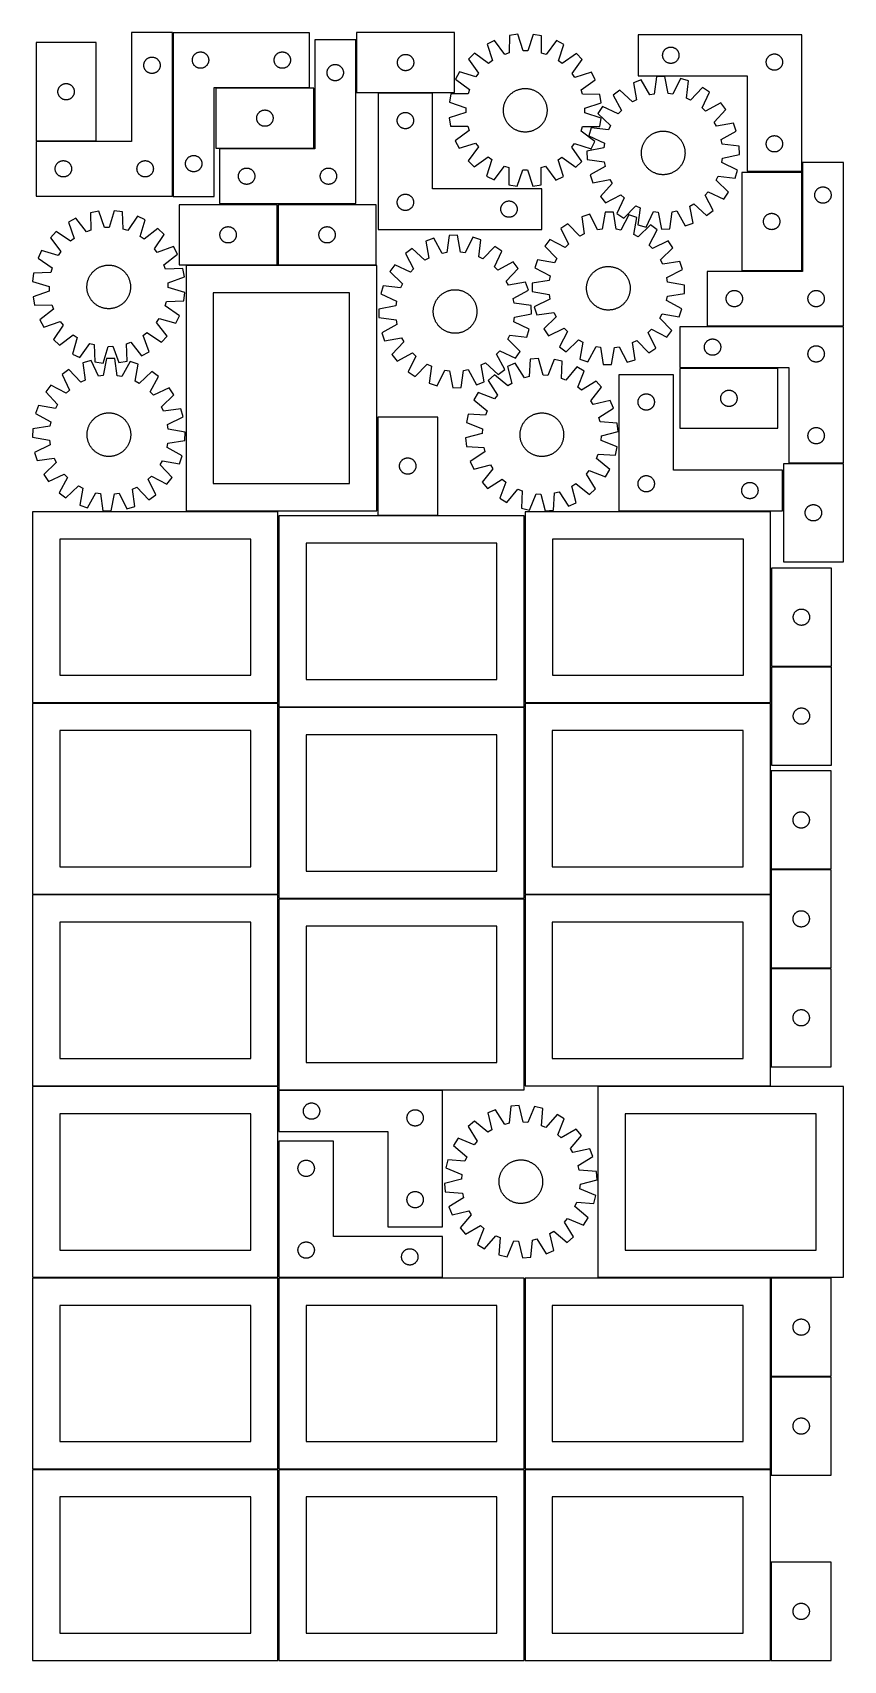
# Model space of a CAD drawing. Header units: millimetres. Extents: x 7 to 1493, y 7 to 2993.
import ezdxf

# ---------------------------------------------------------------- set-up
doc = ezdxf.new("R2010")
doc.units = ezdxf.units.MM
doc.layers.add('COMMON', color=5, linetype='CONTINUOUS', true_color=0x0000ff)
doc.layers.add('CUT', color=7, linetype='CONTINUOUS', true_color=0x000000)

msp = doc.modelspace()

# ---------------------------------------------------------------- linework, layer by layer
at = {"layer": 'COMMON'}
for p, q in [((263.761311, 2992.932892), (263.761311, 2693.485863)), ((599.806549, 2979.93289), (599.806549, 2883.484893)), ((514.511312, 2892.182892), (342.556548, 2892.182892)), ((523.306549, 2781.432891), (523.306549, 2891.432891)), ((640.219147, 2882.734892), (740.219147, 2882.734892)), ((13.011311, 2794.235863), (123.011311, 2794.235863)), ((349.056549, 2780.68289), (522.556548, 2780.68289)), ((1417.688179, 2739.32156), (1417.688179, 2755.309119)), ((1417.688179, 2556.80912), (1417.688179, 2736.80912)), ((455.853116, 2567.361329), (455.853116, 2677.361329)), ((287.963557, 2566.611328), (455.103115, 2566.611328)), ((456.603116, 2566.611328), (636.603116, 2566.611328)), ((1306.938178, 2556.059119), (1416.938178, 2556.059119)), ((1493.438179, 2454.559119), (1243.438179, 2454.559119)), ((1373.485156, 2378.059118), (1193.485156, 2378.059118)), ((638.713557, 2288.046079), (638.713557, 2115.861328)), ((1382.627442, 2190.623916), (1382.627442, 2115.623916)), ((1493.377443, 2203.059118), (1393.485156, 2203.059118)), ((639.463558, 2107.296078), (749.463558, 2107.296078)), ((1359.959093, 2114.873916), (1081.877442, 2114.873916)), ((1360.709093, 2010.778351), (1360.709093, 1830.778351)), ((1360.709093, 1829.27835), (1360.709093, 1764.123915)), ((1471.459094, 1830.028351), (1361.459094, 1830.028351)), ((456.524767, 1763.373915), (6.558478, 1763.373915)), ((1359.55848, 1763.373915), (909.959093, 1763.373915)), ((457.308479, 1412.623914), (457.308479, 1755.046077)), ((908.058479, 1755.796078), (458.058479, 1755.796078)), ((908.80848, 1412.623914), (908.80848, 1755.046077)), ((1360.30848, 1638.723053), (1360.30848, 1458.723053)), ((1471.058481, 1457.973053), (1361.074237, 1457.973053)), ((456.558478, 1411.873914), (6.558478, 1411.873914)), ((908.058479, 1404.296077), (458.058479, 1404.296077)), ((1359.55848, 1411.873914), (909.574236, 1411.873914)), ((1360.324236, 1411.123913), (1360.324236, 1277.223052)), ((457.308479, 1061.123913), (457.308479, 1403.546076)), ((1360.324236, 1275.723051), (1360.324236, 1095.723051)), ((1471.074237, 1276.473052), (1361.074237, 1276.473052)), ((458.089687, 1052.796075), (758.089687, 1052.796075)), ((457.299608, 358.024779), (457.299608, 708.024779)), ((758.244477, 708.77478), (458.244477, 708.77478)), ((908.799609, 358.049512), (908.799609, 708.024779)), ((1043.415254, 708.799512), (1359.549609, 708.799512)), ((1360.299609, 708.049512), (1360.299609, 528.049512)), ((1471.04961, 708.799513), (1361.04961, 708.799513)), ((1360.299609, 526.549511), (1360.299609, 358.049512)), ((1361.04961, 527.299511), (1471.04961, 527.299511)), ((456.549607, 357.274779), (6.549607, 357.274779)), ((457.299608, 6.524778), (457.299608, 356.524778)), ((908.049608, 357.274779), (458.049608, 357.274779)), ((908.799609, 6.549511), (908.799609, 356.524778)), ((1359.549609, 357.299512), (909.549609, 357.299512)), ((1360.299609, 356.549511), (1360.299609, 346.549511)), ((1360.299609, 186.596795), (1360.299609, 6.596795))]:
    msp.add_line(p, q, dxfattribs=at)
at = {"layer": 'CUT'}
for p, q in [((263.011311, 2993.485863), (188.011311, 2993.485863)), ((188.011311, 2993.485863), (188.011311, 2793.485863)), ((263.011311, 2693.485863), (263.011311, 2993.485863)), ((264.511312, 2992.932892), (264.511312, 2692.932892)), ((514.511312, 2992.932892), (264.511312, 2992.932892)), ((514.511312, 2892.932892), (514.511312, 2992.932892)), ((780.55655, 2993.484893), (600.55655, 2993.484893)), ((600.55655, 2993.484893), (600.55655, 2883.484893)), ((780.55655, 2883.484893), (780.55655, 2993.484893)), ((881.078561, 2987.895483), (880.779068, 2956.132532)), ((896.284482, 2990.242932), (881.078561, 2987.895483)), ((906.148707, 2960.049028), (896.284482, 2990.242932)), ((924.823112, 2990.131302), (914.722985, 2960.01549)), ((940.010203, 2987.664971), (924.823112, 2990.131302)), ((940.061209, 2955.900649), (940.010203, 2987.664971)), ((1416.938178, 2989.32156), (1116.938178, 2989.32156)), ((1116.938178, 2989.32156), (1116.938178, 2914.32156)), ((1416.938178, 2739.32156), (1416.938178, 2989.32156)), ((13.011311, 2974.985864), (13.011311, 2794.985864)), ((123.011311, 2974.985864), (13.011311, 2974.985864)), ((123.011311, 2794.985864), (123.011311, 2974.985864)), ((309.220031, 2956.968644), (309.94959, 2957.222423)), ((309.94959, 2957.222423), (310.691246, 2957.438308)), ((310.691246, 2957.438308), (311.443031, 2957.615727)), ((311.443031, 2957.615727), (312.202954, 2957.754211)), ((312.202954, 2957.754211), (312.968997, 2957.85339)), ((312.968997, 2957.85339), (313.739131, 2957.913004)), ((313.739131, 2957.913004), (314.511312, 2957.932892)), ((314.511312, 2957.932892), (315.283494, 2957.913004)), ((315.283494, 2957.913004), (316.053627, 2957.85339)), ((316.053627, 2957.85339), (316.819671, 2957.754211)), ((316.819671, 2957.754211), (317.579593, 2957.615727)), ((317.579593, 2957.615727), (318.331379, 2957.438308)), ((318.331379, 2957.438308), (319.073035, 2957.222423)), ((319.073035, 2957.222423), (319.802594, 2956.968644)), ((459.220031, 2956.968644), (459.94959, 2957.222423)), ((459.94959, 2957.222423), (460.691246, 2957.438308)), ((460.691246, 2957.438308), (461.443031, 2957.615727)), ((461.443031, 2957.615727), (462.202954, 2957.754211)), ((462.202954, 2957.754211), (462.968997, 2957.85339)), ((462.968997, 2957.85339), (463.739131, 2957.913004)), ((463.739131, 2957.913004), (464.511312, 2957.932892)), ((464.511312, 2957.932892), (465.283494, 2957.913004)), ((465.283494, 2957.913004), (466.053627, 2957.85339)), ((466.053627, 2957.85339), (466.819671, 2957.754211)), ((466.819671, 2957.754211), (467.579593, 2957.615727)), ((467.579593, 2957.615727), (468.331379, 2957.438308)), ((468.331379, 2957.438308), (469.073035, 2957.222423)), ((469.073035, 2957.222423), (469.802594, 2956.968644)), ((599.056549, 2979.93289), (524.056549, 2979.93289)), ((524.056549, 2979.93289), (524.056549, 2779.93289)), ((599.056549, 2679.93289), (599.056549, 2979.93289)), ((853.902217, 2979.182728), (840.165928, 2972.251283)), ((840.165928, 2972.251283), (849.696384, 2941.950373)), ((872.614081, 2953.514832), (853.902217, 2979.182728)), ((914.722985, 2960.01549), (906.148707, 2960.049028)), ((967.117557, 2978.739883), (948.205468, 2953.219154)), ((980.799202, 2971.701193), (967.117557, 2978.739883)), ((971.031995, 2941.475766), (980.799202, 2971.701193)), ((1162.648647, 2956.383283), (1162.902425, 2957.112842)), ((1162.902425, 2957.112842), (1163.193424, 2957.828369)), ((1163.193424, 2957.828369), (1163.520871, 2958.527967)), ((1163.520871, 2958.527967), (1163.883899, 2959.209781)), ((1163.883899, 2959.209781), (1164.281544, 2959.872003)), ((1164.281544, 2959.872003), (1164.712753, 2960.512877)), ((1164.712753, 2960.512877), (1165.176381, 2961.130703)), ((1165.176381, 2961.130703), (1165.671199, 2961.723842)), ((1165.671199, 2961.723842), (1166.195895, 2962.290723)), ((1166.195895, 2962.290723), (1166.749078, 2962.829841)), ((1166.749078, 2962.829841), (1167.32928, 2963.339767)), ((1167.32928, 2963.339767), (1167.934963, 2963.819149)), ((1167.934963, 2963.819149), (1168.564522, 2964.266716)), ((1168.564522, 2964.266716), (1169.216286, 2964.68128)), ((1169.216286, 2964.68128), (1169.888526, 2965.061742)), ((1169.888526, 2965.061742), (1170.579462, 2965.407094)), ((1170.579462, 2965.407094), (1171.287259, 2965.71642)), ((1171.287259, 2965.71642), (1172.010042, 2965.988899)), ((1172.010042, 2965.988899), (1172.745893, 2966.223808)), ((1172.745893, 2966.223808), (1173.492861, 2966.420526)), ((1173.492861, 2966.420526), (1174.248966, 2966.57853)), ((1174.248966, 2966.57853), (1175.012202, 2966.6974)), ((1175.012202, 2966.6974), (1175.780546, 2966.776823)), ((1175.780546, 2966.776823), (1176.551959, 2966.816587)), ((1176.551959, 2966.816587), (1177.324396, 2966.816587)), ((1177.324396, 2966.816587), (1178.09581, 2966.776823)), ((1178.09581, 2966.776823), (1178.864153, 2966.6974)), ((1178.864153, 2966.6974), (1179.627389, 2966.57853)), ((1179.627389, 2966.57853), (1180.383494, 2966.420526)), ((1180.383494, 2966.420526), (1181.130462, 2966.223808)), ((1181.130462, 2966.223808), (1181.866313, 2965.988899)), ((1181.866313, 2965.988899), (1182.589096, 2965.71642)), ((1182.589096, 2965.71642), (1183.296893, 2965.407094)), ((1183.296893, 2965.407094), (1183.987829, 2965.061742)), ((1183.987829, 2965.061742), (1184.66007, 2964.68128)), ((1184.66007, 2964.68128), (1185.311833, 2964.266716)), ((1185.311833, 2964.266716), (1185.941392, 2963.819149)), ((1185.941392, 2963.819149), (1186.547075, 2963.339767)), ((1186.547075, 2963.339767), (1187.127278, 2962.829841)), ((1187.127278, 2962.829841), (1187.68046, 2962.290723)), ((1187.68046, 2962.290723), (1188.205157, 2961.723842)), ((1188.205157, 2961.723842), (1188.699975, 2961.130703)), ((1188.699975, 2961.130703), (1189.163603, 2960.512877)), ((1189.163603, 2960.512877), (1189.594811, 2959.872003)), ((1189.594811, 2959.872003), (1189.992456, 2959.209781)), ((1189.992456, 2959.209781), (1190.355484, 2958.527967)), ((1190.355484, 2958.527967), (1190.682931, 2957.828369)), ((1190.682931, 2957.828369), (1190.97393, 2957.112842)), ((1190.97393, 2957.112842), (1191.227708, 2956.383283)), ((210.516284, 2933.872081), (210.556048, 2934.643495)), ((210.516284, 2933.099644), (210.516284, 2933.872081)), ((210.556048, 2932.328231), (210.516284, 2933.099644)), ((210.556048, 2934.643495), (210.635471, 2935.411838)), ((210.635471, 2931.559887), (210.556048, 2932.328231)), ((210.635471, 2935.411838), (210.754342, 2936.175074)), ((210.754342, 2930.796651), (210.635471, 2931.559887)), ((210.754342, 2936.175074), (210.912346, 2936.931179)), ((210.912346, 2930.040547), (210.754342, 2930.796651)), ((210.912346, 2936.931179), (211.109063, 2937.678147)), ((211.109063, 2929.293578), (210.912346, 2930.040547)), ((211.109063, 2937.678147), (211.343973, 2938.413998)), ((211.343973, 2928.557727), (211.109063, 2929.293578)), ((211.343973, 2938.413998), (211.616452, 2939.136781)), ((211.616452, 2927.834944), (211.343973, 2928.557727)), ((211.616452, 2939.136781), (211.925777, 2939.844579)), ((211.925777, 2927.127147), (211.616452, 2927.834944)), ((211.925777, 2939.844579), (212.271129, 2940.535514)), ((212.271129, 2940.535514), (212.651592, 2941.207755)), ((212.651592, 2941.207755), (213.066156, 2941.859519)), ((213.066156, 2941.859519), (213.513723, 2942.489077)), ((213.513723, 2942.489077), (213.993105, 2943.09476)), ((213.993105, 2943.09476), (214.503031, 2943.674963)), ((214.503031, 2943.674963), (215.042149, 2944.228146)), ((215.042149, 2944.228146), (215.60903, 2944.752842)), ((215.60903, 2944.752842), (216.202169, 2945.24766)), ((216.202169, 2945.24766), (216.819995, 2945.711288)), ((216.819995, 2945.711288), (217.460868, 2946.142496)), ((217.460868, 2946.142496), (218.12309, 2946.540141)), ((218.12309, 2946.540141), (218.804904, 2946.903169)), ((218.804904, 2946.903169), (219.504503, 2947.230616)), ((219.504503, 2947.230616), (220.22003, 2947.521615)), ((220.22003, 2947.521615), (220.949589, 2947.775393)), ((220.949589, 2947.775393), (221.691245, 2947.991279)), ((221.691245, 2947.991279), (222.44303, 2948.168698)), ((222.44303, 2948.168698), (223.202953, 2948.307181)), ((223.202953, 2948.307181), (223.968996, 2948.406361)), ((223.968996, 2948.406361), (224.73913, 2948.465974)), ((224.73913, 2948.465974), (225.511311, 2948.485863)), ((225.511311, 2948.485863), (226.283493, 2948.465974)), ((226.283493, 2948.465974), (227.053626, 2948.406361)), ((227.053626, 2948.406361), (227.81967, 2948.307181)), ((227.81967, 2948.307181), (228.579592, 2948.168698)), ((228.579592, 2948.168698), (229.331378, 2947.991279)), ((229.331378, 2947.991279), (230.073034, 2947.775393)), ((230.073034, 2947.775393), (230.802593, 2947.521615)), ((230.802593, 2947.521615), (231.51812, 2947.230616)), ((231.51812, 2947.230616), (232.217718, 2946.903169)), ((232.217718, 2946.903169), (232.899532, 2946.540141)), ((232.899532, 2946.540141), (233.561754, 2946.142496)), ((233.561754, 2946.142496), (234.202628, 2945.711288)), ((234.202628, 2945.711288), (234.820454, 2945.24766)), ((234.820454, 2945.24766), (235.413593, 2944.752842)), ((235.413593, 2944.752842), (235.980474, 2944.228146)), ((235.980474, 2944.228146), (236.519592, 2943.674963)), ((236.519592, 2943.674963), (237.029518, 2943.09476)), ((237.029518, 2943.09476), (237.5089, 2942.489077)), ((237.5089, 2942.489077), (237.956467, 2941.859519)), ((237.956467, 2941.859519), (238.371031, 2941.207755)), ((238.371031, 2941.207755), (238.751493, 2940.535514)), ((238.751493, 2940.535514), (239.096845, 2939.844579)), ((239.096845, 2939.844579), (239.406171, 2939.136781)), ((239.406171, 2927.834944), (239.096845, 2927.127147)), ((239.406171, 2939.136781), (239.67865, 2938.413998)), ((239.67865, 2928.557727), (239.406171, 2927.834944)), ((239.67865, 2938.413998), (239.913559, 2937.678147)), ((239.913559, 2929.293578), (239.67865, 2928.557727)), ((239.913559, 2937.678147), (240.110277, 2936.931179)), ((240.110277, 2930.040547), (239.913559, 2929.293578)), ((240.110277, 2936.931179), (240.268281, 2936.175074)), ((240.268281, 2930.796651), (240.110277, 2930.040547)), ((240.268281, 2936.175074), (240.387151, 2935.411838)), ((240.387151, 2931.559887), (240.268281, 2930.796651)), ((240.387151, 2935.411838), (240.466574, 2934.643495)), ((240.466574, 2932.328231), (240.387151, 2931.559887)), ((240.466574, 2934.643495), (240.506338, 2933.872081)), ((240.506338, 2933.099644), (240.466574, 2932.328231)), ((240.506338, 2933.872081), (240.506338, 2933.099644)), ((299.516285, 2943.319111), (299.556049, 2944.090524)), ((299.516285, 2942.546673), (299.516285, 2943.319111)), ((299.556049, 2941.77526), (299.516285, 2942.546673)), ((299.556049, 2944.090524), (299.635472, 2944.858868)), ((299.635472, 2941.006917), (299.556049, 2941.77526)), ((299.635472, 2944.858868), (299.754343, 2945.622104)), ((299.754343, 2940.243681), (299.635472, 2941.006917)), ((299.754343, 2945.622104), (299.912347, 2946.378208)), ((299.912347, 2939.487576), (299.754343, 2940.243681)), ((299.912347, 2946.378208), (300.109064, 2947.125177)), ((300.109064, 2938.740608), (299.912347, 2939.487576)), ((300.109064, 2947.125177), (300.343974, 2947.861028)), ((300.343974, 2938.004756), (300.109064, 2938.740608)), ((300.343974, 2947.861028), (300.616453, 2948.583811)), ((300.616453, 2937.281974), (300.343974, 2938.004756)), ((300.616453, 2948.583811), (300.925778, 2949.291608)), ((300.925778, 2936.574176), (300.616453, 2937.281974)), ((300.925778, 2949.291608), (301.27113, 2949.982543)), ((301.27113, 2935.883241), (300.925778, 2936.574176)), ((301.27113, 2949.982543), (301.651593, 2950.654784)), ((301.651593, 2935.211), (301.27113, 2935.883241)), ((301.651593, 2950.654784), (302.066157, 2951.306548)), ((302.066157, 2934.559236), (301.651593, 2935.211)), ((302.066157, 2951.306548), (302.513724, 2951.936106)), ((302.513724, 2933.929678), (302.066157, 2934.559236)), ((302.513724, 2951.936106), (302.993106, 2952.54179)), ((302.993106, 2933.323994), (302.513724, 2933.929678)), ((302.993106, 2952.54179), (303.503032, 2953.121992)), ((303.503032, 2932.743792), (302.993106, 2933.323994)), ((303.503032, 2953.121992), (304.04215, 2953.675175)), ((304.04215, 2932.190609), (303.503032, 2932.743792)), ((304.04215, 2953.675175), (304.609031, 2954.199871)), ((304.609031, 2931.665913), (304.04215, 2932.190609)), ((304.609031, 2954.199871), (305.20217, 2954.694689)), ((305.20217, 2931.171095), (304.609031, 2931.665913)), ((305.20217, 2954.694689), (305.819996, 2955.158317)), ((305.819996, 2930.707467), (305.20217, 2931.171095)), ((305.819996, 2955.158317), (306.460869, 2955.589526)), ((306.460869, 2930.276259), (305.819996, 2930.707467)), ((306.460869, 2955.589526), (307.123091, 2955.987171)), ((307.123091, 2929.878614), (306.460869, 2930.276259)), ((307.123091, 2955.987171), (307.804905, 2956.350198)), ((307.804905, 2929.515586), (307.123091, 2929.878614)), ((307.804905, 2956.350198), (308.504504, 2956.677646)), ((308.504504, 2929.188139), (307.804905, 2929.515586)), ((308.504504, 2956.677646), (309.220031, 2956.968644)), ((309.220031, 2928.89714), (308.504504, 2929.188139)), ((309.94959, 2928.643361), (309.220031, 2928.89714)), ((310.691246, 2928.427476), (309.94959, 2928.643361)), ((311.443031, 2928.250057), (310.691246, 2928.427476)), ((312.202954, 2928.111574), (311.443031, 2928.250057)), ((312.968997, 2928.012394), (312.202954, 2928.111574)), ((313.739131, 2927.952781), (312.968997, 2928.012394)), ((314.511312, 2927.932892), (313.739131, 2927.952781)), ((315.283494, 2927.952781), (314.511312, 2927.932892)), ((316.053627, 2928.012394), (315.283494, 2927.952781)), ((316.819671, 2928.111574), (316.053627, 2928.012394)), ((317.579593, 2928.250057), (316.819671, 2928.111574)), ((318.331379, 2928.427476), (317.579593, 2928.250057)), ((319.073035, 2928.643361), (318.331379, 2928.427476)), ((319.802594, 2928.89714), (319.073035, 2928.643361)), ((319.802594, 2956.968644), (320.518121, 2956.677646)), ((320.518121, 2929.188139), (319.802594, 2928.89714)), ((320.518121, 2956.677646), (321.217719, 2956.350198)), ((321.217719, 2929.515586), (320.518121, 2929.188139)), ((321.217719, 2956.350198), (321.899533, 2955.987171)), ((321.899533, 2929.878614), (321.217719, 2929.515586)), ((321.899533, 2955.987171), (322.561755, 2955.589526)), ((322.561755, 2930.276259), (321.899533, 2929.878614)), ((322.561755, 2955.589526), (323.202629, 2955.158317)), ((323.202629, 2930.707467), (322.561755, 2930.276259)), ((323.202629, 2955.158317), (323.820455, 2954.694689)), ((323.820455, 2931.171095), (323.202629, 2930.707467)), ((323.820455, 2954.694689), (324.413594, 2954.199871)), ((324.413594, 2931.665913), (323.820455, 2931.171095)), ((324.413594, 2954.199871), (324.980475, 2953.675175)), ((324.980475, 2932.190609), (324.413594, 2931.665913)), ((324.980475, 2953.675175), (325.519593, 2953.121992)), ((325.519593, 2932.743792), (324.980475, 2932.190609)), ((325.519593, 2953.121992), (326.029519, 2952.54179)), ((326.029519, 2933.323994), (325.519593, 2932.743792)), ((326.029519, 2952.54179), (326.508901, 2951.936106)), ((326.508901, 2933.929678), (326.029519, 2933.323994)), ((326.508901, 2951.936106), (326.956468, 2951.306548)), ((326.956468, 2934.559236), (326.508901, 2933.929678)), ((326.956468, 2951.306548), (327.371032, 2950.654784)), ((327.371032, 2935.211), (326.956468, 2934.559236)), ((327.371032, 2950.654784), (327.751494, 2949.982543)), ((327.751494, 2935.883241), (327.371032, 2935.211)), ((327.751494, 2949.982543), (328.096846, 2949.291608)), ((328.096846, 2936.574176), (327.751494, 2935.883241)), ((328.096846, 2949.291608), (328.406172, 2948.583811)), ((328.406172, 2937.281974), (328.096846, 2936.574176)), ((328.406172, 2948.583811), (328.678651, 2947.861028)), ((328.678651, 2938.004756), (328.406172, 2937.281974)), ((328.678651, 2947.861028), (328.91356, 2947.125177)), ((328.91356, 2938.740608), (328.678651, 2938.004756)), ((328.91356, 2947.125177), (329.110278, 2946.378208)), ((329.110278, 2939.487576), (328.91356, 2938.740608)), ((329.110278, 2946.378208), (329.268282, 2945.622104)), ((329.268282, 2940.243681), (329.110278, 2939.487576)), ((329.268282, 2945.622104), (329.387152, 2944.858868)), ((329.387152, 2941.006917), (329.268282, 2940.243681)), ((329.387152, 2944.858868), (329.466575, 2944.090524)), ((329.466575, 2941.77526), (329.387152, 2941.006917)), ((329.466575, 2944.090524), (329.506339, 2943.319111)), ((329.506339, 2942.546673), (329.466575, 2941.77526)), ((329.506339, 2943.319111), (329.506339, 2942.546673)), ((449.516285, 2943.319111), (449.556049, 2944.090524)), ((449.516285, 2942.546673), (449.516285, 2943.319111)), ((449.556049, 2941.77526), (449.516285, 2942.546673)), ((449.556049, 2944.090524), (449.635472, 2944.858868)), ((449.635472, 2941.006917), (449.556049, 2941.77526)), ((449.635472, 2944.858868), (449.754343, 2945.622104)), ((449.754343, 2940.243681), (449.635472, 2941.006917)), ((449.754343, 2945.622104), (449.912347, 2946.378208)), ((449.912347, 2939.487576), (449.754343, 2940.243681)), ((449.912347, 2946.378208), (450.109064, 2947.125177)), ((450.109064, 2938.740608), (449.912347, 2939.487576)), ((450.109064, 2947.125177), (450.343974, 2947.861028)), ((450.343974, 2938.004756), (450.109064, 2938.740608)), ((450.343974, 2947.861028), (450.616453, 2948.583811)), ((450.616453, 2937.281974), (450.343974, 2938.004756)), ((450.616453, 2948.583811), (450.925778, 2949.291608)), ((450.925778, 2936.574176), (450.616453, 2937.281974)), ((450.925778, 2949.291608), (451.27113, 2949.982543)), ((451.27113, 2935.883241), (450.925778, 2936.574176)), ((451.27113, 2949.982543), (451.651593, 2950.654784)), ((451.651593, 2935.211), (451.27113, 2935.883241)), ((451.651593, 2950.654784), (452.066157, 2951.306548)), ((452.066157, 2934.559236), (451.651593, 2935.211)), ((452.066157, 2951.306548), (452.513724, 2951.936106)), ((452.513724, 2933.929678), (452.066157, 2934.559236)), ((452.513724, 2951.936106), (452.993106, 2952.54179)), ((452.993106, 2933.323994), (452.513724, 2933.929678)), ((452.993106, 2952.54179), (453.503032, 2953.121992)), ((453.503032, 2932.743792), (452.993106, 2933.323994)), ((453.503032, 2953.121992), (454.04215, 2953.675175)), ((454.04215, 2932.190609), (453.503032, 2932.743792)), ((454.04215, 2953.675175), (454.609031, 2954.199871)), ((454.609031, 2931.665913), (454.04215, 2932.190609)), ((454.609031, 2954.199871), (455.20217, 2954.694689)), ((455.20217, 2931.171095), (454.609031, 2931.665913)), ((455.20217, 2954.694689), (455.819996, 2955.158317)), ((455.819996, 2930.707467), (455.20217, 2931.171095)), ((455.819996, 2955.158317), (456.460869, 2955.589526)), ((456.460869, 2930.276259), (455.819996, 2930.707467)), ((456.460869, 2955.589526), (457.123091, 2955.987171)), ((457.123091, 2929.878614), (456.460869, 2930.276259)), ((457.123091, 2955.987171), (457.804905, 2956.350198)), ((457.804905, 2929.515586), (457.123091, 2929.878614)), ((457.804905, 2956.350198), (458.504504, 2956.677646)), ((458.504504, 2929.188139), (457.804905, 2929.515586)), ((458.504504, 2956.677646), (459.220031, 2956.968644)), ((459.220031, 2928.89714), (458.504504, 2929.188139)), ((459.94959, 2928.643361), (459.220031, 2928.89714)), ((460.691246, 2928.427476), (459.94959, 2928.643361)), ((461.443031, 2928.250057), (460.691246, 2928.427476)), ((462.202954, 2928.111574), (461.443031, 2928.250057)), ((462.968997, 2928.012394), (462.202954, 2928.111574)), ((463.739131, 2927.952781), (462.968997, 2928.012394)), ((464.511312, 2927.932892), (463.739131, 2927.952781)), ((465.283494, 2927.952781), (464.511312, 2927.932892)), ((466.053627, 2928.012394), (465.283494, 2927.952781)), ((466.819671, 2928.111574), (466.053627, 2928.012394)), ((467.579593, 2928.250057), (466.819671, 2928.111574)), ((468.331379, 2928.427476), (467.579593, 2928.250057)), ((469.073035, 2928.643361), (468.331379, 2928.427476)), ((469.802594, 2928.89714), (469.073035, 2928.643361)), ((469.802594, 2956.968644), (470.518121, 2956.677646)), ((470.518121, 2929.188139), (469.802594, 2928.89714)), ((470.518121, 2956.677646), (471.217719, 2956.350198)), ((471.217719, 2929.515586), (470.518121, 2929.188139)), ((471.217719, 2956.350198), (471.899533, 2955.987171)), ((471.899533, 2929.878614), (471.217719, 2929.515586)), ((471.899533, 2955.987171), (472.561755, 2955.589526)), ((472.561755, 2930.276259), (471.899533, 2929.878614)), ((472.561755, 2955.589526), (473.202629, 2955.158317)), ((473.202629, 2930.707467), (472.561755, 2930.276259)), ((473.202629, 2955.158317), (473.820455, 2954.694689)), ((473.820455, 2931.171095), (473.202629, 2930.707467)), ((473.820455, 2954.694689), (474.413594, 2954.199871)), ((474.413594, 2931.665913), (473.820455, 2931.171095)), ((474.413594, 2954.199871), (474.980475, 2953.675175)), ((474.980475, 2932.190609), (474.413594, 2931.665913)), ((474.980475, 2953.675175), (475.519593, 2953.121992)), ((475.519593, 2932.743792), (474.980475, 2932.190609)), ((475.519593, 2953.121992), (476.029519, 2952.54179)), ((476.029519, 2933.323994), (475.519593, 2932.743792)), ((476.029519, 2952.54179), (476.508901, 2951.936106)), ((476.508901, 2933.929678), (476.029519, 2933.323994)), ((476.508901, 2951.936106), (476.956468, 2951.306548)), ((476.956468, 2934.559236), (476.508901, 2933.929678)), ((476.956468, 2951.306548), (477.371032, 2950.654784)), ((477.371032, 2935.211), (476.956468, 2934.559236)), ((477.371032, 2950.654784), (477.751494, 2949.982543)), ((477.751494, 2935.883241), (477.371032, 2935.211)), ((477.751494, 2949.982543), (478.096846, 2949.291608)), ((478.096846, 2936.574176), (477.751494, 2935.883241)), ((478.096846, 2949.291608), (478.406172, 2948.583811)), ((478.406172, 2937.281974), (478.096846, 2936.574176)), ((478.406172, 2948.583811), (478.678651, 2947.861028)), ((478.678651, 2938.004756), (478.406172, 2937.281974)), ((478.678651, 2947.861028), (478.91356, 2947.125177)), ((478.91356, 2938.740608), (478.678651, 2938.004756)), ((478.91356, 2947.125177), (479.110278, 2946.378208)), ((479.110278, 2939.487576), (478.91356, 2938.740608)), ((479.110278, 2946.378208), (479.268282, 2945.622104)), ((479.268282, 2940.243681), (479.110278, 2939.487576)), ((479.268282, 2945.622104), (479.387152, 2944.858868)), ((479.387152, 2941.006917), (479.268282, 2940.243681)), ((479.387152, 2944.858868), (479.466575, 2944.090524)), ((479.466575, 2941.77526), (479.387152, 2941.006917)), ((479.466575, 2944.090524), (479.506339, 2943.319111)), ((479.506339, 2942.546673), (479.466575, 2941.77526)), ((479.506339, 2943.319111), (479.506339, 2942.546673)), ((548.316367, 2926.982541), (548.696829, 2927.654782)), ((548.696829, 2927.654782), (549.111393, 2928.306546)), ((549.111393, 2928.306546), (549.55896, 2928.936104)), ((549.55896, 2928.936104), (550.038342, 2929.541788)), ((550.038342, 2929.541788), (550.548268, 2930.12199)), ((550.548268, 2930.12199), (551.087386, 2930.675173)), ((551.087386, 2930.675173), (551.654267, 2931.199869)), ((551.654267, 2931.199869), (552.247406, 2931.694687)), ((552.247406, 2931.694687), (552.865232, 2932.158315)), ((552.865232, 2932.158315), (553.506106, 2932.589524)), ((553.506106, 2932.589524), (554.168328, 2932.987169)), ((554.168328, 2932.987169), (554.850142, 2933.350196)), ((554.850142, 2933.350196), (555.54974, 2933.677644)), ((555.54974, 2933.677644), (556.265267, 2933.968642)), ((556.265267, 2933.968642), (556.994826, 2934.222421)), ((556.994826, 2934.222421), (557.736482, 2934.438306)), ((557.736482, 2934.438306), (558.488268, 2934.615725)), ((558.488268, 2934.615725), (559.24819, 2934.754209)), ((559.24819, 2934.754209), (560.014234, 2934.853388)), ((560.014234, 2934.853388), (560.784367, 2934.913002)), ((560.784367, 2934.913002), (561.556549, 2934.93289)), ((561.556549, 2934.93289), (562.32873, 2934.913002)), ((562.32873, 2934.913002), (563.098864, 2934.853388)), ((563.098864, 2934.853388), (563.864907, 2934.754209)), ((563.864907, 2934.754209), (564.62483, 2934.615725)), ((564.62483, 2934.615725), (565.376615, 2934.438306)), ((565.376615, 2934.438306), (566.118271, 2934.222421)), ((566.118271, 2934.222421), (566.84783, 2933.968642)), ((566.84783, 2933.968642), (567.563357, 2933.677644)), ((567.563357, 2933.677644), (568.262956, 2933.350196)), ((568.262956, 2933.350196), (568.94477, 2932.987169)), ((568.94477, 2932.987169), (569.606992, 2932.589524)), ((569.606992, 2932.589524), (570.247865, 2932.158315)), ((570.247865, 2932.158315), (570.865691, 2931.694687)), ((570.865691, 2931.694687), (571.45883, 2931.199869)), ((571.45883, 2931.199869), (572.025711, 2930.675173)), ((572.025711, 2930.675173), (572.564829, 2930.12199)), ((572.564829, 2930.12199), (573.074755, 2929.541788)), ((573.074755, 2929.541788), (573.554137, 2928.936104)), ((573.554137, 2928.936104), (574.001704, 2928.306546)), ((574.001704, 2928.306546), (574.416268, 2927.654782)), ((574.416268, 2927.654782), (574.796731, 2926.982541)), ((675.55655, 2938.484893), (675.576438, 2939.257074)), ((675.576438, 2937.712712), (675.55655, 2938.484893)), ((675.576438, 2939.257074), (675.636052, 2940.027208)), ((675.636052, 2936.942578), (675.576438, 2937.712712)), ((675.636052, 2940.027208), (675.735231, 2940.793252)), ((675.735231, 2936.176534), (675.636052, 2936.942578)), ((675.735231, 2940.793252), (675.873714, 2941.553174)), ((675.873714, 2935.416612), (675.735231, 2936.176534)), ((675.873714, 2941.553174), (676.051134, 2942.30496)), ((676.051134, 2934.664826), (675.873714, 2935.416612)), ((676.051134, 2942.30496), (676.267019, 2943.046616)), ((676.267019, 2933.923171), (676.051134, 2934.664826)), ((676.267019, 2943.046616), (676.520797, 2943.776174)), ((676.520797, 2933.193612), (676.267019, 2933.923171)), ((676.520797, 2943.776174), (676.811796, 2944.491702)), ((676.811796, 2932.478085), (676.520797, 2933.193612)), ((676.811796, 2944.491702), (677.139243, 2945.1913)), ((677.139243, 2931.778486), (676.811796, 2932.478085)), ((677.139243, 2945.1913), (677.502271, 2945.873114)), ((677.502271, 2931.096672), (677.139243, 2931.778486)), ((677.502271, 2945.873114), (677.899916, 2946.535336)), ((677.899916, 2930.43445), (677.502271, 2931.096672)), ((677.899916, 2946.535336), (678.331125, 2947.17621)), ((678.331125, 2929.793577), (677.899916, 2930.43445)), ((678.331125, 2947.17621), (678.794753, 2947.794035)), ((678.794753, 2929.175751), (678.331125, 2929.793577)), ((678.794753, 2947.794035), (679.289571, 2948.387175)), ((679.289571, 2928.582611), (678.794753, 2929.175751)), ((679.289571, 2948.387175), (679.814267, 2948.954055)), ((679.814267, 2928.015731), (679.289571, 2928.582611)), ((679.814267, 2948.954055), (680.36745, 2949.493174)), ((680.36745, 2927.476613), (679.814267, 2928.015731)), ((680.36745, 2949.493174), (680.947652, 2950.0031)), ((680.947652, 2926.966686), (680.36745, 2927.476613)), ((680.947652, 2950.0031), (681.553335, 2950.482482)), ((681.553335, 2950.482482), (682.182894, 2950.930048)), ((682.182894, 2950.930048), (682.834658, 2951.344613)), ((682.834658, 2951.344613), (683.506899, 2951.725075)), ((683.506899, 2951.725075), (684.197834, 2952.070427)), ((684.197834, 2952.070427), (684.905631, 2952.379753)), ((684.905631, 2952.379753), (685.628414, 2952.652232)), ((685.628414, 2952.652232), (686.364265, 2952.887141)), ((686.364265, 2952.887141), (687.111234, 2953.083859)), ((687.111234, 2953.083859), (687.867338, 2953.241862)), ((687.867338, 2953.241862), (688.630574, 2953.360733)), ((688.630574, 2953.360733), (689.398918, 2953.440156)), ((689.398918, 2953.440156), (690.170331, 2953.47992)), ((690.170331, 2953.47992), (690.942768, 2953.47992)), ((690.942768, 2953.47992), (691.714182, 2953.440156)), ((691.714182, 2953.440156), (692.482525, 2953.360733)), ((692.482525, 2953.360733), (693.245761, 2953.241862)), ((693.245761, 2953.241862), (694.001866, 2953.083859)), ((694.001866, 2953.083859), (694.748834, 2952.887141)), ((694.748834, 2952.887141), (695.484685, 2952.652232)), ((695.484685, 2952.652232), (696.207468, 2952.379753)), ((696.207468, 2952.379753), (696.915266, 2952.070427)), ((696.915266, 2952.070427), (697.606201, 2951.725075)), ((697.606201, 2951.725075), (698.278442, 2951.344613)), ((698.278442, 2951.344613), (698.930205, 2950.930048)), ((698.930205, 2950.930048), (699.559764, 2950.482482)), ((699.559764, 2950.482482), (700.165447, 2950.0031)), ((700.165447, 2950.0031), (700.74565, 2949.493174)), ((700.74565, 2927.476613), (700.165447, 2926.966686)), ((700.74565, 2949.493174), (701.298832, 2948.954055)), ((701.298832, 2928.015731), (700.74565, 2927.476613)), ((701.298832, 2948.954055), (701.823529, 2948.387175)), ((701.823529, 2928.582611), (701.298832, 2928.015731)), ((701.823529, 2948.387175), (702.318347, 2947.794035)), ((702.318347, 2929.175751), (701.823529, 2928.582611)), ((702.318347, 2947.794035), (702.781975, 2947.17621)), ((702.781975, 2929.793577), (702.318347, 2929.175751)), ((702.781975, 2947.17621), (703.213183, 2946.535336)), ((703.213183, 2930.43445), (702.781975, 2929.793577)), ((703.213183, 2946.535336), (703.610828, 2945.873114)), ((703.610828, 2931.096672), (703.213183, 2930.43445)), ((703.610828, 2945.873114), (703.973856, 2945.1913)), ((703.973856, 2931.778486), (703.610828, 2931.096672)), ((703.973856, 2945.1913), (704.301303, 2944.491702)), ((704.301303, 2932.478085), (703.973856, 2931.778486)), ((704.301303, 2944.491702), (704.592302, 2943.776174)), ((704.592302, 2933.193612), (704.301303, 2932.478085)), ((704.592302, 2943.776174), (704.84608, 2943.046616)), ((704.84608, 2933.923171), (704.592302, 2933.193612)), ((704.84608, 2943.046616), (705.061966, 2942.30496)), ((705.061966, 2934.664826), (704.84608, 2933.923171)), ((705.061966, 2942.30496), (705.239385, 2941.553174)), ((705.239385, 2935.416612), (705.061966, 2934.664826)), ((705.239385, 2941.553174), (705.377868, 2940.793252)), ((705.377868, 2936.176534), (705.239385, 2935.416612)), ((705.377868, 2940.793252), (705.477048, 2940.027208)), ((705.477048, 2936.942578), (705.377868, 2936.176534)), ((705.477048, 2940.027208), (705.536661, 2939.257074)), ((705.536661, 2937.712712), (705.477048, 2936.942578)), ((705.536661, 2939.257074), (705.55655, 2938.484893)), ((705.55655, 2938.484893), (705.536661, 2937.712712)), ((817.012078, 2955.567008), (806.090025, 2944.730066)), ((806.090025, 2944.730066), (824.517524, 2918.857261)), ((842.739934, 2936.937672), (817.012078, 2955.567008)), ((849.696384, 2941.950373), (842.739934, 2936.937672)), ((880.779068, 2956.132532), (872.614081, 2953.514832)), ((948.205468, 2953.219154), (940.061209, 2955.900649)), ((977.949018, 2936.408799), (971.031995, 2941.475766)), ((1003.821823, 2954.836298), (977.949018, 2936.408799)), ((996.02943, 2918.186389), (1014.658765, 2943.914245)), ((1014.658765, 2943.914245), (1003.821823, 2954.836298)), ((1161.938178, 2951.82156), (1161.958066, 2952.593742)), ((1161.958066, 2951.049379), (1161.938178, 2951.82156)), ((1161.958066, 2952.593742), (1162.017679, 2953.363875)), ((1162.017679, 2950.279245), (1161.958066, 2951.049379)), ((1162.017679, 2953.363875), (1162.116859, 2954.129919)), ((1162.116859, 2949.513202), (1162.017679, 2950.279245)), ((1162.116859, 2954.129919), (1162.255342, 2954.889841)), ((1162.255342, 2948.753279), (1162.116859, 2949.513202)), ((1162.255342, 2954.889841), (1162.432762, 2955.641627)), ((1162.432762, 2948.001494), (1162.255342, 2948.753279)), ((1162.432762, 2955.641627), (1162.648647, 2956.383283)), ((1162.648647, 2947.259838), (1162.432762, 2948.001494)), ((1162.902425, 2946.530279), (1162.648647, 2947.259838)), ((1163.193424, 2945.814752), (1162.902425, 2946.530279)), ((1163.520871, 2945.115153), (1163.193424, 2945.814752)), ((1163.883899, 2944.433339), (1163.520871, 2945.115153)), ((1164.281544, 2943.771117), (1163.883899, 2944.433339)), ((1164.712753, 2943.130244), (1164.281544, 2943.771117)), ((1165.176381, 2942.512418), (1164.712753, 2943.130244)), ((1165.671199, 2941.919279), (1165.176381, 2942.512418)), ((1166.195895, 2941.352398), (1165.671199, 2941.919279)), ((1166.749078, 2940.81328), (1166.195895, 2941.352398)), ((1167.32928, 2940.303354), (1166.749078, 2940.81328)), ((1167.934963, 2939.823972), (1167.32928, 2940.303354)), ((1168.564522, 2939.376405), (1167.934963, 2939.823972)), ((1169.216286, 2938.961841), (1168.564522, 2939.376405)), ((1169.888526, 2938.581378), (1169.216286, 2938.961841)), ((1170.579462, 2938.236026), (1169.888526, 2938.581378)), ((1171.287259, 2937.926701), (1170.579462, 2938.236026)), ((1172.010042, 2937.654222), (1171.287259, 2937.926701)), ((1172.745893, 2937.419312), (1172.010042, 2937.654222)), ((1173.492861, 2937.222595), (1172.745893, 2937.419312)), ((1174.248966, 2937.064591), (1173.492861, 2937.222595)), ((1175.012202, 2936.94572), (1174.248966, 2937.064591)), ((1175.780546, 2936.866297), (1175.012202, 2936.94572)), ((1176.551959, 2936.826533), (1175.780546, 2936.866297)), ((1177.324396, 2936.826533), (1176.551959, 2936.826533)), ((1178.09581, 2936.866297), (1177.324396, 2936.826533)), ((1178.864153, 2936.94572), (1178.09581, 2936.866297)), ((1179.627389, 2937.064591), (1178.864153, 2936.94572)), ((1180.383494, 2937.222595), (1179.627389, 2937.064591)), ((1181.130462, 2937.419312), (1180.383494, 2937.222595)), ((1181.866313, 2937.654222), (1181.130462, 2937.419312)), ((1182.589096, 2937.926701), (1181.866313, 2937.654222)), ((1183.296893, 2938.236026), (1182.589096, 2937.926701)), ((1183.987829, 2938.581378), (1183.296893, 2938.236026)), ((1184.66007, 2938.961841), (1183.987829, 2938.581378)), ((1185.311833, 2939.376405), (1184.66007, 2938.961841)), ((1185.941392, 2939.823972), (1185.311833, 2939.376405)), ((1186.547075, 2940.303354), (1185.941392, 2939.823972)), ((1187.127278, 2940.81328), (1186.547075, 2940.303354)), ((1187.68046, 2941.352398), (1187.127278, 2940.81328)), ((1188.205157, 2941.919279), (1187.68046, 2941.352398)), ((1188.699975, 2942.512418), (1188.205157, 2941.919279)), ((1189.163603, 2943.130244), (1188.699975, 2942.512418)), ((1189.594811, 2943.771117), (1189.163603, 2943.130244)), ((1189.992456, 2944.433339), (1189.594811, 2943.771117)), ((1190.355484, 2945.115153), (1189.992456, 2944.433339)), ((1190.682931, 2945.814752), (1190.355484, 2945.115153)), ((1190.97393, 2946.530279), (1190.682931, 2945.814752)), ((1191.227708, 2947.259838), (1190.97393, 2946.530279)), ((1191.227708, 2956.383283), (1191.443593, 2955.641627)), ((1191.443593, 2948.001494), (1191.227708, 2947.259838)), ((1191.443593, 2955.641627), (1191.621013, 2954.889841)), ((1191.621013, 2948.753279), (1191.443593, 2948.001494)), ((1191.621013, 2954.889841), (1191.759496, 2954.129919)), ((1191.759496, 2949.513202), (1191.621013, 2948.753279)), ((1191.759496, 2954.129919), (1191.858676, 2953.363875)), ((1191.858676, 2950.279245), (1191.759496, 2949.513202)), ((1191.858676, 2953.363875), (1191.918289, 2952.593742)), ((1191.918289, 2951.049379), (1191.858676, 2950.279245)), ((1191.918289, 2952.593742), (1191.938178, 2951.82156)), ((1191.938178, 2951.82156), (1191.918289, 2951.049379)), ((1351.938178, 2939.32156), (1351.958066, 2940.093742)), ((1351.958066, 2938.549379), (1351.938178, 2939.32156)), ((1351.958066, 2940.093742), (1352.017679, 2940.863875)), ((1352.017679, 2937.779245), (1351.958066, 2938.549379)), ((1352.017679, 2940.863875), (1352.116859, 2941.629919)), ((1352.116859, 2937.013202), (1352.017679, 2937.779245)), ((1352.116859, 2941.629919), (1352.255342, 2942.389841)), ((1352.255342, 2936.253279), (1352.116859, 2937.013202)), ((1352.255342, 2942.389841), (1352.432762, 2943.141627)), ((1352.432762, 2935.501494), (1352.255342, 2936.253279)), ((1352.432762, 2943.141627), (1352.648647, 2943.883283)), ((1352.648647, 2934.759838), (1352.432762, 2935.501494)), ((1352.648647, 2943.883283), (1352.902425, 2944.612842)), ((1352.902425, 2934.030279), (1352.648647, 2934.759838)), ((1352.902425, 2944.612842), (1353.193424, 2945.328369)), ((1353.193424, 2933.314752), (1352.902425, 2934.030279)), ((1353.193424, 2945.328369), (1353.520871, 2946.027967)), ((1353.520871, 2932.615153), (1353.193424, 2933.314752)), ((1353.520871, 2946.027967), (1353.883899, 2946.709781)), ((1353.883899, 2931.933339), (1353.520871, 2932.615153)), ((1353.883899, 2946.709781), (1354.281544, 2947.372003)), ((1354.281544, 2931.271117), (1353.883899, 2931.933339)), ((1354.281544, 2947.372003), (1354.712753, 2948.012877)), ((1354.712753, 2930.630244), (1354.281544, 2931.271117)), ((1354.712753, 2948.012877), (1355.176381, 2948.630703)), ((1355.176381, 2930.012418), (1354.712753, 2930.630244)), ((1355.176381, 2948.630703), (1355.671199, 2949.223842)), ((1355.671199, 2929.419279), (1355.176381, 2930.012418)), ((1355.671199, 2949.223842), (1356.195895, 2949.790723)), ((1356.195895, 2928.852398), (1355.671199, 2929.419279)), ((1356.195895, 2949.790723), (1356.749078, 2950.329841)), ((1356.749078, 2928.31328), (1356.195895, 2928.852398)), ((1356.749078, 2950.329841), (1357.32928, 2950.839767)), ((1357.32928, 2927.803354), (1356.749078, 2928.31328)), ((1357.32928, 2950.839767), (1357.934963, 2951.319149)), ((1357.934963, 2927.323972), (1357.32928, 2927.803354)), ((1357.934963, 2951.319149), (1358.564522, 2951.766716)), ((1358.564522, 2926.876405), (1357.934963, 2927.323972)), ((1358.564522, 2951.766716), (1359.216286, 2952.18128)), ((1359.216286, 2952.18128), (1359.888526, 2952.561742)), ((1359.888526, 2952.561742), (1360.579462, 2952.907094)), ((1360.579462, 2952.907094), (1361.287259, 2953.21642)), ((1361.287259, 2953.21642), (1362.010042, 2953.488899)), ((1362.010042, 2953.488899), (1362.745893, 2953.723808)), ((1362.745893, 2953.723808), (1363.492861, 2953.920526)), ((1363.492861, 2953.920526), (1364.248966, 2954.07853)), ((1364.248966, 2954.07853), (1365.012202, 2954.1974)), ((1365.012202, 2954.1974), (1365.780546, 2954.276823)), ((1365.780546, 2954.276823), (1366.551959, 2954.316587)), ((1366.551959, 2954.316587), (1367.324396, 2954.316587)), ((1367.324396, 2954.316587), (1368.09581, 2954.276823)), ((1368.09581, 2954.276823), (1368.864153, 2954.1974)), ((1368.864153, 2954.1974), (1369.627389, 2954.07853)), ((1369.627389, 2954.07853), (1370.383494, 2953.920526)), ((1370.383494, 2953.920526), (1371.130462, 2953.723808)), ((1371.130462, 2953.723808), (1371.866313, 2953.488899)), ((1371.866313, 2953.488899), (1372.589096, 2953.21642)), ((1372.589096, 2953.21642), (1373.296893, 2952.907094)), ((1373.296893, 2952.907094), (1373.987829, 2952.561742)), ((1373.987829, 2952.561742), (1374.66007, 2952.18128)), ((1374.66007, 2952.18128), (1375.311833, 2951.766716)), ((1375.311833, 2951.766716), (1375.941392, 2951.319149)), ((1375.941392, 2927.323972), (1375.311833, 2926.876405)), ((1375.941392, 2951.319149), (1376.547075, 2950.839767)), ((1376.547075, 2927.803354), (1375.941392, 2927.323972)), ((1376.547075, 2950.839767), (1377.127278, 2950.329841)), ((1377.127278, 2928.31328), (1376.547075, 2927.803354)), ((1377.127278, 2950.329841), (1377.68046, 2949.790723)), ((1377.68046, 2928.852398), (1377.127278, 2928.31328)), ((1377.68046, 2949.790723), (1378.205157, 2949.223842)), ((1378.205157, 2929.419279), (1377.68046, 2928.852398)), ((1378.205157, 2949.223842), (1378.699975, 2948.630703)), ((1378.699975, 2930.012418), (1378.205157, 2929.419279)), ((1378.699975, 2948.630703), (1379.163603, 2948.012877)), ((1379.163603, 2930.630244), (1378.699975, 2930.012418)), ((1379.163603, 2948.012877), (1379.594811, 2947.372003)), ((1379.594811, 2931.271117), (1379.163603, 2930.630244)), ((1379.594811, 2947.372003), (1379.992456, 2946.709781)), ((1379.992456, 2931.933339), (1379.594811, 2931.271117)), ((1379.992456, 2946.709781), (1380.355484, 2946.027967)), ((1380.355484, 2932.615153), (1379.992456, 2931.933339)), ((1380.355484, 2946.027967), (1380.682931, 2945.328369)), ((1380.682931, 2933.314752), (1380.355484, 2932.615153)), ((1380.682931, 2945.328369), (1380.97393, 2944.612842)), ((1380.97393, 2934.030279), (1380.682931, 2933.314752)), ((1380.97393, 2944.612842), (1381.227708, 2943.883283)), ((1381.227708, 2934.759838), (1380.97393, 2934.030279)), ((1381.227708, 2943.883283), (1381.443593, 2943.141627)), ((1381.443593, 2935.501494), (1381.227708, 2934.759838)), ((1381.443593, 2943.141627), (1381.621013, 2942.389841)), ((1381.621013, 2936.253279), (1381.443593, 2935.501494)), ((1381.621013, 2942.389841), (1381.759496, 2941.629919)), ((1381.759496, 2937.013202), (1381.621013, 2936.253279)), ((1381.759496, 2941.629919), (1381.858676, 2940.863875)), ((1381.858676, 2937.779245), (1381.759496, 2937.013202)), ((1381.858676, 2940.863875), (1381.918289, 2940.093742)), ((1381.918289, 2938.549379), (1381.858676, 2937.779245)), ((1381.918289, 2940.093742), (1381.938178, 2939.32156)), ((1381.938178, 2939.32156), (1381.918289, 2938.549379)), ((59.319995, 2897.211289), (59.960868, 2897.642497)), ((59.960868, 2897.642497), (60.62309, 2898.040142)), ((60.62309, 2898.040142), (61.304904, 2898.40317)), ((61.304904, 2898.40317), (62.004503, 2898.730617)), ((62.004503, 2898.730617), (62.72003, 2899.021616)), ((62.72003, 2899.021616), (63.449589, 2899.275394)), ((63.449589, 2899.275394), (64.191245, 2899.49128)), ((64.191245, 2899.49128), (64.94303, 2899.668699)), ((64.94303, 2899.668699), (65.702953, 2899.807182)), ((65.702953, 2899.807182), (66.468996, 2899.906362)), ((66.468996, 2899.906362), (67.23913, 2899.965975)), ((67.23913, 2899.965975), (68.011311, 2899.985864)), ((68.011311, 2899.985864), (68.783493, 2899.965975)), ((68.783493, 2899.965975), (69.553626, 2899.906362)), ((69.553626, 2899.906362), (70.31967, 2899.807182)), ((70.31967, 2899.807182), (71.079592, 2899.668699)), ((71.079592, 2899.668699), (71.831378, 2899.49128)), ((71.831378, 2899.49128), (72.573034, 2899.275394)), ((72.573034, 2899.275394), (73.302593, 2899.021616)), ((73.302593, 2899.021616), (74.01812, 2898.730617)), ((74.01812, 2898.730617), (74.717718, 2898.40317)), ((74.717718, 2898.40317), (75.399532, 2898.040142)), ((75.399532, 2898.040142), (76.061754, 2897.642497)), ((76.061754, 2897.642497), (76.702628, 2897.211289)), ((212.271129, 2926.436212), (211.925777, 2927.127147)), ((212.651592, 2925.763971), (212.271129, 2926.436212)), ((213.066156, 2925.112207), (212.651592, 2925.763971)), ((213.513723, 2924.482649), (213.066156, 2925.112207)), ((213.993105, 2923.876965), (213.513723, 2924.482649)), ((214.503031, 2923.296763), (213.993105, 2923.876965)), ((215.042149, 2922.74358), (214.503031, 2923.296763)), ((215.60903, 2922.218884), (215.042149, 2922.74358)), ((216.202169, 2921.724066), (215.60903, 2922.218884)), ((216.819995, 2921.260438), (216.202169, 2921.724066)), ((217.460868, 2920.829229), (216.819995, 2921.260438)), ((218.12309, 2920.431584), (217.460868, 2920.829229)), ((218.804904, 2920.068556), (218.12309, 2920.431584)), ((219.504503, 2919.741109), (218.804904, 2920.068556)), ((220.22003, 2919.45011), (219.504503, 2919.741109)), ((220.949589, 2919.196332), (220.22003, 2919.45011)), ((221.691245, 2918.980447), (220.949589, 2919.196332)), ((222.44303, 2918.803027), (221.691245, 2918.980447)), ((223.202953, 2918.664544), (222.44303, 2918.803027)), ((223.968996, 2918.565365), (223.202953, 2918.664544)), ((224.73913, 2918.505751), (223.968996, 2918.565365)), ((225.511311, 2918.485863), (224.73913, 2918.505751)), ((226.283493, 2918.505751), (225.511311, 2918.485863)), ((227.053626, 2918.565365), (226.283493, 2918.505751)), ((227.81967, 2918.664544), (227.053626, 2918.565365)), ((228.579592, 2918.803027), (227.81967, 2918.664544)), ((229.331378, 2918.980447), (228.579592, 2918.803027)), ((230.073034, 2919.196332), (229.331378, 2918.980447)), ((230.802593, 2919.45011), (230.073034, 2919.196332)), ((231.51812, 2919.741109), (230.802593, 2919.45011)), ((232.217718, 2920.068556), (231.51812, 2919.741109)), ((232.899532, 2920.431584), (232.217718, 2920.068556)), ((233.561754, 2920.829229), (232.899532, 2920.431584)), ((234.202628, 2921.260438), (233.561754, 2920.829229)), ((234.820454, 2921.724066), (234.202628, 2921.260438)), ((235.413593, 2922.218884), (234.820454, 2921.724066)), ((235.980474, 2922.74358), (235.413593, 2922.218884)), ((236.519592, 2923.296763), (235.980474, 2922.74358)), ((237.029518, 2923.876965), (236.519592, 2923.296763)), ((237.5089, 2924.482649), (237.029518, 2923.876965)), ((237.956467, 2925.112207), (237.5089, 2924.482649)), ((238.371031, 2925.763971), (237.956467, 2925.112207)), ((238.751493, 2926.436212), (238.371031, 2925.763971)), ((239.096845, 2927.127147), (238.751493, 2926.436212)), ((546.561522, 2920.319109), (546.601286, 2921.090522)), ((546.561522, 2919.546671), (546.561522, 2920.319109)), ((546.601286, 2918.775258), (546.561522, 2919.546671)), ((546.601286, 2921.090522), (546.680709, 2921.858866)), ((546.680709, 2918.006915), (546.601286, 2918.775258)), ((546.680709, 2921.858866), (546.799579, 2922.622102)), ((546.799579, 2917.243679), (546.680709, 2918.006915)), ((546.799579, 2922.622102), (546.957583, 2923.378206)), ((546.957583, 2916.487574), (546.799579, 2917.243679)), ((546.957583, 2923.378206), (547.154301, 2924.125175)), ((547.154301, 2915.740606), (546.957583, 2916.487574)), ((547.154301, 2924.125175), (547.38921, 2924.861026)), ((547.38921, 2915.004754), (547.154301, 2915.740606)), ((547.38921, 2924.861026), (547.661689, 2925.583809)), ((547.661689, 2914.281972), (547.38921, 2915.004754)), ((547.661689, 2925.583809), (547.971015, 2926.291606)), ((547.971015, 2913.574174), (547.661689, 2914.281972)), ((547.971015, 2926.291606), (548.316367, 2926.982541)), ((548.316367, 2912.883239), (547.971015, 2913.574174)), ((548.696829, 2912.210998), (548.316367, 2912.883239)), ((549.111393, 2911.559234), (548.696829, 2912.210998)), ((549.55896, 2910.929676), (549.111393, 2911.559234)), ((550.038342, 2910.323992), (549.55896, 2910.929676)), ((550.548268, 2909.74379), (550.038342, 2910.323992)), ((551.087386, 2909.190607), (550.548268, 2909.74379)), ((551.654267, 2908.665911), (551.087386, 2909.190607)), ((552.247406, 2908.171093), (551.654267, 2908.665911)), ((552.865232, 2907.707465), (552.247406, 2908.171093)), ((553.506106, 2907.276257), (552.865232, 2907.707465)), ((554.168328, 2906.878612), (553.506106, 2907.276257)), ((554.850142, 2906.515584), (554.168328, 2906.878612)), ((555.54974, 2906.188137), (554.850142, 2906.515584)), ((556.265267, 2905.897138), (555.54974, 2906.188137)), ((556.994826, 2905.643359), (556.265267, 2905.897138)), ((557.736482, 2905.427474), (556.994826, 2905.643359)), ((558.488268, 2905.250055), (557.736482, 2905.427474)), ((559.24819, 2905.111572), (558.488268, 2905.250055)), ((560.014234, 2905.012392), (559.24819, 2905.111572)), ((560.784367, 2904.952779), (560.014234, 2905.012392)), ((561.556549, 2904.93289), (560.784367, 2904.952779)), ((562.32873, 2904.952779), (561.556549, 2904.93289)), ((563.098864, 2905.012392), (562.32873, 2904.952779)), ((563.864907, 2905.111572), (563.098864, 2905.012392)), ((564.62483, 2905.250055), (563.864907, 2905.111572)), ((565.376615, 2905.427474), (564.62483, 2905.250055)), ((566.118271, 2905.643359), (565.376615, 2905.427474)), ((566.84783, 2905.897138), (566.118271, 2905.643359)), ((567.563357, 2906.188137), (566.84783, 2905.897138)), ((568.262956, 2906.515584), (567.563357, 2906.188137)), ((568.94477, 2906.878612), (568.262956, 2906.515584)), ((569.606992, 2907.276257), (568.94477, 2906.878612)), ((570.247865, 2907.707465), (569.606992, 2907.276257)), ((570.865691, 2908.171093), (570.247865, 2907.707465)), ((571.45883, 2908.665911), (570.865691, 2908.171093)), ((572.025711, 2909.190607), (571.45883, 2908.665911)), ((572.564829, 2909.74379), (572.025711, 2909.190607)), ((573.074755, 2910.323992), (572.564829, 2909.74379)), ((573.554137, 2910.929676), (573.074755, 2910.323992)), ((574.001704, 2911.559234), (573.554137, 2910.929676)), ((574.416268, 2912.210998), (574.001704, 2911.559234)), ((574.796731, 2912.883239), (574.416268, 2912.210998)), ((574.796731, 2926.982541), (575.142083, 2926.291606)), ((575.142083, 2913.574174), (574.796731, 2912.883239)), ((575.142083, 2926.291606), (575.451408, 2925.583809)), ((575.451408, 2914.281972), (575.142083, 2913.574174)), ((575.451408, 2925.583809), (575.723887, 2924.861026)), ((575.723887, 2915.004754), (575.451408, 2914.281972)), ((575.723887, 2924.861026), (575.958797, 2924.125175)), ((575.958797, 2915.740606), (575.723887, 2915.004754)), ((575.958797, 2924.125175), (576.155514, 2923.378206)), ((576.155514, 2916.487574), (575.958797, 2915.740606)), ((576.155514, 2923.378206), (576.313518, 2922.622102)), ((576.313518, 2917.243679), (576.155514, 2916.487574)), ((576.313518, 2922.622102), (576.432389, 2921.858866)), ((576.432389, 2918.006915), (576.313518, 2917.243679)), ((576.432389, 2921.858866), (576.511812, 2921.090522)), ((576.511812, 2918.775258), (576.432389, 2918.006915)), ((576.511812, 2921.090522), (576.551576, 2920.319109)), ((576.551576, 2919.546671), (576.511812, 2918.775258)), ((576.551576, 2920.319109), (576.551576, 2919.546671)), ((681.553335, 2926.487304), (680.947652, 2926.966686)), ((682.182894, 2926.039738), (681.553335, 2926.487304)), ((682.834658, 2925.625174), (682.182894, 2926.039738)), ((683.506899, 2925.244711), (682.834658, 2925.625174)), ((684.197834, 2924.899359), (683.506899, 2925.244711)), ((684.905631, 2924.590034), (684.197834, 2924.899359)), ((685.628414, 2924.317555), (684.905631, 2924.590034)), ((686.364265, 2924.082645), (685.628414, 2924.317555)), ((687.111234, 2923.885928), (686.364265, 2924.082645)), ((687.867338, 2923.727924), (687.111234, 2923.885928)), ((688.630574, 2923.609053), (687.867338, 2923.727924)), ((689.398918, 2923.52963), (688.630574, 2923.609053)), ((690.170331, 2923.489866), (689.398918, 2923.52963)), ((690.942768, 2923.489866), (690.170331, 2923.489866)), ((691.714182, 2923.52963), (690.942768, 2923.489866)), ((692.482525, 2923.609053), (691.714182, 2923.52963)), ((693.245761, 2923.727924), (692.482525, 2923.609053)), ((694.001866, 2923.885928), (693.245761, 2923.727924)), ((694.748834, 2924.082645), (694.001866, 2923.885928)), ((695.484685, 2924.317555), (694.748834, 2924.082645)), ((696.207468, 2924.590034), (695.484685, 2924.317555)), ((696.915266, 2924.899359), (696.207468, 2924.590034)), ((697.606201, 2925.244711), (696.915266, 2924.899359)), ((698.278442, 2925.625174), (697.606201, 2925.244711)), ((698.930205, 2926.039738), (698.278442, 2925.625174)), ((699.559764, 2926.487304), (698.930205, 2926.039738)), ((700.165447, 2926.966686), (699.559764, 2926.487304)), ((789.22513, 2921.707444), (782.186439, 2908.0258)), ((782.186439, 2908.0258), (807.707169, 2889.113711)), ((819.450556, 2911.940238), (789.22513, 2921.707444)), ((824.517524, 2918.857261), (819.450556, 2911.940238)), ((1001.042131, 2911.229938), (996.02943, 2918.186389)), ((1031.343041, 2920.760395), (1001.042131, 2911.229938)), ((1012.606589, 2888.312242), (1038.274485, 2907.024106)), ((1038.274485, 2907.024106), (1031.343041, 2920.760395)), ((1122.787129, 2906.749804), (1108.314304, 2901.527936)), ((1108.314304, 2901.527936), (1114.115755, 2870.297856)), ((1116.938178, 2914.32156), (1316.938178, 2914.32156)), ((1138.262291, 2879.010047), (1122.787129, 2906.749804)), ((1150.816763, 2912.116873), (1146.683645, 2880.622554)), ((1166.194883, 2912.610815), (1150.816763, 2912.116873)), ((1172.340581, 2881.446651), (1166.194883, 2912.610815)), ((1194.511165, 2909.053567), (1180.848056, 2880.377894)), ((1209.289262, 2904.771234), (1194.511165, 2909.053567)), ((1205.503912, 2873.233227), (1209.289262, 2904.771234)), ((1316.938178, 2914.32156), (1316.938178, 2739.32156)), ((1359.216286, 2926.461841), (1358.564522, 2926.876405)), ((1359.888526, 2926.081378), (1359.216286, 2926.461841)), ((1360.579462, 2925.736026), (1359.888526, 2926.081378)), ((1361.287259, 2925.426701), (1360.579462, 2925.736026)), ((1362.010042, 2925.154222), (1361.287259, 2925.426701)), ((1362.745893, 2924.919312), (1362.010042, 2925.154222)), ((1363.492861, 2924.722595), (1362.745893, 2924.919312)), ((1364.248966, 2924.564591), (1363.492861, 2924.722595)), ((1365.012202, 2924.44572), (1364.248966, 2924.564591)), ((1365.780546, 2924.366297), (1365.012202, 2924.44572)), ((1366.551959, 2924.326533), (1365.780546, 2924.366297)), ((1367.324396, 2924.326533), (1366.551959, 2924.326533)), ((1368.09581, 2924.366297), (1367.324396, 2924.326533)), ((1368.864153, 2924.44572), (1368.09581, 2924.366297)), ((1369.627389, 2924.564591), (1368.864153, 2924.44572)), ((1370.383494, 2924.722595), (1369.627389, 2924.564591)), ((1371.130462, 2924.919312), (1370.383494, 2924.722595)), ((1371.866313, 2925.154222), (1371.130462, 2924.919312)), ((1372.589096, 2925.426701), (1371.866313, 2925.154222)), ((1373.296893, 2925.736026), (1372.589096, 2925.426701)), ((1373.987829, 2926.081378), (1373.296893, 2925.736026)), ((1374.66007, 2926.461841), (1373.987829, 2926.081378)), ((1375.311833, 2926.876405), (1374.66007, 2926.461841)), ((53.016284, 2885.372082), (53.056048, 2886.143496)), ((53.016284, 2884.599645), (53.016284, 2885.372082)), ((53.056048, 2883.828232), (53.016284, 2884.599645)), ((53.056048, 2886.143496), (53.135471, 2886.911839)), ((53.135471, 2883.059888), (53.056048, 2883.828232)), ((53.135471, 2886.911839), (53.254342, 2887.675075)), ((53.254342, 2882.296652), (53.135471, 2883.059888)), ((53.254342, 2887.675075), (53.412346, 2888.43118)), ((53.412346, 2881.540548), (53.254342, 2882.296652)), ((53.412346, 2888.43118), (53.609063, 2889.178148)), ((53.609063, 2880.793579), (53.412346, 2881.540548)), ((53.609063, 2889.178148), (53.843973, 2889.913999)), ((53.843973, 2880.057728), (53.609063, 2880.793579)), ((53.843973, 2889.913999), (54.116452, 2890.636782)), ((54.116452, 2879.334945), (53.843973, 2880.057728)), ((54.116452, 2890.636782), (54.425777, 2891.34458)), ((54.425777, 2878.627148), (54.116452, 2879.334945)), ((54.425777, 2891.34458), (54.771129, 2892.035515)), ((54.771129, 2877.936213), (54.425777, 2878.627148)), ((54.771129, 2892.035515), (55.151592, 2892.707756)), ((55.151592, 2877.263972), (54.771129, 2877.936213)), ((55.151592, 2892.707756), (55.566156, 2893.35952)), ((55.566156, 2876.612208), (55.151592, 2877.263972)), ((55.566156, 2893.35952), (56.013723, 2893.989078)), ((56.013723, 2875.98265), (55.566156, 2876.612208)), ((56.013723, 2893.989078), (56.493105, 2894.594761)), ((56.493105, 2875.376966), (56.013723, 2875.98265)), ((56.493105, 2894.594761), (57.003031, 2895.174964)), ((57.003031, 2874.796764), (56.493105, 2875.376966)), ((57.003031, 2895.174964), (57.542149, 2895.728147)), ((57.542149, 2874.243581), (57.003031, 2874.796764)), ((57.542149, 2895.728147), (58.10903, 2896.252843)), ((58.10903, 2873.718885), (57.542149, 2874.243581)), ((58.10903, 2896.252843), (58.702169, 2896.747661)), ((58.702169, 2873.224067), (58.10903, 2873.718885)), ((58.702169, 2896.747661), (59.319995, 2897.211289)), ((59.319995, 2872.760439), (58.702169, 2873.224067)), ((59.960868, 2872.32923), (59.319995, 2872.760439)), ((60.62309, 2871.931585), (59.960868, 2872.32923)), ((61.304904, 2871.568557), (60.62309, 2871.931585)), ((62.004503, 2871.24111), (61.304904, 2871.568557)), ((62.72003, 2870.950111), (62.004503, 2871.24111)), ((63.449589, 2870.696333), (62.72003, 2870.950111)), ((64.191245, 2870.480448), (63.449589, 2870.696333)), ((64.94303, 2870.303028), (64.191245, 2870.480448)), ((65.702953, 2870.164545), (64.94303, 2870.303028)), ((66.468996, 2870.065366), (65.702953, 2870.164545)), ((67.23913, 2870.005752), (66.468996, 2870.065366)), ((68.011311, 2869.985864), (67.23913, 2870.005752)), ((68.783493, 2870.005752), (68.011311, 2869.985864)), ((69.553626, 2870.065366), (68.783493, 2870.005752)), ((70.31967, 2870.164545), (69.553626, 2870.065366)), ((71.079592, 2870.303028), (70.31967, 2870.164545)), ((71.831378, 2870.480448), (71.079592, 2870.303028)), ((72.573034, 2870.696333), (71.831378, 2870.480448)), ((73.302593, 2870.950111), (72.573034, 2870.696333)), ((74.01812, 2871.24111), (73.302593, 2870.950111)), ((74.717718, 2871.568557), (74.01812, 2871.24111)), ((75.399532, 2871.931585), (74.717718, 2871.568557)), ((76.061754, 2872.32923), (75.399532, 2871.931585)), ((76.702628, 2872.760439), (76.061754, 2872.32923)), ((76.702628, 2897.211289), (77.320454, 2896.747661)), ((77.320454, 2873.224067), (76.702628, 2872.760439)), ((77.320454, 2896.747661), (77.913593, 2896.252843)), ((77.913593, 2873.718885), (77.320454, 2873.224067)), ((77.913593, 2896.252843), (78.480474, 2895.728147)), ((78.480474, 2874.243581), (77.913593, 2873.718885)), ((78.480474, 2895.728147), (79.019592, 2895.174964)), ((79.019592, 2874.796764), (78.480474, 2874.243581)), ((79.019592, 2895.174964), (79.529518, 2894.594761)), ((79.529518, 2875.376966), (79.019592, 2874.796764)), ((79.529518, 2894.594761), (80.0089, 2893.989078)), ((80.0089, 2875.98265), (79.529518, 2875.376966)), ((80.0089, 2893.989078), (80.456467, 2893.35952)), ((80.456467, 2876.612208), (80.0089, 2875.98265)), ((80.456467, 2893.35952), (80.871031, 2892.707756)), ((80.871031, 2877.263972), (80.456467, 2876.612208)), ((80.871031, 2892.707756), (81.251493, 2892.035515)), ((81.251493, 2877.936213), (80.871031, 2877.263972)), ((81.251493, 2892.035515), (81.596845, 2891.34458)), ((81.596845, 2878.627148), (81.251493, 2877.936213)), ((81.596845, 2891.34458), (81.906171, 2890.636782)), ((81.906171, 2879.334945), (81.596845, 2878.627148)), ((81.906171, 2890.636782), (82.17865, 2889.913999)), ((82.17865, 2880.057728), (81.906171, 2879.334945)), ((82.17865, 2889.913999), (82.413559, 2889.178148)), ((82.413559, 2880.793579), (82.17865, 2880.057728)), ((82.413559, 2889.178148), (82.610277, 2888.43118)), ((82.610277, 2881.540548), (82.413559, 2880.793579)), ((82.610277, 2888.43118), (82.768281, 2887.675075)), ((82.768281, 2882.296652), (82.610277, 2881.540548)), ((82.768281, 2887.675075), (82.887151, 2886.911839)), ((82.887151, 2883.059888), (82.768281, 2882.296652)), ((82.887151, 2886.911839), (82.966574, 2886.143496)), ((82.966574, 2883.828232), (82.887151, 2883.059888)), ((82.966574, 2886.143496), (83.006338, 2885.372082)), ((83.006338, 2884.599645), (82.966574, 2883.828232)), ((83.006338, 2885.372082), (83.006338, 2884.599645)), ((339.511312, 2692.932892), (339.511312, 2892.932892)), ((339.511312, 2892.932892), (514.511312, 2892.932892)), ((522.556548, 2891.432891), (342.556548, 2891.432891)), ((342.556548, 2891.432891), (342.556548, 2781.432891)), ((522.556548, 2781.432891), (522.556548, 2891.432891)), ((600.55655, 2883.484893), (780.55655, 2883.484893)), ((740.219147, 2881.984892), (640.219147, 2881.984892)), ((640.219147, 2881.984892), (640.219147, 2631.984892)), ((740.219147, 2706.984892), (740.219147, 2881.984892)), ((773.261352, 2880.918446), (770.79502, 2865.731354)), ((805.025674, 2880.969451), (773.261352, 2880.918446)), ((807.707169, 2889.113711), (805.025674, 2880.969451)), ((873.236511, 2866.658346), (873.749094, 2867.805632)), ((873.749094, 2867.805632), (874.297462, 2868.936251)), ((874.297462, 2868.936251), (874.881073, 2870.049087)), ((874.881073, 2870.049087), (875.499351, 2871.143043)), ((875.499351, 2871.143043), (876.151686, 2872.217038)), ((876.151686, 2872.217038), (876.837434, 2873.270014)), ((876.837434, 2873.270014), (877.555919, 2874.300929)), ((877.555919, 2874.300929), (878.30643, 2875.308768)), ((878.30643, 2875.308768), (879.088229, 2876.292535)), ((879.088229, 2876.292535), (879.900542, 2877.25126)), ((879.900542, 2877.25126), (880.742569, 2878.183997)), ((880.742569, 2878.183997), (881.613479, 2879.089824)), ((881.613479, 2879.089824), (882.512411, 2879.967849)), ((882.512411, 2879.967849), (883.438479, 2880.817204)), ((883.438479, 2880.817204), (884.39077, 2881.637052)), ((884.39077, 2881.637052), (885.368342, 2882.426583)), ((885.368342, 2882.426583), (886.370232, 2883.185018)), ((886.370232, 2883.185018), (887.39545, 2883.911609)), ((887.39545, 2883.911609), (888.442985, 2884.605638)), ((888.442985, 2884.605638), (889.511804, 2885.266421)), ((889.511804, 2885.266421), (890.60085, 2885.893306)), ((890.60085, 2885.893306), (891.709051, 2886.485673)), ((891.709051, 2886.485673), (892.835311, 2887.042939)), ((892.835311, 2887.042939), (893.978519, 2887.564553)), ((893.978519, 2887.564553), (895.137548, 2888.05)), ((895.137548, 2888.05), (896.311253, 2888.498802)), ((896.311253, 2888.498802), (897.498476, 2888.910516)), ((897.498476, 2888.910516), (898.698045, 2889.284735)), ((898.698045, 2889.284735), (899.908777, 2889.62109)), ((899.908777, 2889.62109), (901.129477, 2889.919249)), ((901.129477, 2889.919249), (902.35894, 2890.178918)), ((902.35894, 2890.178918), (903.595953, 2890.39984)), ((903.595953, 2890.39984), (904.839294, 2890.581797)), ((904.839294, 2890.581797), (906.087738, 2890.724611)), ((906.087738, 2890.724611), (907.340051, 2890.82814)), ((907.340051, 2890.82814), (908.594998, 2890.892281)), ((908.594998, 2890.892281), (909.851341, 2890.916972)), ((909.851341, 2890.916972), (911.10784, 2890.902188)), ((911.10784, 2890.902188), (912.363254, 2890.847944)), ((912.363254, 2890.847944), (913.616344, 2890.754293)), ((913.616344, 2890.754293), (914.865875, 2890.621327)), ((914.865875, 2890.621327), (916.110613, 2890.449179)), ((916.110613, 2890.449179), (917.349329, 2890.238017)), ((917.349329, 2890.238017), (918.580801, 2889.988051)), ((918.580801, 2889.988051), (919.803814, 2889.699526)), ((919.803814, 2889.699526), (921.01716, 2889.372728)), ((921.01716, 2889.372728), (922.219643, 2889.007979)), ((922.219643, 2889.007979), (923.410076, 2888.60564)), ((923.410076, 2888.60564), (924.587283, 2888.166106)), ((924.587283, 2888.166106), (925.750103, 2887.689812)), ((925.750103, 2887.689812), (926.897389, 2887.177228)), ((926.897389, 2887.177228), (928.028008, 2886.62886)), ((928.028008, 2886.62886), (929.140845, 2886.045249)), ((929.140845, 2886.045249), (930.2348, 2885.426971)), ((930.2348, 2885.426971), (931.308796, 2884.774637)), ((931.308796, 2884.774637), (932.361771, 2884.088888)), ((932.361771, 2884.088888), (933.392686, 2883.370404)), ((933.392686, 2883.370404), (934.400525, 2882.619892)), ((934.400525, 2882.619892), (935.384292, 2881.838094)), ((935.384292, 2881.838094), (936.343017, 2881.02578)), ((936.343017, 2881.02578), (937.275754, 2880.183753)), ((937.275754, 2880.183753), (938.181582, 2879.312844)), ((938.181582, 2879.312844), (939.059606, 2878.413912)), ((939.059606, 2878.413912), (939.908962, 2877.487843)), ((939.908962, 2877.487843), (940.728809, 2876.535553)), ((940.728809, 2876.535553), (941.51834, 2875.557981)), ((941.51834, 2875.557981), (942.276775, 2874.556091)), ((942.276775, 2874.556091), (943.003366, 2873.530873)), ((943.003366, 2873.530873), (943.697395, 2872.483337)), ((943.697395, 2872.483337), (944.358178, 2871.414519)), ((944.358178, 2871.414519), (944.985063, 2870.325472)), ((944.985063, 2870.325472), (945.57743, 2869.217272)), ((945.57743, 2869.217272), (946.134696, 2868.091012)), ((946.134696, 2868.091012), (946.65631, 2866.947804)), ((1015.22429, 2880.147255), (1012.606589, 2888.312242)), ((1046.987241, 2879.847761), (1015.22429, 2880.147255)), ((1049.334689, 2864.64184), (1046.987241, 2879.847761)), ((1083.315054, 2887.761918), (1071.164225, 2878.323278)), ((1071.164225, 2878.323278), (1086.332358, 2850.414453)), ((1106.604864, 2866.161929), (1083.315054, 2887.761918)), ((1114.115755, 2870.297856), (1106.604864, 2866.161929)), ((1146.683645, 2880.622554), (1138.262291, 2879.010047)), ((1180.848056, 2880.377894), (1172.340581, 2881.446651)), ((1213.264738, 2869.587826), (1205.503912, 2873.233227)), ((1235.120396, 2892.637878), (1213.264738, 2869.587826)), ((1234.506026, 2855.173765), (1247.851889, 2883.998454)), ((1247.851889, 2883.998454), (1235.120396, 2892.637878)), ((417.576436, 2837.205073), (417.63605, 2837.975206)), ((417.63605, 2837.975206), (417.735229, 2838.74125)), ((417.735229, 2838.74125), (417.873712, 2839.501172)), ((417.873712, 2839.501172), (418.051132, 2840.252958)), ((418.051132, 2840.252958), (418.267017, 2840.994614)), ((418.267017, 2840.994614), (418.520795, 2841.724172)), ((418.520795, 2841.724172), (418.811794, 2842.4397)), ((418.811794, 2842.4397), (419.139241, 2843.139298)), ((419.139241, 2843.139298), (419.502269, 2843.821112)), ((419.502269, 2843.821112), (419.899914, 2844.483334)), ((419.899914, 2844.483334), (420.331123, 2845.124208)), ((420.331123, 2845.124208), (420.794751, 2845.742033)), ((420.794751, 2845.742033), (421.289569, 2846.335173)), ((421.289569, 2846.335173), (421.814265, 2846.902054)), ((421.814265, 2846.902054), (422.367448, 2847.441172)), ((422.367448, 2847.441172), (422.94765, 2847.951098)), ((422.94765, 2847.951098), (423.553333, 2848.43048)), ((423.553333, 2848.43048), (424.182892, 2848.878046)), ((424.182892, 2848.878046), (424.834656, 2849.292611)), ((424.834656, 2849.292611), (425.506897, 2849.673073)), ((425.506897, 2849.673073), (426.197832, 2850.018425)), ((426.197832, 2850.018425), (426.905629, 2850.327751)), ((426.905629, 2850.327751), (427.628412, 2850.60023)), ((427.628412, 2850.60023), (428.364263, 2850.835139)), ((428.364263, 2850.835139), (429.111232, 2851.031857)), ((429.111232, 2851.031857), (429.867336, 2851.18986)), ((429.867336, 2851.18986), (430.630572, 2851.308731)), ((430.630572, 2851.308731), (431.398916, 2851.388154)), ((431.398916, 2851.388154), (432.170329, 2851.427918)), ((432.170329, 2851.427918), (432.942766, 2851.427918)), ((432.942766, 2851.427918), (433.71418, 2851.388154)), ((433.71418, 2851.388154), (434.482523, 2851.308731)), ((434.482523, 2851.308731), (435.245759, 2851.18986)), ((435.245759, 2851.18986), (436.001864, 2851.031857)), ((436.001864, 2851.031857), (436.748832, 2850.835139)), ((436.748832, 2850.835139), (437.484683, 2850.60023)), ((437.484683, 2850.60023), (438.207466, 2850.327751)), ((438.207466, 2850.327751), (438.915264, 2850.018425)), ((438.915264, 2850.018425), (439.606199, 2849.673073)), ((439.606199, 2849.673073), (440.27844, 2849.292611)), ((440.27844, 2849.292611), (440.930203, 2848.878046)), ((440.930203, 2848.878046), (441.559762, 2848.43048)), ((441.559762, 2848.43048), (442.165445, 2847.951098)), ((442.165445, 2847.951098), (442.745648, 2847.441172)), ((442.745648, 2847.441172), (443.29883, 2846.902054)), ((443.29883, 2846.902054), (443.823527, 2846.335173)), ((443.823527, 2846.335173), (444.318345, 2845.742033)), ((444.318345, 2845.742033), (444.781973, 2845.124208)), ((444.781973, 2845.124208), (445.213181, 2844.483334)), ((445.213181, 2844.483334), (445.610826, 2843.821112)), ((445.610826, 2843.821112), (445.973854, 2843.139298)), ((445.973854, 2843.139298), (446.301301, 2842.4397)), ((446.301301, 2842.4397), (446.5923, 2841.724172)), ((446.5923, 2841.724172), (446.846078, 2840.994614)), ((446.846078, 2840.994614), (447.061964, 2840.252958)), ((447.061964, 2840.252958), (447.239383, 2839.501172)), ((447.239383, 2839.501172), (447.377866, 2838.74125)), ((447.377866, 2838.74125), (447.477046, 2837.975206)), ((447.477046, 2837.975206), (447.536659, 2837.205073)), ((676.183395, 2837.276173), (676.474394, 2837.991701)), ((676.474394, 2837.991701), (676.801841, 2838.691299)), ((676.801841, 2838.691299), (677.164869, 2839.373113)), ((677.164869, 2839.373113), (677.562514, 2840.035335)), ((677.562514, 2840.035335), (677.993722, 2840.676209)), ((677.993722, 2840.676209), (678.45735, 2841.294034)), ((678.45735, 2841.294034), (678.952168, 2841.887174)), ((678.952168, 2841.887174), (679.476865, 2842.454054)), ((679.476865, 2842.454054), (680.030047, 2842.993173)), ((680.030047, 2842.993173), (680.61025, 2843.503099)), ((680.61025, 2843.503099), (681.215933, 2843.982481)), ((681.215933, 2843.982481), (681.845492, 2844.430047)), ((681.845492, 2844.430047), (682.497255, 2844.844612)), ((682.497255, 2844.844612), (683.169496, 2845.225074)), ((683.169496, 2845.225074), (683.860432, 2845.570426)), ((683.860432, 2845.570426), (684.568229, 2845.879752)), ((684.568229, 2845.879752), (685.291012, 2846.152231)), ((685.291012, 2846.152231), (686.026863, 2846.38714)), ((686.026863, 2846.38714), (686.773831, 2846.583858)), ((686.773831, 2846.583858), (687.529936, 2846.741861)), ((687.529936, 2846.741861), (688.293172, 2846.860732)), ((688.293172, 2846.860732), (689.061515, 2846.940155)), ((689.061515, 2846.940155), (689.832929, 2846.979919)), ((689.832929, 2846.979919), (690.605366, 2846.979919)), ((690.605366, 2846.979919), (691.376779, 2846.940155)), ((691.376779, 2846.940155), (692.145123, 2846.860732)), ((692.145123, 2846.860732), (692.908359, 2846.741861)), ((692.908359, 2846.741861), (693.664464, 2846.583858)), ((693.664464, 2846.583858), (694.411432, 2846.38714)), ((694.411432, 2846.38714), (695.147283, 2846.152231)), ((695.147283, 2846.152231), (695.870066, 2845.879752)), ((695.870066, 2845.879752), (696.577863, 2845.570426)), ((696.577863, 2845.570426), (697.268799, 2845.225074)), ((697.268799, 2845.225074), (697.941039, 2844.844612)), ((697.941039, 2844.844612), (698.592803, 2844.430047)), ((698.592803, 2844.430047), (699.222362, 2843.982481)), ((699.222362, 2843.982481), (699.828045, 2843.503099)), ((699.828045, 2843.503099), (700.408248, 2842.993173)), ((700.408248, 2842.993173), (700.96143, 2842.454054)), ((700.96143, 2842.454054), (701.486126, 2841.887174)), ((701.486126, 2841.887174), (701.980945, 2841.294034)), ((701.980945, 2841.294034), (702.444572, 2840.676209)), ((702.444572, 2840.676209), (702.875781, 2840.035335)), ((702.875781, 2840.035335), (703.273426, 2839.373113)), ((703.273426, 2839.373113), (703.636454, 2838.691299)), ((703.636454, 2838.691299), (703.963901, 2837.991701)), ((703.963901, 2837.991701), (704.2549, 2837.276173)), ((800.877295, 2847.056949), (770.683391, 2837.192725)), ((770.79502, 2865.731354), (800.910833, 2855.631227)), ((800.910833, 2855.631227), (800.877295, 2847.056949)), ((870.009351, 2850.759584), (870.024135, 2852.016082)), ((870.034042, 2849.503241), (870.009351, 2850.759584)), ((870.024135, 2852.016082), (870.078379, 2853.271496)), ((870.098183, 2848.248294), (870.034042, 2849.503241)), ((870.078379, 2853.271496), (870.17203, 2854.524587)), ((870.201712, 2846.995981), (870.098183, 2848.248294)), ((870.17203, 2854.524587), (870.304995, 2855.774118)), ((870.344525, 2845.747537), (870.201712, 2846.995981)), ((870.304995, 2855.774118), (870.477144, 2857.018855)), ((870.526483, 2844.504196), (870.344525, 2845.747537)), ((870.477144, 2857.018855), (870.688306, 2858.257572)), ((870.747405, 2843.267183), (870.526483, 2844.504196)), ((870.688306, 2858.257572), (870.938272, 2859.489044)), ((871.007074, 2842.03772), (870.747405, 2843.267183)), ((870.938272, 2859.489044), (871.226797, 2860.712057)), ((871.305233, 2840.81702), (871.007074, 2842.03772)), ((871.226797, 2860.712057), (871.553595, 2861.925403)), ((871.641588, 2839.606288), (871.305233, 2840.81702)), ((871.553595, 2861.925403), (871.918343, 2863.127886)), ((872.015807, 2838.406719), (871.641588, 2839.606288)), ((871.918343, 2863.127886), (872.320683, 2864.318319)), ((872.42752, 2837.219495), (872.015807, 2838.406719)), ((872.320683, 2864.318319), (872.760217, 2865.495526)), ((872.760217, 2865.495526), (873.236511, 2866.658346)), ((946.65631, 2866.947804), (947.141758, 2865.788775)), ((947.141758, 2865.788775), (947.59056, 2864.61507)), ((947.59056, 2864.61507), (948.002273, 2863.427847)), ((948.099737, 2838.706679), (947.697397, 2837.516247)), ((948.002273, 2863.427847), (948.376492, 2862.228277)), ((948.464485, 2839.909162), (948.099737, 2838.706679)), ((948.376492, 2862.228277), (948.712847, 2861.017545)), ((948.791283, 2841.122509), (948.464485, 2839.909162)), ((948.712847, 2861.017545), (949.011006, 2859.796845)), ((949.079808, 2842.345522), (948.791283, 2841.122509)), ((949.011006, 2859.796845), (949.270675, 2858.567383)), ((949.329774, 2843.576994), (949.079808, 2842.345522)), ((949.270675, 2858.567383), (949.491597, 2857.33037)), ((949.540936, 2844.81571), (949.329774, 2843.576994)), ((949.491597, 2857.33037), (949.673555, 2856.087028)), ((949.713085, 2846.060448), (949.540936, 2844.81571)), ((949.673555, 2856.087028), (949.816368, 2854.838585)), ((949.84605, 2847.309978), (949.713085, 2846.060448)), ((949.816368, 2854.838585), (949.919897, 2853.586272)), ((949.939701, 2848.563069), (949.84605, 2847.309978)), ((949.919897, 2853.586272), (949.984038, 2852.331324)), ((949.993945, 2849.818483), (949.939701, 2848.563069)), ((949.984038, 2852.331324), (950.008729, 2851.074981)), ((950.008729, 2851.074981), (949.993945, 2849.818483)), ((1019.107247, 2846.203338), (1019.140785, 2854.777616)), ((1049.22306, 2836.103211), (1019.107247, 2846.203338)), ((1019.140785, 2854.777616), (1049.334689, 2864.64184)), ((1051.642459, 2857.505822), (1043.003035, 2844.77433)), ((1043.003035, 2844.77433), (1066.053087, 2822.918671)), ((1080.467148, 2844.15996), (1051.642459, 2857.505822)), ((1086.332358, 2850.414453), (1080.467148, 2844.15996)), ((1240.760519, 2849.308555), (1234.506026, 2855.173765)), ((1268.669344, 2864.476687), (1240.760519, 2849.308555)), ((1256.507996, 2829.036049), (1278.107984, 2852.325859)), ((1278.107984, 2852.325859), (1268.669344, 2864.476687)), ((417.556548, 2836.432891), (417.576436, 2837.205073)), ((417.576436, 2835.66071), (417.556548, 2836.432891)), ((417.63605, 2834.890576), (417.576436, 2835.66071)), ((417.735229, 2834.124533), (417.63605, 2834.890576)), ((417.873712, 2833.36461), (417.735229, 2834.124533)), ((418.051132, 2832.612824), (417.873712, 2833.36461)), ((418.267017, 2831.871169), (418.051132, 2832.612824)), ((418.520795, 2831.14161), (418.267017, 2831.871169)), ((418.811794, 2830.426083), (418.520795, 2831.14161)), ((419.139241, 2829.726484), (418.811794, 2830.426083)), ((419.502269, 2829.04467), (419.139241, 2829.726484)), ((419.899914, 2828.382448), (419.502269, 2829.04467)), ((420.331123, 2827.741575), (419.899914, 2828.382448)), ((420.794751, 2827.123749), (420.331123, 2827.741575)), ((421.289569, 2826.530609), (420.794751, 2827.123749)), ((421.814265, 2825.963729), (421.289569, 2826.530609)), ((422.367448, 2825.424611), (421.814265, 2825.963729)), ((422.94765, 2824.914684), (422.367448, 2825.424611)), ((423.553333, 2824.435303), (422.94765, 2824.914684)), ((424.182892, 2823.987736), (423.553333, 2824.435303)), ((424.834656, 2823.573172), (424.182892, 2823.987736)), ((425.506897, 2823.192709), (424.834656, 2823.573172)), ((426.197832, 2822.847357), (425.506897, 2823.192709)), ((426.905629, 2822.538032), (426.197832, 2822.847357)), ((427.628412, 2822.265553), (426.905629, 2822.538032)), ((428.364263, 2822.030643), (427.628412, 2822.265553)), ((429.111232, 2821.833926), (428.364263, 2822.030643)), ((429.867336, 2821.675922), (429.111232, 2821.833926)), ((430.630572, 2821.557051), (429.867336, 2821.675922)), ((431.398916, 2821.477628), (430.630572, 2821.557051)), ((432.170329, 2821.437864), (431.398916, 2821.477628)), ((432.942766, 2821.437864), (432.170329, 2821.437864)), ((433.71418, 2821.477628), (432.942766, 2821.437864)), ((434.482523, 2821.557051), (433.71418, 2821.477628)), ((435.245759, 2821.675922), (434.482523, 2821.557051)), ((436.001864, 2821.833926), (435.245759, 2821.675922)), ((436.748832, 2822.030643), (436.001864, 2821.833926)), ((437.484683, 2822.265553), (436.748832, 2822.030643)), ((438.207466, 2822.538032), (437.484683, 2822.265553)), ((438.915264, 2822.847357), (438.207466, 2822.538032)), ((439.606199, 2823.192709), (438.915264, 2822.847357)), ((440.27844, 2823.573172), (439.606199, 2823.192709)), ((440.930203, 2823.987736), (440.27844, 2823.573172)), ((441.559762, 2824.435303), (440.930203, 2823.987736)), ((442.165445, 2824.914684), (441.559762, 2824.435303)), ((442.745648, 2825.424611), (442.165445, 2824.914684)), ((443.29883, 2825.963729), (442.745648, 2825.424611)), ((443.823527, 2826.530609), (443.29883, 2825.963729)), ((444.318345, 2827.123749), (443.823527, 2826.530609)), ((444.781973, 2827.741575), (444.318345, 2827.123749)), ((445.213181, 2828.382448), (444.781973, 2827.741575)), ((445.610826, 2829.04467), (445.213181, 2828.382448)), ((445.973854, 2829.726484), (445.610826, 2829.04467)), ((446.301301, 2830.426083), (445.973854, 2829.726484)), ((446.5923, 2831.14161), (446.301301, 2830.426083)), ((446.846078, 2831.871169), (446.5923, 2831.14161)), ((447.061964, 2832.612824), (446.846078, 2831.871169)), ((447.239383, 2833.36461), (447.061964, 2832.612824)), ((447.377866, 2834.124533), (447.239383, 2833.36461)), ((447.477046, 2834.890576), (447.377866, 2834.124533)), ((447.536659, 2835.66071), (447.477046, 2834.890576)), ((447.536659, 2837.205073), (447.556548, 2836.432891)), ((447.556548, 2836.432891), (447.536659, 2835.66071)), ((675.219147, 2831.984892), (675.239036, 2832.757073)), ((675.239036, 2831.212711), (675.219147, 2831.984892)), ((675.239036, 2832.757073), (675.298649, 2833.527207)), ((675.298649, 2830.442577), (675.239036, 2831.212711)), ((675.298649, 2833.527207), (675.397829, 2834.293251)), ((675.397829, 2829.676533), (675.298649, 2830.442577)), ((675.397829, 2834.293251), (675.536312, 2835.053173)), ((675.536312, 2828.916611), (675.397829, 2829.676533)), ((675.536312, 2835.053173), (675.713732, 2835.804959)), ((675.713732, 2828.164825), (675.536312, 2828.916611)), ((675.713732, 2835.804959), (675.929617, 2836.546615)), ((675.929617, 2827.42317), (675.713732, 2828.164825)), ((675.929617, 2836.546615), (676.183395, 2837.276173)), ((676.183395, 2826.693611), (675.929617, 2827.42317)), ((676.474394, 2825.978084), (676.183395, 2826.693611)), ((676.801841, 2825.278485), (676.474394, 2825.978084)), ((677.164869, 2824.596671), (676.801841, 2825.278485)), ((677.562514, 2823.934449), (677.164869, 2824.596671)), ((677.993722, 2823.293576), (677.562514, 2823.934449)), ((678.45735, 2822.67575), (677.993722, 2823.293576)), ((678.952168, 2822.08261), (678.45735, 2822.67575)), ((679.476865, 2821.51573), (678.952168, 2822.08261)), ((680.030047, 2820.976612), (679.476865, 2821.51573)), ((680.61025, 2820.466685), (680.030047, 2820.976612)), ((681.215933, 2819.987303), (680.61025, 2820.466685)), ((681.845492, 2819.539737), (681.215933, 2819.987303)), ((682.497255, 2819.125173), (681.845492, 2819.539737)), ((683.169496, 2818.74471), (682.497255, 2819.125173)), ((683.860432, 2818.399358), (683.169496, 2818.74471)), ((684.568229, 2818.090033), (683.860432, 2818.399358)), ((685.291012, 2817.817554), (684.568229, 2818.090033)), ((686.026863, 2817.582644), (685.291012, 2817.817554)), ((686.773831, 2817.385927), (686.026863, 2817.582644)), ((687.529936, 2817.227923), (686.773831, 2817.385927)), ((688.293172, 2817.109052), (687.529936, 2817.227923)), ((689.061515, 2817.029629), (688.293172, 2817.109052)), ((689.832929, 2816.989865), (689.061515, 2817.029629)), ((690.605366, 2816.989865), (689.832929, 2816.989865)), ((691.376779, 2817.029629), (690.605366, 2816.989865)), ((692.145123, 2817.109052), (691.376779, 2817.029629)), ((692.908359, 2817.227923), (692.145123, 2817.109052)), ((693.664464, 2817.385927), (692.908359, 2817.227923)), ((694.411432, 2817.582644), (693.664464, 2817.385927)), ((695.147283, 2817.817554), (694.411432, 2817.582644)), ((695.870066, 2818.090033), (695.147283, 2817.817554)), ((696.577863, 2818.399358), (695.870066, 2818.090033)), ((697.268799, 2818.74471), (696.577863, 2818.399358)), ((697.941039, 2819.125173), (697.268799, 2818.74471)), ((698.592803, 2819.539737), (697.941039, 2819.125173)), ((699.222362, 2819.987303), (698.592803, 2819.539737)), ((699.828045, 2820.466685), (699.222362, 2819.987303)), ((700.408248, 2820.976612), (699.828045, 2820.466685)), ((700.96143, 2821.51573), (700.408248, 2820.976612)), ((701.486126, 2822.08261), (700.96143, 2821.51573)), ((701.980945, 2822.67575), (701.486126, 2822.08261)), ((702.444572, 2823.293576), (701.980945, 2822.67575)), ((702.875781, 2823.934449), (702.444572, 2823.293576)), ((703.273426, 2824.596671), (702.875781, 2823.934449)), ((703.636454, 2825.278485), (703.273426, 2824.596671)), ((703.963901, 2825.978084), (703.636454, 2825.278485)), ((704.2549, 2826.693611), (703.963901, 2825.978084)), ((704.2549, 2837.276173), (704.508678, 2836.546615)), ((704.508678, 2827.42317), (704.2549, 2826.693611)), ((704.508678, 2836.546615), (704.724563, 2835.804959)), ((704.724563, 2828.164825), (704.508678, 2827.42317)), ((704.724563, 2835.804959), (704.901983, 2835.053173)), ((704.901983, 2828.916611), (704.724563, 2828.164825)), ((704.901983, 2835.053173), (705.040466, 2834.293251)), ((705.040466, 2829.676533), (704.901983, 2828.916611)), ((705.040466, 2834.293251), (705.139646, 2833.527207)), ((705.139646, 2830.442577), (705.040466, 2829.676533)), ((705.139646, 2833.527207), (705.199259, 2832.757073)), ((705.199259, 2831.212711), (705.139646, 2830.442577)), ((705.199259, 2832.757073), (705.219147, 2831.984892)), ((705.219147, 2831.984892), (705.199259, 2831.212711)), ((770.683391, 2837.192725), (773.03084, 2821.986804)), ((773.03084, 2821.986804), (804.79379, 2821.687311)), ((807.411491, 2813.522324), (781.743595, 2794.810459)), ((804.79379, 2821.687311), (807.411491, 2813.522324)), ((872.876322, 2836.04579), (872.42752, 2837.219495)), ((873.36177, 2834.886762), (872.876322, 2836.04579)), ((873.883384, 2833.743553), (873.36177, 2834.886762)), ((874.44065, 2832.617293), (873.883384, 2833.743553)), ((875.033017, 2831.509093), (874.44065, 2832.617293)), ((875.659902, 2830.420046), (875.033017, 2831.509093)), ((876.320685, 2829.351228), (875.659902, 2830.420046)), ((877.014714, 2828.303693), (876.320685, 2829.351228)), ((877.741305, 2827.278474), (877.014714, 2828.303693)), ((878.49974, 2826.276585), (877.741305, 2827.278474)), ((879.289271, 2825.299012), (878.49974, 2826.276585)), ((880.109118, 2824.346722), (879.289271, 2825.299012)), ((880.958474, 2823.420654), (880.109118, 2824.346722)), ((881.836498, 2822.521721), (880.958474, 2823.420654)), ((882.742326, 2821.650812), (881.836498, 2822.521721)), ((883.675063, 2820.808785), (882.742326, 2821.650812)), ((884.633788, 2819.996472), (883.675063, 2820.808785)), ((885.617555, 2819.214673), (884.633788, 2819.996472)), ((886.625394, 2818.464161), (885.617555, 2819.214673)), ((887.656309, 2817.745677), (886.625394, 2818.464161)), ((888.709284, 2817.059929), (887.656309, 2817.745677)), ((889.78328, 2816.407594), (888.709284, 2817.059929)), ((890.877235, 2815.789316), (889.78328, 2816.407594)), ((891.990072, 2815.205705), (890.877235, 2815.789316)), ((893.120691, 2814.657337), (891.990072, 2815.205705)), ((894.267977, 2814.144753), (893.120691, 2814.657337)), ((895.430797, 2813.66846), (894.267977, 2814.144753)), ((896.608004, 2813.228926), (895.430797, 2813.66846)), ((897.798437, 2812.826586), (896.608004, 2813.228926)), ((899.00092, 2812.461837), (897.798437, 2812.826586)), ((900.214266, 2812.135039), (899.00092, 2812.461837)), ((901.437279, 2811.846515), (900.214266, 2812.135039)), ((902.668751, 2811.596548), (901.437279, 2811.846515)), ((903.907467, 2811.385387), (902.668751, 2811.596548)), ((905.152205, 2811.213238), (903.907467, 2811.385387)), ((906.401736, 2811.080273), (905.152205, 2811.213238)), ((907.654826, 2810.986622), (906.401736, 2811.080273)), ((908.91024, 2810.932378), (907.654826, 2810.986622)), ((910.166739, 2810.917594), (908.91024, 2810.932378)), ((911.423082, 2810.942284), (910.166739, 2810.917594)), ((912.678029, 2811.006426), (911.423082, 2810.942284)), ((913.930342, 2811.109954), (912.678029, 2811.006426)), ((915.178786, 2811.252768), (913.930342, 2811.109954)), ((916.422127, 2811.434726), (915.178786, 2811.252768)), ((917.65914, 2811.655648), (916.422127, 2811.434726)), ((918.888603, 2811.915317), (917.65914, 2811.655648)), ((920.109303, 2812.213475), (918.888603, 2811.915317)), ((921.320035, 2812.54983), (920.109303, 2812.213475)), ((922.519604, 2812.924049), (921.320035, 2812.54983)), ((923.706827, 2813.335763), (922.519604, 2812.924049)), ((924.880532, 2813.784565), (923.706827, 2813.335763)), ((926.039561, 2814.270013), (924.880532, 2813.784565)), ((927.182769, 2814.791627), (926.039561, 2814.270013)), ((928.30903, 2815.348892), (927.182769, 2814.791627)), ((929.41723, 2815.94126), (928.30903, 2815.348892)), ((930.506276, 2816.568144), (929.41723, 2815.94126)), ((931.575095, 2817.228927), (930.506276, 2816.568144)), ((932.62263, 2817.922957), (931.575095, 2817.228927)), ((933.647848, 2818.649547), (932.62263, 2817.922957)), ((934.649738, 2819.407983), (933.647848, 2818.649547)), ((935.62731, 2820.197514), (934.649738, 2819.407983)), ((936.579601, 2821.017361), (935.62731, 2820.197514)), ((937.505669, 2821.866716), (936.579601, 2821.017361)), ((938.404601, 2822.744741), (937.505669, 2821.866716)), ((939.275511, 2823.650569), (938.404601, 2822.744741)), ((940.117538, 2824.583305), (939.275511, 2823.650569)), ((940.929851, 2825.54203), (940.117538, 2824.583305)), ((941.71165, 2826.525798), (940.929851, 2825.54203)), ((942.462161, 2827.533636), (941.71165, 2826.525798)), ((943.180646, 2828.564552), (942.462161, 2827.533636)), ((943.866394, 2829.617527), (943.180646, 2828.564552)), ((944.518729, 2830.691522), (943.866394, 2829.617527)), ((945.137007, 2831.785478), (944.518729, 2830.691522)), ((945.720618, 2832.898314), (945.137007, 2831.785478)), ((946.268986, 2834.028934), (945.720618, 2832.898314)), ((946.781569, 2835.176219), (946.268986, 2834.028934)), ((947.257863, 2836.33904), (946.781569, 2835.176219)), ((947.697397, 2837.516247), (947.257863, 2836.33904)), ((1012.310911, 2812.720855), (1014.992406, 2820.865114)), ((1037.831641, 2793.808765), (1012.310911, 2812.720855)), ((1014.992406, 2820.865114), (1046.756728, 2820.916119)), ((1030.869679, 2818.943196), (1026.587345, 2804.165098)), ((1062.407685, 2815.157845), (1030.869679, 2818.943196)), ((1046.756728, 2820.916119), (1049.22306, 2836.103211)), ((1066.053087, 2822.918671), (1062.407685, 2815.157845)), ((1143.424464, 2807.533713), (1144.529925, 2808.131177)), ((1144.529925, 2808.131177), (1145.653607, 2808.693622)), ((1145.653607, 2808.693622), (1146.794402, 2809.220495)), ((1146.794402, 2809.220495), (1147.951183, 2809.711274)), ((1147.951183, 2809.711274), (1149.122809, 2810.165475)), ((1149.122809, 2810.165475), (1150.308124, 2810.582651)), ((1150.308124, 2810.582651), (1151.505958, 2810.962389)), ((1151.505958, 2810.962389), (1152.715128, 2811.304315)), ((1152.715128, 2811.304315), (1153.934443, 2811.608091)), ((1153.934443, 2811.608091), (1155.162697, 2811.873418)), ((1155.162697, 2811.873418), (1156.398679, 2812.100034)), ((1156.398679, 2812.100034), (1157.64117, 2812.287714)), ((1157.64117, 2812.287714), (1158.888942, 2812.436274)), ((1158.888942, 2812.436274), (1160.140766, 2812.545568)), ((1160.140766, 2812.545568), (1161.395404, 2812.615487)), ((1161.395404, 2812.615487), (1162.65162, 2812.645962)), ((1162.65162, 2812.645962), (1163.908173, 2812.636964)), ((1163.908173, 2812.636964), (1165.163824, 2812.5885)), ((1165.163824, 2812.5885), (1166.417332, 2812.50062)), ((1166.417332, 2812.50062), (1167.667462, 2812.373409)), ((1167.667462, 2812.373409), (1168.912979, 2812.206994)), ((1168.912979, 2812.206994), (1170.152654, 2812.001538)), ((1170.152654, 2812.001538), (1171.385264, 2811.757244)), ((1171.385264, 2811.757244), (1172.609593, 2811.474354)), ((1172.609593, 2811.474354), (1173.824431, 2811.153146)), ((1173.824431, 2811.153146), (1175.028581, 2810.793938)), ((1175.028581, 2810.793938), (1176.220853, 2810.397083)), ((1176.220853, 2810.397083), (1177.400072, 2809.962975)), ((1177.400072, 2809.962975), (1178.565073, 2809.49204)), ((1178.565073, 2809.49204), (1179.714706, 2808.984744)), ((1179.714706, 2808.984744), (1180.847838, 2808.441588)), ((1180.847838, 2808.441588), (1181.96335, 2807.863107)), ((1181.96335, 2807.863107), (1183.060141, 2807.249872)), ((1260.643922, 2821.525158), (1256.507996, 2829.036049)), ((1291.874003, 2827.326608), (1260.643922, 2821.525158)), ((1269.356114, 2797.378621), (1297.09587, 2812.853784)), ((1297.09587, 2812.853784), (1291.874003, 2827.326608)), ((13.011311, 2794.985864), (123.011311, 2794.985864)), ((188.011311, 2793.485863), (13.011311, 2793.485863)), ((13.011311, 2793.485863), (13.011311, 2693.485863)), ((342.556548, 2781.432891), (522.556548, 2781.432891)), ((524.056549, 2779.93289), (349.056549, 2779.93289)), ((349.056549, 2779.93289), (349.056549, 2679.93289)), ((781.743595, 2794.810459), (788.675039, 2781.074171)), ((788.675039, 2781.074171), (818.975949, 2790.604627)), ((823.988651, 2783.648177), (805.359315, 2757.920321)), ((818.975949, 2790.604627), (823.988651, 2783.648177)), ((995.500556, 2782.977304), (1000.567524, 2789.894328)), ((1013.928055, 2757.104499), (995.500556, 2782.977304)), ((1000.567524, 2789.894328), (1030.792951, 2780.127121)), ((1054.194262, 2781.994514), (1023.030098, 2775.848816)), ((1026.587345, 2804.165098), (1055.263018, 2790.501989)), ((1030.792951, 2780.127121), (1037.831641, 2793.808765)), ((1055.263018, 2790.501989), (1054.194262, 2781.994514)), ((1123.267503, 2777.321396), (1123.433919, 2778.566913)), ((1123.433919, 2778.566913), (1123.639375, 2779.806588)), ((1123.639375, 2779.806588), (1123.883668, 2781.039198)), ((1123.883668, 2781.039198), (1124.166559, 2782.263526)), ((1124.166559, 2782.263526), (1124.487767, 2783.478365)), ((1124.487767, 2783.478365), (1124.846975, 2784.682514)), ((1124.846975, 2784.682514), (1125.243829, 2785.874787)), ((1125.243829, 2785.874787), (1125.677938, 2787.054005)), ((1125.677938, 2787.054005), (1126.148873, 2788.219006)), ((1126.148873, 2788.219006), (1126.656168, 2789.36864)), ((1126.656168, 2789.36864), (1127.199325, 2790.501772)), ((1127.199325, 2790.501772), (1127.777806, 2791.617284)), ((1127.777806, 2791.617284), (1128.39104, 2792.714075)), ((1128.39104, 2792.714075), (1129.038423, 2793.791062)), ((1129.038423, 2793.791062), (1129.719316, 2794.847184)), ((1129.719316, 2794.847184), (1130.433046, 2795.881396)), ((1130.433046, 2795.881396), (1131.178909, 2796.89268)), ((1131.178909, 2796.89268), (1131.95617, 2797.880037)), ((1131.95617, 2797.880037), (1132.76406, 2798.842492)), ((1132.76406, 2798.842492), (1133.601784, 2799.779095)), ((1133.601784, 2799.779095), (1134.468513, 2800.688923)), ((1134.468513, 2800.688923), (1135.363393, 2801.571078)), ((1135.363393, 2801.571078), (1136.285541, 2802.424688)), ((1136.285541, 2802.424688), (1137.234046, 2803.248911)), ((1137.234046, 2803.248911), (1138.207973, 2804.042935)), ((1138.207973, 2804.042935), (1139.20636, 2804.805975)), ((1139.20636, 2804.805975), (1140.228222, 2805.537279)), ((1140.228222, 2805.537279), (1141.272551, 2806.236124)), ((1141.272551, 2806.236124), (1142.338315, 2806.901821)), ((1142.338315, 2806.901821), (1143.424464, 2807.533713)), ((1183.060141, 2807.249872), (1184.137129, 2806.602489)), ((1184.137129, 2806.602489), (1185.19325, 2805.921597)), ((1185.19325, 2805.921597), (1186.227463, 2805.207867)), ((1186.227463, 2805.207867), (1187.238746, 2804.462003)), ((1187.238746, 2804.462003), (1188.226103, 2803.684743)), ((1188.226103, 2803.684743), (1189.188558, 2802.876852)), ((1189.188558, 2802.876852), (1190.125162, 2802.039129)), ((1190.125162, 2802.039129), (1191.03499, 2801.172399)), ((1191.03499, 2801.172399), (1191.917144, 2800.277519)), ((1191.917144, 2800.277519), (1192.770754, 2799.355372)), ((1192.770754, 2799.355372), (1193.594978, 2798.406866)), ((1193.594978, 2798.406866), (1194.389001, 2797.43294)), ((1194.389001, 2797.43294), (1195.152042, 2796.434553)), ((1195.152042, 2796.434553), (1195.883345, 2795.412691)), ((1195.883345, 2795.412691), (1196.58219, 2794.368362)), ((1196.58219, 2794.368362), (1197.247887, 2793.302597)), ((1197.247887, 2793.302597), (1197.87978, 2792.216449)), ((1197.87978, 2792.216449), (1198.477243, 2791.110988)), ((1198.477243, 2791.110988), (1199.039689, 2789.987305)), ((1199.039689, 2789.987305), (1199.566561, 2788.846511)), ((1199.566561, 2788.846511), (1200.05734, 2787.689729)), ((1200.05734, 2787.689729), (1200.511542, 2786.518103)), ((1200.511542, 2786.518103), (1200.928717, 2785.332788)), ((1200.928717, 2785.332788), (1201.308455, 2784.134955)), ((1201.308455, 2784.134955), (1201.650381, 2782.925784)), ((1201.650381, 2782.925784), (1201.954158, 2781.70647)), ((1201.954158, 2781.70647), (1202.219485, 2780.478216)), ((1202.219485, 2780.478216), (1202.4461, 2779.242234)), ((1202.4461, 2779.242234), (1202.633781, 2777.999743)), ((1202.633781, 2777.999743), (1202.782341, 2776.75197)), ((1270.968621, 2788.957268), (1269.356114, 2797.378621)), ((1302.462939, 2784.824149), (1270.968621, 2788.957268)), ((1302.956881, 2769.44603), (1302.462939, 2784.824149)), ((1351.938178, 2789.32156), (1351.958066, 2790.093742)), ((1351.958066, 2788.549379), (1351.938178, 2789.32156)), ((1351.958066, 2790.093742), (1352.017679, 2790.863875)), ((1352.017679, 2787.779245), (1351.958066, 2788.549379)), ((1352.017679, 2790.863875), (1352.116859, 2791.629919)), ((1352.116859, 2787.013202), (1352.017679, 2787.779245)), ((1352.116859, 2791.629919), (1352.255342, 2792.389841)), ((1352.255342, 2786.253279), (1352.116859, 2787.013202)), ((1352.255342, 2792.389841), (1352.432762, 2793.141627)), ((1352.432762, 2785.501494), (1352.255342, 2786.253279)), ((1352.432762, 2793.141627), (1352.648647, 2793.883283)), ((1352.648647, 2784.759838), (1352.432762, 2785.501494)), ((1352.648647, 2793.883283), (1352.902425, 2794.612842)), ((1352.902425, 2784.030279), (1352.648647, 2784.759838)), ((1352.902425, 2794.612842), (1353.193424, 2795.328369)), ((1353.193424, 2783.314752), (1352.902425, 2784.030279)), ((1353.193424, 2795.328369), (1353.520871, 2796.027967)), ((1353.520871, 2782.615153), (1353.193424, 2783.314752)), ((1353.520871, 2796.027967), (1353.883899, 2796.709781)), ((1353.883899, 2781.933339), (1353.520871, 2782.615153)), ((1353.883899, 2796.709781), (1354.281544, 2797.372003)), ((1354.281544, 2781.271117), (1353.883899, 2781.933339)), ((1354.281544, 2797.372003), (1354.712753, 2798.012877)), ((1354.712753, 2780.630244), (1354.281544, 2781.271117)), ((1354.712753, 2798.012877), (1355.176381, 2798.630703)), ((1355.176381, 2780.012418), (1354.712753, 2780.630244)), ((1355.176381, 2798.630703), (1355.671199, 2799.223842)), ((1355.671199, 2779.419279), (1355.176381, 2780.012418)), ((1355.671199, 2799.223842), (1356.195895, 2799.790723)), ((1356.195895, 2778.852398), (1355.671199, 2779.419279)), ((1356.195895, 2799.790723), (1356.749078, 2800.329841)), ((1356.749078, 2778.31328), (1356.195895, 2778.852398)), ((1356.749078, 2800.329841), (1357.32928, 2800.839767)), ((1357.32928, 2777.803354), (1356.749078, 2778.31328)), ((1357.32928, 2800.839767), (1357.934963, 2801.319149)), ((1357.934963, 2801.319149), (1358.564522, 2801.766716)), ((1358.564522, 2801.766716), (1359.216286, 2802.18128)), ((1359.216286, 2802.18128), (1359.888526, 2802.561742)), ((1359.888526, 2802.561742), (1360.579462, 2802.907094)), ((1360.579462, 2802.907094), (1361.287259, 2803.21642)), ((1361.287259, 2803.21642), (1362.010042, 2803.488899)), ((1362.010042, 2803.488899), (1362.745893, 2803.723808)), ((1362.745893, 2803.723808), (1363.492861, 2803.920526)), ((1363.492861, 2803.920526), (1364.248966, 2804.07853)), ((1364.248966, 2804.07853), (1365.012202, 2804.1974)), ((1365.012202, 2804.1974), (1365.780546, 2804.276823)), ((1365.780546, 2804.276823), (1366.551959, 2804.316587)), ((1366.551959, 2804.316587), (1367.324396, 2804.316587)), ((1367.324396, 2804.316587), (1368.09581, 2804.276823)), ((1368.09581, 2804.276823), (1368.864153, 2804.1974)), ((1368.864153, 2804.1974), (1369.627389, 2804.07853)), ((1369.627389, 2804.07853), (1370.383494, 2803.920526)), ((1370.383494, 2803.920526), (1371.130462, 2803.723808)), ((1371.130462, 2803.723808), (1371.866313, 2803.488899)), ((1371.866313, 2803.488899), (1372.589096, 2803.21642)), ((1372.589096, 2803.21642), (1373.296893, 2802.907094)), ((1373.296893, 2802.907094), (1373.987829, 2802.561742)), ((1373.987829, 2802.561742), (1374.66007, 2802.18128)), ((1374.66007, 2802.18128), (1375.311833, 2801.766716)), ((1375.311833, 2801.766716), (1375.941392, 2801.319149)), ((1375.941392, 2801.319149), (1376.547075, 2800.839767)), ((1376.547075, 2800.839767), (1377.127278, 2800.329841)), ((1377.127278, 2778.31328), (1376.547075, 2777.803354)), ((1377.127278, 2800.329841), (1377.68046, 2799.790723)), ((1377.68046, 2778.852398), (1377.127278, 2778.31328)), ((1377.68046, 2799.790723), (1378.205157, 2799.223842)), ((1378.205157, 2779.419279), (1377.68046, 2778.852398)), ((1378.205157, 2799.223842), (1378.699975, 2798.630703)), ((1378.699975, 2780.012418), (1378.205157, 2779.419279)), ((1378.699975, 2798.630703), (1379.163603, 2798.012877)), ((1379.163603, 2780.630244), (1378.699975, 2780.012418)), ((1379.163603, 2798.012877), (1379.594811, 2797.372003)), ((1379.594811, 2781.271117), (1379.163603, 2780.630244)), ((1379.594811, 2797.372003), (1379.992456, 2796.709781)), ((1379.992456, 2781.933339), (1379.594811, 2781.271117)), ((1379.992456, 2796.709781), (1380.355484, 2796.027967)), ((1380.355484, 2782.615153), (1379.992456, 2781.933339)), ((1380.355484, 2796.027967), (1380.682931, 2795.328369)), ((1380.682931, 2783.314752), (1380.355484, 2782.615153)), ((1380.682931, 2795.328369), (1380.97393, 2794.612842)), ((1380.97393, 2784.030279), (1380.682931, 2783.314752)), ((1380.97393, 2794.612842), (1381.227708, 2793.883283)), ((1381.227708, 2784.759838), (1380.97393, 2784.030279)), ((1381.227708, 2793.883283), (1381.443593, 2793.141627)), ((1381.443593, 2785.501494), (1381.227708, 2784.759838)), ((1381.443593, 2793.141627), (1381.621013, 2792.389841)), ((1381.621013, 2786.253279), (1381.443593, 2785.501494)), ((1381.621013, 2792.389841), (1381.759496, 2791.629919)), ((1381.759496, 2787.013202), (1381.621013, 2786.253279)), ((1381.759496, 2791.629919), (1381.858676, 2790.863875)), ((1381.858676, 2787.779245), (1381.759496, 2787.013202)), ((1381.858676, 2790.863875), (1381.918289, 2790.093742)), ((1381.918289, 2788.549379), (1381.858676, 2787.779245)), ((1381.918289, 2790.093742), (1381.938178, 2789.32156)), ((1381.938178, 2789.32156), (1381.918289, 2788.549379)), ((48.609063, 2747.678147), (48.843973, 2748.413998)), ((48.843973, 2748.413998), (49.116452, 2749.136781)), ((49.116452, 2749.136781), (49.425777, 2749.844579)), ((49.425777, 2749.844579), (49.771129, 2750.535514)), ((49.771129, 2750.535514), (50.151592, 2751.207755)), ((50.151592, 2751.207755), (50.566156, 2751.859519)), ((50.566156, 2751.859519), (51.013723, 2752.489077)), ((51.013723, 2752.489077), (51.493105, 2753.09476)), ((51.493105, 2753.09476), (52.003031, 2753.674963)), ((52.003031, 2753.674963), (52.542149, 2754.228146)), ((52.542149, 2754.228146), (53.10903, 2754.752842)), ((53.10903, 2754.752842), (53.702169, 2755.24766)), ((53.702169, 2755.24766), (54.319995, 2755.711288)), ((54.319995, 2755.711288), (54.960868, 2756.142496)), ((54.960868, 2756.142496), (55.62309, 2756.540141)), ((55.62309, 2756.540141), (56.304904, 2756.903169)), ((56.304904, 2756.903169), (57.004503, 2757.230616)), ((57.004503, 2757.230616), (57.72003, 2757.521615)), ((57.72003, 2757.521615), (58.449589, 2757.775393)), ((58.449589, 2757.775393), (59.191245, 2757.991279)), ((59.191245, 2757.991279), (59.94303, 2758.168698)), ((59.94303, 2758.168698), (60.702953, 2758.307181)), ((60.702953, 2758.307181), (61.468996, 2758.406361)), ((61.468996, 2758.406361), (62.23913, 2758.465974)), ((62.23913, 2758.465974), (63.011311, 2758.485863)), ((63.011311, 2758.485863), (63.783493, 2758.465974)), ((63.783493, 2758.465974), (64.553626, 2758.406361)), ((64.553626, 2758.406361), (65.31967, 2758.307181)), ((65.31967, 2758.307181), (66.079592, 2758.168698)), ((66.079592, 2758.168698), (66.831378, 2757.991279)), ((66.831378, 2757.991279), (67.573034, 2757.775393)), ((67.573034, 2757.775393), (68.302593, 2757.521615)), ((68.302593, 2757.521615), (69.01812, 2757.230616)), ((69.01812, 2757.230616), (69.717718, 2756.903169)), ((69.717718, 2756.903169), (70.399532, 2756.540141)), ((70.399532, 2756.540141), (71.061754, 2756.142496)), ((71.061754, 2756.142496), (71.702628, 2755.711288)), ((71.702628, 2755.711288), (72.320454, 2755.24766)), ((72.320454, 2755.24766), (72.913593, 2754.752842)), ((72.913593, 2754.752842), (73.480474, 2754.228146)), ((73.480474, 2754.228146), (74.019592, 2753.674963)), ((74.019592, 2753.674963), (74.529518, 2753.09476)), ((74.529518, 2753.09476), (75.0089, 2752.489077)), ((75.0089, 2752.489077), (75.456467, 2751.859519)), ((75.456467, 2751.859519), (75.871031, 2751.207755)), ((75.871031, 2751.207755), (76.251493, 2750.535514)), ((76.251493, 2750.535514), (76.596845, 2749.844579)), ((76.596845, 2749.844579), (76.906171, 2749.136781)), ((76.906171, 2749.136781), (77.17865, 2748.413998)), ((77.17865, 2748.413998), (77.413559, 2747.678147)), ((198.609063, 2747.678147), (198.843973, 2748.413998)), ((198.843973, 2748.413998), (199.116452, 2749.136781)), ((199.116452, 2749.136781), (199.425777, 2749.844579)), ((199.425777, 2749.844579), (199.771129, 2750.535514)), ((199.771129, 2750.535514), (200.151592, 2751.207755)), ((200.151592, 2751.207755), (200.566156, 2751.859519)), ((200.566156, 2751.859519), (201.013723, 2752.489077)), ((201.013723, 2752.489077), (201.493105, 2753.09476)), ((201.493105, 2753.09476), (202.003031, 2753.674963)), ((202.003031, 2753.674963), (202.542149, 2754.228146)), ((202.542149, 2754.228146), (203.10903, 2754.752842)), ((203.10903, 2754.752842), (203.702169, 2755.24766)), ((203.702169, 2755.24766), (204.319995, 2755.711288)), ((204.319995, 2755.711288), (204.960868, 2756.142496)), ((204.960868, 2756.142496), (205.62309, 2756.540141)), ((205.62309, 2756.540141), (206.304904, 2756.903169)), ((206.304904, 2756.903169), (207.004503, 2757.230616)), ((207.004503, 2757.230616), (207.72003, 2757.521615)), ((207.72003, 2757.521615), (208.449589, 2757.775393)), ((208.449589, 2757.775393), (209.191245, 2757.991279)), ((209.191245, 2757.991279), (209.94303, 2758.168698)), ((209.94303, 2758.168698), (210.702953, 2758.307181)), ((210.702953, 2758.307181), (211.468996, 2758.406361)), ((211.468996, 2758.406361), (212.23913, 2758.465974)), ((212.23913, 2758.465974), (213.011311, 2758.485863)), ((213.011311, 2758.485863), (213.783493, 2758.465974)), ((213.783493, 2758.465974), (214.553626, 2758.406361)), ((214.553626, 2758.406361), (215.31967, 2758.307181)), ((215.31967, 2758.307181), (216.079592, 2758.168698)), ((216.079592, 2758.168698), (216.831378, 2757.991279)), ((216.831378, 2757.991279), (217.573034, 2757.775393)), ((217.573034, 2757.775393), (218.302593, 2757.521615)), ((218.302593, 2757.521615), (219.01812, 2757.230616)), ((219.01812, 2757.230616), (219.717718, 2756.903169)), ((219.717718, 2756.903169), (220.399532, 2756.540141)), ((220.399532, 2756.540141), (221.061754, 2756.142496)), ((221.061754, 2756.142496), (221.702628, 2755.711288)), ((221.702628, 2755.711288), (222.320454, 2755.24766)), ((222.320454, 2755.24766), (222.913593, 2754.752842)), ((222.913593, 2754.752842), (223.480474, 2754.228146)), ((223.480474, 2754.228146), (224.019592, 2753.674963)), ((224.019592, 2753.674963), (224.529518, 2753.09476)), ((224.529518, 2753.09476), (225.0089, 2752.489077)), ((225.0089, 2752.489077), (225.456467, 2751.859519)), ((225.456467, 2751.859519), (225.871031, 2751.207755)), ((225.871031, 2751.207755), (226.251493, 2750.535514)), ((226.251493, 2750.535514), (226.596845, 2749.844579)), ((226.596845, 2749.844579), (226.906171, 2749.136781)), ((226.906171, 2749.136781), (227.17865, 2748.413998)), ((227.17865, 2748.413998), (227.413559, 2747.678147)), ((287.016285, 2753.319111), (287.056049, 2754.090524)), ((287.016285, 2752.546673), (287.016285, 2753.319111)), ((287.056049, 2751.77526), (287.016285, 2752.546673)), ((287.056049, 2754.090524), (287.135472, 2754.858868)), ((287.135472, 2751.006917), (287.056049, 2751.77526)), ((287.135472, 2754.858868), (287.254343, 2755.622104)), ((287.254343, 2750.243681), (287.135472, 2751.006917)), ((287.254343, 2755.622104), (287.412347, 2756.378208)), ((287.412347, 2749.487576), (287.254343, 2750.243681)), ((287.412347, 2756.378208), (287.609064, 2757.125177)), ((287.609064, 2748.740608), (287.412347, 2749.487576)), ((287.609064, 2757.125177), (287.843974, 2757.861028)), ((287.843974, 2748.004756), (287.609064, 2748.740608)), ((287.843974, 2757.861028), (288.116453, 2758.583811)), ((288.116453, 2747.281974), (287.843974, 2748.004756)), ((288.116453, 2758.583811), (288.425778, 2759.291608)), ((288.425778, 2759.291608), (288.77113, 2759.982543)), ((288.77113, 2759.982543), (289.151593, 2760.654784)), ((289.151593, 2760.654784), (289.566157, 2761.306548)), ((289.566157, 2761.306548), (290.013724, 2761.936106)), ((290.013724, 2761.936106), (290.493106, 2762.54179)), ((290.493106, 2762.54179), (291.003032, 2763.121992)), ((291.003032, 2763.121992), (291.54215, 2763.675175)), ((291.54215, 2763.675175), (292.109031, 2764.199871)), ((292.109031, 2764.199871), (292.70217, 2764.694689)), ((292.70217, 2764.694689), (293.319996, 2765.158317)), ((293.319996, 2765.158317), (293.960869, 2765.589526)), ((293.960869, 2765.589526), (294.623091, 2765.987171)), ((294.623091, 2765.987171), (295.304905, 2766.350198)), ((295.304905, 2766.350198), (296.004504, 2766.677646)), ((296.004504, 2766.677646), (296.720031, 2766.968644)), ((296.720031, 2766.968644), (297.44959, 2767.222423)), ((297.44959, 2767.222423), (298.191246, 2767.438308)), ((298.191246, 2767.438308), (298.943031, 2767.615727)), ((298.943031, 2767.615727), (299.702954, 2767.754211)), ((299.702954, 2767.754211), (300.468997, 2767.85339)), ((300.468997, 2767.85339), (301.239131, 2767.913004)), ((301.239131, 2767.913004), (302.011312, 2767.932892)), ((302.011312, 2767.932892), (302.783494, 2767.913004)), ((302.783494, 2767.913004), (303.553627, 2767.85339)), ((303.553627, 2767.85339), (304.319671, 2767.754211)), ((304.319671, 2767.754211), (305.079593, 2767.615727)), ((305.079593, 2767.615727), (305.831379, 2767.438308)), ((305.831379, 2767.438308), (306.573035, 2767.222423)), ((306.573035, 2767.222423), (307.302594, 2766.968644)), ((307.302594, 2766.968644), (308.018121, 2766.677646)), ((308.018121, 2766.677646), (308.717719, 2766.350198)), ((308.717719, 2766.350198), (309.399533, 2765.987171)), ((309.399533, 2765.987171), (310.061755, 2765.589526)), ((310.061755, 2765.589526), (310.702629, 2765.158317)), ((310.702629, 2765.158317), (311.320455, 2764.694689)), ((311.320455, 2764.694689), (311.913594, 2764.199871)), ((311.913594, 2764.199871), (312.480475, 2763.675175)), ((312.480475, 2763.675175), (313.019593, 2763.121992)), ((313.019593, 2763.121992), (313.529519, 2762.54179)), ((313.529519, 2762.54179), (314.008901, 2761.936106)), ((314.008901, 2761.936106), (314.456468, 2761.306548)), ((314.456468, 2761.306548), (314.871032, 2760.654784)), ((314.871032, 2760.654784), (315.251494, 2759.982543)), ((315.251494, 2759.982543), (315.596846, 2759.291608)), ((315.596846, 2759.291608), (315.906172, 2758.583811)), ((315.906172, 2758.583811), (316.178651, 2757.861028)), ((316.178651, 2748.004756), (315.906172, 2747.281974)), ((316.178651, 2757.861028), (316.41356, 2757.125177)), ((316.41356, 2748.740608), (316.178651, 2748.004756)), ((316.41356, 2757.125177), (316.610278, 2756.378208)), ((316.610278, 2749.487576), (316.41356, 2748.740608)), ((316.610278, 2756.378208), (316.768282, 2755.622104)), ((316.768282, 2750.243681), (316.610278, 2749.487576)), ((316.768282, 2755.622104), (316.887152, 2754.858868)), ((316.887152, 2751.006917), (316.768282, 2750.243681)), ((316.887152, 2754.858868), (316.966575, 2754.090524)), ((316.966575, 2751.77526), (316.887152, 2751.006917)), ((316.966575, 2754.090524), (317.006339, 2753.319111)), ((317.006339, 2752.546673), (316.966575, 2751.77526)), ((317.006339, 2753.319111), (317.006339, 2752.546673)), ((805.359315, 2757.920321), (816.196257, 2746.998268)), ((816.196257, 2746.998268), (842.069062, 2765.425767)), ((848.986085, 2760.358799), (839.218878, 2730.133372)), ((842.069062, 2765.425767), (848.986085, 2760.358799)), ((852.900523, 2723.094682), (871.812612, 2748.615411)), ((871.812612, 2748.615411), (879.956871, 2745.933917)), ((939.239012, 2745.702033), (947.403999, 2748.319734)), ((947.403999, 2748.319734), (966.115863, 2722.651838)), ((970.321696, 2759.884192), (977.278146, 2764.896893)), ((979.852152, 2729.583282), (970.321696, 2759.884192)), ((977.278146, 2764.896893), (1003.006002, 2746.267557)), ((1003.006002, 2746.267557), (1013.928055, 2757.104499)), ((1023.030098, 2775.848816), (1023.52404, 2760.470697)), ((1023.52404, 2760.470697), (1055.018358, 2756.337578)), ((1055.018358, 2756.337578), (1056.630865, 2747.916225)), ((1122.99495, 2772.305554), (1123.003949, 2773.562107)), ((1123.025426, 2771.049338), (1122.99495, 2772.305554)), ((1123.003949, 2773.562107), (1123.052412, 2774.817757)), ((1123.095345, 2769.794699), (1123.025426, 2771.049338)), ((1123.052412, 2774.817757), (1123.140293, 2776.071266)), ((1123.204638, 2768.542876), (1123.095345, 2769.794699)), ((1123.140293, 2776.071266), (1123.267503, 2777.321396)), ((1123.353198, 2767.295103), (1123.204638, 2768.542876)), ((1123.540879, 2766.052613), (1123.353198, 2767.295103)), ((1123.767494, 2764.81663), (1123.540879, 2766.052613)), ((1124.032821, 2763.588376), (1123.767494, 2764.81663)), ((1124.336598, 2762.369062), (1124.032821, 2763.588376)), ((1124.678524, 2761.159891), (1124.336598, 2762.369062)), ((1125.058262, 2759.962058), (1124.678524, 2761.159891)), ((1125.475437, 2758.776743), (1125.058262, 2759.962058)), ((1125.929639, 2757.605117), (1125.475437, 2758.776743)), ((1126.420418, 2756.448336), (1125.929639, 2757.605117)), ((1126.94729, 2755.307541), (1126.420418, 2756.448336)), ((1127.509736, 2754.183859), (1126.94729, 2755.307541)), ((1128.107199, 2753.078398), (1127.509736, 2754.183859)), ((1128.739092, 2751.992249), (1128.107199, 2753.078398)), ((1129.404789, 2750.926484), (1128.739092, 2751.992249)), ((1130.103634, 2749.882156), (1129.404789, 2750.926484)), ((1130.834937, 2748.860294), (1130.103634, 2749.882156)), ((1131.597978, 2747.861907), (1130.834937, 2748.860294)), ((1194.80807, 2748.402166), (1194.030809, 2747.41481)), ((1195.553933, 2749.41345), (1194.80807, 2748.402166)), ((1196.267663, 2750.447663), (1195.553933, 2749.41345)), ((1196.948556, 2751.503784), (1196.267663, 2750.447663)), ((1197.595939, 2752.580771), (1196.948556, 2751.503784)), ((1198.209173, 2753.677562), (1197.595939, 2752.580771)), ((1198.787654, 2754.793074), (1198.209173, 2753.677562)), ((1199.330811, 2755.926206), (1198.787654, 2754.793074)), ((1199.838106, 2757.07584), (1199.330811, 2755.926206)), ((1200.309041, 2758.240841), (1199.838106, 2757.07584)), ((1200.74315, 2759.420059), (1200.309041, 2758.240841)), ((1201.140004, 2760.612332), (1200.74315, 2759.420059)), ((1201.499213, 2761.816481), (1201.140004, 2760.612332)), ((1201.82042, 2763.03132), (1201.499213, 2761.816481)), ((1202.103311, 2764.255648), (1201.82042, 2763.03132)), ((1202.347604, 2765.488258), (1202.103311, 2764.255648)), ((1202.55306, 2766.727933), (1202.347604, 2765.488258)), ((1202.719476, 2767.97345), (1202.55306, 2766.727933)), ((1202.846686, 2769.22358), (1202.719476, 2767.97345)), ((1202.782341, 2776.75197), (1202.891634, 2775.500147)), ((1202.934567, 2770.477089), (1202.846686, 2769.22358)), ((1202.891634, 2775.500147), (1202.961553, 2774.245508)), ((1202.98303, 2771.732739), (1202.934567, 2770.477089)), ((1202.961553, 2774.245508), (1202.992029, 2772.989292)), ((1202.992029, 2772.989292), (1202.98303, 2771.732739)), ((1270.723961, 2754.792857), (1271.792717, 2763.300332)), ((1299.399634, 2741.129748), (1270.723961, 2754.792857)), ((1271.792717, 2763.300332), (1302.956881, 2769.44603)), ((1357.934963, 2777.323972), (1357.32928, 2777.803354)), ((1358.564522, 2776.876405), (1357.934963, 2777.323972)), ((1359.216286, 2776.461841), (1358.564522, 2776.876405)), ((1359.888526, 2776.081378), (1359.216286, 2776.461841)), ((1360.579462, 2775.736026), (1359.888526, 2776.081378)), ((1361.287259, 2775.426701), (1360.579462, 2775.736026)), ((1362.010042, 2775.154222), (1361.287259, 2775.426701)), ((1362.745893, 2774.919312), (1362.010042, 2775.154222)), ((1363.492861, 2774.722595), (1362.745893, 2774.919312)), ((1364.248966, 2774.564591), (1363.492861, 2774.722595)), ((1365.012202, 2774.44572), (1364.248966, 2774.564591)), ((1365.780546, 2774.366297), (1365.012202, 2774.44572)), ((1366.551959, 2774.326533), (1365.780546, 2774.366297)), ((1367.324396, 2774.326533), (1366.551959, 2774.326533)), ((1368.09581, 2774.366297), (1367.324396, 2774.326533)), ((1368.864153, 2774.44572), (1368.09581, 2774.366297)), ((1369.627389, 2774.564591), (1368.864153, 2774.44572)), ((1370.383494, 2774.722595), (1369.627389, 2774.564591)), ((1371.130462, 2774.919312), (1370.383494, 2774.722595)), ((1371.866313, 2775.154222), (1371.130462, 2774.919312)), ((1372.589096, 2775.426701), (1371.866313, 2775.154222)), ((1373.296893, 2775.736026), (1372.589096, 2775.426701)), ((1373.987829, 2776.081378), (1373.296893, 2775.736026)), ((1374.66007, 2776.461841), (1373.987829, 2776.081378)), ((1375.311833, 2776.876405), (1374.66007, 2776.461841)), ((1375.941392, 2777.323972), (1375.311833, 2776.876405)), ((1376.547075, 2777.803354), (1375.941392, 2777.323972)), ((1493.438179, 2755.309119), (1418.438179, 2755.309119)), ((1418.438179, 2755.309119), (1418.438179, 2555.309119)), ((1493.438179, 2455.309119), (1493.438179, 2755.309119)), ((48.016284, 2743.872081), (48.056048, 2744.643495)), ((48.016284, 2743.099644), (48.016284, 2743.872081)), ((48.056048, 2742.328231), (48.016284, 2743.099644)), ((48.056048, 2744.643495), (48.135471, 2745.411838)), ((48.135471, 2741.559887), (48.056048, 2742.328231)), ((48.135471, 2745.411838), (48.254342, 2746.175074)), ((48.254342, 2740.796651), (48.135471, 2741.559887)), ((48.254342, 2746.175074), (48.412346, 2746.931179)), ((48.412346, 2740.040547), (48.254342, 2740.796651)), ((48.412346, 2746.931179), (48.609063, 2747.678147)), ((48.609063, 2739.293578), (48.412346, 2740.040547)), ((48.843973, 2738.557727), (48.609063, 2739.293578)), ((49.116452, 2737.834944), (48.843973, 2738.557727)), ((49.425777, 2737.127147), (49.116452, 2737.834944)), ((49.771129, 2736.436212), (49.425777, 2737.127147)), ((50.151592, 2735.763971), (49.771129, 2736.436212)), ((50.566156, 2735.112207), (50.151592, 2735.763971)), ((51.013723, 2734.482649), (50.566156, 2735.112207)), ((51.493105, 2733.876965), (51.013723, 2734.482649)), ((52.003031, 2733.296763), (51.493105, 2733.876965)), ((52.542149, 2732.74358), (52.003031, 2733.296763)), ((53.10903, 2732.218884), (52.542149, 2732.74358)), ((53.702169, 2731.724066), (53.10903, 2732.218884)), ((54.319995, 2731.260438), (53.702169, 2731.724066)), ((54.960868, 2730.829229), (54.319995, 2731.260438)), ((55.62309, 2730.431584), (54.960868, 2730.829229)), ((56.304904, 2730.068556), (55.62309, 2730.431584)), ((57.004503, 2729.741109), (56.304904, 2730.068556)), ((57.72003, 2729.45011), (57.004503, 2729.741109)), ((58.449589, 2729.196332), (57.72003, 2729.45011)), ((59.191245, 2728.980447), (58.449589, 2729.196332)), ((59.94303, 2728.803027), (59.191245, 2728.980447)), ((60.702953, 2728.664544), (59.94303, 2728.803027)), ((61.468996, 2728.565365), (60.702953, 2728.664544)), ((62.23913, 2728.505751), (61.468996, 2728.565365)), ((63.011311, 2728.485863), (62.23913, 2728.505751)), ((63.783493, 2728.505751), (63.011311, 2728.485863)), ((64.553626, 2728.565365), (63.783493, 2728.505751)), ((65.31967, 2728.664544), (64.553626, 2728.565365)), ((66.079592, 2728.803027), (65.31967, 2728.664544)), ((66.831378, 2728.980447), (66.079592, 2728.803027)), ((67.573034, 2729.196332), (66.831378, 2728.980447)), ((68.302593, 2729.45011), (67.573034, 2729.196332)), ((69.01812, 2729.741109), (68.302593, 2729.45011)), ((69.717718, 2730.068556), (69.01812, 2729.741109)), ((70.399532, 2730.431584), (69.717718, 2730.068556)), ((71.061754, 2730.829229), (70.399532, 2730.431584)), ((71.702628, 2731.260438), (71.061754, 2730.829229)), ((72.320454, 2731.724066), (71.702628, 2731.260438)), ((72.913593, 2732.218884), (72.320454, 2731.724066)), ((73.480474, 2732.74358), (72.913593, 2732.218884)), ((74.019592, 2733.296763), (73.480474, 2732.74358)), ((74.529518, 2733.876965), (74.019592, 2733.296763)), ((75.0089, 2734.482649), (74.529518, 2733.876965)), ((75.456467, 2735.112207), (75.0089, 2734.482649)), ((75.871031, 2735.763971), (75.456467, 2735.112207)), ((76.251493, 2736.436212), (75.871031, 2735.763971)), ((76.596845, 2737.127147), (76.251493, 2736.436212)), ((76.906171, 2737.834944), (76.596845, 2737.127147)), ((77.17865, 2738.557727), (76.906171, 2737.834944)), ((77.413559, 2739.293578), (77.17865, 2738.557727)), ((77.413559, 2747.678147), (77.610277, 2746.931179)), ((77.610277, 2740.040547), (77.413559, 2739.293578)), ((77.610277, 2746.931179), (77.768281, 2746.175074)), ((77.768281, 2740.796651), (77.610277, 2740.040547)), ((77.768281, 2746.175074), (77.887151, 2745.411838)), ((77.887151, 2741.559887), (77.768281, 2740.796651)), ((77.887151, 2745.411838), (77.966574, 2744.643495)), ((77.966574, 2742.328231), (77.887151, 2741.559887)), ((77.966574, 2744.643495), (78.006338, 2743.872081)), ((78.006338, 2743.099644), (77.966574, 2742.328231)), ((78.006338, 2743.872081), (78.006338, 2743.099644)), ((198.016284, 2743.872081), (198.056048, 2744.643495)), ((198.016284, 2743.099644), (198.016284, 2743.872081)), ((198.056048, 2742.328231), (198.016284, 2743.099644)), ((198.056048, 2744.643495), (198.135471, 2745.411838)), ((198.135471, 2741.559887), (198.056048, 2742.328231)), ((198.135471, 2745.411838), (198.254342, 2746.175074)), ((198.254342, 2740.796651), (198.135471, 2741.559887)), ((198.254342, 2746.175074), (198.412346, 2746.931179)), ((198.412346, 2740.040547), (198.254342, 2740.796651)), ((198.412346, 2746.931179), (198.609063, 2747.678147)), ((198.609063, 2739.293578), (198.412346, 2740.040547)), ((198.843973, 2738.557727), (198.609063, 2739.293578)), ((199.116452, 2737.834944), (198.843973, 2738.557727)), ((199.425777, 2737.127147), (199.116452, 2737.834944)), ((199.771129, 2736.436212), (199.425777, 2737.127147)), ((200.151592, 2735.763971), (199.771129, 2736.436212)), ((200.566156, 2735.112207), (200.151592, 2735.763971)), ((201.013723, 2734.482649), (200.566156, 2735.112207)), ((201.493105, 2733.876965), (201.013723, 2734.482649)), ((202.003031, 2733.296763), (201.493105, 2733.876965)), ((202.542149, 2732.74358), (202.003031, 2733.296763)), ((203.10903, 2732.218884), (202.542149, 2732.74358)), ((203.702169, 2731.724066), (203.10903, 2732.218884)), ((204.319995, 2731.260438), (203.702169, 2731.724066)), ((204.960868, 2730.829229), (204.319995, 2731.260438)), ((205.62309, 2730.431584), (204.960868, 2730.829229)), ((206.304904, 2730.068556), (205.62309, 2730.431584)), ((207.004503, 2729.741109), (206.304904, 2730.068556)), ((207.72003, 2729.45011), (207.004503, 2729.741109)), ((208.449589, 2729.196332), (207.72003, 2729.45011)), ((209.191245, 2728.980447), (208.449589, 2729.196332)), ((209.94303, 2728.803027), (209.191245, 2728.980447)), ((210.702953, 2728.664544), (209.94303, 2728.803027)), ((211.468996, 2728.565365), (210.702953, 2728.664544)), ((212.23913, 2728.505751), (211.468996, 2728.565365)), ((213.011311, 2728.485863), (212.23913, 2728.505751)), ((213.783493, 2728.505751), (213.011311, 2728.485863)), ((214.553626, 2728.565365), (213.783493, 2728.505751)), ((215.31967, 2728.664544), (214.553626, 2728.565365)), ((216.079592, 2728.803027), (215.31967, 2728.664544)), ((216.831378, 2728.980447), (216.079592, 2728.803027)), ((217.573034, 2729.196332), (216.831378, 2728.980447)), ((218.302593, 2729.45011), (217.573034, 2729.196332)), ((219.01812, 2729.741109), (218.302593, 2729.45011)), ((219.717718, 2730.068556), (219.01812, 2729.741109)), ((220.399532, 2730.431584), (219.717718, 2730.068556)), ((221.061754, 2730.829229), (220.399532, 2730.431584)), ((221.702628, 2731.260438), (221.061754, 2730.829229)), ((222.320454, 2731.724066), (221.702628, 2731.260438)), ((222.913593, 2732.218884), (222.320454, 2731.724066)), ((223.480474, 2732.74358), (222.913593, 2732.218884)), ((224.019592, 2733.296763), (223.480474, 2732.74358)), ((224.529518, 2733.876965), (224.019592, 2733.296763)), ((225.0089, 2734.482649), (224.529518, 2733.876965)), ((225.456467, 2735.112207), (225.0089, 2734.482649)), ((225.871031, 2735.763971), (225.456467, 2735.112207)), ((226.251493, 2736.436212), (225.871031, 2735.763971)), ((226.596845, 2737.127147), (226.251493, 2736.436212)), ((226.906171, 2737.834944), (226.596845, 2737.127147)), ((227.17865, 2738.557727), (226.906171, 2737.834944)), ((227.413559, 2739.293578), (227.17865, 2738.557727)), ((227.413559, 2747.678147), (227.610277, 2746.931179)), ((227.610277, 2740.040547), (227.413559, 2739.293578)), ((227.610277, 2746.931179), (227.768281, 2746.175074)), ((227.768281, 2740.796651), (227.610277, 2740.040547)), ((227.768281, 2746.175074), (227.887151, 2745.411838)), ((227.887151, 2741.559887), (227.768281, 2740.796651)), ((227.887151, 2745.411838), (227.966574, 2744.643495)), ((227.966574, 2742.328231), (227.887151, 2741.559887)), ((227.966574, 2744.643495), (228.006338, 2743.872081)), ((228.006338, 2743.099644), (227.966574, 2742.328231)), ((228.006338, 2743.872081), (228.006338, 2743.099644)), ((288.425778, 2746.574176), (288.116453, 2747.281974)), ((288.77113, 2745.883241), (288.425778, 2746.574176)), ((289.151593, 2745.211), (288.77113, 2745.883241)), ((289.566157, 2744.559236), (289.151593, 2745.211)), ((290.013724, 2743.929678), (289.566157, 2744.559236)), ((290.493106, 2743.323994), (290.013724, 2743.929678)), ((291.003032, 2742.743792), (290.493106, 2743.323994)), ((291.54215, 2742.190609), (291.003032, 2742.743792)), ((292.109031, 2741.665913), (291.54215, 2742.190609)), ((292.70217, 2741.171095), (292.109031, 2741.665913)), ((293.319996, 2740.707467), (292.70217, 2741.171095)), ((293.960869, 2740.276259), (293.319996, 2740.707467)), ((294.623091, 2739.878614), (293.960869, 2740.276259)), ((295.304905, 2739.515586), (294.623091, 2739.878614)), ((296.004504, 2739.188139), (295.304905, 2739.515586)), ((296.720031, 2738.89714), (296.004504, 2739.188139)), ((297.44959, 2738.643361), (296.720031, 2738.89714)), ((298.191246, 2738.427476), (297.44959, 2738.643361)), ((298.943031, 2738.250057), (298.191246, 2738.427476)), ((299.702954, 2738.111574), (298.943031, 2738.250057)), ((300.468997, 2738.012394), (299.702954, 2738.111574)), ((301.239131, 2737.952781), (300.468997, 2738.012394)), ((302.011312, 2737.932892), (301.239131, 2737.952781)), ((302.783494, 2737.952781), (302.011312, 2737.932892)), ((303.553627, 2738.012394), (302.783494, 2737.952781)), ((304.319671, 2738.111574), (303.553627, 2738.012394)), ((305.079593, 2738.250057), (304.319671, 2738.111574)), ((305.831379, 2738.427476), (305.079593, 2738.250057)), ((306.573035, 2738.643361), (305.831379, 2738.427476)), ((307.302594, 2738.89714), (306.573035, 2738.643361)), ((308.018121, 2739.188139), (307.302594, 2738.89714)), ((308.717719, 2739.515586), (308.018121, 2739.188139)), ((309.399533, 2739.878614), (308.717719, 2739.515586)), ((310.061755, 2740.276259), (309.399533, 2739.878614)), ((310.702629, 2740.707467), (310.061755, 2740.276259)), ((311.320455, 2741.171095), (310.702629, 2740.707467)), ((311.913594, 2741.665913), (311.320455, 2741.171095)), ((312.480475, 2742.190609), (311.913594, 2741.665913)), ((313.019593, 2742.743792), (312.480475, 2742.190609)), ((313.529519, 2743.323994), (313.019593, 2742.743792)), ((314.008901, 2743.929678), (313.529519, 2743.323994)), ((314.456468, 2744.559236), (314.008901, 2743.929678)), ((314.871032, 2745.211), (314.456468, 2744.559236)), ((315.251494, 2745.883241), (314.871032, 2745.211)), ((315.596846, 2746.574176), (315.251494, 2745.883241)), ((315.906172, 2747.281974), (315.596846, 2746.574176)), ((384.061522, 2730.319109), (384.101286, 2731.090522)), ((384.061522, 2729.546671), (384.061522, 2730.319109)), ((384.101286, 2728.775258), (384.061522, 2729.546671)), ((384.101286, 2731.090522), (384.180709, 2731.858866)), ((384.180709, 2728.006915), (384.101286, 2728.775258)), ((384.180709, 2731.858866), (384.299579, 2732.622102)), ((384.299579, 2727.243679), (384.180709, 2728.006915)), ((384.299579, 2732.622102), (384.457583, 2733.378206)), ((384.457583, 2726.487574), (384.299579, 2727.243679)), ((384.457583, 2733.378206), (384.654301, 2734.125175)), ((384.654301, 2725.740606), (384.457583, 2726.487574)), ((384.654301, 2734.125175), (384.88921, 2734.861026)), ((384.88921, 2725.004754), (384.654301, 2725.740606)), ((384.88921, 2734.861026), (385.161689, 2735.583809)), ((385.161689, 2724.281972), (384.88921, 2725.004754)), ((385.161689, 2735.583809), (385.471015, 2736.291606)), ((385.471015, 2723.574174), (385.161689, 2724.281972)), ((385.471015, 2736.291606), (385.816367, 2736.982541)), ((385.816367, 2722.883239), (385.471015, 2723.574174)), ((385.816367, 2736.982541), (386.196829, 2737.654782)), ((386.196829, 2722.210998), (385.816367, 2722.883239)), ((386.196829, 2737.654782), (386.611393, 2738.306546)), ((386.611393, 2721.559234), (386.196829, 2722.210998)), ((386.611393, 2738.306546), (387.05896, 2738.936104)), ((387.05896, 2720.929676), (386.611393, 2721.559234)), ((387.05896, 2738.936104), (387.538342, 2739.541788)), ((387.538342, 2720.323992), (387.05896, 2720.929676)), ((387.538342, 2739.541788), (388.048268, 2740.12199)), ((388.048268, 2719.74379), (387.538342, 2720.323992)), ((388.048268, 2740.12199), (388.587386, 2740.675173)), ((388.587386, 2719.190607), (388.048268, 2719.74379)), ((388.587386, 2740.675173), (389.154267, 2741.199869)), ((389.154267, 2718.665911), (388.587386, 2719.190607)), ((389.154267, 2741.199869), (389.747406, 2741.694687)), ((389.747406, 2718.171093), (389.154267, 2718.665911)), ((389.747406, 2741.694687), (390.365232, 2742.158315)), ((390.365232, 2717.707465), (389.747406, 2718.171093)), ((390.365232, 2742.158315), (391.006106, 2742.589524)), ((391.006106, 2742.589524), (391.668328, 2742.987169)), ((391.668328, 2742.987169), (392.350142, 2743.350196)), ((392.350142, 2743.350196), (393.04974, 2743.677644)), ((393.04974, 2743.677644), (393.765267, 2743.968642)), ((393.765267, 2743.968642), (394.494826, 2744.222421)), ((394.494826, 2744.222421), (395.236482, 2744.438306)), ((395.236482, 2744.438306), (395.988268, 2744.615725)), ((395.988268, 2744.615725), (396.74819, 2744.754209)), ((396.74819, 2744.754209), (397.514234, 2744.853388)), ((397.514234, 2744.853388), (398.284367, 2744.913002)), ((398.284367, 2744.913002), (399.056549, 2744.93289)), ((399.056549, 2744.93289), (399.82873, 2744.913002)), ((399.82873, 2744.913002), (400.598864, 2744.853388)), ((400.598864, 2744.853388), (401.364907, 2744.754209)), ((401.364907, 2744.754209), (402.12483, 2744.615725)), ((402.12483, 2744.615725), (402.876615, 2744.438306)), ((402.876615, 2744.438306), (403.618271, 2744.222421)), ((403.618271, 2744.222421), (404.34783, 2743.968642)), ((404.34783, 2743.968642), (405.063357, 2743.677644)), ((405.063357, 2743.677644), (405.762956, 2743.350196)), ((405.762956, 2743.350196), (406.44477, 2742.987169)), ((406.44477, 2742.987169), (407.106992, 2742.589524)), ((407.106992, 2742.589524), (407.747865, 2742.158315)), ((407.747865, 2742.158315), (408.365691, 2741.694687)), ((408.365691, 2718.171093), (407.747865, 2717.707465)), ((408.365691, 2741.694687), (408.95883, 2741.199869)), ((408.95883, 2718.665911), (408.365691, 2718.171093)), ((408.95883, 2741.199869), (409.525711, 2740.675173)), ((409.525711, 2719.190607), (408.95883, 2718.665911)), ((409.525711, 2740.675173), (410.064829, 2740.12199)), ((410.064829, 2719.74379), (409.525711, 2719.190607)), ((410.064829, 2740.12199), (410.574755, 2739.541788)), ((410.574755, 2720.323992), (410.064829, 2719.74379)), ((410.574755, 2739.541788), (411.054137, 2738.936104)), ((411.054137, 2720.929676), (410.574755, 2720.323992)), ((411.054137, 2738.936104), (411.501704, 2738.306546)), ((411.501704, 2721.559234), (411.054137, 2720.929676)), ((411.501704, 2738.306546), (411.916268, 2737.654782)), ((411.916268, 2722.210998), (411.501704, 2721.559234)), ((411.916268, 2737.654782), (412.296731, 2736.982541)), ((412.296731, 2722.883239), (411.916268, 2722.210998)), ((412.296731, 2736.982541), (412.642083, 2736.291606)), ((412.642083, 2723.574174), (412.296731, 2722.883239)), ((412.642083, 2736.291606), (412.951408, 2735.583809)), ((412.951408, 2724.281972), (412.642083, 2723.574174)), ((412.951408, 2735.583809), (413.223887, 2734.861026)), ((413.223887, 2725.004754), (412.951408, 2724.281972)), ((413.223887, 2734.861026), (413.458797, 2734.125175)), ((413.458797, 2725.740606), (413.223887, 2725.004754)), ((413.458797, 2734.125175), (413.655514, 2733.378206)), ((413.655514, 2726.487574), (413.458797, 2725.740606)), ((413.655514, 2733.378206), (413.813518, 2732.622102)), ((413.813518, 2727.243679), (413.655514, 2726.487574)), ((413.813518, 2732.622102), (413.932389, 2731.858866)), ((413.932389, 2728.006915), (413.813518, 2727.243679)), ((413.932389, 2731.858866), (414.011812, 2731.090522)), ((414.011812, 2728.775258), (413.932389, 2728.006915)), ((414.011812, 2731.090522), (414.051576, 2730.319109)), ((414.051576, 2729.546671), (414.011812, 2728.775258)), ((414.051576, 2730.319109), (414.051576, 2729.546671)), ((534.061522, 2730.319109), (534.101286, 2731.090522)), ((534.061522, 2729.546671), (534.061522, 2730.319109)), ((534.101286, 2728.775258), (534.061522, 2729.546671)), ((534.101286, 2731.090522), (534.180709, 2731.858866)), ((534.180709, 2728.006915), (534.101286, 2728.775258)), ((534.180709, 2731.858866), (534.299579, 2732.622102)), ((534.299579, 2727.243679), (534.180709, 2728.006915)), ((534.299579, 2732.622102), (534.457583, 2733.378206)), ((534.457583, 2726.487574), (534.299579, 2727.243679)), ((534.457583, 2733.378206), (534.654301, 2734.125175)), ((534.654301, 2725.740606), (534.457583, 2726.487574)), ((534.654301, 2734.125175), (534.88921, 2734.861026)), ((534.88921, 2725.004754), (534.654301, 2725.740606)), ((534.88921, 2734.861026), (535.161689, 2735.583809)), ((535.161689, 2724.281972), (534.88921, 2725.004754)), ((535.161689, 2735.583809), (535.471015, 2736.291606)), ((535.471015, 2723.574174), (535.161689, 2724.281972)), ((535.471015, 2736.291606), (535.816367, 2736.982541)), ((535.816367, 2722.883239), (535.471015, 2723.574174)), ((535.816367, 2736.982541), (536.196829, 2737.654782)), ((536.196829, 2722.210998), (535.816367, 2722.883239)), ((536.196829, 2737.654782), (536.611393, 2738.306546)), ((536.611393, 2721.559234), (536.196829, 2722.210998)), ((536.611393, 2738.306546), (537.05896, 2738.936104)), ((537.05896, 2720.929676), (536.611393, 2721.559234)), ((537.05896, 2738.936104), (537.538342, 2739.541788)), ((537.538342, 2720.323992), (537.05896, 2720.929676)), ((537.538342, 2739.541788), (538.048268, 2740.12199)), ((538.048268, 2719.74379), (537.538342, 2720.323992)), ((538.048268, 2740.12199), (538.587386, 2740.675173)), ((538.587386, 2719.190607), (538.048268, 2719.74379)), ((538.587386, 2740.675173), (539.154267, 2741.199869)), ((539.154267, 2718.665911), (538.587386, 2719.190607)), ((539.154267, 2741.199869), (539.747406, 2741.694687)), ((539.747406, 2718.171093), (539.154267, 2718.665911)), ((539.747406, 2741.694687), (540.365232, 2742.158315)), ((540.365232, 2717.707465), (539.747406, 2718.171093)), ((540.365232, 2742.158315), (541.006106, 2742.589524)), ((541.006106, 2742.589524), (541.668328, 2742.987169)), ((541.668328, 2742.987169), (542.350142, 2743.350196)), ((542.350142, 2743.350196), (543.04974, 2743.677644)), ((543.04974, 2743.677644), (543.765267, 2743.968642)), ((543.765267, 2743.968642), (544.494826, 2744.222421)), ((544.494826, 2744.222421), (545.236482, 2744.438306)), ((545.236482, 2744.438306), (545.988268, 2744.615725)), ((545.988268, 2744.615725), (546.74819, 2744.754209)), ((546.74819, 2744.754209), (547.514234, 2744.853388)), ((547.514234, 2744.853388), (548.284367, 2744.913002)), ((548.284367, 2744.913002), (549.056549, 2744.93289)), ((549.056549, 2744.93289), (549.82873, 2744.913002)), ((549.82873, 2744.913002), (550.598864, 2744.853388)), ((550.598864, 2744.853388), (551.364907, 2744.754209)), ((551.364907, 2744.754209), (552.12483, 2744.615725)), ((552.12483, 2744.615725), (552.876615, 2744.438306)), ((552.876615, 2744.438306), (553.618271, 2744.222421)), ((553.618271, 2744.222421), (554.34783, 2743.968642)), ((554.34783, 2743.968642), (555.063357, 2743.677644)), ((555.063357, 2743.677644), (555.762956, 2743.350196)), ((555.762956, 2743.350196), (556.44477, 2742.987169)), ((556.44477, 2742.987169), (557.106992, 2742.589524)), ((557.106992, 2742.589524), (557.747865, 2742.158315)), ((557.747865, 2742.158315), (558.365691, 2741.694687)), ((558.365691, 2718.171093), (557.747865, 2717.707465)), ((558.365691, 2741.694687), (558.95883, 2741.199869)), ((558.95883, 2718.665911), (558.365691, 2718.171093)), ((558.95883, 2741.199869), (559.525711, 2740.675173)), ((559.525711, 2719.190607), (558.95883, 2718.665911)), ((559.525711, 2740.675173), (560.064829, 2740.12199)), ((560.064829, 2719.74379), (559.525711, 2719.190607)), ((560.064829, 2740.12199), (560.574755, 2739.541788)), ((560.574755, 2720.323992), (560.064829, 2719.74379)), ((560.574755, 2739.541788), (561.054137, 2738.936104)), ((561.054137, 2720.929676), (560.574755, 2720.323992)), ((561.054137, 2738.936104), (561.501704, 2738.306546)), ((561.501704, 2721.559234), (561.054137, 2720.929676)), ((561.501704, 2738.306546), (561.916268, 2737.654782)), ((561.916268, 2722.210998), (561.501704, 2721.559234)), ((561.916268, 2737.654782), (562.296731, 2736.982541)), ((562.296731, 2722.883239), (561.916268, 2722.210998)), ((562.296731, 2736.982541), (562.642083, 2736.291606)), ((562.642083, 2723.574174), (562.296731, 2722.883239)), ((562.642083, 2736.291606), (562.951408, 2735.583809)), ((562.951408, 2724.281972), (562.642083, 2723.574174)), ((562.951408, 2735.583809), (563.223887, 2734.861026)), ((563.223887, 2725.004754), (562.951408, 2724.281972)), ((563.223887, 2734.861026), (563.458797, 2734.125175)), ((563.458797, 2725.740606), (563.223887, 2725.004754)), ((563.458797, 2734.125175), (563.655514, 2733.378206)), ((563.655514, 2726.487574), (563.458797, 2725.740606)), ((563.655514, 2733.378206), (563.813518, 2732.622102)), ((563.813518, 2727.243679), (563.655514, 2726.487574)), ((563.813518, 2732.622102), (563.932389, 2731.858866)), ((563.932389, 2728.006915), (563.813518, 2727.243679)), ((563.932389, 2731.858866), (564.011812, 2731.090522)), ((564.011812, 2728.775258), (563.932389, 2728.006915)), ((564.011812, 2731.090522), (564.051576, 2730.319109)), ((564.051576, 2729.546671), (564.011812, 2728.775258)), ((564.051576, 2730.319109), (564.051576, 2729.546671)), ((839.218878, 2730.133372), (852.900523, 2723.094682)), ((879.956871, 2745.933917), (880.007877, 2714.169595)), ((895.194968, 2711.703263), (905.295095, 2741.819076)), ((905.295095, 2741.819076), (913.869373, 2741.785537)), ((913.869373, 2741.785537), (923.733598, 2711.591634)), ((938.939519, 2713.939082), (939.239012, 2745.702033)), ((966.115863, 2722.651838), (979.852152, 2729.583282)), ((1056.630865, 2747.916225), (1028.891109, 2732.441062)), ((1028.891109, 2732.441062), (1034.112976, 2717.968238)), ((1034.112976, 2717.968238), (1065.343057, 2723.769688)), ((1065.343057, 2723.769688), (1069.478983, 2716.258797)), ((1132.392001, 2746.88798), (1131.597978, 2747.861907)), ((1133.216225, 2745.939475), (1132.392001, 2746.88798)), ((1134.069835, 2745.017327), (1133.216225, 2745.939475)), ((1134.951989, 2744.122447), (1134.069835, 2745.017327)), ((1135.861817, 2743.255717), (1134.951989, 2744.122447)), ((1136.798421, 2742.417994), (1135.861817, 2743.255717)), ((1137.760876, 2741.610103), (1136.798421, 2742.417994)), ((1138.748233, 2740.832843), (1137.760876, 2741.610103)), ((1139.759516, 2740.086979), (1138.748233, 2740.832843)), ((1140.793729, 2739.373249), (1139.759516, 2740.086979)), ((1141.84985, 2738.692357), (1140.793729, 2739.373249)), ((1142.926838, 2738.044974), (1141.84985, 2738.692357)), ((1144.023629, 2737.431739), (1142.926838, 2738.044974)), ((1145.139141, 2736.853258), (1144.023629, 2737.431739)), ((1146.272273, 2736.310102), (1145.139141, 2736.853258)), ((1147.421906, 2735.802806), (1146.272273, 2736.310102)), ((1148.586907, 2735.331872), (1147.421906, 2735.802806)), ((1149.766126, 2734.897763), (1148.586907, 2735.331872)), ((1150.958398, 2734.500908), (1149.766126, 2734.897763)), ((1152.162548, 2734.1417), (1150.958398, 2734.500908)), ((1153.377386, 2733.820492), (1152.162548, 2734.1417)), ((1154.601715, 2733.537602), (1153.377386, 2733.820492)), ((1155.834325, 2733.293308), (1154.601715, 2733.537602)), ((1157.074, 2733.087852), (1155.834325, 2733.293308)), ((1158.319517, 2732.921437), (1157.074, 2733.087852)), ((1159.569647, 2732.794226), (1158.319517, 2732.921437)), ((1160.823155, 2732.706346), (1159.569647, 2732.794226)), ((1162.078806, 2732.657883), (1160.823155, 2732.706346)), ((1163.335359, 2732.648884), (1162.078806, 2732.657883)), ((1164.591575, 2732.679359), (1163.335359, 2732.648884)), ((1165.846213, 2732.749278), (1164.591575, 2732.679359)), ((1167.098037, 2732.858572), (1165.846213, 2732.749278)), ((1168.345809, 2733.007132), (1167.098037, 2732.858572)), ((1169.5883, 2733.194813), (1168.345809, 2733.007132)), ((1170.824282, 2733.421428), (1169.5883, 2733.194813)), ((1172.052536, 2733.686755), (1170.824282, 2733.421428)), ((1173.271851, 2733.990531), (1172.052536, 2733.686755)), ((1174.481021, 2734.332457), (1173.271851, 2733.990531)), ((1175.678855, 2734.712195), (1174.481021, 2734.332457)), ((1176.86417, 2735.129371), (1175.678855, 2734.712195)), ((1178.035796, 2735.583573), (1176.86417, 2735.129371)), ((1179.192577, 2736.074352), (1178.035796, 2735.583573)), ((1180.333372, 2736.601224), (1179.192577, 2736.074352)), ((1181.457054, 2737.163669), (1180.333372, 2736.601224)), ((1182.562515, 2737.761133), (1181.457054, 2737.163669)), ((1183.648664, 2738.393025), (1182.562515, 2737.761133)), ((1184.714428, 2739.058722), (1183.648664, 2738.393025)), ((1185.758757, 2739.757568), (1184.714428, 2739.058722)), ((1186.780619, 2740.488871), (1185.758757, 2739.757568)), ((1187.779006, 2741.251911), (1186.780619, 2740.488871)), ((1188.752933, 2742.045935), (1187.779006, 2741.251911)), ((1189.701438, 2742.870158), (1188.752933, 2742.045935)), ((1190.623586, 2743.723769), (1189.701438, 2742.870158)), ((1191.518466, 2744.605923), (1190.623586, 2743.723769)), ((1192.385195, 2745.515751), (1191.518466, 2744.605923)), ((1193.222919, 2746.452355), (1192.385195, 2745.515751)), ((1194.030809, 2747.41481), (1193.222919, 2746.452355)), ((1259.933892, 2722.376175), (1263.579294, 2730.137001)), ((1282.983945, 2700.520516), (1259.933892, 2722.376175)), ((1263.579294, 2730.137001), (1295.1173, 2726.35165)), ((1295.1173, 2726.35165), (1299.399634, 2741.129748)), ((1306.938178, 2736.80912), (1306.938178, 2556.80912)), ((1416.938178, 2736.80912), (1306.938178, 2736.80912)), ((1316.938178, 2739.32156), (1416.938178, 2739.32156)), ((1416.938178, 2556.80912), (1416.938178, 2736.80912)), ((13.011311, 2693.485863), (263.011311, 2693.485863)), ((264.511312, 2692.932892), (339.511312, 2692.932892)), ((391.006106, 2717.276257), (390.365232, 2717.707465)), ((391.668328, 2716.878612), (391.006106, 2717.276257)), ((392.350142, 2716.515584), (391.668328, 2716.878612)), ((393.04974, 2716.188137), (392.350142, 2716.515584)), ((393.765267, 2715.897138), (393.04974, 2716.188137)), ((394.494826, 2715.643359), (393.765267, 2715.897138)), ((395.236482, 2715.427474), (394.494826, 2715.643359)), ((395.988268, 2715.250055), (395.236482, 2715.427474)), ((396.74819, 2715.111572), (395.988268, 2715.250055)), ((397.514234, 2715.012392), (396.74819, 2715.111572)), ((398.284367, 2714.952779), (397.514234, 2715.012392)), ((399.056549, 2714.93289), (398.284367, 2714.952779)), ((399.82873, 2714.952779), (399.056549, 2714.93289)), ((400.598864, 2715.012392), (399.82873, 2714.952779)), ((401.364907, 2715.111572), (400.598864, 2715.012392)), ((402.12483, 2715.250055), (401.364907, 2715.111572)), ((402.876615, 2715.427474), (402.12483, 2715.250055)), ((403.618271, 2715.643359), (402.876615, 2715.427474)), ((404.34783, 2715.897138), (403.618271, 2715.643359)), ((405.063357, 2716.188137), (404.34783, 2715.897138)), ((405.762956, 2716.515584), (405.063357, 2716.188137)), ((406.44477, 2716.878612), (405.762956, 2716.515584)), ((407.106992, 2717.276257), (406.44477, 2716.878612)), ((407.747865, 2717.707465), (407.106992, 2717.276257)), ((541.006106, 2717.276257), (540.365232, 2717.707465)), ((541.668328, 2716.878612), (541.006106, 2717.276257)), ((542.350142, 2716.515584), (541.668328, 2716.878612)), ((543.04974, 2716.188137), (542.350142, 2716.515584)), ((543.765267, 2715.897138), (543.04974, 2716.188137)), ((544.494826, 2715.643359), (543.765267, 2715.897138)), ((545.236482, 2715.427474), (544.494826, 2715.643359)), ((545.988268, 2715.250055), (545.236482, 2715.427474)), ((546.74819, 2715.111572), (545.988268, 2715.250055)), ((547.514234, 2715.012392), (546.74819, 2715.111572)), ((548.284367, 2714.952779), (547.514234, 2715.012392)), ((549.056549, 2714.93289), (548.284367, 2714.952779)), ((549.82873, 2714.952779), (549.056549, 2714.93289)), ((550.598864, 2715.012392), (549.82873, 2714.952779)), ((551.364907, 2715.111572), (550.598864, 2715.012392)), ((552.12483, 2715.250055), (551.364907, 2715.111572)), ((552.876615, 2715.427474), (552.12483, 2715.250055)), ((553.618271, 2715.643359), (552.876615, 2715.427474)), ((554.34783, 2715.897138), (553.618271, 2715.643359)), ((555.063357, 2716.188137), (554.34783, 2715.897138)), ((555.762956, 2716.515584), (555.063357, 2716.188137)), ((556.44477, 2716.878612), (555.762956, 2716.515584)), ((557.106992, 2717.276257), (556.44477, 2716.878612)), ((557.747865, 2717.707465), (557.106992, 2717.276257)), ((676.474394, 2687.991701), (676.801841, 2688.691299)), ((676.801841, 2688.691299), (677.164869, 2689.373113)), ((677.164869, 2689.373113), (677.562514, 2690.035335)), ((677.562514, 2690.035335), (677.993722, 2690.676209)), ((677.993722, 2690.676209), (678.45735, 2691.294034)), ((678.45735, 2691.294034), (678.952168, 2691.887174)), ((678.952168, 2691.887174), (679.476865, 2692.454054)), ((679.476865, 2692.454054), (680.030047, 2692.993173)), ((680.030047, 2692.993173), (680.61025, 2693.503099)), ((680.61025, 2693.503099), (681.215933, 2693.982481)), ((681.215933, 2693.982481), (681.845492, 2694.430047)), ((681.845492, 2694.430047), (682.497255, 2694.844612)), ((682.497255, 2694.844612), (683.169496, 2695.225074)), ((683.169496, 2695.225074), (683.860432, 2695.570426)), ((683.860432, 2695.570426), (684.568229, 2695.879752)), ((684.568229, 2695.879752), (685.291012, 2696.152231)), ((685.291012, 2696.152231), (686.026863, 2696.38714)), ((686.026863, 2696.38714), (686.773831, 2696.583858)), ((686.773831, 2696.583858), (687.529936, 2696.741861)), ((687.529936, 2696.741861), (688.293172, 2696.860732)), ((688.293172, 2696.860732), (689.061515, 2696.940155)), ((689.061515, 2696.940155), (689.832929, 2696.979919)), ((689.832929, 2696.979919), (690.605366, 2696.979919)), ((690.605366, 2696.979919), (691.376779, 2696.940155)), ((691.376779, 2696.940155), (692.145123, 2696.860732)), ((692.145123, 2696.860732), (692.908359, 2696.741861)), ((692.908359, 2696.741861), (693.664464, 2696.583858)), ((693.664464, 2696.583858), (694.411432, 2696.38714)), ((694.411432, 2696.38714), (695.147283, 2696.152231)), ((695.147283, 2696.152231), (695.870066, 2695.879752)), ((695.870066, 2695.879752), (696.577863, 2695.570426)), ((696.577863, 2695.570426), (697.268799, 2695.225074)), ((697.268799, 2695.225074), (697.941039, 2694.844612)), ((697.941039, 2694.844612), (698.592803, 2694.430047)), ((698.592803, 2694.430047), (699.222362, 2693.982481)), ((699.222362, 2693.982481), (699.828045, 2693.503099)), ((699.828045, 2693.503099), (700.408248, 2692.993173)), ((700.408248, 2692.993173), (700.96143, 2692.454054)), ((700.96143, 2692.454054), (701.486126, 2691.887174)), ((701.486126, 2691.887174), (701.980945, 2691.294034)), ((701.980945, 2691.294034), (702.444572, 2690.676209)), ((702.444572, 2690.676209), (702.875781, 2690.035335)), ((702.875781, 2690.035335), (703.273426, 2689.373113)), ((703.273426, 2689.373113), (703.636454, 2688.691299)), ((703.636454, 2688.691299), (703.963901, 2687.991701)), ((940.219147, 2706.984892), (740.219147, 2706.984892)), ((880.007877, 2714.169595), (895.194968, 2711.703263)), ((923.733598, 2711.591634), (938.939519, 2713.939082)), ((940.219147, 2631.984892), (940.219147, 2706.984892)), ((1069.478983, 2716.258797), (1047.878995, 2692.968987)), ((1047.878995, 2692.968987), (1057.317635, 2680.818159)), ((1057.317635, 2680.818159), (1085.22646, 2695.986292)), ((1091.480953, 2690.121081), (1078.13509, 2661.296392)), ((1085.22646, 2695.986292), (1091.480953, 2690.121081)), ((1239.654621, 2694.880393), (1245.519831, 2701.134886)), ((1254.822754, 2666.971568), (1239.654621, 2694.880393)), ((1245.519831, 2701.134886), (1274.34452, 2687.789024)), ((1274.34452, 2687.789024), (1282.983945, 2700.520516)), ((1440.943152, 2695.695337), (1440.982916, 2696.466751)), ((1440.943152, 2694.9229), (1440.943152, 2695.695337)), ((1440.982916, 2694.151487), (1440.943152, 2694.9229)), ((1440.982916, 2696.466751), (1441.062338, 2697.235094)), ((1441.062338, 2693.383143), (1440.982916, 2694.151487)), ((1441.062338, 2697.235094), (1441.181209, 2697.99833)), ((1441.181209, 2692.619907), (1441.062338, 2693.383143)), ((1441.181209, 2697.99833), (1441.339213, 2698.754435)), ((1441.339213, 2691.863802), (1441.181209, 2692.619907)), ((1441.339213, 2698.754435), (1441.535931, 2699.501403)), ((1441.535931, 2691.116834), (1441.339213, 2691.863802)), ((1441.535931, 2699.501403), (1441.77084, 2700.237254)), ((1441.77084, 2690.380983), (1441.535931, 2691.116834)), ((1441.77084, 2700.237254), (1442.043319, 2700.960037)), ((1442.043319, 2689.6582), (1441.77084, 2690.380983)), ((1442.043319, 2700.960037), (1442.352645, 2701.667834)), ((1442.352645, 2688.950403), (1442.043319, 2689.6582)), ((1442.352645, 2701.667834), (1442.697997, 2702.35877)), ((1442.697997, 2688.259467), (1442.352645, 2688.950403)), ((1442.697997, 2702.35877), (1443.078459, 2703.031011)), ((1443.078459, 2703.031011), (1443.493023, 2703.682774)), ((1443.493023, 2703.682774), (1443.94059, 2704.312333)), ((1443.94059, 2704.312333), (1444.419972, 2704.918016)), ((1444.419972, 2704.918016), (1444.929898, 2705.498219)), ((1444.929898, 2705.498219), (1445.469016, 2706.051401)), ((1445.469016, 2706.051401), (1446.035897, 2706.576098)), ((1446.035897, 2706.576098), (1446.629036, 2707.070916)), ((1446.629036, 2707.070916), (1447.246862, 2707.534544)), ((1447.246862, 2707.534544), (1447.887736, 2707.965752)), ((1447.887736, 2707.965752), (1448.549958, 2708.363397)), ((1448.549958, 2708.363397), (1449.231772, 2708.726425)), ((1449.231772, 2708.726425), (1449.93137, 2709.053872)), ((1449.93137, 2709.053872), (1450.646897, 2709.344871)), ((1450.646897, 2709.344871), (1451.376456, 2709.598649)), ((1451.376456, 2709.598649), (1452.118112, 2709.814534)), ((1452.118112, 2709.814534), (1452.869898, 2709.991954)), ((1452.869898, 2709.991954), (1453.62982, 2710.130437)), ((1453.62982, 2710.130437), (1454.395864, 2710.229617)), ((1454.395864, 2710.229617), (1455.165997, 2710.28923)), ((1455.165997, 2710.28923), (1455.938179, 2710.309119)), ((1455.938179, 2710.309119), (1456.71036, 2710.28923)), ((1456.71036, 2710.28923), (1457.480494, 2710.229617)), ((1457.480494, 2710.229617), (1458.246537, 2710.130437)), ((1458.246537, 2710.130437), (1459.00646, 2709.991954)), ((1459.00646, 2709.991954), (1459.758245, 2709.814534)), ((1459.758245, 2709.814534), (1460.499901, 2709.598649)), ((1460.499901, 2709.598649), (1461.22946, 2709.344871)), ((1461.22946, 2709.344871), (1461.944987, 2709.053872)), ((1461.944987, 2709.053872), (1462.644586, 2708.726425)), ((1462.644586, 2708.726425), (1463.3264, 2708.363397)), ((1463.3264, 2708.363397), (1463.988622, 2707.965752)), ((1463.988622, 2707.965752), (1464.629495, 2707.534544)), ((1464.629495, 2707.534544), (1465.247321, 2707.070916)), ((1465.247321, 2707.070916), (1465.84046, 2706.576098)), ((1465.84046, 2706.576098), (1466.407341, 2706.051401)), ((1466.407341, 2706.051401), (1466.946459, 2705.498219)), ((1466.946459, 2705.498219), (1467.456385, 2704.918016)), ((1467.456385, 2704.918016), (1467.935767, 2704.312333)), ((1467.935767, 2704.312333), (1468.383334, 2703.682774)), ((1468.383334, 2703.682774), (1468.797898, 2703.031011)), ((1468.797898, 2703.031011), (1469.178361, 2702.35877)), ((1469.178361, 2702.35877), (1469.523713, 2701.667834)), ((1469.523713, 2688.950403), (1469.178361, 2688.259467)), ((1469.523713, 2701.667834), (1469.833038, 2700.960037)), ((1469.833038, 2689.6582), (1469.523713, 2688.950403)), ((1469.833038, 2700.960037), (1470.105517, 2700.237254)), ((1470.105517, 2690.380983), (1469.833038, 2689.6582)), ((1470.105517, 2700.237254), (1470.340427, 2699.501403)), ((1470.340427, 2691.116834), (1470.105517, 2690.380983)), ((1470.340427, 2699.501403), (1470.537144, 2698.754435)), ((1470.537144, 2691.863802), (1470.340427, 2691.116834)), ((1470.537144, 2698.754435), (1470.695148, 2697.99833)), ((1470.695148, 2692.619907), (1470.537144, 2691.863802)), ((1470.695148, 2697.99833), (1470.814019, 2697.235094)), ((1470.814019, 2693.383143), (1470.695148, 2692.619907)), ((1470.814019, 2697.235094), (1470.893442, 2696.466751)), ((1470.893442, 2694.151487), (1470.814019, 2693.383143)), ((1470.893442, 2696.466751), (1470.933206, 2695.695337)), ((1470.933206, 2694.9229), (1470.893442, 2694.151487)), ((1470.933206, 2695.695337), (1470.933206, 2694.9229)), ((127.78335, 2665.529819), (112.664959, 2662.67241)), ((112.664959, 2662.67241), (113.43364, 2630.917349)), ((138.657244, 2635.684665), (127.78335, 2665.529819)), ((156.309596, 2666.377842), (147.227802, 2635.939449)), ((171.571029, 2664.42356), (156.309596, 2666.377842)), ((172.690056, 2632.678914), (171.571029, 2664.42356)), ((455.103115, 2677.361329), (275.103115, 2677.361329)), ((275.103115, 2677.361329), (275.103115, 2567.361329)), ((349.056549, 2679.93289), (599.056549, 2679.93289)), ((455.103115, 2567.361329), (455.103115, 2677.361329)), ((636.603116, 2677.361329), (456.603116, 2677.361329)), ((456.603116, 2677.361329), (456.603116, 2567.361329)), ((636.603116, 2567.361329), (636.603116, 2677.361329)), ((675.219147, 2681.984892), (675.239036, 2682.757073)), ((675.239036, 2681.212711), (675.219147, 2681.984892)), ((675.239036, 2682.757073), (675.298649, 2683.527207)), ((675.298649, 2680.442577), (675.239036, 2681.212711)), ((675.298649, 2683.527207), (675.397829, 2684.293251)), ((675.397829, 2679.676533), (675.298649, 2680.442577)), ((675.397829, 2684.293251), (675.536312, 2685.053173)), ((675.536312, 2678.916611), (675.397829, 2679.676533)), ((675.536312, 2685.053173), (675.713732, 2685.804959)), ((675.713732, 2678.164825), (675.536312, 2678.916611)), ((675.713732, 2685.804959), (675.929617, 2686.546615)), ((675.929617, 2677.42317), (675.713732, 2678.164825)), ((675.929617, 2686.546615), (676.183395, 2687.276173)), ((676.183395, 2676.693611), (675.929617, 2677.42317)), ((676.183395, 2687.276173), (676.474394, 2687.991701)), ((676.474394, 2675.978084), (676.183395, 2676.693611)), ((676.801841, 2675.278485), (676.474394, 2675.978084)), ((677.164869, 2674.596671), (676.801841, 2675.278485)), ((677.562514, 2673.934449), (677.164869, 2674.596671)), ((677.993722, 2673.293576), (677.562514, 2673.934449)), ((678.45735, 2672.67575), (677.993722, 2673.293576)), ((678.952168, 2672.08261), (678.45735, 2672.67575)), ((679.476865, 2671.51573), (678.952168, 2672.08261)), ((680.030047, 2670.976612), (679.476865, 2671.51573)), ((680.61025, 2670.466685), (680.030047, 2670.976612)), ((681.215933, 2669.987303), (680.61025, 2670.466685)), ((681.845492, 2669.539737), (681.215933, 2669.987303)), ((682.497255, 2669.125173), (681.845492, 2669.539737)), ((683.169496, 2668.74471), (682.497255, 2669.125173)), ((683.860432, 2668.399358), (683.169496, 2668.74471)), ((684.568229, 2668.090033), (683.860432, 2668.399358)), ((685.291012, 2667.817554), (684.568229, 2668.090033)), ((686.026863, 2667.582644), (685.291012, 2667.817554)), ((686.773831, 2667.385927), (686.026863, 2667.582644)), ((687.529936, 2667.227923), (686.773831, 2667.385927)), ((688.293172, 2667.109052), (687.529936, 2667.227923)), ((689.061515, 2667.029629), (688.293172, 2667.109052)), ((689.832929, 2666.989865), (689.061515, 2667.029629)), ((690.605366, 2666.989865), (689.832929, 2666.989865)), ((691.376779, 2667.029629), (690.605366, 2666.989865)), ((692.145123, 2667.109052), (691.376779, 2667.029629)), ((692.908359, 2667.227923), (692.145123, 2667.109052)), ((693.664464, 2667.385927), (692.908359, 2667.227923)), ((694.411432, 2667.582644), (693.664464, 2667.385927)), ((695.147283, 2667.817554), (694.411432, 2667.582644)), ((695.870066, 2668.090033), (695.147283, 2667.817554)), ((696.577863, 2668.399358), (695.870066, 2668.090033)), ((697.268799, 2668.74471), (696.577863, 2668.399358)), ((697.941039, 2669.125173), (697.268799, 2668.74471)), ((698.592803, 2669.539737), (697.941039, 2669.125173)), ((699.222362, 2669.987303), (698.592803, 2669.539737)), ((699.828045, 2670.466685), (699.222362, 2669.987303)), ((700.408248, 2670.976612), (699.828045, 2670.466685)), ((700.96143, 2671.51573), (700.408248, 2670.976612)), ((701.486126, 2672.08261), (700.96143, 2671.51573)), ((701.980945, 2672.67575), (701.486126, 2672.08261)), ((702.444572, 2673.293576), (701.980945, 2672.67575)), ((702.875781, 2673.934449), (702.444572, 2673.293576)), ((703.273426, 2674.596671), (702.875781, 2673.934449)), ((703.636454, 2675.278485), (703.273426, 2674.596671)), ((703.963901, 2675.978084), (703.636454, 2675.278485)), ((703.963901, 2687.991701), (704.2549, 2687.276173)), ((704.2549, 2676.693611), (703.963901, 2675.978084)), ((704.2549, 2687.276173), (704.508678, 2686.546615)), ((704.508678, 2677.42317), (704.2549, 2676.693611)), ((704.508678, 2686.546615), (704.724563, 2685.804959)), ((704.724563, 2678.164825), (704.508678, 2677.42317)), ((704.724563, 2685.804959), (704.901983, 2685.053173)), ((704.901983, 2678.916611), (704.724563, 2678.164825)), ((704.901983, 2685.053173), (705.040466, 2684.293251)), ((705.040466, 2679.676533), (704.901983, 2678.916611)), ((705.040466, 2684.293251), (705.139646, 2683.527207)), ((705.139646, 2680.442577), (705.040466, 2679.676533)), ((705.139646, 2683.527207), (705.199259, 2682.757073)), ((705.199259, 2681.212711), (705.139646, 2680.442577)), ((705.199259, 2682.757073), (705.219147, 2681.984892)), ((705.219147, 2681.984892), (705.199259, 2681.212711)), ((865.219147, 2669.484892), (865.239036, 2670.257073)), ((865.239036, 2668.712711), (865.219147, 2669.484892)), ((865.239036, 2670.257073), (865.298649, 2671.027207)), ((865.298649, 2667.942577), (865.239036, 2668.712711)), ((865.298649, 2671.027207), (865.397829, 2671.793251)), ((865.397829, 2667.176533), (865.298649, 2667.942577)), ((865.397829, 2671.793251), (865.536312, 2672.553173)), ((865.536312, 2666.416611), (865.397829, 2667.176533)), ((865.536312, 2672.553173), (865.713732, 2673.304959)), ((865.713732, 2665.664825), (865.536312, 2666.416611)), ((865.713732, 2673.304959), (865.929617, 2674.046615)), ((865.929617, 2664.92317), (865.713732, 2665.664825)), ((865.929617, 2674.046615), (866.183395, 2674.776173)), ((866.183395, 2664.193611), (865.929617, 2664.92317)), ((866.183395, 2674.776173), (866.474394, 2675.491701)), ((866.474394, 2663.478084), (866.183395, 2664.193611)), ((866.474394, 2675.491701), (866.801841, 2676.191299)), ((866.801841, 2662.778485), (866.474394, 2663.478084)), ((866.801841, 2676.191299), (867.164869, 2676.873113)), ((867.164869, 2662.096671), (866.801841, 2662.778485)), ((867.164869, 2676.873113), (867.562514, 2677.535335)), ((867.562514, 2661.434449), (867.164869, 2662.096671)), ((867.562514, 2677.535335), (867.993722, 2678.176209)), ((867.993722, 2660.793576), (867.562514, 2661.434449)), ((867.993722, 2678.176209), (868.45735, 2678.794034)), ((868.45735, 2660.17575), (867.993722, 2660.793576)), ((868.45735, 2678.794034), (868.952168, 2679.387174)), ((868.952168, 2659.58261), (868.45735, 2660.17575)), ((868.952168, 2679.387174), (869.476865, 2679.954054)), ((869.476865, 2659.01573), (868.952168, 2659.58261)), ((869.476865, 2679.954054), (870.030047, 2680.493173)), ((870.030047, 2658.476612), (869.476865, 2659.01573)), ((870.030047, 2680.493173), (870.61025, 2681.003099)), ((870.61025, 2657.966685), (870.030047, 2658.476612)), ((870.61025, 2681.003099), (871.215933, 2681.482481)), ((871.215933, 2681.482481), (871.845492, 2681.930047)), ((871.845492, 2681.930047), (872.497255, 2682.344612)), ((872.497255, 2682.344612), (873.169496, 2682.725074)), ((873.169496, 2682.725074), (873.860432, 2683.070426)), ((873.860432, 2683.070426), (874.568229, 2683.379752)), ((874.568229, 2683.379752), (875.291012, 2683.652231)), ((875.291012, 2683.652231), (876.026863, 2683.88714)), ((876.026863, 2683.88714), (876.773831, 2684.083858)), ((876.773831, 2684.083858), (877.529936, 2684.241861)), ((877.529936, 2684.241861), (878.293172, 2684.360732)), ((878.293172, 2684.360732), (879.061515, 2684.440155)), ((879.061515, 2684.440155), (879.832929, 2684.479919)), ((879.832929, 2684.479919), (880.605366, 2684.479919)), ((880.605366, 2684.479919), (881.376779, 2684.440155)), ((881.376779, 2684.440155), (882.145123, 2684.360732)), ((882.145123, 2684.360732), (882.908359, 2684.241861)), ((882.908359, 2684.241861), (883.664464, 2684.083858)), ((883.664464, 2684.083858), (884.411432, 2683.88714)), ((884.411432, 2683.88714), (885.147283, 2683.652231)), ((885.147283, 2683.652231), (885.870066, 2683.379752)), ((885.870066, 2683.379752), (886.577863, 2683.070426)), ((886.577863, 2683.070426), (887.268799, 2682.725074)), ((887.268799, 2682.725074), (887.941039, 2682.344612)), ((887.941039, 2682.344612), (888.592803, 2681.930047)), ((888.592803, 2681.930047), (889.222362, 2681.482481)), ((889.222362, 2681.482481), (889.828045, 2681.003099)), ((889.828045, 2681.003099), (890.408248, 2680.493173)), ((890.408248, 2658.476612), (889.828045, 2657.966685)), ((890.408248, 2680.493173), (890.96143, 2679.954054)), ((890.96143, 2659.01573), (890.408248, 2658.476612)), ((890.96143, 2679.954054), (891.486126, 2679.387174)), ((891.486126, 2659.58261), (890.96143, 2659.01573)), ((891.486126, 2679.387174), (891.980945, 2678.794034)), ((891.980945, 2660.17575), (891.486126, 2659.58261)), ((891.980945, 2678.794034), (892.444572, 2678.176209)), ((892.444572, 2660.793576), (891.980945, 2660.17575)), ((892.444572, 2678.176209), (892.875781, 2677.535335)), ((892.875781, 2661.434449), (892.444572, 2660.793576)), ((892.875781, 2677.535335), (893.273426, 2676.873113)), ((893.273426, 2662.096671), (892.875781, 2661.434449)), ((893.273426, 2676.873113), (893.636454, 2676.191299)), ((893.636454, 2662.778485), (893.273426, 2662.096671)), ((893.636454, 2676.191299), (893.963901, 2675.491701)), ((893.963901, 2663.478084), (893.636454, 2662.778485)), ((893.963901, 2675.491701), (894.2549, 2674.776173)), ((894.2549, 2664.193611), (893.963901, 2663.478084)), ((894.2549, 2674.776173), (894.508678, 2674.046615)), ((894.508678, 2664.92317), (894.2549, 2664.193611)), ((894.508678, 2674.046615), (894.724563, 2673.304959)), ((894.724563, 2665.664825), (894.508678, 2664.92317)), ((894.724563, 2673.304959), (894.901983, 2672.553173)), ((894.901983, 2666.416611), (894.724563, 2665.664825)), ((894.901983, 2672.553173), (895.040466, 2671.793251)), ((895.040466, 2667.176533), (894.901983, 2666.416611)), ((895.040466, 2671.793251), (895.139646, 2671.027207)), ((895.139646, 2667.942577), (895.040466, 2667.176533)), ((895.139646, 2671.027207), (895.199259, 2670.257073)), ((895.199259, 2668.712711), (895.139646, 2667.942577)), ((895.199259, 2670.257073), (895.219147, 2669.484892)), ((895.219147, 2669.484892), (895.199259, 2668.712711)), ((1028.192581, 2660.011518), (1013.502113, 2655.437604)), ((1042.42043, 2631.611816), (1028.192581, 2660.011518)), ((1056.43293, 2664.128373), (1050.905092, 2632.848704)), ((1071.817813, 2663.93882), (1056.43293, 2664.128373)), ((1076.573311, 2632.532451), (1071.817813, 2663.93882)), ((1078.13509, 2661.296392), (1090.866583, 2652.656968)), ((1099.94816, 2659.127434), (1085.024923, 2631.086896)), ((1090.866583, 2652.656968), (1112.722241, 2675.707021)), ((1114.521477, 2654.192968), (1099.94816, 2659.127434)), ((1112.722241, 2675.707021), (1120.483067, 2672.061619)), ((1120.483067, 2672.061619), (1116.697717, 2640.523612)), ((1131.475814, 2636.241279), (1145.138923, 2664.916952)), ((1145.138923, 2664.916952), (1153.646398, 2663.848196)), ((1153.646398, 2663.848196), (1159.792096, 2632.684031)), ((1175.170216, 2633.177974), (1179.303334, 2664.672292)), ((1179.303334, 2664.672292), (1187.724688, 2666.284799)), ((1187.724688, 2666.284799), (1203.19985, 2638.545042)), ((1211.871224, 2674.99699), (1219.382115, 2679.132917)), ((1217.672675, 2643.76691), (1211.871224, 2674.99699)), ((1219.382115, 2679.132917), (1242.671926, 2657.532929)), ((1242.671926, 2657.532929), (1254.822754, 2666.971568)), ((1352.035896, 2658.076099), (1352.629035, 2658.570917)), ((1352.629035, 2658.570917), (1353.246861, 2659.034545)), ((1353.246861, 2659.034545), (1353.887735, 2659.465753)), ((1353.887735, 2659.465753), (1354.549957, 2659.863398)), ((1354.549957, 2659.863398), (1355.231771, 2660.226426)), ((1355.231771, 2660.226426), (1355.931369, 2660.553873)), ((1355.931369, 2660.553873), (1356.646896, 2660.844872)), ((1356.646896, 2660.844872), (1357.376455, 2661.09865)), ((1357.376455, 2661.09865), (1358.118111, 2661.314535)), ((1358.118111, 2661.314535), (1358.869897, 2661.491955)), ((1358.869897, 2661.491955), (1359.629819, 2661.630438)), ((1359.629819, 2661.630438), (1360.395863, 2661.729618)), ((1360.395863, 2661.729618), (1361.165996, 2661.789231)), ((1361.165996, 2661.789231), (1361.938178, 2661.80912)), ((1361.938178, 2661.80912), (1362.710359, 2661.789231)), ((1362.710359, 2661.789231), (1363.480493, 2661.729618)), ((1363.480493, 2661.729618), (1364.246536, 2661.630438)), ((1364.246536, 2661.630438), (1365.006459, 2661.491955)), ((1365.006459, 2661.491955), (1365.758244, 2661.314535)), ((1365.758244, 2661.314535), (1366.4999, 2661.09865)), ((1366.4999, 2661.09865), (1367.229459, 2660.844872)), ((1367.229459, 2660.844872), (1367.944986, 2660.553873)), ((1367.944986, 2660.553873), (1368.644585, 2660.226426)), ((1368.644585, 2660.226426), (1369.326399, 2659.863398)), ((1369.326399, 2659.863398), (1369.988621, 2659.465753)), ((1369.988621, 2659.465753), (1370.629494, 2659.034545)), ((1370.629494, 2659.034545), (1371.24732, 2658.570917)), ((1371.24732, 2658.570917), (1371.840459, 2658.076099)), ((1443.078459, 2687.587227), (1442.697997, 2688.259467)), ((1443.493023, 2686.935463), (1443.078459, 2687.587227)), ((1443.94059, 2686.305904), (1443.493023, 2686.935463)), ((1444.419972, 2685.700221), (1443.94059, 2686.305904)), ((1444.929898, 2685.120019), (1444.419972, 2685.700221)), ((1445.469016, 2684.566836), (1444.929898, 2685.120019)), ((1446.035897, 2684.04214), (1445.469016, 2684.566836)), ((1446.629036, 2683.547322), (1446.035897, 2684.04214)), ((1447.246862, 2683.083694), (1446.629036, 2683.547322)), ((1447.887736, 2682.652485), (1447.246862, 2683.083694)), ((1448.549958, 2682.25484), (1447.887736, 2682.652485)), ((1449.231772, 2681.891812), (1448.549958, 2682.25484)), ((1449.93137, 2681.564365), (1449.231772, 2681.891812)), ((1450.646897, 2681.273366), (1449.93137, 2681.564365)), ((1451.376456, 2681.019588), (1450.646897, 2681.273366)), ((1452.118112, 2680.803703), (1451.376456, 2681.019588)), ((1452.869898, 2680.626283), (1452.118112, 2680.803703)), ((1453.62982, 2680.4878), (1452.869898, 2680.626283)), ((1454.395864, 2680.38862), (1453.62982, 2680.4878)), ((1455.165997, 2680.329007), (1454.395864, 2680.38862)), ((1455.938179, 2680.309119), (1455.165997, 2680.329007)), ((1456.71036, 2680.329007), (1455.938179, 2680.309119)), ((1457.480494, 2680.38862), (1456.71036, 2680.329007)), ((1458.246537, 2680.4878), (1457.480494, 2680.38862)), ((1459.00646, 2680.626283), (1458.246537, 2680.4878)), ((1459.758245, 2680.803703), (1459.00646, 2680.626283)), ((1460.499901, 2681.019588), (1459.758245, 2680.803703)), ((1461.22946, 2681.273366), (1460.499901, 2681.019588)), ((1461.944987, 2681.564365), (1461.22946, 2681.273366)), ((1462.644586, 2681.891812), (1461.944987, 2681.564365)), ((1463.3264, 2682.25484), (1462.644586, 2681.891812)), ((1463.988622, 2682.652485), (1463.3264, 2682.25484)), ((1464.629495, 2683.083694), (1463.988622, 2682.652485)), ((1465.247321, 2683.547322), (1464.629495, 2683.083694)), ((1465.84046, 2684.04214), (1465.247321, 2683.547322)), ((1466.407341, 2684.566836), (1465.84046, 2684.04214)), ((1466.946459, 2685.120019), (1466.407341, 2684.566836)), ((1467.456385, 2685.700221), (1466.946459, 2685.120019)), ((1467.935767, 2686.305904), (1467.456385, 2685.700221)), ((1468.383334, 2686.935463), (1467.935767, 2686.305904)), ((1468.797898, 2687.587227), (1468.383334, 2686.935463)), ((1469.178361, 2688.259467), (1468.797898, 2687.587227)), ((85.796941, 2653.050797), (72.301484, 2645.661399)), ((72.301484, 2645.661399), (82.845397, 2615.698077)), ((105.361288, 2628.026587), (85.796941, 2653.050797)), ((113.43364, 2630.917349), (105.361288, 2628.026587)), ((147.227802, 2635.939449), (138.657244, 2635.684665)), ((180.919874, 2630.272781), (172.690056, 2632.678914)), ((198.963154, 2656.414984), (180.919874, 2630.272781)), ((212.873732, 2649.840309), (198.963154, 2656.414984)), ((204.128356, 2619.303558), (212.873732, 2649.840309)), ((236.450406, 2633.759068), (211.211841, 2614.472035)), ((247.648466, 2623.207575), (236.450406, 2633.759068)), ((351.358362, 2628.368138), (351.685809, 2629.067736)), ((351.685809, 2629.067736), (352.048836, 2629.749551)), ((352.048836, 2629.749551), (352.446482, 2630.411772)), ((352.446482, 2630.411772), (352.87769, 2631.052646)), ((352.87769, 2631.052646), (353.341318, 2631.670472)), ((353.341318, 2631.670472), (353.836136, 2632.263611)), ((353.836136, 2632.263611), (354.360832, 2632.830492)), ((354.360832, 2632.830492), (354.914015, 2633.36961)), ((354.914015, 2633.36961), (355.494217, 2633.879536)), ((355.494217, 2633.879536), (356.099901, 2634.358918)), ((356.099901, 2634.358918), (356.729459, 2634.806485)), ((356.729459, 2634.806485), (357.381223, 2635.221049)), ((357.381223, 2635.221049), (358.053464, 2635.601511)), ((358.053464, 2635.601511), (358.744399, 2635.946863)), ((358.744399, 2635.946863), (359.452197, 2636.256189)), ((359.452197, 2636.256189), (360.174979, 2636.528668)), ((360.174979, 2636.528668), (360.910831, 2636.763578)), ((360.910831, 2636.763578), (361.657799, 2636.960295)), ((361.657799, 2636.960295), (362.413904, 2637.118299)), ((362.413904, 2637.118299), (363.17714, 2637.23717)), ((363.17714, 2637.23717), (363.945483, 2637.316592)), ((363.945483, 2637.316592), (364.716896, 2637.356357)), ((364.716896, 2637.356357), (365.489334, 2637.356357)), ((365.489334, 2637.356357), (366.260747, 2637.316592)), ((366.260747, 2637.316592), (367.02909, 2637.23717)), ((367.02909, 2637.23717), (367.792326, 2637.118299)), ((367.792326, 2637.118299), (368.548431, 2636.960295)), ((368.548431, 2636.960295), (369.2954, 2636.763578)), ((369.2954, 2636.763578), (370.031251, 2636.528668)), ((370.031251, 2636.528668), (370.754033, 2636.256189)), ((370.754033, 2636.256189), (371.461831, 2635.946863)), ((371.461831, 2635.946863), (372.152766, 2635.601511)), ((372.152766, 2635.601511), (372.825007, 2635.221049)), ((372.825007, 2635.221049), (373.476771, 2634.806485)), ((373.476771, 2634.806485), (374.106329, 2634.358918)), ((374.106329, 2634.358918), (374.712013, 2633.879536)), ((374.712013, 2633.879536), (375.292215, 2633.36961)), ((375.292215, 2633.36961), (375.845398, 2632.830492)), ((375.845398, 2632.830492), (376.370094, 2632.263611)), ((376.370094, 2632.263611), (376.864912, 2631.670472)), ((376.864912, 2631.670472), (377.32854, 2631.052646)), ((377.32854, 2631.052646), (377.759748, 2630.411772)), ((377.759748, 2630.411772), (378.157394, 2629.749551)), ((378.157394, 2629.749551), (378.520421, 2629.067736)), ((378.520421, 2629.067736), (378.847869, 2628.368138)), ((532.858363, 2628.368138), (533.18581, 2629.067736)), ((533.18581, 2629.067736), (533.548837, 2629.749551)), ((533.548837, 2629.749551), (533.946483, 2630.411772)), ((533.946483, 2630.411772), (534.377691, 2631.052646)), ((534.377691, 2631.052646), (534.841319, 2631.670472)), ((534.841319, 2631.670472), (535.336137, 2632.263611)), ((535.336137, 2632.263611), (535.860833, 2632.830492)), ((535.860833, 2632.830492), (536.414016, 2633.36961)), ((536.414016, 2633.36961), (536.994218, 2633.879536)), ((536.994218, 2633.879536), (537.599902, 2634.358918)), ((537.599902, 2634.358918), (538.22946, 2634.806485)), ((538.22946, 2634.806485), (538.881224, 2635.221049)), ((538.881224, 2635.221049), (539.553465, 2635.601511)), ((539.553465, 2635.601511), (540.2444, 2635.946863)), ((540.2444, 2635.946863), (540.952198, 2636.256189)), ((540.952198, 2636.256189), (541.67498, 2636.528668)), ((541.67498, 2636.528668), (542.410832, 2636.763578)), ((542.410832, 2636.763578), (543.1578, 2636.960295)), ((543.1578, 2636.960295), (543.913905, 2637.118299)), ((543.913905, 2637.118299), (544.677141, 2637.23717)), ((544.677141, 2637.23717), (545.445484, 2637.316592)), ((545.445484, 2637.316592), (546.216897, 2637.356357)), ((546.216897, 2637.356357), (546.989335, 2637.356357)), ((546.989335, 2637.356357), (547.760748, 2637.316592)), ((547.760748, 2637.316592), (548.529091, 2637.23717)), ((548.529091, 2637.23717), (549.292327, 2637.118299)), ((549.292327, 2637.118299), (550.048432, 2636.960295)), ((550.048432, 2636.960295), (550.795401, 2636.763578)), ((550.795401, 2636.763578), (551.531252, 2636.528668)), ((551.531252, 2636.528668), (552.254034, 2636.256189)), ((552.254034, 2636.256189), (552.961832, 2635.946863)), ((552.961832, 2635.946863), (553.652767, 2635.601511)), ((553.652767, 2635.601511), (554.325008, 2635.221049)), ((554.325008, 2635.221049), (554.976772, 2634.806485)), ((554.976772, 2634.806485), (555.60633, 2634.358918)), ((555.60633, 2634.358918), (556.212014, 2633.879536)), ((556.212014, 2633.879536), (556.792216, 2633.36961)), ((556.792216, 2633.36961), (557.345399, 2632.830492)), ((557.345399, 2632.830492), (557.870095, 2632.263611)), ((557.870095, 2632.263611), (558.364913, 2631.670472)), ((558.364913, 2631.670472), (558.828541, 2631.052646)), ((558.828541, 2631.052646), (559.259749, 2630.411772)), ((559.259749, 2630.411772), (559.657395, 2629.749551)), ((559.657395, 2629.749551), (560.020422, 2629.067736)), ((560.020422, 2629.067736), (560.34787, 2628.368138)), ((640.219147, 2631.984892), (940.219147, 2631.984892)), ((871.215933, 2657.487303), (870.61025, 2657.966685)), ((871.845492, 2657.039737), (871.215933, 2657.487303)), ((872.497255, 2656.625173), (871.845492, 2657.039737)), ((873.169496, 2656.24471), (872.497255, 2656.625173)), ((873.860432, 2655.899358), (873.169496, 2656.24471)), ((874.568229, 2655.590033), (873.860432, 2655.899358)), ((875.291012, 2655.317554), (874.568229, 2655.590033)), ((876.026863, 2655.082644), (875.291012, 2655.317554)), ((876.773831, 2654.885927), (876.026863, 2655.082644)), ((877.529936, 2654.727923), (876.773831, 2654.885927)), ((878.293172, 2654.609052), (877.529936, 2654.727923)), ((879.061515, 2654.529629), (878.293172, 2654.609052)), ((879.832929, 2654.489865), (879.061515, 2654.529629)), ((880.605366, 2654.489865), (879.832929, 2654.489865)), ((881.376779, 2654.529629), (880.605366, 2654.489865)), ((882.145123, 2654.609052), (881.376779, 2654.529629)), ((882.908359, 2654.727923), (882.145123, 2654.609052)), ((883.664464, 2654.885927), (882.908359, 2654.727923)), ((884.411432, 2655.082644), (883.664464, 2654.885927)), ((885.147283, 2655.317554), (884.411432, 2655.082644)), ((885.870066, 2655.590033), (885.147283, 2655.317554)), ((886.577863, 2655.899358), (885.870066, 2655.590033)), ((887.268799, 2656.24471), (886.577863, 2655.899358)), ((887.941039, 2656.625173), (887.268799, 2656.24471)), ((888.592803, 2657.039737), (887.941039, 2656.625173)), ((889.222362, 2657.487303), (888.592803, 2657.039737)), ((889.828045, 2657.966685), (889.222362, 2657.487303)), ((987.916123, 2642.795494), (975.358075, 2633.905839)), ((975.358075, 2633.905839), (989.271688, 2605.350873)), ((1010.223602, 2620.18242), (987.916123, 2642.795494)), ((1013.502113, 2655.437604), (1017.910776, 2623.980674)), ((1050.905092, 2632.848704), (1042.42043, 2631.611816)), ((1085.024923, 2631.086896), (1076.573311, 2632.532451)), ((1109.339123, 2622.854206), (1114.521477, 2654.192968)), ((1116.697717, 2640.523612), (1131.475814, 2636.241279)), ((1139.788226, 2640.924313), (1116.930382, 2618.86771)), ((1137.51052, 2603.524456), (1152.123441, 2631.727954)), ((1152.123441, 2631.727954), (1139.788226, 2640.924313)), ((1159.792096, 2632.684031), (1175.170216, 2633.177974)), ((1203.19985, 2638.545042), (1217.672675, 2643.76691)), ((1346.943151, 2647.195338), (1346.982915, 2647.966752)), ((1346.943151, 2646.422901), (1346.943151, 2647.195338)), ((1346.982915, 2645.651488), (1346.943151, 2646.422901)), ((1346.982915, 2647.966752), (1347.062337, 2648.735095)), ((1347.062337, 2644.883144), (1346.982915, 2645.651488)), ((1347.062337, 2648.735095), (1347.181208, 2649.498331)), ((1347.181208, 2644.119908), (1347.062337, 2644.883144)), ((1347.181208, 2649.498331), (1347.339212, 2650.254436)), ((1347.339212, 2643.363803), (1347.181208, 2644.119908)), ((1347.339212, 2650.254436), (1347.53593, 2651.001404)), ((1347.53593, 2642.616835), (1347.339212, 2643.363803)), ((1347.53593, 2651.001404), (1347.770839, 2651.737255)), ((1347.770839, 2641.880984), (1347.53593, 2642.616835)), ((1347.770839, 2651.737255), (1348.043318, 2652.460038)), ((1348.043318, 2641.158201), (1347.770839, 2641.880984)), ((1348.043318, 2652.460038), (1348.352644, 2653.167835)), ((1348.352644, 2640.450404), (1348.043318, 2641.158201)), ((1348.352644, 2653.167835), (1348.697996, 2653.858771)), ((1348.697996, 2639.759468), (1348.352644, 2640.450404)), ((1348.697996, 2653.858771), (1349.078458, 2654.531012)), ((1349.078458, 2639.087228), (1348.697996, 2639.759468)), ((1349.078458, 2654.531012), (1349.493022, 2655.182775)), ((1349.493022, 2638.435464), (1349.078458, 2639.087228)), ((1349.493022, 2655.182775), (1349.940589, 2655.812334)), ((1349.940589, 2637.805905), (1349.493022, 2638.435464)), ((1349.940589, 2655.812334), (1350.419971, 2656.418017)), ((1350.419971, 2637.200222), (1349.940589, 2637.805905)), ((1350.419971, 2656.418017), (1350.929897, 2656.99822)), ((1350.929897, 2636.62002), (1350.419971, 2637.200222)), ((1350.929897, 2656.99822), (1351.469015, 2657.551402)), ((1351.469015, 2636.066837), (1350.929897, 2636.62002)), ((1351.469015, 2657.551402), (1352.035896, 2658.076099)), ((1352.035896, 2635.542141), (1351.469015, 2636.066837)), ((1352.629035, 2635.047323), (1352.035896, 2635.542141)), ((1353.246861, 2634.583695), (1352.629035, 2635.047323)), ((1353.887735, 2634.152486), (1353.246861, 2634.583695)), ((1354.549957, 2633.754841), (1353.887735, 2634.152486)), ((1355.231771, 2633.391813), (1354.549957, 2633.754841)), ((1355.931369, 2633.064366), (1355.231771, 2633.391813)), ((1356.646896, 2632.773367), (1355.931369, 2633.064366)), ((1357.376455, 2632.519589), (1356.646896, 2632.773367)), ((1358.118111, 2632.303704), (1357.376455, 2632.519589)), ((1358.869897, 2632.126284), (1358.118111, 2632.303704)), ((1359.629819, 2631.987801), (1358.869897, 2632.126284)), ((1360.395863, 2631.888621), (1359.629819, 2631.987801)), ((1361.165996, 2631.829008), (1360.395863, 2631.888621)), ((1361.938178, 2631.80912), (1361.165996, 2631.829008)), ((1362.710359, 2631.829008), (1361.938178, 2631.80912)), ((1363.480493, 2631.888621), (1362.710359, 2631.829008)), ((1364.246536, 2631.987801), (1363.480493, 2631.888621)), ((1365.006459, 2632.126284), (1364.246536, 2631.987801)), ((1365.758244, 2632.303704), (1365.006459, 2632.126284)), ((1366.4999, 2632.519589), (1365.758244, 2632.303704)), ((1367.229459, 2632.773367), (1366.4999, 2632.519589)), ((1367.944986, 2633.064366), (1367.229459, 2632.773367)), ((1368.644585, 2633.391813), (1367.944986, 2633.064366)), ((1369.326399, 2633.754841), (1368.644585, 2633.391813)), ((1369.988621, 2634.152486), (1369.326399, 2633.754841)), ((1370.629494, 2634.583695), (1369.988621, 2634.152486)), ((1371.24732, 2635.047323), (1370.629494, 2634.583695)), ((1371.840459, 2635.542141), (1371.24732, 2635.047323)), ((1371.840459, 2658.076099), (1372.40734, 2657.551402)), ((1372.40734, 2636.066837), (1371.840459, 2635.542141)), ((1372.40734, 2657.551402), (1372.946458, 2656.99822)), ((1372.946458, 2636.62002), (1372.40734, 2636.066837)), ((1372.946458, 2656.99822), (1373.456384, 2656.418017)), ((1373.456384, 2637.200222), (1372.946458, 2636.62002)), ((1373.456384, 2656.418017), (1373.935766, 2655.812334)), ((1373.935766, 2637.805905), (1373.456384, 2637.200222)), ((1373.935766, 2655.812334), (1374.383333, 2655.182775)), ((1374.383333, 2638.435464), (1373.935766, 2637.805905)), ((1374.383333, 2655.182775), (1374.797897, 2654.531012)), ((1374.797897, 2639.087228), (1374.383333, 2638.435464)), ((1374.797897, 2654.531012), (1375.17836, 2653.858771)), ((1375.17836, 2639.759468), (1374.797897, 2639.087228)), ((1375.17836, 2653.858771), (1375.523712, 2653.167835)), ((1375.523712, 2640.450404), (1375.17836, 2639.759468)), ((1375.523712, 2653.167835), (1375.833037, 2652.460038)), ((1375.833037, 2641.158201), (1375.523712, 2640.450404)), ((1375.833037, 2652.460038), (1376.105516, 2651.737255)), ((1376.105516, 2641.880984), (1375.833037, 2641.158201)), ((1376.105516, 2651.737255), (1376.340426, 2651.001404)), ((1376.340426, 2642.616835), (1376.105516, 2641.880984)), ((1376.340426, 2651.001404), (1376.537143, 2650.254436)), ((1376.537143, 2643.363803), (1376.340426, 2642.616835)), ((1376.537143, 2650.254436), (1376.695147, 2649.498331)), ((1376.695147, 2644.119908), (1376.537143, 2643.363803)), ((1376.695147, 2649.498331), (1376.814018, 2648.735095)), ((1376.814018, 2644.883144), (1376.695147, 2644.119908)), ((1376.814018, 2648.735095), (1376.893441, 2647.966752)), ((1376.893441, 2645.651488), (1376.814018, 2644.883144)), ((1376.893441, 2647.966752), (1376.933205, 2647.195338)), ((1376.933205, 2646.422901), (1376.893441, 2645.651488)), ((1376.933205, 2647.195338), (1376.933205, 2646.422901)), ((49.721723, 2628.208027), (39.17023, 2617.009967)), ((39.17023, 2617.009967), (58.457263, 2591.771403)), ((76.061429, 2610.454305), (49.721723, 2628.208027)), ((82.845397, 2615.698077), (76.061429, 2610.454305)), ((211.211841, 2614.472035), (204.128356, 2619.303558)), ((229.894744, 2596.867869), (247.648466, 2623.207575)), ((265.101837, 2600.627814), (235.138516, 2590.083901)), ((272.491235, 2587.132357), (265.101837, 2600.627814)), ((350.103115, 2622.361329), (350.123004, 2623.133511)), ((350.123004, 2621.589148), (350.103115, 2622.361329)), ((350.123004, 2623.133511), (350.182617, 2623.903644)), ((350.182617, 2620.819015), (350.123004, 2621.589148)), ((350.182617, 2623.903644), (350.281797, 2624.669688)), ((350.281797, 2620.052971), (350.182617, 2620.819015)), ((350.281797, 2624.669688), (350.42028, 2625.42961)), ((350.42028, 2619.293049), (350.281797, 2620.052971)), ((350.42028, 2625.42961), (350.597699, 2626.181396)), ((350.597699, 2618.541263), (350.42028, 2619.293049)), ((350.597699, 2626.181396), (350.813584, 2626.923052)), ((350.813584, 2617.799607), (350.597699, 2618.541263)), ((350.813584, 2626.923052), (351.067363, 2627.652611)), ((351.067363, 2617.070048), (350.813584, 2617.799607)), ((351.067363, 2627.652611), (351.358362, 2628.368138)), ((351.358362, 2616.354521), (351.067363, 2617.070048)), ((351.685809, 2615.654923), (351.358362, 2616.354521)), ((352.048836, 2614.973108), (351.685809, 2615.654923)), ((352.446482, 2614.310887), (352.048836, 2614.973108)), ((352.87769, 2613.670013), (352.446482, 2614.310887)), ((353.341318, 2613.052187), (352.87769, 2613.670013)), ((353.836136, 2612.459048), (353.341318, 2613.052187)), ((354.360832, 2611.892167), (353.836136, 2612.459048)), ((354.914015, 2611.353049), (354.360832, 2611.892167)), ((355.494217, 2610.843123), (354.914015, 2611.353049)), ((356.099901, 2610.363741), (355.494217, 2610.843123)), ((356.729459, 2609.916174), (356.099901, 2610.363741)), ((357.381223, 2609.50161), (356.729459, 2609.916174)), ((358.053464, 2609.121148), (357.381223, 2609.50161)), ((358.744399, 2608.775796), (358.053464, 2609.121148)), ((359.452197, 2608.46647), (358.744399, 2608.775796)), ((360.174979, 2608.193991), (359.452197, 2608.46647)), ((360.910831, 2607.959081), (360.174979, 2608.193991)), ((361.657799, 2607.762364), (360.910831, 2607.959081)), ((362.413904, 2607.60436), (361.657799, 2607.762364)), ((363.17714, 2607.485489), (362.413904, 2607.60436)), ((363.945483, 2607.406067), (363.17714, 2607.485489)), ((364.716896, 2607.366302), (363.945483, 2607.406067)), ((365.489334, 2607.366302), (364.716896, 2607.366302)), ((366.260747, 2607.406067), (365.489334, 2607.366302)), ((367.02909, 2607.485489), (366.260747, 2607.406067)), ((367.792326, 2607.60436), (367.02909, 2607.485489)), ((368.548431, 2607.762364), (367.792326, 2607.60436)), ((369.2954, 2607.959081), (368.548431, 2607.762364)), ((370.031251, 2608.193991), (369.2954, 2607.959081)), ((370.754033, 2608.46647), (370.031251, 2608.193991)), ((371.461831, 2608.775796), (370.754033, 2608.46647)), ((372.152766, 2609.121148), (371.461831, 2608.775796)), ((372.825007, 2609.50161), (372.152766, 2609.121148)), ((373.476771, 2609.916174), (372.825007, 2609.50161)), ((374.106329, 2610.363741), (373.476771, 2609.916174)), ((374.712013, 2610.843123), (374.106329, 2610.363741)), ((375.292215, 2611.353049), (374.712013, 2610.843123)), ((375.845398, 2611.892167), (375.292215, 2611.353049)), ((376.370094, 2612.459048), (375.845398, 2611.892167)), ((376.864912, 2613.052187), (376.370094, 2612.459048)), ((377.32854, 2613.670013), (376.864912, 2613.052187)), ((377.759748, 2614.310887), (377.32854, 2613.670013)), ((378.157394, 2614.973108), (377.759748, 2614.310887)), ((378.520421, 2615.654923), (378.157394, 2614.973108)), ((378.847869, 2616.354521), (378.520421, 2615.654923)), ((378.847869, 2628.368138), (379.138867, 2627.652611)), ((379.138867, 2617.070048), (378.847869, 2616.354521)), ((379.138867, 2627.652611), (379.392646, 2626.923052)), ((379.392646, 2617.799607), (379.138867, 2617.070048)), ((379.392646, 2626.923052), (379.608531, 2626.181396)), ((379.608531, 2618.541263), (379.392646, 2617.799607)), ((379.608531, 2626.181396), (379.78595, 2625.42961)), ((379.78595, 2619.293049), (379.608531, 2618.541263)), ((379.78595, 2625.42961), (379.924434, 2624.669688)), ((379.924434, 2620.052971), (379.78595, 2619.293049)), ((379.924434, 2624.669688), (380.023613, 2623.903644)), ((380.023613, 2620.819015), (379.924434, 2620.052971)), ((380.023613, 2623.903644), (380.083226, 2623.133511)), ((380.083226, 2621.589148), (380.023613, 2620.819015)), ((380.083226, 2623.133511), (380.103115, 2622.361329)), ((380.103115, 2622.361329), (380.083226, 2621.589148)), ((531.603116, 2622.361329), (531.623005, 2623.133511)), ((531.623005, 2621.589148), (531.603116, 2622.361329)), ((531.623005, 2623.133511), (531.682618, 2623.903644)), ((531.682618, 2620.819015), (531.623005, 2621.589148)), ((531.682618, 2623.903644), (531.781798, 2624.669688)), ((531.781798, 2620.052971), (531.682618, 2620.819015)), ((531.781798, 2624.669688), (531.920281, 2625.42961)), ((531.920281, 2619.293049), (531.781798, 2620.052971)), ((531.920281, 2625.42961), (532.0977, 2626.181396)), ((532.0977, 2618.541263), (531.920281, 2619.293049)), ((532.0977, 2626.181396), (532.313585, 2626.923052)), ((532.313585, 2617.799607), (532.0977, 2618.541263)), ((532.313585, 2626.923052), (532.567364, 2627.652611)), ((532.567364, 2617.070048), (532.313585, 2617.799607)), ((532.567364, 2627.652611), (532.858363, 2628.368138)), ((532.858363, 2616.354521), (532.567364, 2617.070048)), ((533.18581, 2615.654923), (532.858363, 2616.354521)), ((533.548837, 2614.973108), (533.18581, 2615.654923)), ((533.946483, 2614.310887), (533.548837, 2614.973108)), ((534.377691, 2613.670013), (533.946483, 2614.310887)), ((534.841319, 2613.052187), (534.377691, 2613.670013)), ((535.336137, 2612.459048), (534.841319, 2613.052187)), ((535.860833, 2611.892167), (535.336137, 2612.459048)), ((536.414016, 2611.353049), (535.860833, 2611.892167)), ((536.994218, 2610.843123), (536.414016, 2611.353049)), ((537.599902, 2610.363741), (536.994218, 2610.843123)), ((538.22946, 2609.916174), (537.599902, 2610.363741)), ((538.881224, 2609.50161), (538.22946, 2609.916174)), ((539.553465, 2609.121148), (538.881224, 2609.50161)), ((540.2444, 2608.775796), (539.553465, 2609.121148)), ((540.952198, 2608.46647), (540.2444, 2608.775796)), ((541.67498, 2608.193991), (540.952198, 2608.46647)), ((542.410832, 2607.959081), (541.67498, 2608.193991)), ((543.1578, 2607.762364), (542.410832, 2607.959081)), ((543.913905, 2607.60436), (543.1578, 2607.762364)), ((544.677141, 2607.485489), (543.913905, 2607.60436)), ((545.445484, 2607.406067), (544.677141, 2607.485489)), ((546.216897, 2607.366302), (545.445484, 2607.406067)), ((546.989335, 2607.366302), (546.216897, 2607.366302)), ((547.760748, 2607.406067), (546.989335, 2607.366302)), ((548.529091, 2607.485489), (547.760748, 2607.406067)), ((549.292327, 2607.60436), (548.529091, 2607.485489)), ((550.048432, 2607.762364), (549.292327, 2607.60436)), ((550.795401, 2607.959081), (550.048432, 2607.762364)), ((551.531252, 2608.193991), (550.795401, 2607.959081)), ((552.254034, 2608.46647), (551.531252, 2608.193991)), ((552.961832, 2608.775796), (552.254034, 2608.46647)), ((553.652767, 2609.121148), (552.961832, 2608.775796)), ((554.325008, 2609.50161), (553.652767, 2609.121148)), ((554.976772, 2609.916174), (554.325008, 2609.50161)), ((555.60633, 2610.363741), (554.976772, 2609.916174)), ((556.212014, 2610.843123), (555.60633, 2610.363741)), ((556.792216, 2611.353049), (556.212014, 2610.843123)), ((557.345399, 2611.892167), (556.792216, 2611.353049)), ((557.870095, 2612.459048), (557.345399, 2611.892167)), ((558.364913, 2613.052187), (557.870095, 2612.459048)), ((558.828541, 2613.670013), (558.364913, 2613.052187)), ((559.259749, 2614.310887), (558.828541, 2613.670013)), ((559.657395, 2614.973108), (559.259749, 2614.310887)), ((560.020422, 2615.654923), (559.657395, 2614.973108)), ((560.34787, 2616.354521), (560.020422, 2615.654923)), ((560.34787, 2628.368138), (560.638868, 2627.652611)), ((560.638868, 2617.070048), (560.34787, 2616.354521)), ((560.638868, 2627.652611), (560.892647, 2626.923052)), ((560.892647, 2617.799607), (560.638868, 2617.070048)), ((560.892647, 2626.923052), (561.108532, 2626.181396)), ((561.108532, 2618.541263), (560.892647, 2617.799607)), ((561.108532, 2626.181396), (561.285951, 2625.42961)), ((561.285951, 2619.293049), (561.108532, 2618.541263)), ((561.285951, 2625.42961), (561.424435, 2624.669688)), ((561.424435, 2620.052971), (561.285951, 2619.293049)), ((561.424435, 2624.669688), (561.523614, 2623.903644)), ((561.523614, 2620.819015), (561.424435, 2620.052971)), ((561.523614, 2623.903644), (561.583227, 2623.133511)), ((561.583227, 2621.589148), (561.523614, 2620.819015)), ((561.583227, 2623.133511), (561.603116, 2622.361329)), ((561.603116, 2622.361329), (561.583227, 2621.589148)), ((742.217536, 2616.082505), (727.702837, 2610.978188)), ((727.702837, 2610.978188), (733.250813, 2579.702083)), ((757.467213, 2588.218154), (742.217536, 2616.082505)), ((770.289777, 2621.22207), (765.901367, 2589.762308)), ((785.671397, 2621.591276), (770.289777, 2621.22207)), ((791.564143, 2590.378293), (785.671397, 2621.591276)), ((813.957897, 2617.804493), (800.062671, 2589.240575)), ((828.700778, 2613.402447), (813.957897, 2617.804493)), ((824.659771, 2581.896177), (828.700778, 2613.402447)), ((854.432658, 2601.059993), (832.390776, 2578.187953)), ((867.093664, 2592.317597), (854.432658, 2601.059993)), ((954.930979, 2613.975972), (945.73462, 2601.640758)), ((945.73462, 2601.640758), (967.791222, 2578.782914)), ((983.134477, 2599.363051), (954.930979, 2613.975972)), ((989.271688, 2605.350873), (983.134477, 2599.363051)), ((1017.910776, 2623.980674), (1010.223602, 2620.18242)), ((1116.930382, 2618.86771), (1109.339123, 2622.854206)), ((1143.498341, 2597.387245), (1137.51052, 2603.524456)), ((1172.053308, 2611.300858), (1143.498341, 2597.387245)), ((1158.329889, 2576.43533), (1180.942963, 2598.74281)), ((1180.942963, 2598.74281), (1172.053308, 2611.300858)), ((23.088989, 2593.433294), (16.514314, 2579.522716)), ((16.514314, 2579.522716), (42.656517, 2561.479435)), ((53.62574, 2584.687918), (23.088989, 2593.433294)), ((58.457263, 2591.771403), (53.62574, 2584.687918)), ((235.138516, 2590.083901), (229.894744, 2596.867869)), ((247.467025, 2567.56801), (272.491235, 2587.132357)), ((702.592762, 2597.415372), (690.365784, 2588.075589)), ((690.365784, 2588.075589), (705.30707, 2560.044664)), ((725.706625, 2575.627208), (702.592762, 2597.415372)), ((733.250813, 2579.702083), (725.706625, 2575.627208)), ((765.901367, 2589.762308), (757.467213, 2588.218154)), ((800.062671, 2589.240575), (791.564143, 2590.378293)), ((832.390776, 2578.187953), (824.659771, 2581.896177)), ((853.514465, 2563.602094), (867.093664, 2592.317597)), ((887.752108, 2572.627638), (859.721184, 2557.686352)), ((897.091891, 2560.40066), (887.752108, 2572.627638)), ((932.465965, 2576.374008), (927.531498, 2561.800691)), ((963.804726, 2571.191654), (932.465965, 2576.374008)), ((967.791222, 2578.782914), (963.804726, 2571.191654)), ((1162.128143, 2568.748157), (1158.329889, 2576.43533)), ((1193.585073, 2573.15682), (1162.128143, 2568.748157)), ((1198.158987, 2558.466351), (1193.585073, 2573.15682)), ((8.505738, 2552.13059), (6.551456, 2536.869158)), ((40.250384, 2553.249618), (8.505738, 2552.13059)), ((42.656517, 2561.479435), (40.250384, 2553.249618)), ((108.067223, 2538.870645), (108.466925, 2540.061966)), ((108.466925, 2540.061966), (108.90385, 2541.240144)), ((108.90385, 2541.240144), (109.377568, 2542.404016)), ((109.377568, 2542.404016), (109.887609, 2543.552434)), ((109.887609, 2543.552434), (110.433472, 2544.684265)), ((110.433472, 2544.684265), (111.014617, 2545.798391)), ((111.014617, 2545.798391), (111.630471, 2546.893713)), ((111.630471, 2546.893713), (112.280426, 2547.969151)), ((112.280426, 2547.969151), (112.96384, 2549.023642)), ((112.96384, 2549.023642), (113.68004, 2550.056146)), ((113.68004, 2550.056146), (114.428317, 2551.065645)), ((114.428317, 2551.065645), (115.207935, 2552.051141)), ((115.207935, 2552.051141), (116.018123, 2553.011663)), ((116.018123, 2553.011663), (116.858083, 2553.946262)), ((116.858083, 2553.946262), (117.726984, 2554.854016)), ((117.726984, 2554.854016), (118.623969, 2555.734029)), ((118.623969, 2555.734029), (119.548154, 2556.585433)), ((119.548154, 2556.585433), (120.498627, 2557.407388)), ((120.498627, 2557.407388), (121.474448, 2558.199082)), ((121.474448, 2558.199082), (122.474656, 2558.959734)), ((122.474656, 2558.959734), (123.498262, 2559.688594)), ((123.498262, 2559.688594), (124.544258, 2560.384941)), ((124.544258, 2560.384941), (125.61161, 2561.04809)), ((125.61161, 2561.04809), (126.699266, 2561.677384)), ((126.699266, 2561.677384), (127.806152, 2562.272205)), ((127.806152, 2562.272205), (128.931175, 2562.831963)), ((128.931175, 2562.831963), (130.073225, 2563.356108)), ((130.073225, 2563.356108), (131.231176, 2563.844121)), ((131.231176, 2563.844121), (132.403884, 2564.295521)), ((132.403884, 2564.295521), (133.590192, 2564.709863)), ((133.590192, 2564.709863), (134.78893, 2565.086738)), ((134.78893, 2565.086738), (135.998914, 2565.425774)), ((135.998914, 2565.425774), (137.218951, 2565.726635)), ((137.218951, 2565.726635), (138.447836, 2565.989026)), ((138.447836, 2565.989026), (139.684356, 2566.212687)), ((139.684356, 2566.212687), (140.927292, 2566.397398)), ((140.927292, 2566.397398), (142.175416, 2566.542976)), ((142.175416, 2566.542976), (143.427497, 2566.649278)), ((143.427497, 2566.649278), (144.682299, 2566.716198)), ((144.682299, 2566.716198), (145.938584, 2566.743672)), ((145.938584, 2566.743672), (147.195112, 2566.73167)), ((147.195112, 2566.73167), (148.450643, 2566.680207)), ((148.450643, 2566.680207), (149.703938, 2566.589331)), ((149.703938, 2566.589331), (150.95376, 2566.459133)), ((150.95376, 2566.459133), (152.198876, 2566.289742)), ((152.198876, 2566.289742), (153.438057, 2566.081324)), ((153.438057, 2566.081324), (154.670079, 2565.834086)), ((154.670079, 2565.834086), (155.893728, 2565.54827)), ((155.893728, 2565.54827), (157.107796, 2565.22416)), ((157.107796, 2565.22416), (158.311083, 2564.862075)), ((158.311083, 2564.862075), (159.502404, 2564.462373)), ((159.502404, 2564.462373), (160.680582, 2564.025448)), ((160.680582, 2564.025448), (161.844454, 2563.55173)), ((161.844454, 2563.55173), (162.992872, 2563.041689)), ((162.992872, 2563.041689), (164.124703, 2562.495826)), ((164.124703, 2562.495826), (165.238829, 2561.914681)), ((165.238829, 2561.914681), (166.334152, 2561.298827)), ((166.334152, 2561.298827), (167.409589, 2560.648872)), ((167.409589, 2560.648872), (168.46408, 2559.965458)), ((168.46408, 2559.965458), (169.496584, 2559.249258)), ((169.496584, 2559.249258), (170.506083, 2558.500981)), ((170.506083, 2558.500981), (171.491579, 2557.721363)), ((171.491579, 2557.721363), (172.452101, 2556.911175)), ((172.452101, 2556.911175), (173.3867, 2556.071215)), ((173.3867, 2556.071215), (174.294454, 2555.202314)), ((174.294454, 2555.202314), (175.174467, 2554.305329)), ((175.174467, 2554.305329), (176.025871, 2553.381144)), ((176.025871, 2553.381144), (176.847826, 2552.430671)), ((176.847826, 2552.430671), (177.63952, 2551.45485)), ((177.63952, 2551.45485), (178.400172, 2550.454642)), ((178.400172, 2550.454642), (179.129032, 2549.431036)), ((179.129032, 2549.431036), (179.825379, 2548.38504)), ((179.825379, 2548.38504), (180.488528, 2547.317688)), ((180.488528, 2547.317688), (181.117823, 2546.230032)), ((181.117823, 2546.230032), (181.712643, 2545.123146)), ((181.712643, 2545.123146), (182.272401, 2543.998123)), ((182.272401, 2543.998123), (182.796546, 2542.856073)), ((182.796546, 2542.856073), (183.284559, 2541.698122)), ((183.284559, 2541.698122), (183.73596, 2540.525414)), ((183.73596, 2540.525414), (184.150302, 2539.339106)), ((184.150302, 2539.339106), (184.527176, 2538.140368)), ((250.357787, 2559.495658), (247.467025, 2567.56801)), ((282.112848, 2560.264339), (250.357787, 2559.495658)), ((255.125103, 2534.272054), (284.970257, 2545.145948)), ((275.103115, 2567.361329), (455.103115, 2567.361329)), ((284.970257, 2545.145948), (282.112848, 2560.264339)), ((287.963557, 2565.861328), (287.963557, 2115.861328)), ((637.963557, 2565.861328), (287.963557, 2565.861328)), ((456.603116, 2567.361329), (636.603116, 2567.361329)), ((637.963557, 2115.861328), (637.963557, 2565.861328)), ((670.675825, 2567.417144), (661.933429, 2554.756139)), ((661.933429, 2554.756139), (684.805469, 2532.714257)), ((699.391328, 2553.837946), (670.675825, 2567.417144)), ((705.30707, 2560.044664), (699.391328, 2553.837946)), ((859.721184, 2557.686352), (853.514465, 2563.602094)), ((875.303727, 2537.286797), (897.091891, 2560.40066)), ((927.531498, 2561.800691), (955.572036, 2546.877454)), ((955.572036, 2546.877454), (954.126481, 2538.425842)), ((1024.828859, 2537.973198), (1025.278276, 2539.146668)), ((1025.278276, 2539.146668), (1025.764331, 2540.305442)), ((1025.764331, 2540.305442), (1026.286543, 2541.448377)), ((1026.286543, 2541.448377), (1026.844399, 2542.574346)), ((1026.844399, 2542.574346), (1027.437346, 2543.682235)), ((1027.437346, 2543.682235), (1028.064801, 2544.770954)), ((1028.064801, 2544.770954), (1028.726144, 2545.839426)), ((1028.726144, 2545.839426), (1029.420722, 2546.886597)), ((1029.420722, 2546.886597), (1030.147849, 2547.911435)), ((1030.147849, 2547.911435), (1030.906809, 2548.912928)), ((1030.906809, 2548.912928), (1031.696852, 2549.890086)), ((1031.696852, 2549.890086), (1032.517198, 2550.841947)), ((1032.517198, 2550.841947), (1033.367038, 2551.76757)), ((1033.367038, 2551.76757), (1034.245533, 2552.666043)), ((1034.245533, 2552.666043), (1035.151817, 2553.536478)), ((1035.151817, 2553.536478), (1036.084994, 2554.378016)), ((1036.084994, 2554.378016), (1037.044144, 2555.189827)), ((1037.044144, 2555.189827), (1038.028321, 2555.971111)), ((1038.028321, 2555.971111), (1039.036553, 2556.721094)), ((1039.036553, 2556.721094), (1040.067844, 2557.439039)), ((1040.067844, 2557.439039), (1041.121178, 2558.124235)), ((1041.121178, 2558.124235), (1042.195515, 2558.776008)), ((1042.195515, 2558.776008), (1043.289795, 2559.393713)), ((1043.289795, 2559.393713), (1044.402937, 2559.976741)), ((1044.402937, 2559.976741), (1045.533843, 2560.524517)), ((1045.533843, 2560.524517), (1046.681397, 2561.0365)), ((1046.681397, 2561.0365), (1047.844466, 2561.512184)), ((1047.844466, 2561.512184), (1049.021904, 2561.951101)), ((1049.021904, 2561.951101), (1050.212547, 2562.352818)), ((1050.212547, 2562.352818), (1051.41522, 2562.716937)), ((1051.41522, 2562.716937), (1052.628738, 2563.043099)), ((1052.628738, 2563.043099), (1053.851902, 2563.330983)), ((1053.851902, 2563.330983), (1055.083505, 2563.580305)), ((1055.083505, 2563.580305), (1056.322331, 2563.790818)), ((1056.322331, 2563.790818), (1057.567159, 2563.962314)), ((1057.567159, 2563.962314), (1058.816759, 2564.094625)), ((1058.816759, 2564.094625), (1060.069898, 2564.18762)), ((1060.069898, 2564.18762), (1061.325341, 2564.241207)), ((1061.325341, 2564.241207), (1062.581847, 2564.255333)), ((1062.581847, 2564.255333), (1063.838176, 2564.229984)), ((1063.838176, 2564.229984), (1065.09309, 2564.165186)), ((1065.09309, 2564.165186), (1066.345349, 2564.061001)), ((1066.345349, 2564.061001), (1067.593717, 2563.917534)), ((1067.593717, 2563.917534), (1068.836963, 2563.734925)), ((1068.836963, 2563.734925), (1070.07386, 2563.513355)), ((1070.07386, 2563.513355), (1071.303187, 2563.253043)), ((1071.303187, 2563.253043), (1072.52373, 2562.954244)), ((1072.52373, 2562.954244), (1073.734286, 2562.617256)), ((1073.734286, 2562.617256), (1074.93366, 2562.242408)), ((1074.93366, 2562.242408), (1076.120667, 2561.830073)), ((1076.120667, 2561.830073), (1077.294137, 2561.380656)), ((1077.294137, 2561.380656), (1078.452911, 2560.894602)), ((1078.452911, 2560.894602), (1079.595846, 2560.372389)), ((1079.595846, 2560.372389), (1080.721814, 2559.814534)), ((1080.721814, 2559.814534), (1081.829704, 2559.221586)), ((1081.829704, 2559.221586), (1082.918422, 2558.594131)), ((1082.918422, 2558.594131), (1083.986895, 2557.932789)), ((1083.986895, 2557.932789), (1085.034066, 2557.238211)), ((1085.034066, 2557.238211), (1086.058904, 2556.511083)), ((1086.058904, 2556.511083), (1087.060396, 2555.752124)), ((1087.060396, 2555.752124), (1088.037555, 2554.962081)), ((1088.037555, 2554.962081), (1088.989416, 2554.141735)), ((1088.989416, 2554.141735), (1089.915039, 2553.291895)), ((1089.915039, 2553.291895), (1090.813512, 2552.413399)), ((1090.813512, 2552.413399), (1091.683947, 2551.507116)), ((1091.683947, 2551.507116), (1092.525485, 2550.573938)), ((1092.525485, 2550.573938), (1093.337296, 2549.614788)), ((1093.337296, 2549.614788), (1094.118579, 2548.630611)), ((1094.118579, 2548.630611), (1094.868563, 2547.62238)), ((1094.868563, 2547.62238), (1095.586508, 2546.591088)), ((1095.586508, 2546.591088), (1096.271704, 2545.537754)), ((1096.271704, 2545.537754), (1096.923477, 2544.463417)), ((1096.923477, 2544.463417), (1097.541182, 2543.369138)), ((1097.541182, 2543.369138), (1098.12421, 2542.255996)), ((1098.12421, 2542.255996), (1098.671986, 2541.12509)), ((1098.671986, 2541.12509), (1099.183968, 2539.977536)), ((1099.183968, 2539.977536), (1099.659653, 2538.814466)), ((1169.759285, 2544.238502), (1198.158987, 2558.466351)), ((1170.996172, 2535.753841), (1169.759285, 2544.238502)), ((1418.438179, 2555.309119), (1243.438179, 2555.309119)), ((1243.438179, 2555.309119), (1243.438179, 2455.309119)), ((1306.938178, 2556.80912), (1416.938178, 2556.80912)), ((6.551456, 2536.869158), (36.989849, 2527.787364)), ((37.244633, 2519.216806), (7.399479, 2508.342912)), ((36.989849, 2527.787364), (37.244633, 2519.216806)), ((106.185626, 2526.498146), (106.197628, 2527.754674)), ((106.213099, 2525.241861), (106.185626, 2526.498146)), ((106.197628, 2527.754674), (106.249091, 2529.010205)), ((106.28002, 2523.987059), (106.213099, 2525.241861)), ((106.249091, 2529.010205), (106.339967, 2530.2635)), ((106.386322, 2522.734978), (106.28002, 2523.987059)), ((106.339967, 2530.2635), (106.470165, 2531.513322)), ((106.5319, 2521.486853), (106.386322, 2522.734978)), ((106.470165, 2531.513322), (106.639556, 2532.758438)), ((106.716611, 2520.243918), (106.5319, 2521.486853)), ((106.639556, 2532.758438), (106.847974, 2533.997619)), ((106.940272, 2519.007398), (106.716611, 2520.243918)), ((106.847974, 2533.997619), (107.095212, 2535.229641)), ((107.202663, 2517.778513), (106.940272, 2519.007398)), ((107.095212, 2535.229641), (107.381028, 2536.45329)), ((107.503524, 2516.558476), (107.202663, 2517.778513)), ((107.381028, 2536.45329), (107.705138, 2537.667357)), ((107.84256, 2515.348492), (107.503524, 2516.558476)), ((107.705138, 2537.667357), (108.067223, 2538.870645)), ((108.219435, 2514.149754), (107.84256, 2515.348492)), ((108.633777, 2512.963446), (108.219435, 2514.149754)), ((109.085177, 2511.790738), (108.633777, 2512.963446)), ((109.57319, 2510.632787), (109.085177, 2511.790738)), ((110.097335, 2509.490736), (109.57319, 2510.632787)), ((110.657093, 2508.365713), (110.097335, 2509.490736)), ((182.482127, 2509.936426), (181.936264, 2508.804595)), ((182.992169, 2511.084844), (182.482127, 2509.936426)), ((183.465886, 2512.248716), (182.992169, 2511.084844)), ((183.902811, 2513.426894), (183.465886, 2512.248716)), ((184.302514, 2514.618215), (183.902811, 2513.426894)), ((184.664599, 2515.821502), (184.302514, 2514.618215)), ((184.527176, 2538.140368), (184.866212, 2536.930384)), ((184.988709, 2517.03557), (184.664599, 2515.821502)), ((184.866212, 2536.930384), (185.167073, 2535.710347)), ((185.274524, 2518.259218), (184.988709, 2517.03557)), ((185.167073, 2535.710347), (185.429464, 2534.481462)), ((185.521762, 2519.491241), (185.274524, 2518.259218)), ((185.429464, 2534.481462), (185.653126, 2533.244942)), ((185.73018, 2520.730422), (185.521762, 2519.491241)), ((185.653126, 2533.244942), (185.837836, 2532.002006)), ((185.899572, 2521.975538), (185.73018, 2520.730422)), ((185.837836, 2532.002006), (185.983414, 2530.753882)), ((186.029769, 2523.22536), (185.899572, 2521.975538)), ((185.983414, 2530.753882), (186.089716, 2529.501801)), ((186.120645, 2524.478655), (186.029769, 2523.22536)), ((186.089716, 2529.501801), (186.156637, 2528.246999)), ((186.172109, 2525.734186), (186.120645, 2524.478655)), ((186.156637, 2528.246999), (186.18411, 2526.990714)), ((186.18411, 2526.990714), (186.172109, 2525.734186)), ((255.379888, 2525.701496), (255.125103, 2534.272054)), ((285.818281, 2516.619702), (255.379888, 2525.701496)), ((283.863998, 2501.358269), (285.818281, 2516.619702)), ((337.963557, 2515.861328), (337.963557, 2165.861328)), ((587.963557, 2515.861328), (337.963557, 2515.861328)), ((587.963557, 2165.861328), (587.963557, 2515.861328)), ((649.590975, 2529.024258), (645.188929, 2514.281378)), ((645.188929, 2514.281378), (673.752847, 2500.386151)), ((681.097245, 2524.983251), (649.590975, 2529.024258)), ((684.805469, 2532.714257), (681.097245, 2524.983251)), ((752.164276, 2509.027605), (753.038356, 2509.930374)), ((753.038356, 2509.930374), (753.940361, 2510.805242)), ((753.940361, 2510.805242), (754.869402, 2511.651345)), ((754.869402, 2511.651345), (755.82456, 2512.467849)), ((755.82456, 2512.467849), (756.804895, 2513.253948)), ((756.804895, 2513.253948), (757.809437, 2514.008865)), ((757.809437, 2514.008865), (758.837197, 2514.731857)), ((758.837197, 2514.731857), (759.887159, 2515.42221)), ((759.887159, 2515.42221), (760.958287, 2516.079241)), ((760.958287, 2516.079241), (762.049525, 2516.702304)), ((762.049525, 2516.702304), (763.159795, 2517.290782)), ((763.159795, 2517.290782), (764.288002, 2517.844096)), ((764.288002, 2517.844096), (765.433033, 2518.361699)), ((765.433033, 2518.361699), (766.593756, 2518.84308)), ((766.593756, 2518.84308), (767.769027, 2519.287764)), ((767.769027, 2519.287764), (768.957687, 2519.695313)), ((768.957687, 2519.695313), (770.158561, 2520.065324)), ((770.158561, 2520.065324), (771.370465, 2520.397432)), ((771.370465, 2520.397432), (772.592202, 2520.691309)), ((772.592202, 2520.691309), (773.822568, 2520.946666)), ((773.822568, 2520.946666), (775.060348, 2521.16325)), ((775.060348, 2521.16325), (776.304319, 2521.340847)), ((776.304319, 2521.340847), (777.553256, 2521.479283)), ((777.553256, 2521.479283), (778.805925, 2521.57842)), ((778.805925, 2521.57842), (780.061089, 2521.638162)), ((780.061089, 2521.638162), (781.317511, 2521.658448)), ((781.317511, 2521.658448), (782.573949, 2521.639258)), ((782.573949, 2521.639258), (783.829166, 2521.580613)), ((783.829166, 2521.580613), (785.08192, 2521.482569)), ((785.08192, 2521.482569), (786.330977, 2521.345224)), ((786.330977, 2521.345224), (787.575104, 2521.168713)), ((787.575104, 2521.168713), (788.813072, 2520.953209)), ((788.813072, 2520.953209), (790.04366, 2520.698927)), ((790.04366, 2520.698927), (791.265654, 2520.406116)), ((791.265654, 2520.406116), (792.477847, 2520.075066)), ((792.477847, 2520.075066), (793.679044, 2519.706104)), ((793.679044, 2519.706104), (794.868058, 2519.299593)), ((794.868058, 2519.299593), (796.043717, 2518.855935)), ((796.043717, 2518.855935), (797.204861, 2518.375567)), ((797.204861, 2518.375567), (798.350342, 2517.858964)), ((798.350342, 2517.858964), (799.479032, 2517.306636)), ((799.479032, 2517.306636), (800.589815, 2516.719127)), ((800.589815, 2516.719127), (801.681597, 2516.097017)), ((801.681597, 2516.097017), (802.753298, 2515.440921)), ((802.753298, 2515.440921), (803.803863, 2514.751485)), ((803.803863, 2514.751485), (804.832253, 2514.029391)), ((804.832253, 2514.029391), (805.837454, 2513.27535)), ((805.837454, 2513.27535), (806.818475, 2512.490108)), ((806.818475, 2512.490108), (807.774346, 2511.674438)), ((807.774346, 2511.674438), (808.704124, 2510.829146)), ((808.704124, 2510.829146), (809.606893, 2509.955066)), ((809.606893, 2509.955066), (810.481761, 2509.053061)), ((810.481761, 2509.053061), (811.327864, 2508.12402)), ((879.378602, 2529.742609), (875.303727, 2537.286797)), ((910.654707, 2535.290585), (879.378602, 2529.742609)), ((887.894673, 2505.526209), (915.759025, 2520.775886)), ((915.759025, 2520.775886), (910.654707, 2535.290585)), ((922.720113, 2533.670344), (922.530559, 2518.285462)), ((922.530559, 2518.285462), (953.810229, 2512.757623)), ((954.126481, 2538.425842), (922.720113, 2533.670344)), ((953.810229, 2512.757623), (955.047116, 2504.272962)), ((1022.4036, 2524.434378), (1022.428948, 2525.690708)), ((1022.417726, 2523.177872), (1022.4036, 2524.434378)), ((1022.471312, 2521.92243), (1022.417726, 2523.177872)), ((1022.428948, 2525.690708), (1022.493747, 2526.945621)), ((1022.564307, 2520.66929), (1022.471312, 2521.92243)), ((1022.493747, 2526.945621), (1022.597931, 2528.19788)), ((1022.696618, 2519.41969), (1022.564307, 2520.66929)), ((1022.597931, 2528.19788), (1022.741399, 2529.446249)), ((1022.868115, 2518.174862), (1022.696618, 2519.41969)), ((1022.741399, 2529.446249), (1022.924007, 2530.689495)), ((1023.078628, 2516.936036), (1022.868115, 2518.174862)), ((1022.924007, 2530.689495), (1023.145577, 2531.926391)), ((1023.327949, 2515.704433), (1023.078628, 2516.936036)), ((1023.145577, 2531.926391), (1023.40589, 2533.155718)), ((1023.615833, 2514.481269), (1023.327949, 2515.704433)), ((1023.40589, 2533.155718), (1023.704688, 2534.376262)), ((1023.941996, 2513.267752), (1023.615833, 2514.481269)), ((1023.704688, 2534.376262), (1024.041677, 2535.586817)), ((1024.306115, 2512.065078), (1023.941996, 2513.267752)), ((1024.041677, 2535.586817), (1024.416524, 2536.786191)), ((1024.707831, 2510.874435), (1024.306115, 2512.065078)), ((1024.416524, 2536.786191), (1024.828859, 2537.973198)), ((1025.146748, 2509.696998), (1024.707831, 2510.874435)), ((1025.622433, 2508.533928), (1025.146748, 2509.696998)), ((1099.528125, 2509.364796), (1099.042071, 2508.206021)), ((1099.977542, 2510.538266), (1099.528125, 2509.364796)), ((1099.659653, 2538.814466), (1100.09857, 2537.637029)), ((1100.389877, 2511.725273), (1099.977542, 2510.538266)), ((1100.09857, 2537.637029), (1100.500287, 2536.446386)), ((1100.764724, 2512.924646), (1100.389877, 2511.725273)), ((1100.500287, 2536.446386), (1100.864406, 2535.243712)), ((1101.101713, 2514.135202), (1100.764724, 2512.924646)), ((1100.864406, 2535.243712), (1101.190568, 2534.030195)), ((1101.400511, 2515.355746), (1101.101713, 2514.135202)), ((1101.190568, 2534.030195), (1101.478452, 2532.807031)), ((1101.660824, 2516.585072), (1101.400511, 2515.355746)), ((1101.478452, 2532.807031), (1101.727774, 2531.575428)), ((1101.882394, 2517.821969), (1101.660824, 2516.585072)), ((1101.727774, 2531.575428), (1101.938287, 2530.336601)), ((1102.065003, 2519.065215), (1101.882394, 2517.821969)), ((1101.938287, 2530.336601), (1102.109783, 2529.091774)), ((1102.20847, 2520.313584), (1102.065003, 2519.065215)), ((1102.109783, 2529.091774), (1102.242094, 2527.842174)), ((1102.312654, 2521.565843), (1102.20847, 2520.313584)), ((1102.242094, 2527.842174), (1102.335089, 2526.589034)), ((1102.377453, 2522.820756), (1102.312654, 2521.565843)), ((1102.335089, 2526.589034), (1102.388676, 2525.333592)), ((1102.402802, 2524.077086), (1102.377453, 2522.820756)), ((1102.388676, 2525.333592), (1102.402802, 2524.077086)), ((1169.234365, 2501.634009), (1170.67992, 2510.085621)), ((1170.67992, 2510.085621), (1202.086289, 2514.841119)), ((1202.275842, 2530.226002), (1170.996172, 2535.753841)), ((1202.086289, 2514.841119), (1202.275842, 2530.226002)), ((1278.839213, 2508.754435), (1279.035931, 2509.501403)), ((1279.035931, 2509.501403), (1279.27084, 2510.237254)), ((1279.27084, 2510.237254), (1279.543319, 2510.960037)), ((1279.543319, 2510.960037), (1279.852645, 2511.667834)), ((1279.852645, 2511.667834), (1280.197997, 2512.35877)), ((1280.197997, 2512.35877), (1280.578459, 2513.031011)), ((1280.578459, 2513.031011), (1280.993023, 2513.682774)), ((1280.993023, 2513.682774), (1281.44059, 2514.312333)), ((1281.44059, 2514.312333), (1281.919972, 2514.918016)), ((1281.919972, 2514.918016), (1282.429898, 2515.498219)), ((1282.429898, 2515.498219), (1282.969016, 2516.051401)), ((1282.969016, 2516.051401), (1283.535897, 2516.576098)), ((1283.535897, 2516.576098), (1284.129036, 2517.070916)), ((1284.129036, 2517.070916), (1284.746862, 2517.534544)), ((1284.746862, 2517.534544), (1285.387736, 2517.965752)), ((1285.387736, 2517.965752), (1286.049958, 2518.363397)), ((1286.049958, 2518.363397), (1286.731772, 2518.726425)), ((1286.731772, 2518.726425), (1287.43137, 2519.053872)), ((1287.43137, 2519.053872), (1288.146897, 2519.344871)), ((1288.146897, 2519.344871), (1288.876456, 2519.598649)), ((1288.876456, 2519.598649), (1289.618112, 2519.814534)), ((1289.618112, 2519.814534), (1290.369898, 2519.991954)), ((1290.369898, 2519.991954), (1291.12982, 2520.130437)), ((1291.12982, 2520.130437), (1291.895864, 2520.229617)), ((1291.895864, 2520.229617), (1292.665997, 2520.28923)), ((1292.665997, 2520.28923), (1293.438179, 2520.309119)), ((1293.438179, 2520.309119), (1294.21036, 2520.28923)), ((1294.21036, 2520.28923), (1294.980494, 2520.229617)), ((1294.980494, 2520.229617), (1295.746537, 2520.130437)), ((1295.746537, 2520.130437), (1296.50646, 2519.991954)), ((1296.50646, 2519.991954), (1297.258245, 2519.814534)), ((1297.258245, 2519.814534), (1297.999901, 2519.598649)), ((1297.999901, 2519.598649), (1298.72946, 2519.344871)), ((1298.72946, 2519.344871), (1299.444987, 2519.053872)), ((1299.444987, 2519.053872), (1300.144586, 2518.726425)), ((1300.144586, 2518.726425), (1300.8264, 2518.363397)), ((1300.8264, 2518.363397), (1301.488622, 2517.965752)), ((1301.488622, 2517.965752), (1302.129495, 2517.534544)), ((1302.129495, 2517.534544), (1302.747321, 2517.070916)), ((1302.747321, 2517.070916), (1303.34046, 2516.576098)), ((1303.34046, 2516.576098), (1303.907341, 2516.051401)), ((1303.907341, 2516.051401), (1304.446459, 2515.498219)), ((1304.446459, 2515.498219), (1304.956385, 2514.918016)), ((1304.956385, 2514.918016), (1305.435767, 2514.312333)), ((1305.435767, 2514.312333), (1305.883334, 2513.682774)), ((1305.883334, 2513.682774), (1306.297898, 2513.031011)), ((1306.297898, 2513.031011), (1306.678361, 2512.35877)), ((1306.678361, 2512.35877), (1307.023713, 2511.667834)), ((1307.023713, 2511.667834), (1307.333038, 2510.960037)), ((1307.333038, 2510.960037), (1307.605517, 2510.237254)), ((1307.605517, 2510.237254), (1307.840427, 2509.501403)), ((1307.840427, 2509.501403), (1308.037144, 2508.754435)), ((1428.839213, 2508.754435), (1429.035931, 2509.501403)), ((1429.035931, 2509.501403), (1429.27084, 2510.237254)), ((1429.27084, 2510.237254), (1429.543319, 2510.960037)), ((1429.543319, 2510.960037), (1429.852645, 2511.667834)), ((1429.852645, 2511.667834), (1430.197997, 2512.35877)), ((1430.197997, 2512.35877), (1430.578459, 2513.031011)), ((1430.578459, 2513.031011), (1430.993023, 2513.682774)), ((1430.993023, 2513.682774), (1431.44059, 2514.312333)), ((1431.44059, 2514.312333), (1431.919972, 2514.918016)), ((1431.919972, 2514.918016), (1432.429898, 2515.498219)), ((1432.429898, 2515.498219), (1432.969016, 2516.051401)), ((1432.969016, 2516.051401), (1433.535897, 2516.576098)), ((1433.535897, 2516.576098), (1434.129036, 2517.070916)), ((1434.129036, 2517.070916), (1434.746862, 2517.534544)), ((1434.746862, 2517.534544), (1435.387736, 2517.965752)), ((1435.387736, 2517.965752), (1436.049958, 2518.363397)), ((1436.049958, 2518.363397), (1436.731772, 2518.726425)), ((1436.731772, 2518.726425), (1437.43137, 2519.053872)), ((1437.43137, 2519.053872), (1438.146897, 2519.344871)), ((1438.146897, 2519.344871), (1438.876456, 2519.598649)), ((1438.876456, 2519.598649), (1439.618112, 2519.814534)), ((1439.618112, 2519.814534), (1440.369898, 2519.991954)), ((1440.369898, 2519.991954), (1441.12982, 2520.130437)), ((1441.12982, 2520.130437), (1441.895864, 2520.229617)), ((1441.895864, 2520.229617), (1442.665997, 2520.28923)), ((1442.665997, 2520.28923), (1443.438179, 2520.309119)), ((1443.438179, 2520.309119), (1444.21036, 2520.28923)), ((1444.21036, 2520.28923), (1444.980494, 2520.229617)), ((1444.980494, 2520.229617), (1445.746537, 2520.130437)), ((1445.746537, 2520.130437), (1446.50646, 2519.991954)), ((1446.50646, 2519.991954), (1447.258245, 2519.814534)), ((1447.258245, 2519.814534), (1447.999901, 2519.598649)), ((1447.999901, 2519.598649), (1448.72946, 2519.344871)), ((1448.72946, 2519.344871), (1449.444987, 2519.053872)), ((1449.444987, 2519.053872), (1450.144586, 2518.726425)), ((1450.144586, 2518.726425), (1450.8264, 2518.363397)), ((1450.8264, 2518.363397), (1451.488622, 2517.965752)), ((1451.488622, 2517.965752), (1452.129495, 2517.534544)), ((1452.129495, 2517.534544), (1452.747321, 2517.070916)), ((1452.747321, 2517.070916), (1453.34046, 2516.576098)), ((1453.34046, 2516.576098), (1453.907341, 2516.051401)), ((1453.907341, 2516.051401), (1454.446459, 2515.498219)), ((1454.446459, 2515.498219), (1454.956385, 2514.918016)), ((1454.956385, 2514.918016), (1455.435767, 2514.312333)), ((1455.435767, 2514.312333), (1455.883334, 2513.682774)), ((1455.883334, 2513.682774), (1456.297898, 2513.031011)), ((1456.297898, 2513.031011), (1456.678361, 2512.35877)), ((1456.678361, 2512.35877), (1457.023713, 2511.667834)), ((1457.023713, 2511.667834), (1457.333038, 2510.960037)), ((1457.333038, 2510.960037), (1457.605517, 2510.237254)), ((1457.605517, 2510.237254), (1457.840427, 2509.501403)), ((1457.840427, 2509.501403), (1458.037144, 2508.754435)), ((7.399479, 2508.342912), (10.256888, 2493.224521)), ((10.256888, 2493.224521), (42.011949, 2493.993202)), ((44.902711, 2485.92085), (19.878501, 2466.356503)), ((42.011949, 2493.993202), (44.902711, 2485.92085)), ((111.251914, 2507.258828), (110.657093, 2508.365713)), ((111.881208, 2506.171172), (111.251914, 2507.258828)), ((112.544357, 2505.10382), (111.881208, 2506.171172)), ((113.240704, 2504.057824), (112.544357, 2505.10382)), ((113.969564, 2503.034217), (113.240704, 2504.057824)), ((114.730216, 2502.03401), (113.969564, 2503.034217)), ((115.52191, 2501.058188), (114.730216, 2502.03401)), ((116.343865, 2500.107716), (115.52191, 2501.058188)), ((117.195269, 2499.183531), (116.343865, 2500.107716)), ((118.075282, 2498.286546), (117.195269, 2499.183531)), ((118.983036, 2497.417644), (118.075282, 2498.286546)), ((119.917635, 2496.577685), (118.983036, 2497.417644)), ((120.878157, 2495.767497), (119.917635, 2496.577685)), ((121.863653, 2494.987879), (120.878157, 2495.767497)), ((122.873152, 2494.239601), (121.863653, 2494.987879)), ((123.905656, 2493.523402), (122.873152, 2494.239601)), ((124.960147, 2492.839987), (123.905656, 2493.523402)), ((126.035585, 2492.190033), (124.960147, 2492.839987)), ((127.130907, 2491.574179), (126.035585, 2492.190033)), ((128.245033, 2490.993034), (127.130907, 2491.574179)), ((129.376864, 2490.447171), (128.245033, 2490.993034)), ((130.525282, 2489.937129), (129.376864, 2490.447171)), ((131.689154, 2489.463412), (130.525282, 2489.937129)), ((132.867332, 2489.026487), (131.689154, 2489.463412)), ((134.058653, 2488.626784), (132.867332, 2489.026487)), ((135.261941, 2488.264699), (134.058653, 2488.626784)), ((136.476008, 2487.940589), (135.261941, 2488.264699)), ((137.699657, 2487.654774), (136.476008, 2487.940589)), ((138.931679, 2487.407536), (137.699657, 2487.654774)), ((140.17086, 2487.199118), (138.931679, 2487.407536)), ((141.415976, 2487.029726), (140.17086, 2487.199118)), ((142.665798, 2486.899529), (141.415976, 2487.029726)), ((143.919093, 2486.808653), (142.665798, 2486.899529)), ((145.174624, 2486.757189), (143.919093, 2486.808653)), ((146.431152, 2486.745188), (145.174624, 2486.757189)), ((147.687437, 2486.772661), (146.431152, 2486.745188)), ((148.942239, 2486.839582), (147.687437, 2486.772661)), ((150.19432, 2486.945884), (148.942239, 2486.839582)), ((151.442445, 2487.091462), (150.19432, 2486.945884)), ((152.68538, 2487.276172), (151.442445, 2487.091462)), ((153.9219, 2487.499834), (152.68538, 2487.276172)), ((155.150785, 2487.762225), (153.9219, 2487.499834)), ((156.370822, 2488.063086), (155.150785, 2487.762225)), ((157.580806, 2488.402122), (156.370822, 2488.063086)), ((158.779544, 2488.778996), (157.580806, 2488.402122)), ((159.965852, 2489.193338), (158.779544, 2488.778996)), ((161.13856, 2489.644739), (159.965852, 2489.193338)), ((162.296511, 2490.132752), (161.13856, 2489.644739)), ((163.438562, 2490.656897), (162.296511, 2490.132752)), ((164.563585, 2491.216655), (163.438562, 2490.656897)), ((165.67047, 2491.811475), (164.563585, 2491.216655)), ((166.758126, 2492.44077), (165.67047, 2491.811475)), ((167.825478, 2493.103919), (166.758126, 2492.44077)), ((168.871474, 2493.800266), (167.825478, 2493.103919)), ((169.895081, 2494.529126), (168.871474, 2493.800266)), ((170.895288, 2495.289778), (169.895081, 2494.529126)), ((171.87111, 2496.081472), (170.895288, 2495.289778)), ((172.821582, 2496.903426), (171.87111, 2496.081472)), ((173.745767, 2497.754831), (172.821582, 2496.903426)), ((174.642752, 2498.634844), (173.745767, 2497.754831)), ((175.511654, 2499.542598), (174.642752, 2498.634844)), ((176.351613, 2500.477197), (175.511654, 2499.542598)), ((177.161801, 2501.437719), (176.351613, 2500.477197)), ((177.941419, 2502.423215), (177.161801, 2501.437719)), ((178.689697, 2503.432714), (177.941419, 2502.423215)), ((179.405896, 2504.465218), (178.689697, 2503.432714)), ((180.089311, 2505.519709), (179.405896, 2504.465218)), ((180.739265, 2506.595146), (180.089311, 2505.519709)), ((181.355119, 2507.690469), (180.739265, 2506.595146)), ((181.936264, 2508.804595), (181.355119, 2507.690469)), ((249.713219, 2492.009424), (252.119353, 2500.239241)), ((275.855422, 2473.966144), (249.713219, 2492.009424)), ((252.119353, 2500.239241), (283.863998, 2501.358269)), ((672.615129, 2491.887624), (641.402146, 2485.994877)), ((641.402146, 2485.994877), (641.771352, 2470.613257)), ((673.752847, 2500.386151), (672.615129, 2491.887624)), ((741.334974, 2481.640991), (741.354164, 2482.89743)), ((741.35526, 2480.38457), (741.334974, 2481.640991)), ((741.354164, 2482.89743), (741.412809, 2484.152646)), ((741.415002, 2479.129405), (741.35526, 2480.38457)), ((741.412809, 2484.152646), (741.510853, 2485.405401)), ((741.510853, 2485.405401), (741.648198, 2486.654458)), ((741.648198, 2486.654458), (741.824709, 2487.898584)), ((741.824709, 2487.898584), (742.040213, 2489.136553)), ((742.040213, 2489.136553), (742.294495, 2490.367141)), ((742.294495, 2490.367141), (742.587306, 2491.589134)), ((742.587306, 2491.589134), (742.918356, 2492.801328)), ((742.918356, 2492.801328), (743.287318, 2494.002525)), ((743.287318, 2494.002525), (743.693829, 2495.191539)), ((743.693829, 2495.191539), (744.137487, 2496.367198)), ((744.137487, 2496.367198), (744.617855, 2497.528342)), ((744.617855, 2497.528342), (745.134458, 2498.673823)), ((745.134458, 2498.673823), (745.686786, 2499.802513)), ((745.686786, 2499.802513), (746.274295, 2500.913296)), ((746.274295, 2500.913296), (746.896405, 2502.005078)), ((746.896405, 2502.005078), (747.552501, 2503.076779)), ((747.552501, 2503.076779), (748.241937, 2504.127344)), ((748.241937, 2504.127344), (748.964031, 2505.155734)), ((748.964031, 2505.155734), (749.718072, 2506.160935)), ((749.718072, 2506.160935), (750.503314, 2507.141955)), ((750.503314, 2507.141955), (751.318984, 2508.097827)), ((751.318984, 2508.097827), (752.164276, 2509.027605)), ((811.327864, 2508.12402), (812.144368, 2507.168862)), ((812.144368, 2507.168862), (812.930467, 2506.188527)), ((812.930467, 2506.188527), (813.685385, 2505.183985)), ((813.685385, 2505.183985), (814.408376, 2504.156225)), ((814.408376, 2504.156225), (815.098729, 2503.106263)), ((815.098729, 2503.106263), (815.755761, 2502.035135)), ((815.755761, 2502.035135), (816.378823, 2500.943897)), ((816.378823, 2500.943897), (816.967302, 2499.833627)), ((816.967302, 2499.833627), (817.520615, 2498.70542)), ((817.520615, 2498.70542), (818.038218, 2497.56039)), ((818.038218, 2497.56039), (818.519599, 2496.399666)), ((818.519599, 2496.399666), (818.964283, 2495.224395)), ((818.964283, 2495.224395), (819.371832, 2494.035735)), ((819.371832, 2494.035735), (819.741843, 2492.834861)), ((819.741843, 2492.834861), (820.073951, 2491.622957)), ((820.073951, 2491.622957), (820.367829, 2490.40122)), ((820.367829, 2490.40122), (820.623185, 2489.170854)), ((820.623185, 2489.170854), (820.839769, 2487.933074)), ((820.839769, 2487.933074), (821.017367, 2486.689103)), ((821.017367, 2486.689103), (821.155802, 2485.440166)), ((821.155802, 2485.440166), (821.25494, 2484.187498)), ((821.25494, 2484.187498), (821.314681, 2482.932333)), ((821.315778, 2480.419473), (821.257132, 2479.164256)), ((821.314681, 2482.932333), (821.334967, 2481.675911)), ((821.334967, 2481.675911), (821.315778, 2480.419473)), ((889.438828, 2497.092055), (887.894673, 2505.526209)), ((920.898589, 2492.703645), (889.438828, 2497.092055)), ((921.267795, 2477.322025), (920.898589, 2492.703645)), ((955.047116, 2504.272962), (926.647414, 2490.045112)), ((926.647414, 2490.045112), (931.221328, 2475.354644)), ((931.221328, 2475.354644), (962.678258, 2479.763307)), ((962.678258, 2479.763307), (966.476513, 2472.076133)), ((1026.134416, 2507.386374), (1025.622433, 2508.533928)), ((1026.682192, 2506.255468), (1026.134416, 2507.386374)), ((1027.26522, 2505.142326), (1026.682192, 2506.255468)), ((1027.882925, 2504.048046), (1027.26522, 2505.142326)), ((1028.534697, 2502.97371), (1027.882925, 2504.048046)), ((1029.219894, 2501.920376), (1028.534697, 2502.97371)), ((1029.937838, 2500.889084), (1029.219894, 2501.920376)), ((1030.687822, 2499.880852), (1029.937838, 2500.889084)), ((1031.469105, 2498.896676), (1030.687822, 2499.880852)), ((1032.280916, 2497.937525), (1031.469105, 2498.896676)), ((1033.122455, 2497.004348), (1032.280916, 2497.937525)), ((1033.99289, 2496.098065), (1033.122455, 2497.004348)), ((1034.891362, 2495.219569), (1033.99289, 2496.098065)), ((1035.816985, 2494.369729), (1034.891362, 2495.219569)), ((1036.768846, 2493.549383), (1035.816985, 2494.369729)), ((1037.746005, 2492.75934), (1036.768846, 2493.549383)), ((1038.747497, 2492.00038), (1037.746005, 2492.75934)), ((1039.772335, 2491.273253), (1038.747497, 2492.00038)), ((1040.819507, 2490.578675), (1039.772335, 2491.273253)), ((1041.887979, 2489.917332), (1040.819507, 2490.578675)), ((1042.976697, 2489.289878), (1041.887979, 2489.917332)), ((1044.084587, 2488.69693), (1042.976697, 2489.289878)), ((1045.210555, 2488.139075), (1044.084587, 2488.69693)), ((1046.35349, 2487.616862), (1045.210555, 2488.139075)), ((1047.512265, 2487.130807), (1046.35349, 2487.616862)), ((1048.685734, 2486.681391), (1047.512265, 2487.130807)), ((1049.872742, 2486.269055), (1048.685734, 2486.681391)), ((1051.072115, 2485.894208), (1049.872742, 2486.269055)), ((1052.282671, 2485.557219), (1051.072115, 2485.894208)), ((1053.503214, 2485.258421), (1052.282671, 2485.557219)), ((1054.732541, 2484.998109), (1053.503214, 2485.258421)), ((1055.969438, 2484.776539), (1054.732541, 2484.998109)), ((1057.212684, 2484.59393), (1055.969438, 2484.776539)), ((1058.461052, 2484.450463), (1057.212684, 2484.59393)), ((1059.713311, 2484.346278), (1058.461052, 2484.450463)), ((1060.968225, 2484.28148), (1059.713311, 2484.346278)), ((1062.224555, 2484.256131), (1060.968225, 2484.28148)), ((1063.481061, 2484.270257), (1062.224555, 2484.256131)), ((1064.736503, 2484.323844), (1063.481061, 2484.270257)), ((1065.989642, 2484.416838), (1064.736503, 2484.323844)), ((1067.239243, 2484.549149), (1065.989642, 2484.416838)), ((1068.48407, 2484.720646), (1067.239243, 2484.549149)), ((1069.722897, 2484.931159), (1068.48407, 2484.720646)), ((1070.9545, 2485.18048), (1069.722897, 2484.931159)), ((1072.177663, 2485.468364), (1070.9545, 2485.18048)), ((1073.391181, 2485.794527), (1072.177663, 2485.468364)), ((1074.593855, 2486.158646), (1073.391181, 2485.794527)), ((1075.784498, 2486.560362), (1074.593855, 2486.158646)), ((1076.961935, 2486.999279), (1075.784498, 2486.560362)), ((1078.125005, 2487.474964), (1076.961935, 2486.999279)), ((1079.272559, 2487.986947), (1078.125005, 2487.474964)), ((1080.403465, 2488.534723), (1079.272559, 2487.986947)), ((1081.516607, 2489.117751), (1080.403465, 2488.534723)), ((1082.610886, 2489.735456), (1081.516607, 2489.117751)), ((1083.685223, 2490.387228), (1082.610886, 2489.735456)), ((1084.738557, 2491.072425), (1083.685223, 2490.387228)), ((1085.769849, 2491.790369), (1084.738557, 2491.072425)), ((1086.77808, 2492.540353), (1085.769849, 2491.790369)), ((1087.762257, 2493.321636), (1086.77808, 2492.540353)), ((1088.721407, 2494.133448), (1087.762257, 2493.321636)), ((1089.654584, 2494.974986), (1088.721407, 2494.133448)), ((1090.560868, 2495.845421), (1089.654584, 2494.974986)), ((1091.439363, 2496.743893), (1090.560868, 2495.845421)), ((1092.289203, 2497.669517), (1091.439363, 2496.743893)), ((1093.10955, 2498.621377), (1092.289203, 2497.669517)), ((1093.899593, 2499.598536), (1093.10955, 2498.621377)), ((1094.658552, 2500.600029), (1093.899593, 2499.598536)), ((1095.38568, 2501.624866), (1094.658552, 2500.600029)), ((1096.080257, 2502.672038), (1095.38568, 2501.624866)), ((1096.7416, 2503.74051), (1096.080257, 2502.672038)), ((1097.369055, 2504.829228), (1096.7416, 2503.74051)), ((1097.962003, 2505.937118), (1097.369055, 2504.829228)), ((1098.519858, 2507.063086), (1097.962003, 2505.937118)), ((1099.042071, 2508.206021), (1098.519858, 2507.063086)), ((1197.274903, 2486.710773), (1169.234365, 2501.634009)), ((1192.340436, 2472.137455), (1197.274903, 2486.710773)), ((1278.443152, 2505.695337), (1278.482916, 2506.466751)), ((1278.443152, 2504.9229), (1278.443152, 2505.695337)), ((1278.482916, 2504.151487), (1278.443152, 2504.9229)), ((1278.482916, 2506.466751), (1278.562338, 2507.235094)), ((1278.562338, 2503.383143), (1278.482916, 2504.151487)), ((1278.562338, 2507.235094), (1278.681209, 2507.99833)), ((1278.681209, 2502.619907), (1278.562338, 2503.383143)), ((1278.681209, 2507.99833), (1278.839213, 2508.754435)), ((1278.839213, 2501.863802), (1278.681209, 2502.619907)), ((1279.035931, 2501.116834), (1278.839213, 2501.863802)), ((1279.27084, 2500.380983), (1279.035931, 2501.116834)), ((1279.543319, 2499.6582), (1279.27084, 2500.380983)), ((1279.852645, 2498.950403), (1279.543319, 2499.6582)), ((1280.197997, 2498.259467), (1279.852645, 2498.950403)), ((1280.578459, 2497.587227), (1280.197997, 2498.259467)), ((1280.993023, 2496.935463), (1280.578459, 2497.587227)), ((1281.44059, 2496.305904), (1280.993023, 2496.935463)), ((1281.919972, 2495.700221), (1281.44059, 2496.305904)), ((1282.429898, 2495.120019), (1281.919972, 2495.700221)), ((1282.969016, 2494.566836), (1282.429898, 2495.120019)), ((1283.535897, 2494.04214), (1282.969016, 2494.566836)), ((1284.129036, 2493.547322), (1283.535897, 2494.04214)), ((1284.746862, 2493.083694), (1284.129036, 2493.547322)), ((1285.387736, 2492.652485), (1284.746862, 2493.083694)), ((1286.049958, 2492.25484), (1285.387736, 2492.652485)), ((1286.731772, 2491.891812), (1286.049958, 2492.25484)), ((1287.43137, 2491.564365), (1286.731772, 2491.891812)), ((1288.146897, 2491.273366), (1287.43137, 2491.564365)), ((1288.876456, 2491.019588), (1288.146897, 2491.273366)), ((1289.618112, 2490.803703), (1288.876456, 2491.019588)), ((1290.369898, 2490.626283), (1289.618112, 2490.803703)), ((1291.12982, 2490.4878), (1290.369898, 2490.626283)), ((1291.895864, 2490.38862), (1291.12982, 2490.4878)), ((1292.665997, 2490.329007), (1291.895864, 2490.38862)), ((1293.438179, 2490.309119), (1292.665997, 2490.329007)), ((1294.21036, 2490.329007), (1293.438179, 2490.309119)), ((1294.980494, 2490.38862), (1294.21036, 2490.329007)), ((1295.746537, 2490.4878), (1294.980494, 2490.38862)), ((1296.50646, 2490.626283), (1295.746537, 2490.4878)), ((1297.258245, 2490.803703), (1296.50646, 2490.626283)), ((1297.999901, 2491.019588), (1297.258245, 2490.803703)), ((1298.72946, 2491.273366), (1297.999901, 2491.019588)), ((1299.444987, 2491.564365), (1298.72946, 2491.273366)), ((1300.144586, 2491.891812), (1299.444987, 2491.564365)), ((1300.8264, 2492.25484), (1300.144586, 2491.891812)), ((1301.488622, 2492.652485), (1300.8264, 2492.25484)), ((1302.129495, 2493.083694), (1301.488622, 2492.652485)), ((1302.747321, 2493.547322), (1302.129495, 2493.083694)), ((1303.34046, 2494.04214), (1302.747321, 2493.547322)), ((1303.907341, 2494.566836), (1303.34046, 2494.04214)), ((1304.446459, 2495.120019), (1303.907341, 2494.566836)), ((1304.956385, 2495.700221), (1304.446459, 2495.120019)), ((1305.435767, 2496.305904), (1304.956385, 2495.700221)), ((1305.883334, 2496.935463), (1305.435767, 2496.305904)), ((1306.297898, 2497.587227), (1305.883334, 2496.935463)), ((1306.678361, 2498.259467), (1306.297898, 2497.587227)), ((1307.023713, 2498.950403), (1306.678361, 2498.259467)), ((1307.333038, 2499.6582), (1307.023713, 2498.950403)), ((1307.605517, 2500.380983), (1307.333038, 2499.6582)), ((1307.840427, 2501.116834), (1307.605517, 2500.380983)), ((1308.037144, 2501.863802), (1307.840427, 2501.116834)), ((1308.037144, 2508.754435), (1308.195148, 2507.99833)), ((1308.195148, 2502.619907), (1308.037144, 2501.863802)), ((1308.195148, 2507.99833), (1308.314019, 2507.235094)), ((1308.314019, 2503.383143), (1308.195148, 2502.619907)), ((1308.314019, 2507.235094), (1308.393442, 2506.466751)), ((1308.393442, 2504.151487), (1308.314019, 2503.383143)), ((1308.393442, 2506.466751), (1308.433206, 2505.695337)), ((1308.433206, 2504.9229), (1308.393442, 2504.151487)), ((1308.433206, 2505.695337), (1308.433206, 2504.9229)), ((1428.443152, 2505.695337), (1428.482916, 2506.466751)), ((1428.443152, 2504.9229), (1428.443152, 2505.695337)), ((1428.482916, 2504.151487), (1428.443152, 2504.9229)), ((1428.482916, 2506.466751), (1428.562338, 2507.235094)), ((1428.562338, 2503.383143), (1428.482916, 2504.151487)), ((1428.562338, 2507.235094), (1428.681209, 2507.99833)), ((1428.681209, 2502.619907), (1428.562338, 2503.383143)), ((1428.681209, 2507.99833), (1428.839213, 2508.754435)), ((1428.839213, 2501.863802), (1428.681209, 2502.619907)), ((1429.035931, 2501.116834), (1428.839213, 2501.863802)), ((1429.27084, 2500.380983), (1429.035931, 2501.116834)), ((1429.543319, 2499.6582), (1429.27084, 2500.380983)), ((1429.852645, 2498.950403), (1429.543319, 2499.6582)), ((1430.197997, 2498.259467), (1429.852645, 2498.950403)), ((1430.578459, 2497.587227), (1430.197997, 2498.259467)), ((1430.993023, 2496.935463), (1430.578459, 2497.587227)), ((1431.44059, 2496.305904), (1430.993023, 2496.935463)), ((1431.919972, 2495.700221), (1431.44059, 2496.305904)), ((1432.429898, 2495.120019), (1431.919972, 2495.700221)), ((1432.969016, 2494.566836), (1432.429898, 2495.120019)), ((1433.535897, 2494.04214), (1432.969016, 2494.566836)), ((1434.129036, 2493.547322), (1433.535897, 2494.04214)), ((1434.746862, 2493.083694), (1434.129036, 2493.547322)), ((1435.387736, 2492.652485), (1434.746862, 2493.083694)), ((1436.049958, 2492.25484), (1435.387736, 2492.652485)), ((1436.731772, 2491.891812), (1436.049958, 2492.25484)), ((1437.43137, 2491.564365), (1436.731772, 2491.891812)), ((1438.146897, 2491.273366), (1437.43137, 2491.564365)), ((1438.876456, 2491.019588), (1438.146897, 2491.273366)), ((1439.618112, 2490.803703), (1438.876456, 2491.019588)), ((1440.369898, 2490.626283), (1439.618112, 2490.803703)), ((1441.12982, 2490.4878), (1440.369898, 2490.626283)), ((1441.895864, 2490.38862), (1441.12982, 2490.4878)), ((1442.665997, 2490.329007), (1441.895864, 2490.38862)), ((1443.438179, 2490.309119), (1442.665997, 2490.329007)), ((1444.21036, 2490.329007), (1443.438179, 2490.309119)), ((1444.980494, 2490.38862), (1444.21036, 2490.329007)), ((1445.746537, 2490.4878), (1444.980494, 2490.38862)), ((1446.50646, 2490.626283), (1445.746537, 2490.4878)), ((1447.258245, 2490.803703), (1446.50646, 2490.626283)), ((1447.999901, 2491.019588), (1447.258245, 2490.803703)), ((1448.72946, 2491.273366), (1447.999901, 2491.019588)), ((1449.444987, 2491.564365), (1448.72946, 2491.273366)), ((1450.144586, 2491.891812), (1449.444987, 2491.564365)), ((1450.8264, 2492.25484), (1450.144586, 2491.891812)), ((1451.488622, 2492.652485), (1450.8264, 2492.25484)), ((1452.129495, 2493.083694), (1451.488622, 2492.652485)), ((1452.747321, 2493.547322), (1452.129495, 2493.083694)), ((1453.34046, 2494.04214), (1452.747321, 2493.547322)), ((1453.907341, 2494.566836), (1453.34046, 2494.04214)), ((1454.446459, 2495.120019), (1453.907341, 2494.566836)), ((1454.956385, 2495.700221), (1454.446459, 2495.120019)), ((1455.435767, 2496.305904), (1454.956385, 2495.700221)), ((1455.883334, 2496.935463), (1455.435767, 2496.305904)), ((1456.297898, 2497.587227), (1455.883334, 2496.935463)), ((1456.678361, 2498.259467), (1456.297898, 2497.587227)), ((1457.023713, 2498.950403), (1456.678361, 2498.259467)), ((1457.333038, 2499.6582), (1457.023713, 2498.950403)), ((1457.605517, 2500.380983), (1457.333038, 2499.6582)), ((1457.840427, 2501.116834), (1457.605517, 2500.380983)), ((1458.037144, 2501.863802), (1457.840427, 2501.116834)), ((1458.037144, 2508.754435), (1458.195148, 2507.99833)), ((1458.195148, 2502.619907), (1458.037144, 2501.863802)), ((1458.195148, 2507.99833), (1458.314019, 2507.235094)), ((1458.314019, 2503.383143), (1458.195148, 2502.619907)), ((1458.314019, 2507.235094), (1458.393442, 2506.466751)), ((1458.393442, 2504.151487), (1458.314019, 2503.383143)), ((1458.393442, 2506.466751), (1458.433206, 2505.695337)), ((1458.433206, 2504.9229), (1458.393442, 2504.151487)), ((1458.433206, 2505.695337), (1458.433206, 2504.9229)), ((19.878501, 2466.356503), (27.267899, 2452.861046)), ((27.267899, 2452.861046), (57.231221, 2463.404959)), ((62.474993, 2456.620991), (44.721271, 2430.281285)), ((57.231221, 2463.404959), (62.474993, 2456.620991)), ((233.912474, 2461.717457), (238.743996, 2468.800942)), ((253.199506, 2436.478892), (233.912474, 2461.717457)), ((238.743996, 2468.800942), (269.280747, 2460.055566)), ((269.280747, 2460.055566), (275.855422, 2473.966144)), ((641.771352, 2470.613257), (673.231114, 2466.224848)), ((674.775268, 2457.790694), (646.910917, 2442.541017)), ((673.231114, 2466.224848), (674.775268, 2457.790694)), ((741.514139, 2477.876737), (741.415002, 2479.129405)), ((741.652575, 2476.6278), (741.514139, 2477.876737)), ((741.830172, 2475.383828), (741.652575, 2476.6278)), ((742.046756, 2474.146049), (741.830172, 2475.383828)), ((742.302113, 2472.915683), (742.046756, 2474.146049)), ((742.59599, 2471.693945), (742.302113, 2472.915683)), ((742.928098, 2470.482041), (742.59599, 2471.693945)), ((743.298109, 2469.281167), (742.928098, 2470.482041)), ((743.705658, 2468.092508), (743.298109, 2469.281167)), ((744.150342, 2466.917237), (743.705658, 2468.092508)), ((744.631723, 2465.756513), (744.150342, 2466.917237)), ((745.149326, 2464.611483), (744.631723, 2465.756513)), ((745.70264, 2463.483276), (745.149326, 2464.611483)), ((746.291118, 2462.373006), (745.70264, 2463.483276)), ((746.914181, 2461.281768), (746.291118, 2462.373006)), ((747.571212, 2460.21064), (746.914181, 2461.281768)), ((748.261565, 2459.160678), (747.571212, 2460.21064)), ((748.984557, 2458.132918), (748.261565, 2459.160678)), ((749.739475, 2457.128375), (748.984557, 2458.132918)), ((750.525573, 2456.148041), (749.739475, 2457.128375)), ((751.342077, 2455.192882), (750.525573, 2456.148041)), ((752.188181, 2454.263842), (751.342077, 2455.192882)), ((753.063048, 2453.361837), (752.188181, 2454.263842)), ((753.965817, 2452.487757), (753.063048, 2453.361837)), ((754.895595, 2451.642465), (753.965817, 2452.487757)), ((755.851467, 2450.826795), (754.895595, 2451.642465)), ((756.832487, 2450.041553), (755.851467, 2450.826795)), ((757.837688, 2449.287512), (756.832487, 2450.041553)), ((805.865047, 2450.062955), (804.860504, 2449.308037)), ((806.845381, 2450.849054), (805.865047, 2450.062955)), ((807.80054, 2451.665558), (806.845381, 2450.849054)), ((808.72958, 2452.511661), (807.80054, 2451.665558)), ((809.631585, 2453.386529), (808.72958, 2452.511661)), ((810.505665, 2454.289298), (809.631585, 2453.386529)), ((811.350957, 2455.219076), (810.505665, 2454.289298)), ((812.166627, 2456.174947), (811.350957, 2455.219076)), ((812.951869, 2457.155968), (812.166627, 2456.174947)), ((813.70591, 2458.161169), (812.951869, 2457.155968)), ((814.428004, 2459.189559), (813.70591, 2458.161169)), ((815.11744, 2460.240124), (814.428004, 2459.189559)), ((815.773536, 2461.311825), (815.11744, 2460.240124)), ((816.395646, 2462.403607), (815.773536, 2461.311825)), ((816.983155, 2463.51439), (816.395646, 2462.403607)), ((817.535483, 2464.64308), (816.983155, 2463.51439)), ((818.052086, 2465.788561), (817.535483, 2464.64308)), ((818.532454, 2466.949705), (818.052086, 2465.788561)), ((818.976112, 2468.125364), (818.532454, 2466.949705)), ((819.382623, 2469.314378), (818.976112, 2468.125364)), ((819.751586, 2470.515575), (819.382623, 2469.314378)), ((820.082636, 2471.727768), (819.751586, 2470.515575)), ((820.375446, 2472.949762), (820.082636, 2471.727768)), ((820.629729, 2474.18035), (820.375446, 2472.949762)), ((820.845232, 2475.418318), (820.629729, 2474.18035)), ((821.021743, 2476.662445), (820.845232, 2475.418318)), ((821.159089, 2477.911502), (821.021743, 2476.662445)), ((821.257132, 2479.164256), (821.159089, 2477.911502)), ((888.917094, 2462.930752), (890.054813, 2471.429279)), ((917.481012, 2449.035525), (888.917094, 2462.930752)), ((890.054813, 2471.429279), (921.267795, 2477.322025)), ((966.476513, 2472.076133), (943.863438, 2449.768654)), ((943.863438, 2449.768654), (952.753093, 2437.210606)), ((952.753093, 2437.210606), (981.30806, 2451.124219)), ((981.30806, 2451.124219), (987.295882, 2444.987008)), ((1157.015179, 2469.72855), (1161.001675, 2477.319809)), ((1179.071782, 2446.870706), (1157.015179, 2469.72855)), ((1161.001675, 2477.319809), (1192.340436, 2472.137455)), ((1493.485156, 2453.809118), (1193.485156, 2453.809118)), ((1193.485156, 2453.809118), (1193.485156, 2378.809118)), ((1243.438179, 2455.309119), (1493.438179, 2455.309119)), ((1493.485156, 2203.809118), (1493.485156, 2453.809118)), ((44.721271, 2430.281285), (55.919331, 2419.729792)), ((55.919331, 2419.729792), (81.157895, 2439.016824)), ((88.24138, 2434.185302), (79.496004, 2403.648551)), ((81.157895, 2439.016824), (88.24138, 2434.185302)), ((93.406582, 2397.073876), (111.449862, 2423.216079)), ((111.449862, 2423.216079), (119.67968, 2420.809945)), ((119.67968, 2420.809945), (120.798708, 2389.0653)), ((178.936096, 2422.571511), (187.008448, 2425.462273)), ((179.704777, 2390.81645), (178.936096, 2422.571511)), ((187.008448, 2425.462273), (206.572795, 2400.438063)), ((209.524339, 2437.790782), (216.308307, 2443.034554)), ((220.068252, 2407.82746), (209.524339, 2437.790782)), ((216.308307, 2443.034554), (242.648013, 2425.280832)), ((242.648013, 2425.280832), (253.199506, 2436.478892)), ((646.910917, 2442.541017), (652.015234, 2428.026318)), ((652.015234, 2428.026318), (683.291339, 2433.574293)), ((687.366214, 2426.030106), (665.57805, 2402.916243)), ((683.291339, 2433.574293), (687.366214, 2426.030106)), ((758.866078, 2448.565418), (757.837688, 2449.287512)), ((759.916643, 2447.875982), (758.866078, 2448.565418)), ((760.988345, 2447.219886), (759.916643, 2447.875982)), ((762.080126, 2446.597776), (760.988345, 2447.219886)), ((763.190909, 2446.010267), (762.080126, 2446.597776)), ((764.319599, 2445.457939), (763.190909, 2446.010267)), ((765.465081, 2444.941336), (764.319599, 2445.457939)), ((766.626224, 2444.460968), (765.465081, 2444.941336)), ((767.801883, 2444.01731), (766.626224, 2444.460968)), ((768.990897, 2443.610799), (767.801883, 2444.01731)), ((770.192094, 2443.241836), (768.990897, 2443.610799)), ((771.404288, 2442.910787), (770.192094, 2443.241836)), ((772.626281, 2442.617976), (771.404288, 2442.910787)), ((773.85687, 2442.363693), (772.626281, 2442.617976)), ((775.094838, 2442.14819), (773.85687, 2442.363693)), ((776.338964, 2441.971679), (775.094838, 2442.14819)), ((777.588021, 2441.834333), (776.338964, 2441.971679)), ((778.840776, 2441.73629), (777.588021, 2441.834333)), ((780.095992, 2441.677644), (778.840776, 2441.73629)), ((781.352431, 2441.658455), (780.095992, 2441.677644)), ((782.608852, 2441.678741), (781.352431, 2441.658455)), ((783.864017, 2441.738482), (782.608852, 2441.678741)), ((785.116685, 2441.83762), (783.864017, 2441.738482)), ((786.365622, 2441.976055), (785.116685, 2441.83762)), ((787.609594, 2442.153653), (786.365622, 2441.976055)), ((788.847373, 2442.370237), (787.609594, 2442.153653)), ((790.077739, 2442.625593), (788.847373, 2442.370237)), ((791.299477, 2442.919471), (790.077739, 2442.625593)), ((792.511381, 2443.251579), (791.299477, 2442.919471)), ((793.712255, 2443.62159), (792.511381, 2443.251579)), ((794.900914, 2444.029139), (793.712255, 2443.62159)), ((796.076185, 2444.473823), (794.900914, 2444.029139)), ((797.236909, 2444.955204), (796.076185, 2444.473823)), ((798.381939, 2445.472807), (797.236909, 2444.955204)), ((799.510146, 2446.026121), (798.381939, 2445.472807)), ((800.620416, 2446.614599), (799.510146, 2446.026121)), ((801.711654, 2447.237661), (800.620416, 2446.614599)), ((802.782782, 2447.894693), (801.711654, 2447.237661)), ((803.832744, 2448.585046), (802.782782, 2447.894693)), ((804.860504, 2449.308037), (803.832744, 2448.585046)), ((877.864473, 2430.602646), (881.572697, 2438.333651)), ((900.736512, 2408.560764), (877.864473, 2430.602646)), ((881.572697, 2438.333651), (913.078966, 2434.292644)), ((913.078966, 2434.292644), (917.481012, 2449.035525)), ((987.295882, 2444.987008), (972.68296, 2416.78351)), ((985.018175, 2407.587151), (1007.876019, 2429.643754)), ((1007.876019, 2429.643754), (1015.467278, 2425.657257)), ((1015.467278, 2425.657257), (1010.284924, 2394.318496)), ((1106.895626, 2424.53079), (1114.582799, 2428.329044)), ((1111.304288, 2393.07386), (1106.895626, 2424.53079)), ((1114.582799, 2428.329044), (1136.890278, 2405.71597)), ((1135.534713, 2443.160591), (1141.671925, 2449.148413)), ((1149.448327, 2414.605625), (1135.534713, 2443.160591)), ((1141.671925, 2449.148413), (1169.875422, 2434.535491)), ((1169.875422, 2434.535491), (1179.071782, 2446.870706)), ((1238.802321, 2419.377399), (1238.979741, 2420.129184)), ((1238.979741, 2420.129184), (1239.195626, 2420.87084)), ((1239.195626, 2420.87084), (1239.449404, 2421.600399)), ((1239.449404, 2421.600399), (1239.740403, 2422.315926)), ((1239.740403, 2422.315926), (1240.06785, 2423.015524)), ((1240.06785, 2423.015524), (1240.430878, 2423.697339)), ((1240.430878, 2423.697339), (1240.828523, 2424.359561)), ((1240.828523, 2424.359561), (1241.259731, 2425.000434)), ((1241.259731, 2425.000434), (1241.723359, 2425.61826)), ((1241.723359, 2425.61826), (1242.218177, 2426.211399)), ((1242.218177, 2426.211399), (1242.742874, 2426.77828)), ((1242.742874, 2426.77828), (1243.296056, 2427.317398)), ((1243.296056, 2427.317398), (1243.876259, 2427.827324)), ((1243.876259, 2427.827324), (1244.481942, 2428.306706)), ((1244.481942, 2428.306706), (1245.111501, 2428.754273)), ((1245.111501, 2428.754273), (1245.763264, 2429.168837)), ((1245.763264, 2429.168837), (1246.435505, 2429.5493)), ((1246.435505, 2429.5493), (1247.126441, 2429.894652)), ((1247.126441, 2429.894652), (1247.834238, 2430.203977)), ((1247.834238, 2430.203977), (1248.557021, 2430.476456)), ((1248.557021, 2430.476456), (1249.292872, 2430.711366)), ((1249.292872, 2430.711366), (1250.03984, 2430.908083)), ((1250.03984, 2430.908083), (1250.795945, 2431.066087)), ((1250.795945, 2431.066087), (1251.559181, 2431.184958)), ((1251.559181, 2431.184958), (1252.327524, 2431.26438)), ((1252.327524, 2431.26438), (1253.098938, 2431.304145)), ((1253.098938, 2431.304145), (1253.871375, 2431.304145)), ((1253.871375, 2431.304145), (1254.642788, 2431.26438)), ((1254.642788, 2431.26438), (1255.411132, 2431.184958)), ((1255.411132, 2431.184958), (1256.174368, 2431.066087)), ((1256.174368, 2431.066087), (1256.930473, 2430.908083)), ((1256.930473, 2430.908083), (1257.677441, 2430.711366)), ((1257.677441, 2430.711366), (1258.413292, 2430.476456)), ((1258.413292, 2430.476456), (1259.136075, 2430.203977)), ((1259.136075, 2430.203977), (1259.843872, 2429.894652)), ((1259.843872, 2429.894652), (1260.534808, 2429.5493)), ((1260.534808, 2429.5493), (1261.207048, 2429.168837)), ((1261.207048, 2429.168837), (1261.858812, 2428.754273)), ((1261.858812, 2428.754273), (1262.488371, 2428.306706)), ((1262.488371, 2428.306706), (1263.094054, 2427.827324)), ((1263.094054, 2427.827324), (1263.674256, 2427.317398)), ((1263.674256, 2427.317398), (1264.227439, 2426.77828)), ((1264.227439, 2426.77828), (1264.752135, 2426.211399)), ((1264.752135, 2426.211399), (1265.246953, 2425.61826)), ((1265.246953, 2425.61826), (1265.710581, 2425.000434)), ((1265.710581, 2425.000434), (1266.14179, 2424.359561)), ((1266.14179, 2424.359561), (1266.539435, 2423.697339)), ((1266.539435, 2423.697339), (1266.902463, 2423.015524)), ((1266.902463, 2423.015524), (1267.22991, 2422.315926)), ((1267.22991, 2422.315926), (1267.520909, 2421.600399)), ((1267.520909, 2421.600399), (1267.774687, 2420.87084)), ((1267.774687, 2420.87084), (1267.990572, 2420.129184)), ((1267.990572, 2420.129184), (1268.167992, 2419.377399)), ((79.496004, 2403.648551), (93.406582, 2397.073876)), ((113.710411, 2391.783551), (98.971486, 2387.36828)), ((127.631258, 2363.232111), (113.710411, 2391.783551)), ((136.06014, 2387.111017), (145.141934, 2417.54941)), ((141.993503, 2395.59571), (136.128761, 2364.377453)), ((157.375448, 2395.240304), (141.993503, 2395.59571)), ((145.141934, 2417.54941), (153.712492, 2417.804195)), ((153.712492, 2417.804195), (164.586386, 2387.959041)), ((161.79208, 2363.784492), (157.375448, 2395.240304)), ((164.586386, 2387.959041), (179.704777, 2390.81645)), ((185.452288, 2390.125927), (170.227616, 2362.247905)), ((199.971561, 2385.034633), (185.452288, 2390.125927)), ((206.572795, 2400.438063), (220.068252, 2407.82746)), ((665.57805, 2402.916243), (674.917833, 2390.689265)), ((674.917833, 2390.689265), (702.948758, 2405.630551)), ((709.155476, 2399.714808), (695.576278, 2370.999305)), ((702.948758, 2405.630551), (709.155476, 2399.714808)), ((857.362871, 2403.272238), (863.278614, 2409.478957)), ((872.304157, 2375.241314), (857.362871, 2403.272238)), ((863.278614, 2409.478957), (891.994117, 2395.899758)), ((891.994117, 2395.899758), (900.736512, 2408.560764)), ((919.148873, 2393.931309), (917.093457, 2362.233517)), ((934.461334, 2395.434332), (919.148873, 2393.931309)), ((942.640848, 2364.741168), (934.461334, 2395.434332)), ((962.950126, 2393.744786), (951.200153, 2364.233553)), ((977.977601, 2390.442435), (962.950126, 2393.744786)), ((972.68296, 2416.78351), (985.018175, 2407.587151)), ((976.272072, 2358.723892), (977.977601, 2390.442435)), ((1010.284924, 2394.318496), (1024.858242, 2389.38403)), ((1024.858242, 2389.38403), (1039.781478, 2417.424568)), ((1039.781478, 2417.424568), (1048.23309, 2415.979012)), ((1048.23309, 2415.979012), (1052.988588, 2384.572644)), ((1068.373471, 2384.38309), (1073.901309, 2415.66276)), ((1073.901309, 2415.66276), (1082.385971, 2416.899647)), ((1082.385971, 2416.899647), (1096.61382, 2388.499946)), ((1096.61382, 2388.499946), (1111.304288, 2393.07386)), ((1136.890278, 2405.71597), (1149.448327, 2414.605625)), ((1238.485156, 2416.309118), (1238.505045, 2417.081299)), ((1238.505045, 2415.536936), (1238.485156, 2416.309118)), ((1238.505045, 2417.081299), (1238.564658, 2417.851433)), ((1238.564658, 2414.766803), (1238.505045, 2415.536936)), ((1238.564658, 2417.851433), (1238.663838, 2418.617476)), ((1238.663838, 2414.000759), (1238.564658, 2414.766803)), ((1238.663838, 2418.617476), (1238.802321, 2419.377399)), ((1238.802321, 2413.240837), (1238.663838, 2414.000759)), ((1238.979741, 2412.489051), (1238.802321, 2413.240837)), ((1239.195626, 2411.747395), (1238.979741, 2412.489051)), ((1239.449404, 2411.017836), (1239.195626, 2411.747395)), ((1239.740403, 2410.302309), (1239.449404, 2411.017836)), ((1240.06785, 2409.602711), (1239.740403, 2410.302309)), ((1240.430878, 2408.920897), (1240.06785, 2409.602711)), ((1240.828523, 2408.258675), (1240.430878, 2408.920897)), ((1241.259731, 2407.617801), (1240.828523, 2408.258675)), ((1241.723359, 2406.999975), (1241.259731, 2407.617801)), ((1242.218177, 2406.406836), (1241.723359, 2406.999975)), ((1242.742874, 2405.839955), (1242.218177, 2406.406836)), ((1243.296056, 2405.300837), (1242.742874, 2405.839955)), ((1243.876259, 2404.790911), (1243.296056, 2405.300837)), ((1244.481942, 2404.311529), (1243.876259, 2404.790911)), ((1245.111501, 2403.863962), (1244.481942, 2404.311529)), ((1245.763264, 2403.449398), (1245.111501, 2403.863962)), ((1246.435505, 2403.068936), (1245.763264, 2403.449398)), ((1247.126441, 2402.723584), (1246.435505, 2403.068936)), ((1247.834238, 2402.414258), (1247.126441, 2402.723584)), ((1248.557021, 2402.141779), (1247.834238, 2402.414258)), ((1249.292872, 2401.906869), (1248.557021, 2402.141779)), ((1250.03984, 2401.710152), (1249.292872, 2401.906869)), ((1250.795945, 2401.552148), (1250.03984, 2401.710152)), ((1251.559181, 2401.433277), (1250.795945, 2401.552148)), ((1252.327524, 2401.353855), (1251.559181, 2401.433277)), ((1253.098938, 2401.314091), (1252.327524, 2401.353855)), ((1253.871375, 2401.314091), (1253.098938, 2401.314091)), ((1254.642788, 2401.353855), (1253.871375, 2401.314091)), ((1255.411132, 2401.433277), (1254.642788, 2401.353855)), ((1256.174368, 2401.552148), (1255.411132, 2401.433277)), ((1256.930473, 2401.710152), (1256.174368, 2401.552148)), ((1257.677441, 2401.906869), (1256.930473, 2401.710152)), ((1258.413292, 2402.141779), (1257.677441, 2401.906869)), ((1259.136075, 2402.414258), (1258.413292, 2402.141779)), ((1259.843872, 2402.723584), (1259.136075, 2402.414258)), ((1260.534808, 2403.068936), (1259.843872, 2402.723584)), ((1261.207048, 2403.449398), (1260.534808, 2403.068936)), ((1261.858812, 2403.863962), (1261.207048, 2403.449398)), ((1262.488371, 2404.311529), (1261.858812, 2403.863962)), ((1263.094054, 2404.790911), (1262.488371, 2404.311529)), ((1263.674256, 2405.300837), (1263.094054, 2404.790911)), ((1264.227439, 2405.839955), (1263.674256, 2405.300837)), ((1264.752135, 2406.406836), (1264.227439, 2405.839955)), ((1265.246953, 2406.999975), (1264.752135, 2406.406836)), ((1265.710581, 2407.617801), (1265.246953, 2406.999975)), ((1266.14179, 2408.258675), (1265.710581, 2407.617801)), ((1266.539435, 2408.920897), (1266.14179, 2408.258675)), ((1266.902463, 2409.602711), (1266.539435, 2408.920897)), ((1267.22991, 2410.302309), (1266.902463, 2409.602711)), ((1267.520909, 2411.017836), (1267.22991, 2410.302309)), ((1267.774687, 2411.747395), (1267.520909, 2411.017836)), ((1267.990572, 2412.489051), (1267.774687, 2411.747395)), ((1268.167992, 2413.240837), (1267.990572, 2412.489051)), ((1268.167992, 2419.377399), (1268.306475, 2418.617476)), ((1268.306475, 2414.000759), (1268.167992, 2413.240837)), ((1268.306475, 2418.617476), (1268.405655, 2417.851433)), ((1268.405655, 2414.766803), (1268.306475, 2414.000759)), ((1268.405655, 2417.851433), (1268.465268, 2417.081299)), ((1268.465268, 2415.536936), (1268.405655, 2414.766803)), ((1268.465268, 2417.081299), (1268.485156, 2416.309118)), ((1268.485156, 2416.309118), (1268.465268, 2415.536936)), ((1428.485156, 2403.809118), (1428.505045, 2404.581299)), ((1428.505045, 2403.036936), (1428.485156, 2403.809118)), ((1428.505045, 2404.581299), (1428.564658, 2405.351433)), ((1428.564658, 2402.266803), (1428.505045, 2403.036936)), ((1428.564658, 2405.351433), (1428.663838, 2406.117476)), ((1428.663838, 2401.500759), (1428.564658, 2402.266803)), ((1428.663838, 2406.117476), (1428.802321, 2406.877399)), ((1428.802321, 2400.740837), (1428.663838, 2401.500759)), ((1428.802321, 2406.877399), (1428.979741, 2407.629184)), ((1428.979741, 2399.989051), (1428.802321, 2400.740837)), ((1428.979741, 2407.629184), (1429.195626, 2408.37084)), ((1429.195626, 2399.247395), (1428.979741, 2399.989051)), ((1429.195626, 2408.37084), (1429.449404, 2409.100399)), ((1429.449404, 2398.517836), (1429.195626, 2399.247395)), ((1429.449404, 2409.100399), (1429.740403, 2409.815926)), ((1429.740403, 2397.802309), (1429.449404, 2398.517836)), ((1429.740403, 2409.815926), (1430.06785, 2410.515524)), ((1430.06785, 2397.102711), (1429.740403, 2397.802309)), ((1430.06785, 2410.515524), (1430.430878, 2411.197339)), ((1430.430878, 2396.420897), (1430.06785, 2397.102711)), ((1430.430878, 2411.197339), (1430.828523, 2411.859561)), ((1430.828523, 2395.758675), (1430.430878, 2396.420897)), ((1430.828523, 2411.859561), (1431.259731, 2412.500434)), ((1431.259731, 2395.117801), (1430.828523, 2395.758675)), ((1431.259731, 2412.500434), (1431.723359, 2413.11826)), ((1431.723359, 2394.499975), (1431.259731, 2395.117801)), ((1431.723359, 2413.11826), (1432.218177, 2413.711399)), ((1432.218177, 2393.906836), (1431.723359, 2394.499975)), ((1432.218177, 2413.711399), (1432.742874, 2414.27828)), ((1432.742874, 2393.339955), (1432.218177, 2393.906836)), ((1432.742874, 2414.27828), (1433.296056, 2414.817398)), ((1433.296056, 2392.800837), (1432.742874, 2393.339955)), ((1433.296056, 2414.817398), (1433.876259, 2415.327324)), ((1433.876259, 2392.290911), (1433.296056, 2392.800837)), ((1433.876259, 2415.327324), (1434.481942, 2415.806706)), ((1434.481942, 2391.811529), (1433.876259, 2392.290911)), ((1434.481942, 2415.806706), (1435.111501, 2416.254273)), ((1435.111501, 2391.363962), (1434.481942, 2391.811529)), ((1435.111501, 2416.254273), (1435.763264, 2416.668837)), ((1435.763264, 2390.949398), (1435.111501, 2391.363962)), ((1435.763264, 2416.668837), (1436.435505, 2417.0493)), ((1436.435505, 2390.568936), (1435.763264, 2390.949398)), ((1436.435505, 2417.0493), (1437.126441, 2417.394652)), ((1437.126441, 2390.223584), (1436.435505, 2390.568936)), ((1437.126441, 2417.394652), (1437.834238, 2417.703977)), ((1437.834238, 2389.914258), (1437.126441, 2390.223584)), ((1437.834238, 2417.703977), (1438.557021, 2417.976456)), ((1438.557021, 2389.641779), (1437.834238, 2389.914258)), ((1438.557021, 2417.976456), (1439.292872, 2418.211366)), ((1439.292872, 2389.406869), (1438.557021, 2389.641779)), ((1439.292872, 2418.211366), (1440.03984, 2418.408083)), ((1440.03984, 2418.408083), (1440.795945, 2418.566087)), ((1440.795945, 2418.566087), (1441.559181, 2418.684958)), ((1441.559181, 2418.684958), (1442.327524, 2418.76438)), ((1442.327524, 2418.76438), (1443.098938, 2418.804145)), ((1443.098938, 2418.804145), (1443.871375, 2418.804145)), ((1443.871375, 2418.804145), (1444.642788, 2418.76438)), ((1444.642788, 2418.76438), (1445.411132, 2418.684958)), ((1445.411132, 2418.684958), (1446.174368, 2418.566087)), ((1446.174368, 2418.566087), (1446.930473, 2418.408083)), ((1446.930473, 2418.408083), (1447.677441, 2418.211366)), ((1447.677441, 2418.211366), (1448.413292, 2417.976456)), ((1448.413292, 2389.641779), (1447.677441, 2389.406869)), ((1448.413292, 2417.976456), (1449.136075, 2417.703977)), ((1449.136075, 2389.914258), (1448.413292, 2389.641779)), ((1449.136075, 2417.703977), (1449.843872, 2417.394652)), ((1449.843872, 2390.223584), (1449.136075, 2389.914258)), ((1449.843872, 2417.394652), (1450.534808, 2417.0493)), ((1450.534808, 2390.568936), (1449.843872, 2390.223584)), ((1450.534808, 2417.0493), (1451.207048, 2416.668837)), ((1451.207048, 2390.949398), (1450.534808, 2390.568936)), ((1451.207048, 2416.668837), (1451.858812, 2416.254273)), ((1451.858812, 2391.363962), (1451.207048, 2390.949398)), ((1451.858812, 2416.254273), (1452.488371, 2415.806706)), ((1452.488371, 2391.811529), (1451.858812, 2391.363962)), ((1452.488371, 2415.806706), (1453.094054, 2415.327324)), ((1453.094054, 2392.290911), (1452.488371, 2391.811529)), ((1453.094054, 2415.327324), (1453.674256, 2414.817398)), ((1453.674256, 2392.800837), (1453.094054, 2392.290911)), ((1453.674256, 2414.817398), (1454.227439, 2414.27828)), ((1454.227439, 2393.339955), (1453.674256, 2392.800837)), ((1454.227439, 2414.27828), (1454.752135, 2413.711399)), ((1454.752135, 2393.906836), (1454.227439, 2393.339955)), ((1454.752135, 2413.711399), (1455.246953, 2413.11826)), ((1455.246953, 2394.499975), (1454.752135, 2393.906836)), ((1455.246953, 2413.11826), (1455.710581, 2412.500434)), ((1455.710581, 2395.117801), (1455.246953, 2394.499975)), ((1455.710581, 2412.500434), (1456.14179, 2411.859561)), ((1456.14179, 2395.758675), (1455.710581, 2395.117801)), ((1456.14179, 2411.859561), (1456.539435, 2411.197339)), ((1456.539435, 2396.420897), (1456.14179, 2395.758675)), ((1456.539435, 2411.197339), (1456.902463, 2410.515524)), ((1456.902463, 2397.102711), (1456.539435, 2396.420897)), ((1456.902463, 2410.515524), (1457.22991, 2409.815926)), ((1457.22991, 2397.802309), (1456.902463, 2397.102711)), ((1457.22991, 2409.815926), (1457.520909, 2409.100399)), ((1457.520909, 2398.517836), (1457.22991, 2397.802309)), ((1457.520909, 2409.100399), (1457.774687, 2408.37084)), ((1457.774687, 2399.247395), (1457.520909, 2398.517836)), ((1457.774687, 2408.37084), (1457.990572, 2407.629184)), ((1457.990572, 2399.989051), (1457.774687, 2399.247395)), ((1457.990572, 2407.629184), (1458.167992, 2406.877399)), ((1458.167992, 2400.740837), (1457.990572, 2399.989051)), ((1458.167992, 2406.877399), (1458.306475, 2406.117476)), ((1458.306475, 2401.500759), (1458.167992, 2400.740837)), ((1458.306475, 2406.117476), (1458.405655, 2405.351433)), ((1458.405655, 2402.266803), (1458.306475, 2401.500759)), ((1458.405655, 2405.351433), (1458.465268, 2404.581299)), ((1458.465268, 2403.036936), (1458.405655, 2402.266803)), ((1458.465268, 2404.581299), (1458.485156, 2403.809118)), ((1458.485156, 2403.809118), (1458.465268, 2403.036936)), ((73.250689, 2375.002746), (60.597532, 2366.248995)), ((60.597532, 2366.248995), (74.202487, 2337.545686)), ((95.313082, 2352.15049), (73.250689, 2375.002746)), ((98.971486, 2387.36828), (103.040757, 2355.865649)), ((120.798708, 2389.0653), (136.06014, 2387.111017)), ((136.128761, 2364.377453), (127.631258, 2363.232111)), ((170.227616, 2362.247905), (161.79208, 2363.784492)), ((194.451647, 2353.753564), (199.971561, 2385.034633)), ((225.093793, 2371.49435), (201.999487, 2349.685458)), ((222.413013, 2334.121223), (237.329146, 2362.16554)), ((237.329146, 2362.16554), (225.093793, 2371.49435)), ((695.576278, 2370.999305), (708.237283, 2362.25691)), ((708.237283, 2362.25691), (730.279165, 2385.12895)), ((730.279165, 2385.12895), (738.010171, 2381.420725)), ((738.010171, 2381.420725), (733.969164, 2349.914456)), ((748.712044, 2345.51241), (762.607271, 2374.076328)), ((762.607271, 2374.076328), (771.105798, 2372.938609)), ((771.105798, 2372.938609), (776.998545, 2341.725627)), ((792.380165, 2342.094833), (796.768574, 2373.554594)), ((796.768574, 2373.554594), (805.202728, 2375.098749)), ((805.202728, 2375.098749), (820.452405, 2347.234397)), ((829.419129, 2383.61482), (836.963316, 2387.689695)), ((834.967104, 2352.338715), (829.419129, 2383.61482)), ((836.963316, 2387.689695), (860.077179, 2365.901531)), ((853.39276, 2365.194951), (841.888173, 2354.978541)), ((878.051115, 2345.171458), (853.39276, 2365.194951)), ((860.077179, 2365.901531), (872.304157, 2375.241314)), ((891.532323, 2386.734642), (877.433767, 2380.573372)), ((877.433767, 2380.573372), (885.274106, 2349.791822)), ((908.796213, 2360.071317), (891.532323, 2386.734642)), ((917.093457, 2362.233517), (908.796213, 2360.071317)), ((951.200153, 2364.233553), (942.640848, 2364.741168)), ((1004.549954, 2380.032061), (984.255593, 2355.596151)), ((1017.82145, 2372.247592), (1004.549954, 2380.032061)), ((1006.397827, 2342.608504), (1017.82145, 2372.247592)), ((1052.988588, 2384.572644), (1068.373471, 2384.38309)), ((1181.877442, 2365.623916), (1081.877442, 2365.623916)), ((1081.877442, 2365.623916), (1081.877442, 2115.623916)), ((1181.877442, 2190.623916), (1181.877442, 2365.623916)), ((1193.485156, 2378.809118), (1393.485156, 2378.809118)), ((1373.485156, 2377.309117), (1193.485156, 2377.309117)), ((1193.485156, 2377.309117), (1193.485156, 2267.309117)), ((1373.485156, 2267.309117), (1373.485156, 2377.309117)), ((1393.485156, 2378.809118), (1393.485156, 2203.809118)), ((1440.03984, 2389.210152), (1439.292872, 2389.406869)), ((1440.795945, 2389.052148), (1440.03984, 2389.210152)), ((1441.559181, 2388.933277), (1440.795945, 2389.052148)), ((1442.327524, 2388.853855), (1441.559181, 2388.933277)), ((1443.098938, 2388.814091), (1442.327524, 2388.853855)), ((1443.871375, 2388.814091), (1443.098938, 2388.814091)), ((1444.642788, 2388.853855), (1443.871375, 2388.814091)), ((1445.411132, 2388.933277), (1444.642788, 2388.853855)), ((1446.174368, 2389.052148), (1445.411132, 2388.933277)), ((1446.930473, 2389.210152), (1446.174368, 2389.052148)), ((1447.677441, 2389.406869), (1446.930473, 2389.210152)), ((39.956761, 2346.54051), (30.627951, 2334.305157)), ((30.627951, 2334.305157), (52.436842, 2311.210851)), ((68.001078, 2331.624377), (39.956761, 2346.54051)), ((74.202487, 2337.545686), (68.001078, 2331.624377)), ((103.040757, 2355.865649), (95.313082, 2352.15049)), ((201.999487, 2349.685458), (194.451647, 2353.753564)), ((228.334322, 2327.919814), (222.413013, 2334.121223)), ((257.037631, 2341.524769), (228.334322, 2327.919814)), ((265.791382, 2328.871612), (257.037631, 2341.524769)), ((733.969164, 2349.914456), (748.712044, 2345.51241)), ((776.998545, 2341.725627), (792.380165, 2342.094833)), ((823.77601, 2332.923715), (815.991542, 2319.652219)), ((820.452405, 2347.234397), (834.967104, 2352.338715)), ((853.415099, 2321.500091), (823.77601, 2332.923715)), ((841.888173, 2354.978541), (858.856801, 2328.126346)), ((885.274106, 2349.791822), (878.051115, 2345.171458)), ((984.255593, 2355.596151), (976.272072, 2358.723892)), ((1013.024081, 2337.166801), (1006.397827, 2342.608504)), ((1039.876277, 2354.13543), (1013.024081, 2337.166801)), ((1030.069193, 2317.972488), (1050.092686, 2342.630843)), ((1050.092686, 2342.630843), (1039.876277, 2354.13543)), ((1126.949306, 2329.791255), (1127.685158, 2330.026164)), ((1127.685158, 2330.026164), (1128.432126, 2330.222882)), ((1128.432126, 2330.222882), (1129.188231, 2330.380886)), ((1129.188231, 2330.380886), (1129.951467, 2330.499756)), ((1129.951467, 2330.499756), (1130.71981, 2330.579179)), ((1130.71981, 2330.579179), (1131.491223, 2330.618943)), ((1131.491223, 2330.618943), (1132.263661, 2330.618943)), ((1132.263661, 2330.618943), (1133.035074, 2330.579179)), ((1133.035074, 2330.579179), (1133.803417, 2330.499756)), ((1133.803417, 2330.499756), (1134.566653, 2330.380886)), ((1134.566653, 2330.380886), (1135.322758, 2330.222882)), ((1135.322758, 2330.222882), (1136.069727, 2330.026164)), ((1136.069727, 2330.026164), (1136.805578, 2329.791255)), ((1270.430878, 2329.697338), (1270.828523, 2330.35956)), ((1270.828523, 2330.35956), (1271.259731, 2331.000433)), ((1271.259731, 2331.000433), (1271.723359, 2331.618259)), ((1271.723359, 2331.618259), (1272.218177, 2332.211398)), ((1272.218177, 2332.211398), (1272.742874, 2332.778279)), ((1272.742874, 2332.778279), (1273.296056, 2333.317397)), ((1273.296056, 2333.317397), (1273.876259, 2333.827323)), ((1273.876259, 2333.827323), (1274.481942, 2334.306705)), ((1274.481942, 2334.306705), (1275.111501, 2334.754272)), ((1275.111501, 2334.754272), (1275.763264, 2335.168836)), ((1275.763264, 2335.168836), (1276.435505, 2335.549299)), ((1276.435505, 2335.549299), (1277.126441, 2335.894651)), ((1277.126441, 2335.894651), (1277.834238, 2336.203976)), ((1277.834238, 2336.203976), (1278.557021, 2336.476455)), ((1278.557021, 2336.476455), (1279.292872, 2336.711365)), ((1279.292872, 2336.711365), (1280.03984, 2336.908082)), ((1280.03984, 2336.908082), (1280.795945, 2337.066086)), ((1280.795945, 2337.066086), (1281.559181, 2337.184957)), ((1281.559181, 2337.184957), (1282.327524, 2337.264379)), ((1282.327524, 2337.264379), (1283.098938, 2337.304144)), ((1283.098938, 2337.304144), (1283.871375, 2337.304144)), ((1283.871375, 2337.304144), (1284.642788, 2337.264379)), ((1284.642788, 2337.264379), (1285.411132, 2337.184957)), ((1285.411132, 2337.184957), (1286.174368, 2337.066086)), ((1286.174368, 2337.066086), (1286.930473, 2336.908082)), ((1286.930473, 2336.908082), (1287.677441, 2336.711365)), ((1287.677441, 2336.711365), (1288.413292, 2336.476455)), ((1288.413292, 2336.476455), (1289.136075, 2336.203976)), ((1289.136075, 2336.203976), (1289.843872, 2335.894651)), ((1289.843872, 2335.894651), (1290.534808, 2335.549299)), ((1290.534808, 2335.549299), (1291.207048, 2335.168836)), ((1291.207048, 2335.168836), (1291.858812, 2334.754272)), ((1291.858812, 2334.754272), (1292.488371, 2334.306705)), ((1292.488371, 2334.306705), (1293.094054, 2333.827323)), ((1293.094054, 2333.827323), (1293.674256, 2333.317397)), ((1293.674256, 2333.317397), (1294.227439, 2332.778279)), ((1294.227439, 2332.778279), (1294.752135, 2332.211398)), ((1294.752135, 2332.211398), (1295.246953, 2331.618259)), ((1295.246953, 2331.618259), (1295.710581, 2331.000433)), ((1295.710581, 2331.000433), (1296.14179, 2330.35956)), ((1296.14179, 2330.35956), (1296.539435, 2329.697338)), ((17.087668, 2309.182925), (11.996374, 2294.663652)), ((48.368737, 2303.663011), (17.087668, 2309.182925)), ((52.436842, 2311.210851), (48.368737, 2303.663011)), ((242.939126, 2306.809219), (265.791382, 2328.871612)), ((246.654285, 2299.081544), (242.939126, 2306.809219)), ((278.156916, 2303.150815), (246.654285, 2299.081544)), ((282.572188, 2288.41189), (278.156916, 2303.150815)), ((815.991542, 2319.652219), (840.427451, 2299.357858)), ((858.856801, 2328.126346), (853.415099, 2321.500091)), ((1034.689557, 2310.749496), (1030.069193, 2317.972488)), ((1065.471107, 2318.589836), (1034.689557, 2310.749496)), ((1044.969052, 2287.22739), (1071.632377, 2304.491279)), ((1071.632377, 2304.491279), (1065.471107, 2318.589836)), ((1116.877442, 2315.623916), (1116.897331, 2316.396098)), ((1116.897331, 2314.851735), (1116.877442, 2315.623916)), ((1116.897331, 2316.396098), (1116.956944, 2317.166231)), ((1116.956944, 2314.081601), (1116.897331, 2314.851735)), ((1116.956944, 2317.166231), (1117.056124, 2317.932275)), ((1117.056124, 2313.315558), (1116.956944, 2314.081601)), ((1117.056124, 2317.932275), (1117.194607, 2318.692197)), ((1117.194607, 2312.555635), (1117.056124, 2313.315558)), ((1117.194607, 2318.692197), (1117.372026, 2319.443983)), ((1117.372026, 2311.80385), (1117.194607, 2312.555635)), ((1117.372026, 2319.443983), (1117.587911, 2320.185639)), ((1117.587911, 2311.062194), (1117.372026, 2311.80385)), ((1117.587911, 2320.185639), (1117.84169, 2320.915198)), ((1117.84169, 2310.332635), (1117.587911, 2311.062194)), ((1117.84169, 2320.915198), (1118.132689, 2321.630725)), ((1118.132689, 2309.617108), (1117.84169, 2310.332635)), ((1118.132689, 2321.630725), (1118.460136, 2322.330323)), ((1118.460136, 2308.917509), (1118.132689, 2309.617108)), ((1118.460136, 2322.330323), (1118.823163, 2323.012137)), ((1118.823163, 2308.235695), (1118.460136, 2308.917509)), ((1118.823163, 2323.012137), (1119.220809, 2323.674359)), ((1119.220809, 2307.573473), (1118.823163, 2308.235695)), ((1119.220809, 2323.674359), (1119.652017, 2324.315233)), ((1119.652017, 2306.9326), (1119.220809, 2307.573473)), ((1119.652017, 2324.315233), (1120.115645, 2324.933059)), ((1120.115645, 2306.314774), (1119.652017, 2306.9326)), ((1120.115645, 2324.933059), (1120.610463, 2325.526198)), ((1120.610463, 2305.721635), (1120.115645, 2306.314774)), ((1120.610463, 2325.526198), (1121.135159, 2326.093079)), ((1121.135159, 2305.154754), (1120.610463, 2305.721635)), ((1121.135159, 2326.093079), (1121.688342, 2326.632197)), ((1121.688342, 2304.615636), (1121.135159, 2305.154754)), ((1121.688342, 2326.632197), (1122.268544, 2327.142123)), ((1122.268544, 2304.10571), (1121.688342, 2304.615636)), ((1122.268544, 2327.142123), (1122.874228, 2327.621505)), ((1122.874228, 2303.626328), (1122.268544, 2304.10571)), ((1122.874228, 2327.621505), (1123.503786, 2328.069072)), ((1123.503786, 2303.178761), (1122.874228, 2303.626328)), ((1123.503786, 2328.069072), (1124.15555, 2328.483636)), ((1124.15555, 2302.764197), (1123.503786, 2303.178761)), ((1124.15555, 2328.483636), (1124.827791, 2328.864098)), ((1124.827791, 2302.383734), (1124.15555, 2302.764197)), ((1124.827791, 2328.864098), (1125.518726, 2329.20945)), ((1125.518726, 2302.038382), (1124.827791, 2302.383734)), ((1125.518726, 2329.20945), (1126.226524, 2329.518776)), ((1126.226524, 2301.729057), (1125.518726, 2302.038382)), ((1126.226524, 2329.518776), (1126.949306, 2329.791255)), ((1126.949306, 2301.456578), (1126.226524, 2301.729057)), ((1127.685158, 2301.221668), (1126.949306, 2301.456578)), ((1128.432126, 2301.024951), (1127.685158, 2301.221668)), ((1129.188231, 2300.866947), (1128.432126, 2301.024951)), ((1129.951467, 2300.748076), (1129.188231, 2300.866947)), ((1130.71981, 2300.668653), (1129.951467, 2300.748076)), ((1131.491223, 2300.628889), (1130.71981, 2300.668653)), ((1132.263661, 2300.628889), (1131.491223, 2300.628889)), ((1133.035074, 2300.668653), (1132.263661, 2300.628889)), ((1133.803417, 2300.748076), (1133.035074, 2300.668653)), ((1134.566653, 2300.866947), (1133.803417, 2300.748076)), ((1135.322758, 2301.024951), (1134.566653, 2300.866947)), ((1136.069727, 2301.221668), (1135.322758, 2301.024951)), ((1136.805578, 2301.456578), (1136.069727, 2301.221668)), ((1136.805578, 2329.791255), (1137.528361, 2329.518776)), ((1137.528361, 2301.729057), (1136.805578, 2301.456578)), ((1137.528361, 2329.518776), (1138.236158, 2329.20945)), ((1138.236158, 2302.038382), (1137.528361, 2301.729057)), ((1138.236158, 2329.20945), (1138.927093, 2328.864098)), ((1138.927093, 2302.383734), (1138.236158, 2302.038382)), ((1138.927093, 2328.864098), (1139.599334, 2328.483636)), ((1139.599334, 2302.764197), (1138.927093, 2302.383734)), ((1139.599334, 2328.483636), (1140.251098, 2328.069072)), ((1140.251098, 2303.178761), (1139.599334, 2302.764197)), ((1140.251098, 2328.069072), (1140.880656, 2327.621505)), ((1140.880656, 2303.626328), (1140.251098, 2303.178761)), ((1140.880656, 2327.621505), (1141.48634, 2327.142123)), ((1141.48634, 2304.10571), (1140.880656, 2303.626328)), ((1141.48634, 2327.142123), (1142.066542, 2326.632197)), ((1142.066542, 2304.615636), (1141.48634, 2304.10571)), ((1142.066542, 2326.632197), (1142.619725, 2326.093079)), ((1142.619725, 2305.154754), (1142.066542, 2304.615636)), ((1142.619725, 2326.093079), (1143.144421, 2325.526198)), ((1143.144421, 2305.721635), (1142.619725, 2305.154754)), ((1143.144421, 2325.526198), (1143.639239, 2324.933059)), ((1143.639239, 2306.314774), (1143.144421, 2305.721635)), ((1143.639239, 2324.933059), (1144.102867, 2324.315233)), ((1144.102867, 2306.9326), (1143.639239, 2306.314774)), ((1144.102867, 2324.315233), (1144.534075, 2323.674359)), ((1144.534075, 2307.573473), (1144.102867, 2306.9326)), ((1144.534075, 2323.674359), (1144.931721, 2323.012137)), ((1144.931721, 2308.235695), (1144.534075, 2307.573473)), ((1144.931721, 2323.012137), (1145.294748, 2322.330323)), ((1145.294748, 2308.917509), (1144.931721, 2308.235695)), ((1145.294748, 2322.330323), (1145.622196, 2321.630725)), ((1145.622196, 2309.617108), (1145.294748, 2308.917509)), ((1145.622196, 2321.630725), (1145.913194, 2320.915198)), ((1145.913194, 2310.332635), (1145.622196, 2309.617108)), ((1145.913194, 2320.915198), (1146.166973, 2320.185639)), ((1146.166973, 2311.062194), (1145.913194, 2310.332635)), ((1146.166973, 2320.185639), (1146.382858, 2319.443983)), ((1146.382858, 2311.80385), (1146.166973, 2311.062194)), ((1146.382858, 2319.443983), (1146.560277, 2318.692197)), ((1146.560277, 2312.555635), (1146.382858, 2311.80385)), ((1146.560277, 2318.692197), (1146.698761, 2317.932275)), ((1146.698761, 2313.315558), (1146.560277, 2312.555635)), ((1146.698761, 2317.932275), (1146.79794, 2317.166231)), ((1146.79794, 2314.081601), (1146.698761, 2313.315558)), ((1146.79794, 2317.166231), (1146.857553, 2316.396098)), ((1146.857553, 2314.851735), (1146.79794, 2314.081601)), ((1146.857553, 2316.396098), (1146.877442, 2315.623916)), ((1146.877442, 2315.623916), (1146.857553, 2314.851735)), ((1268.485156, 2322.309117), (1268.505045, 2323.081298)), ((1268.505045, 2321.536935), (1268.485156, 2322.309117)), ((1268.505045, 2323.081298), (1268.564658, 2323.851432)), ((1268.564658, 2320.766802), (1268.505045, 2321.536935)), ((1268.564658, 2323.851432), (1268.663838, 2324.617475)), ((1268.663838, 2320.000758), (1268.564658, 2320.766802)), ((1268.663838, 2324.617475), (1268.802321, 2325.377398)), ((1268.802321, 2319.240836), (1268.663838, 2320.000758)), ((1268.802321, 2325.377398), (1268.979741, 2326.129183)), ((1268.979741, 2318.48905), (1268.802321, 2319.240836)), ((1268.979741, 2326.129183), (1269.195626, 2326.870839)), ((1269.195626, 2317.747394), (1268.979741, 2318.48905)), ((1269.195626, 2326.870839), (1269.449404, 2327.600398)), ((1269.449404, 2317.017835), (1269.195626, 2317.747394)), ((1269.449404, 2327.600398), (1269.740403, 2328.315925)), ((1269.740403, 2316.302308), (1269.449404, 2317.017835)), ((1269.740403, 2328.315925), (1270.06785, 2329.015523)), ((1270.06785, 2315.60271), (1269.740403, 2316.302308)), ((1270.06785, 2329.015523), (1270.430878, 2329.697338)), ((1270.430878, 2314.920896), (1270.06785, 2315.60271)), ((1270.828523, 2314.258674), (1270.430878, 2314.920896)), ((1271.259731, 2313.6178), (1270.828523, 2314.258674)), ((1271.723359, 2312.999974), (1271.259731, 2313.6178)), ((1272.218177, 2312.406835), (1271.723359, 2312.999974)), ((1272.742874, 2311.839954), (1272.218177, 2312.406835)), ((1273.296056, 2311.300836), (1272.742874, 2311.839954)), ((1273.876259, 2310.79091), (1273.296056, 2311.300836)), ((1274.481942, 2310.311528), (1273.876259, 2310.79091)), ((1275.111501, 2309.863961), (1274.481942, 2310.311528)), ((1275.763264, 2309.449397), (1275.111501, 2309.863961)), ((1276.435505, 2309.068935), (1275.763264, 2309.449397)), ((1277.126441, 2308.723583), (1276.435505, 2309.068935)), ((1277.834238, 2308.414257), (1277.126441, 2308.723583)), ((1278.557021, 2308.141778), (1277.834238, 2308.414257)), ((1279.292872, 2307.906868), (1278.557021, 2308.141778)), ((1280.03984, 2307.710151), (1279.292872, 2307.906868)), ((1280.795945, 2307.552147), (1280.03984, 2307.710151)), ((1281.559181, 2307.433276), (1280.795945, 2307.552147)), ((1282.327524, 2307.353854), (1281.559181, 2307.433276)), ((1283.098938, 2307.31409), (1282.327524, 2307.353854)), ((1283.871375, 2307.31409), (1283.098938, 2307.31409)), ((1284.642788, 2307.353854), (1283.871375, 2307.31409)), ((1285.411132, 2307.433276), (1284.642788, 2307.353854)), ((1286.174368, 2307.552147), (1285.411132, 2307.433276)), ((1286.930473, 2307.710151), (1286.174368, 2307.552147)), ((1287.677441, 2307.906868), (1286.930473, 2307.710151)), ((1288.413292, 2308.141778), (1287.677441, 2307.906868)), ((1289.136075, 2308.414257), (1288.413292, 2308.141778)), ((1289.843872, 2308.723583), (1289.136075, 2308.414257)), ((1290.534808, 2309.068935), (1289.843872, 2308.723583)), ((1291.207048, 2309.449397), (1290.534808, 2309.068935)), ((1291.858812, 2309.863961), (1291.207048, 2309.449397)), ((1292.488371, 2310.311528), (1291.858812, 2309.863961)), ((1293.094054, 2310.79091), (1292.488371, 2310.311528)), ((1293.674256, 2311.300836), (1293.094054, 2310.79091)), ((1294.227439, 2311.839954), (1293.674256, 2311.300836)), ((1294.752135, 2312.406835), (1294.227439, 2311.839954)), ((1295.246953, 2312.999974), (1294.752135, 2312.406835)), ((1295.710581, 2313.6178), (1295.246953, 2312.999974)), ((1296.14179, 2314.258674), (1295.710581, 2313.6178)), ((1296.539435, 2314.920896), (1296.14179, 2314.258674)), ((1296.539435, 2329.697338), (1296.902463, 2329.015523)), ((1296.902463, 2315.60271), (1296.539435, 2314.920896)), ((1296.902463, 2329.015523), (1297.22991, 2328.315925)), ((1297.22991, 2316.302308), (1296.902463, 2315.60271)), ((1297.22991, 2328.315925), (1297.520909, 2327.600398)), ((1297.520909, 2317.017835), (1297.22991, 2316.302308)), ((1297.520909, 2327.600398), (1297.774687, 2326.870839)), ((1297.774687, 2317.747394), (1297.520909, 2317.017835)), ((1297.774687, 2326.870839), (1297.990572, 2326.129183)), ((1297.990572, 2318.48905), (1297.774687, 2317.747394)), ((1297.990572, 2326.129183), (1298.167992, 2325.377398)), ((1298.167992, 2319.240836), (1297.990572, 2318.48905)), ((1298.167992, 2325.377398), (1298.306475, 2324.617475)), ((1298.306475, 2320.000758), (1298.167992, 2319.240836)), ((1298.306475, 2324.617475), (1298.405655, 2323.851432)), ((1298.405655, 2320.766802), (1298.306475, 2320.000758)), ((1298.405655, 2323.851432), (1298.465268, 2323.081298)), ((1298.465268, 2321.536935), (1298.405655, 2320.766802)), ((1298.465268, 2323.081298), (1298.485156, 2322.309117)), ((1298.485156, 2322.309117), (1298.465268, 2321.536935)), ((38.337809, 2271.003444), (6.881997, 2266.586812)), ((11.996374, 2294.663652), (39.874396, 2279.43898)), ((39.874396, 2279.43898), (38.337809, 2271.003444)), ((109.031198, 2269.788588), (109.49324, 2270.957144)), ((109.49324, 2270.957144), (109.991759, 2272.110611)), ((109.991759, 2272.110611), (110.526263, 2273.24785)), ((110.526263, 2273.24785), (111.096225, 2274.367739)), ((111.096225, 2274.367739), (111.701082, 2275.469171)), ((111.701082, 2275.469171), (112.340238, 2276.551062)), ((112.340238, 2276.551062), (113.013061, 2277.612342)), ((113.013061, 2277.612342), (113.718888, 2278.651965)), ((113.718888, 2278.651965), (114.457022, 2279.668904)), ((114.457022, 2279.668904), (115.226735, 2280.662156)), ((115.226735, 2280.662156), (116.027266, 2281.63074)), ((116.027266, 2281.63074), (116.857827, 2282.573701)), ((116.857827, 2282.573701), (117.717596, 2283.490109)), ((117.717596, 2283.490109), (118.605727, 2284.379058)), ((118.605727, 2284.379058), (119.521342, 2285.239672)), ((119.521342, 2285.239672), (120.463538, 2286.071101)), ((120.463538, 2286.071101), (121.431384, 2286.872524)), ((121.431384, 2286.872524), (122.423927, 2287.643152)), ((122.423927, 2287.643152), (123.440185, 2288.382222)), ((123.440185, 2288.382222), (124.479157, 2289.089007)), ((124.479157, 2289.089007), (125.539817, 2289.762808)), ((125.539817, 2289.762808), (126.621118, 2290.40296)), ((126.621118, 2290.40296), (127.721993, 2291.008832)), ((127.721993, 2291.008832), (128.841356, 2291.579825)), ((128.841356, 2291.579825), (129.978102, 2292.115377)), ((129.978102, 2292.115377), (131.131109, 2292.614958)), ((131.131109, 2292.614958), (132.299239, 2293.078076)), ((132.299239, 2293.078076), (133.48134, 2293.504274)), ((133.48134, 2293.504274), (134.676245, 2293.893131)), ((134.676245, 2293.893131), (135.882774, 2294.244263)), ((135.882774, 2294.244263), (137.099738, 2294.557324)), ((137.099738, 2294.557324), (138.325934, 2294.832004)), ((138.325934, 2294.832004), (139.560153, 2295.068033)), ((139.560153, 2295.068033), (140.801177, 2295.265178)), ((140.801177, 2295.265178), (142.047781, 2295.423244)), ((142.047781, 2295.423244), (143.298735, 2295.542076)), ((143.298735, 2295.542076), (144.552805, 2295.621555)), ((144.552805, 2295.621555), (145.808752, 2295.661604)), ((145.808752, 2295.661604), (147.065337, 2295.662183)), ((147.065337, 2295.662183), (148.32132, 2295.623291)), ((148.32132, 2295.623291), (149.575462, 2295.544967)), ((149.575462, 2295.544967), (150.826525, 2295.427288)), ((150.826525, 2295.427288), (152.073275, 2295.270371)), ((152.073275, 2295.270371), (153.31448, 2295.074369)), ((153.31448, 2295.074369), (154.548916, 2294.839477)), ((154.548916, 2294.839477), (155.775365, 2294.565927)), ((155.775365, 2294.565927), (156.992616, 2294.253987)), ((156.992616, 2294.253987), (158.199469, 2293.903967)), ((158.199469, 2293.903967), (159.394731, 2293.516211)), ((159.394731, 2293.516211), (160.577224, 2293.091103)), ((160.577224, 2293.091103), (161.74578, 2292.629061)), ((161.74578, 2292.629061), (162.899247, 2292.130542)), ((162.899247, 2292.130542), (164.036486, 2291.596038)), ((164.036486, 2291.596038), (165.156375, 2291.026076)), ((165.156375, 2291.026076), (166.257807, 2290.421219)), ((166.257807, 2290.421219), (167.339698, 2289.782063)), ((167.339698, 2289.782063), (168.400978, 2289.10924)), ((168.400978, 2289.10924), (169.440601, 2288.403413)), ((169.440601, 2288.403413), (170.45754, 2287.665279)), ((170.45754, 2287.665279), (171.450792, 2286.895566)), ((171.450792, 2286.895566), (172.419376, 2286.095035)), ((172.419376, 2286.095035), (173.362337, 2285.264474)), ((173.362337, 2285.264474), (174.278745, 2284.404704)), ((174.278745, 2284.404704), (175.167694, 2283.516574)), ((175.167694, 2283.516574), (176.028308, 2282.600959)), ((176.028308, 2282.600959), (176.859737, 2281.658763)), ((176.859737, 2281.658763), (177.661161, 2280.690916)), ((177.661161, 2280.690916), (178.431788, 2279.698374)), ((178.431788, 2279.698374), (179.170858, 2278.682115)), ((179.170858, 2278.682115), (179.877643, 2277.643143)), ((179.877643, 2277.643143), (180.551444, 2276.582484)), ((180.551444, 2276.582484), (181.191596, 2275.501183)), ((181.191596, 2275.501183), (181.797468, 2274.400307)), ((181.797468, 2274.400307), (182.368461, 2273.280944)), ((182.368461, 2273.280944), (182.904013, 2272.144199)), ((182.904013, 2272.144199), (183.403594, 2270.991192)), ((183.403594, 2270.991192), (183.866712, 2269.823061)), ((254.020747, 2274.491043), (282.572188, 2288.41189)), ((255.166089, 2265.993539), (254.020747, 2274.491043)), ((749.463558, 2288.046079), (639.463558, 2288.046079)), ((639.463558, 2288.046079), (639.463558, 2108.046079)), ((749.463558, 2108.046079), (749.463558, 2288.046079)), ((805.581168, 2293.079866), (802.278817, 2278.052391)), ((802.278817, 2278.052391), (831.79005, 2266.302417)), ((837.29971, 2291.374337), (805.581168, 2293.079866)), ((840.427451, 2299.357858), (837.29971, 2291.374337)), ((903.103456, 2269.861138), (903.571007, 2271.027501)), ((903.571007, 2271.027501), (904.074964, 2272.178602)), ((904.074964, 2272.178602), (904.614828, 2273.313306)), ((904.614828, 2273.313306), (905.190069, 2274.430492)), ((905.190069, 2274.430492), (905.800117, 2275.529059)), ((905.800117, 2275.529059), (906.444371, 2276.607921)), ((906.444371, 2276.607921), (907.122195, 2277.666014)), ((907.122195, 2277.666014), (907.83292, 2278.702294)), ((907.83292, 2278.702294), (908.575845, 2279.715739)), ((908.575845, 2279.715739), (909.350236, 2280.705347)), ((909.350236, 2280.705347), (910.15533, 2281.670143)), ((910.15533, 2281.670143), (910.990331, 2282.609175)), ((910.990331, 2282.609175), (911.854415, 2283.521515)), ((911.854415, 2283.521515), (912.746731, 2284.406263)), ((912.746731, 2284.406263), (913.666397, 2285.262546)), ((913.666397, 2285.262546), (914.612506, 2286.08952)), ((914.612506, 2286.08952), (915.584124, 2286.886367)), ((915.584124, 2286.886367), (916.580292, 2287.652302)), ((916.580292, 2287.652302), (917.600027, 2288.386569)), ((917.600027, 2288.386569), (918.642322, 2289.088442)), ((918.642322, 2289.088442), (919.70615, 2289.757231)), ((919.70615, 2289.757231), (920.79046, 2290.392273)), ((920.79046, 2290.392273), (921.894182, 2290.992943)), ((921.894182, 2290.992943), (923.016227, 2291.558648)), ((923.016227, 2291.558648), (924.155487, 2292.088829)), ((924.155487, 2292.088829), (925.310839, 2292.582964)), ((925.310839, 2292.582964), (926.481142, 2293.040565)), ((926.481142, 2293.040565), (927.665241, 2293.461179)), ((927.665241, 2293.461179), (928.861967, 2293.844393)), ((928.861967, 2293.844393), (930.07014, 2294.189827)), ((930.07014, 2294.189827), (931.288567, 2294.497142)), ((931.288567, 2294.497142), (932.516046, 2294.766033)), ((932.516046, 2294.766033), (933.751365, 2294.996235)), ((933.751365, 2294.996235), (934.993306, 2295.187521)), ((934.993306, 2295.187521), (936.240642, 2295.339703)), ((936.240642, 2295.339703), (937.492143, 2295.45263)), ((937.492143, 2295.45263), (938.746573, 2295.52619)), ((938.746573, 2295.52619), (940.002695, 2295.560312)), ((940.002695, 2295.560312), (941.259269, 2295.554961)), ((941.259269, 2295.554961), (942.515055, 2295.510143)), ((942.515055, 2295.510143), (943.768814, 2295.425901)), ((943.768814, 2295.425901), (945.019307, 2295.30232)), ((945.019307, 2295.30232), (946.265302, 2295.139521)), ((946.265302, 2295.139521), (947.505569, 2294.937664)), ((947.505569, 2294.937664), (948.738883, 2294.696949)), ((948.738883, 2294.696949), (949.964027, 2294.417614)), ((949.964027, 2294.417614), (951.179793, 2294.099934)), ((951.179793, 2294.099934), (952.38498, 2293.744223)), ((952.38498, 2293.744223), (953.578399, 2293.350831)), ((953.578399, 2293.350831), (954.758873, 2292.920147)), ((954.758873, 2292.920147), (955.925236, 2292.452596)), ((955.925236, 2292.452596), (957.076337, 2291.948639)), ((957.076337, 2291.948639), (958.211041, 2291.408774)), ((958.211041, 2291.408774), (959.328228, 2290.833534)), ((959.328228, 2290.833534), (960.426794, 2290.223486)), ((960.426794, 2290.223486), (961.505656, 2289.579232)), ((961.505656, 2289.579232), (962.563749, 2288.901408)), ((962.563749, 2288.901408), (963.60003, 2288.190683)), ((963.60003, 2288.190683), (964.613474, 2287.447758)), ((964.613474, 2287.447758), (965.603083, 2286.673367)), ((965.603083, 2286.673367), (966.567879, 2285.868273)), ((966.567879, 2285.868273), (967.50691, 2285.033272)), ((967.50691, 2285.033272), (968.41925, 2284.169187)), ((968.41925, 2284.169187), (969.303998, 2283.276872)), ((969.303998, 2283.276872), (970.160282, 2282.357206)), ((970.160282, 2282.357206), (970.987255, 2281.411097)), ((970.987255, 2281.411097), (971.784103, 2280.439479)), ((971.784103, 2280.439479), (972.550038, 2279.443311)), ((972.550038, 2279.443311), (973.284304, 2278.423576)), ((973.284304, 2278.423576), (973.986178, 2277.381281)), ((973.986178, 2277.381281), (974.654966, 2276.317453)), ((974.654966, 2276.317453), (975.290008, 2275.233143)), ((975.290008, 2275.233143), (975.890678, 2274.129421)), ((975.890678, 2274.129421), (976.456383, 2273.007376)), ((976.456383, 2273.007376), (976.986565, 2271.868116)), ((976.986565, 2271.868116), (977.480699, 2270.712764)), ((977.480699, 2270.712764), (977.9383, 2269.542461)), ((1047.131253, 2278.930146), (1044.969052, 2287.22739)), ((1078.829045, 2276.87473), (1047.131253, 2278.930146)), ((1080.332067, 2261.562269), (1078.829045, 2276.87473)), ((6.881997, 2266.586812), (6.526591, 2251.204867)), ((6.526591, 2251.204867), (37.744847, 2245.340125)), ((37.744847, 2245.340125), (38.89019, 2236.842622)), ((106.460118, 2256.276701), (106.49901, 2257.532684)), ((106.460697, 2255.020116), (106.460118, 2256.276701)), ((106.500746, 2253.764169), (106.460697, 2255.020116)), ((106.49901, 2257.532684), (106.577334, 2258.786826)), ((106.580225, 2252.510099), (106.500746, 2253.764169)), ((106.577334, 2258.786826), (106.695012, 2260.037889)), ((106.699056, 2251.259145), (106.580225, 2252.510099)), ((106.695012, 2260.037889), (106.85193, 2261.284639)), ((106.857123, 2250.012541), (106.699056, 2251.259145)), ((106.85193, 2261.284639), (107.047932, 2262.525844)), ((107.054268, 2248.771517), (106.857123, 2250.012541)), ((107.047932, 2262.525844), (107.282824, 2263.76028)), ((107.290297, 2247.537298), (107.054268, 2248.771517)), ((107.282824, 2263.76028), (107.556374, 2264.986729)), ((107.564977, 2246.311102), (107.290297, 2247.537298)), ((107.556374, 2264.986729), (107.868314, 2266.20398)), ((107.878038, 2245.094138), (107.564977, 2246.311102)), ((107.868314, 2266.20398), (108.218334, 2267.410832)), ((108.22917, 2243.887609), (107.878038, 2245.094138)), ((108.218334, 2267.410832), (108.606089, 2268.606095)), ((108.618027, 2242.692704), (108.22917, 2243.887609)), ((108.606089, 2268.606095), (109.031198, 2269.788588)), ((109.044224, 2241.510603), (108.618027, 2242.692704)), ((109.507342, 2240.342473), (109.044224, 2241.510603)), ((110.006924, 2239.189466), (109.507342, 2240.342473)), ((183.417697, 2240.37652), (182.919178, 2239.223053)), ((183.879739, 2241.545077), (183.417697, 2240.37652)), ((183.866712, 2269.823061), (184.29291, 2268.64096)), ((184.304847, 2242.72757), (183.879739, 2241.545077)), ((184.29291, 2268.64096), (184.681767, 2267.446056)), ((184.692603, 2243.922832), (184.304847, 2242.72757)), ((184.681767, 2267.446056), (185.032899, 2266.239526)), ((185.042623, 2245.129685), (184.692603, 2243.922832)), ((185.032899, 2266.239526), (185.34596, 2265.022563)), ((185.354563, 2246.346936), (185.042623, 2245.129685)), ((185.34596, 2265.022563), (185.62064, 2263.796367)), ((185.628113, 2247.573385), (185.354563, 2246.346936)), ((185.62064, 2263.796367), (185.856669, 2262.562147)), ((185.863005, 2248.807821), (185.628113, 2247.573385)), ((185.856669, 2262.562147), (186.053814, 2261.321123)), ((186.059007, 2250.049026), (185.863005, 2248.807821)), ((186.053814, 2261.321123), (186.21188, 2260.074519)), ((186.215924, 2251.295775), (186.059007, 2250.049026)), ((186.21188, 2260.074519), (186.330712, 2258.823565)), ((186.333603, 2252.546838), (186.215924, 2251.295775)), ((186.330712, 2258.823565), (186.410191, 2257.569496)), ((186.411927, 2253.80098), (186.333603, 2252.546838)), ((186.410191, 2257.569496), (186.45024, 2256.313549)), ((186.450819, 2255.056964), (186.411927, 2253.80098)), ((186.45024, 2256.313549), (186.450819, 2255.056964)), ((253.036541, 2231.894685), (254.573128, 2240.330221)), ((254.573128, 2240.330221), (286.02894, 2244.746853)), ((286.384346, 2260.128798), (255.166089, 2265.993539)), ((286.02894, 2244.746853), (286.384346, 2260.128798)), ((831.282435, 2257.743113), (800.589271, 2249.563599)), ((800.589271, 2249.563599), (802.092294, 2234.251138)), ((831.79005, 2266.302417), (831.282435, 2257.743113)), ((900.463291, 2255.10496), (900.468642, 2256.361534)), ((900.497412, 2253.848838), (900.463291, 2255.10496)), ((900.468642, 2256.361534), (900.51346, 2257.61732)), ((900.570973, 2252.594408), (900.497412, 2253.848838)), ((900.51346, 2257.61732), (900.597702, 2258.871078)), ((900.6839, 2251.342907), (900.570973, 2252.594408)), ((900.597702, 2258.871078), (900.721283, 2260.121572)), ((900.836081, 2250.095571), (900.6839, 2251.342907)), ((900.721283, 2260.121572), (900.884082, 2261.367567)), ((901.027368, 2248.85363), (900.836081, 2250.095571)), ((900.884082, 2261.367567), (901.085939, 2262.607833)), ((901.25757, 2247.618311), (901.027368, 2248.85363)), ((901.085939, 2262.607833), (901.326653, 2263.841147)), ((901.526461, 2246.390832), (901.25757, 2247.618311)), ((901.326653, 2263.841147), (901.605989, 2265.066292)), ((901.833776, 2245.172405), (901.526461, 2246.390832)), ((901.605989, 2265.066292), (901.923669, 2266.282057)), ((902.17921, 2243.964232), (901.833776, 2245.172405)), ((901.923669, 2266.282057), (902.27938, 2267.487244)), ((902.562424, 2242.767505), (902.17921, 2243.964232)), ((902.27938, 2267.487244), (902.672772, 2268.680664)), ((902.983038, 2241.583406), (902.562424, 2242.767505)), ((902.672772, 2268.680664), (903.103456, 2269.861138)), ((903.440639, 2240.413104), (902.983038, 2241.583406)), ((903.934774, 2239.257752), (903.440639, 2240.413104)), ((977.817882, 2241.26473), (977.350331, 2240.098367)), ((978.248566, 2242.445204), (977.817882, 2241.26473)), ((977.9383, 2269.542461), (978.358915, 2268.358362)), ((978.641958, 2243.638623), (978.248566, 2242.445204)), ((978.358915, 2268.358362), (978.742128, 2267.161636)), ((978.997669, 2244.84381), (978.641958, 2243.638623)), ((978.742128, 2267.161636), (979.087563, 2265.953463)), ((979.315349, 2246.059576), (978.997669, 2244.84381)), ((979.087563, 2265.953463), (979.394877, 2264.735036)), ((979.594685, 2247.28472), (979.315349, 2246.059576)), ((979.394877, 2264.735036), (979.663768, 2263.507557)), ((979.835399, 2248.518034), (979.594685, 2247.28472)), ((979.663768, 2263.507557), (979.89397, 2262.272237)), ((980.037256, 2249.758301), (979.835399, 2248.518034)), ((979.89397, 2262.272237), (980.085257, 2261.030297)), ((980.200055, 2251.004295), (980.037256, 2249.758301)), ((980.085257, 2261.030297), (980.237438, 2259.782961)), ((980.323637, 2252.254789), (980.200055, 2251.004295)), ((980.237438, 2259.782961), (980.350365, 2258.53146)), ((980.407878, 2253.508548), (980.323637, 2252.254789)), ((980.350365, 2258.53146), (980.423926, 2257.277029)), ((980.452696, 2254.764333), (980.407878, 2253.508548)), ((980.423926, 2257.277029), (980.458047, 2256.020907)), ((980.458047, 2256.020907), (980.452696, 2254.764333)), ((1049.131288, 2244.82345), (1049.638903, 2253.382755)), ((1078.642521, 2233.073477), (1049.131288, 2244.82345)), ((1049.638903, 2253.382755), (1080.332067, 2261.562269)), ((1193.485156, 2267.309117), (1373.485156, 2267.309117)), ((1428.485156, 2253.809118), (1428.505045, 2254.581299)), ((1428.505045, 2253.036936), (1428.485156, 2253.809118)), ((1428.505045, 2254.581299), (1428.564658, 2255.351433)), ((1428.564658, 2252.266803), (1428.505045, 2253.036936)), ((1428.564658, 2255.351433), (1428.663838, 2256.117476)), ((1428.663838, 2251.500759), (1428.564658, 2252.266803)), ((1428.663838, 2256.117476), (1428.802321, 2256.877399)), ((1428.802321, 2250.740837), (1428.663838, 2251.500759)), ((1428.802321, 2256.877399), (1428.979741, 2257.629184)), ((1428.979741, 2249.989051), (1428.802321, 2250.740837)), ((1428.979741, 2257.629184), (1429.195626, 2258.37084)), ((1429.195626, 2249.247395), (1428.979741, 2249.989051)), ((1429.195626, 2258.37084), (1429.449404, 2259.100399)), ((1429.449404, 2248.517836), (1429.195626, 2249.247395)), ((1429.449404, 2259.100399), (1429.740403, 2259.815926)), ((1429.740403, 2247.802309), (1429.449404, 2248.517836)), ((1429.740403, 2259.815926), (1430.06785, 2260.515524)), ((1430.06785, 2247.102711), (1429.740403, 2247.802309)), ((1430.06785, 2260.515524), (1430.430878, 2261.197339)), ((1430.430878, 2246.420897), (1430.06785, 2247.102711)), ((1430.430878, 2261.197339), (1430.828523, 2261.859561)), ((1430.828523, 2245.758675), (1430.430878, 2246.420897)), ((1430.828523, 2261.859561), (1431.259731, 2262.500434)), ((1431.259731, 2245.117801), (1430.828523, 2245.758675)), ((1431.259731, 2262.500434), (1431.723359, 2263.11826)), ((1431.723359, 2244.499975), (1431.259731, 2245.117801)), ((1431.723359, 2263.11826), (1432.218177, 2263.711399)), ((1432.218177, 2243.906836), (1431.723359, 2244.499975)), ((1432.218177, 2263.711399), (1432.742874, 2264.27828)), ((1432.742874, 2243.339955), (1432.218177, 2243.906836)), ((1432.742874, 2264.27828), (1433.296056, 2264.817398)), ((1433.296056, 2242.800837), (1432.742874, 2243.339955)), ((1433.296056, 2264.817398), (1433.876259, 2265.327324)), ((1433.876259, 2242.290911), (1433.296056, 2242.800837)), ((1433.876259, 2265.327324), (1434.481942, 2265.806706)), ((1434.481942, 2241.811529), (1433.876259, 2242.290911)), ((1434.481942, 2265.806706), (1435.111501, 2266.254273)), ((1435.111501, 2241.363962), (1434.481942, 2241.811529)), ((1435.111501, 2266.254273), (1435.763264, 2266.668837)), ((1435.763264, 2240.949398), (1435.111501, 2241.363962)), ((1435.763264, 2266.668837), (1436.435505, 2267.0493)), ((1436.435505, 2240.568936), (1435.763264, 2240.949398)), ((1436.435505, 2267.0493), (1437.126441, 2267.394652)), ((1437.126441, 2240.223584), (1436.435505, 2240.568936)), ((1437.126441, 2267.394652), (1437.834238, 2267.703977)), ((1437.834238, 2239.914258), (1437.126441, 2240.223584)), ((1437.834238, 2267.703977), (1438.557021, 2267.976456)), ((1438.557021, 2267.976456), (1439.292872, 2268.211366)), ((1439.292872, 2268.211366), (1440.03984, 2268.408083)), ((1440.03984, 2268.408083), (1440.795945, 2268.566087)), ((1440.795945, 2268.566087), (1441.559181, 2268.684958)), ((1441.559181, 2268.684958), (1442.327524, 2268.76438)), ((1442.327524, 2268.76438), (1443.098938, 2268.804145)), ((1443.098938, 2268.804145), (1443.871375, 2268.804145)), ((1443.871375, 2268.804145), (1444.642788, 2268.76438)), ((1444.642788, 2268.76438), (1445.411132, 2268.684958)), ((1445.411132, 2268.684958), (1446.174368, 2268.566087)), ((1446.174368, 2268.566087), (1446.930473, 2268.408083)), ((1446.930473, 2268.408083), (1447.677441, 2268.211366)), ((1447.677441, 2268.211366), (1448.413292, 2267.976456)), ((1448.413292, 2267.976456), (1449.136075, 2267.703977)), ((1449.136075, 2267.703977), (1449.843872, 2267.394652)), ((1449.843872, 2240.223584), (1449.136075, 2239.914258)), ((1449.843872, 2267.394652), (1450.534808, 2267.0493)), ((1450.534808, 2240.568936), (1449.843872, 2240.223584)), ((1450.534808, 2267.0493), (1451.207048, 2266.668837)), ((1451.207048, 2240.949398), (1450.534808, 2240.568936)), ((1451.207048, 2266.668837), (1451.858812, 2266.254273)), ((1451.858812, 2241.363962), (1451.207048, 2240.949398)), ((1451.858812, 2266.254273), (1452.488371, 2265.806706)), ((1452.488371, 2241.811529), (1451.858812, 2241.363962)), ((1452.488371, 2265.806706), (1453.094054, 2265.327324)), ((1453.094054, 2242.290911), (1452.488371, 2241.811529)), ((1453.094054, 2265.327324), (1453.674256, 2264.817398)), ((1453.674256, 2242.800837), (1453.094054, 2242.290911)), ((1453.674256, 2264.817398), (1454.227439, 2264.27828)), ((1454.227439, 2243.339955), (1453.674256, 2242.800837)), ((1454.227439, 2264.27828), (1454.752135, 2263.711399)), ((1454.752135, 2243.906836), (1454.227439, 2243.339955)), ((1454.752135, 2263.711399), (1455.246953, 2263.11826)), ((1455.246953, 2244.499975), (1454.752135, 2243.906836)), ((1455.246953, 2263.11826), (1455.710581, 2262.500434)), ((1455.710581, 2245.117801), (1455.246953, 2244.499975)), ((1455.710581, 2262.500434), (1456.14179, 2261.859561)), ((1456.14179, 2245.758675), (1455.710581, 2245.117801)), ((1456.14179, 2261.859561), (1456.539435, 2261.197339)), ((1456.539435, 2246.420897), (1456.14179, 2245.758675)), ((1456.539435, 2261.197339), (1456.902463, 2260.515524)), ((1456.902463, 2247.102711), (1456.539435, 2246.420897)), ((1456.902463, 2260.515524), (1457.22991, 2259.815926)), ((1457.22991, 2247.802309), (1456.902463, 2247.102711)), ((1457.22991, 2259.815926), (1457.520909, 2259.100399)), ((1457.520909, 2248.517836), (1457.22991, 2247.802309)), ((1457.520909, 2259.100399), (1457.774687, 2258.37084)), ((1457.774687, 2249.247395), (1457.520909, 2248.517836)), ((1457.774687, 2258.37084), (1457.990572, 2257.629184)), ((1457.990572, 2249.989051), (1457.774687, 2249.247395)), ((1457.990572, 2257.629184), (1458.167992, 2256.877399)), ((1458.167992, 2250.740837), (1457.990572, 2249.989051)), ((1458.167992, 2256.877399), (1458.306475, 2256.117476)), ((1458.306475, 2251.500759), (1458.167992, 2250.740837)), ((1458.306475, 2256.117476), (1458.405655, 2255.351433)), ((1458.405655, 2252.266803), (1458.306475, 2251.500759)), ((1458.405655, 2255.351433), (1458.465268, 2254.581299)), ((1458.465268, 2253.036936), (1458.405655, 2252.266803)), ((1458.465268, 2254.581299), (1458.485156, 2253.809118)), ((1458.485156, 2253.809118), (1458.465268, 2253.036936)), ((38.89019, 2236.842622), (10.338749, 2222.921775)), ((10.338749, 2222.921775), (14.75402, 2208.18285)), ((14.75402, 2208.18285), (46.256652, 2212.252121)), ((46.256652, 2212.252121), (49.97181, 2204.524446)), ((110.542476, 2238.05272), (110.006924, 2239.189466)), ((111.113469, 2236.933357), (110.542476, 2238.05272)), ((111.719341, 2235.832482), (111.113469, 2236.933357)), ((112.359493, 2234.751181), (111.719341, 2235.832482)), ((113.033294, 2233.690521), (112.359493, 2234.751181)), ((113.740078, 2232.651549), (113.033294, 2233.690521)), ((114.479149, 2231.635291), (113.740078, 2232.651549)), ((115.249776, 2230.642748), (114.479149, 2231.635291)), ((116.0512, 2229.674902), (115.249776, 2230.642748)), ((116.882629, 2228.732706), (116.0512, 2229.674902)), ((117.743243, 2227.817091), (116.882629, 2228.732706)), ((118.632192, 2226.92896), (117.743243, 2227.817091)), ((119.548599, 2226.069191), (118.632192, 2226.92896)), ((120.491561, 2225.23863), (119.548599, 2226.069191)), ((121.460145, 2224.438099), (120.491561, 2225.23863)), ((122.453397, 2223.668386), (121.460145, 2224.438099)), ((123.470336, 2222.930252), (122.453397, 2223.668386)), ((124.509959, 2222.224425), (123.470336, 2222.930252)), ((125.571239, 2221.551602), (124.509959, 2222.224425)), ((126.653129, 2220.912446), (125.571239, 2221.551602)), ((127.754562, 2220.307589), (126.653129, 2220.912446)), ((128.874451, 2219.737627), (127.754562, 2220.307589)), ((130.011689, 2219.203123), (128.874451, 2219.737627)), ((131.165156, 2218.704604), (130.011689, 2219.203123)), ((132.333713, 2218.242562), (131.165156, 2218.704604)), ((133.516206, 2217.817453), (132.333713, 2218.242562)), ((134.711468, 2217.429698), (133.516206, 2217.817453)), ((135.918321, 2217.079678), (134.711468, 2217.429698)), ((137.135572, 2216.767738), (135.918321, 2217.079678)), ((138.362021, 2216.494187), (137.135572, 2216.767738)), ((139.596457, 2216.259295), (138.362021, 2216.494187)), ((140.837662, 2216.063294), (139.596457, 2216.259295)), ((142.084411, 2215.906376), (140.837662, 2216.063294)), ((143.335474, 2215.788698), (142.084411, 2215.906376)), ((144.589616, 2215.710374), (143.335474, 2215.788698)), ((145.8456, 2215.671482), (144.589616, 2215.710374)), ((147.102185, 2215.672061), (145.8456, 2215.671482)), ((148.358132, 2215.71211), (147.102185, 2215.672061)), ((149.612201, 2215.791589), (148.358132, 2215.71211)), ((150.863155, 2215.91042), (149.612201, 2215.791589)), ((152.109759, 2216.068487), (150.863155, 2215.91042)), ((153.350783, 2216.265631), (152.109759, 2216.068487)), ((154.585003, 2216.501661), (153.350783, 2216.265631)), ((155.811199, 2216.776341), (154.585003, 2216.501661)), ((157.028162, 2217.089402), (155.811199, 2216.776341)), ((158.234692, 2217.440534), (157.028162, 2217.089402)), ((159.429596, 2217.829391), (158.234692, 2217.440534)), ((160.611697, 2218.255588), (159.429596, 2217.829391)), ((161.779828, 2218.718706), (160.611697, 2218.255588)), ((162.932835, 2219.218288), (161.779828, 2218.718706)), ((164.069581, 2219.75384), (162.932835, 2219.218288)), ((165.188943, 2220.324833), (164.069581, 2219.75384)), ((166.289819, 2220.930705), (165.188943, 2220.324833)), ((167.37112, 2221.570857), (166.289819, 2220.930705)), ((168.43178, 2222.244658), (167.37112, 2221.570857)), ((169.470751, 2222.951442), (168.43178, 2222.244658)), ((170.48701, 2223.690513), (169.470751, 2222.951442)), ((171.479552, 2224.46114), (170.48701, 2223.690513)), ((172.447399, 2225.262564), (171.479552, 2224.46114)), ((173.389595, 2226.093993), (172.447399, 2225.262564)), ((174.30521, 2226.954606), (173.389595, 2226.093993)), ((175.19334, 2227.843556), (174.30521, 2226.954606)), ((176.05311, 2228.759963), (175.19334, 2227.843556)), ((176.883671, 2229.702925), (176.05311, 2228.759963)), ((177.684202, 2230.671509), (176.883671, 2229.702925)), ((178.453915, 2231.664761), (177.684202, 2230.671509)), ((179.192049, 2232.6817), (178.453915, 2231.664761)), ((179.897876, 2233.721323), (179.192049, 2232.6817)), ((180.570699, 2234.782603), (179.897876, 2233.721323)), ((181.209855, 2235.864493), (180.570699, 2234.782603)), ((181.814712, 2236.965926), (181.209855, 2235.864493)), ((182.384674, 2238.085815), (181.814712, 2236.965926)), ((182.919178, 2239.223053), (182.384674, 2238.085815)), ((280.914563, 2216.670013), (253.036541, 2231.894685)), ((275.823269, 2202.15074), (280.914563, 2216.670013)), ((685.772242, 2210.271504), (686.413115, 2210.702712)), ((686.413115, 2210.702712), (687.075337, 2211.100357)), ((687.075337, 2211.100357), (687.757151, 2211.463385)), ((687.757151, 2211.463385), (688.45675, 2211.790832)), ((688.45675, 2211.790832), (689.172277, 2212.081831)), ((689.172277, 2212.081831), (689.901836, 2212.335609)), ((689.901836, 2212.335609), (690.643491, 2212.551494)), ((690.643491, 2212.551494), (691.395277, 2212.728914)), ((691.395277, 2212.728914), (692.1552, 2212.867397)), ((692.1552, 2212.867397), (692.921243, 2212.966577)), ((692.921243, 2212.966577), (693.691377, 2213.02619)), ((693.691377, 2213.02619), (694.463558, 2213.046079)), ((694.463558, 2213.046079), (695.23574, 2213.02619)), ((695.23574, 2213.02619), (696.005873, 2212.966577)), ((696.005873, 2212.966577), (696.771917, 2212.867397)), ((696.771917, 2212.867397), (697.531839, 2212.728914)), ((697.531839, 2212.728914), (698.283625, 2212.551494)), ((698.283625, 2212.551494), (699.025281, 2212.335609)), ((699.025281, 2212.335609), (699.754839, 2212.081831)), ((699.754839, 2212.081831), (700.470367, 2211.790832)), ((700.470367, 2211.790832), (701.169965, 2211.463385)), ((701.169965, 2211.463385), (701.851779, 2211.100357)), ((701.851779, 2211.100357), (702.514001, 2210.702712)), ((702.514001, 2210.702712), (703.154875, 2210.271504)), ((802.092294, 2234.251138), (833.790086, 2232.195721)), ((835.952286, 2223.898477), (809.288961, 2206.634588)), ((833.790086, 2232.195721), (835.952286, 2223.898477)), ((904.464955, 2238.118491), (903.934774, 2239.257752)), ((905.03066, 2236.996446), (904.464955, 2238.118491)), ((905.63133, 2235.892724), (905.03066, 2236.996446)), ((906.266372, 2234.808415), (905.63133, 2235.892724)), ((906.93516, 2233.744587), (906.266372, 2234.808415)), ((907.637034, 2232.702291), (906.93516, 2233.744587)), ((908.371301, 2231.682556), (907.637034, 2232.702291)), ((909.137236, 2230.686388), (908.371301, 2231.682556)), ((909.934083, 2229.714771), (909.137236, 2230.686388)), ((910.761056, 2228.768662), (909.934083, 2229.714771)), ((911.61734, 2227.848996), (910.761056, 2228.768662)), ((912.502088, 2226.95668), (911.61734, 2227.848996)), ((913.414428, 2226.092595), (912.502088, 2226.95668)), ((914.353459, 2225.257594), (913.414428, 2226.092595)), ((915.318255, 2224.452501), (914.353459, 2225.257594)), ((916.307864, 2223.67811), (915.318255, 2224.452501)), ((917.321309, 2222.935185), (916.307864, 2223.67811)), ((918.357589, 2222.22446), (917.321309, 2222.935185)), ((919.415682, 2221.546636), (918.357589, 2222.22446)), ((920.494544, 2220.902382), (919.415682, 2221.546636)), ((921.593111, 2220.292334), (920.494544, 2220.902382)), ((922.710297, 2219.717093), (921.593111, 2220.292334)), ((923.845001, 2219.177228), (922.710297, 2219.717093)), ((924.996102, 2218.673272), (923.845001, 2219.177228)), ((926.162465, 2218.205721), (924.996102, 2218.673272)), ((927.342939, 2217.775037), (926.162465, 2218.205721)), ((928.536358, 2217.381645), (927.342939, 2217.775037)), ((929.741546, 2217.025933), (928.536358, 2217.381645)), ((930.957311, 2216.708253), (929.741546, 2217.025933)), ((932.182456, 2216.428918), (930.957311, 2216.708253)), ((933.415769, 2216.188203), (932.182456, 2216.428918)), ((934.656036, 2215.986347), (933.415769, 2216.188203)), ((935.902031, 2215.823548), (934.656036, 2215.986347)), ((937.152524, 2215.699966), (935.902031, 2215.823548)), ((938.406283, 2215.615725), (937.152524, 2215.699966)), ((939.662069, 2215.570907), (938.406283, 2215.615725)), ((940.918643, 2215.565556), (939.662069, 2215.570907)), ((942.174765, 2215.599677), (940.918643, 2215.565556)), ((943.429195, 2215.673238), (942.174765, 2215.599677)), ((944.680696, 2215.786164), (943.429195, 2215.673238)), ((945.928032, 2215.938346), (944.680696, 2215.786164)), ((947.169973, 2216.129633), (945.928032, 2215.938346)), ((948.405292, 2216.359835), (947.169973, 2216.129633)), ((949.632771, 2216.628726), (948.405292, 2216.359835)), ((950.851198, 2216.93604), (949.632771, 2216.628726)), ((952.059371, 2217.281475), (950.851198, 2216.93604)), ((953.256097, 2217.664688), (952.059371, 2217.281475)), ((954.440196, 2218.085303), (953.256097, 2217.664688)), ((955.610499, 2218.542903), (954.440196, 2218.085303)), ((956.765851, 2219.037038), (955.610499, 2218.542903)), ((957.905111, 2219.56722), (956.765851, 2219.037038)), ((959.027156, 2220.132925), (957.905111, 2219.56722)), ((960.130878, 2220.733595), (959.027156, 2220.132925)), ((961.215188, 2221.368637), (960.130878, 2220.733595)), ((962.279016, 2222.037425), (961.215188, 2221.368637)), ((963.321312, 2222.739299), (962.279016, 2222.037425)), ((964.341047, 2223.473565), (963.321312, 2222.739299)), ((965.337214, 2224.2395), (964.341047, 2223.473565)), ((966.308832, 2225.036348), (965.337214, 2224.2395)), ((967.254941, 2225.863321), (966.308832, 2225.036348)), ((968.174607, 2226.719604), (967.254941, 2225.863321)), ((969.066923, 2227.604353), (968.174607, 2226.719604)), ((969.931007, 2228.516693), (969.066923, 2227.604353)), ((970.766009, 2229.455724), (969.931007, 2228.516693)), ((971.571102, 2230.42052), (970.766009, 2229.455724)), ((972.345493, 2231.410129), (971.571102, 2230.42052)), ((973.088418, 2232.423573), (972.345493, 2231.410129)), ((973.799143, 2233.459853), (973.088418, 2232.423573)), ((974.476967, 2234.517947), (973.799143, 2233.459853)), ((975.121221, 2235.596809), (974.476967, 2234.517947)), ((975.731269, 2236.695375), (975.121221, 2235.596809)), ((976.30651, 2237.812562), (975.731269, 2236.695375)), ((976.846375, 2238.947265), (976.30651, 2237.812562)), ((977.350331, 2240.098367), (976.846375, 2238.947265)), ((1040.493887, 2211.76801), (1043.621628, 2219.751531)), ((1064.929796, 2191.473649), (1040.493887, 2211.76801)), ((1043.621628, 2219.751531), (1075.34017, 2218.046001)), ((1075.34017, 2218.046001), (1078.642521, 2233.073477)), ((1438.557021, 2239.641779), (1437.834238, 2239.914258)), ((1439.292872, 2239.406869), (1438.557021, 2239.641779)), ((1440.03984, 2239.210152), (1439.292872, 2239.406869)), ((1440.795945, 2239.052148), (1440.03984, 2239.210152)), ((1441.559181, 2238.933277), (1440.795945, 2239.052148)), ((1442.327524, 2238.853855), (1441.559181, 2238.933277)), ((1443.098938, 2238.814091), (1442.327524, 2238.853855)), ((1443.871375, 2238.814091), (1443.098938, 2238.814091)), ((1444.642788, 2238.853855), (1443.871375, 2238.814091)), ((1445.411132, 2238.933277), (1444.642788, 2238.853855)), ((1446.174368, 2239.052148), (1445.411132, 2238.933277)), ((1446.930473, 2239.210152), (1446.174368, 2239.052148)), ((1447.677441, 2239.406869), (1446.930473, 2239.210152)), ((1448.413292, 2239.641779), (1447.677441, 2239.406869)), ((1449.136075, 2239.914258), (1448.413292, 2239.641779)), ((49.97181, 2204.524446), (27.119555, 2182.462053)), ((27.119555, 2182.462053), (35.873306, 2169.808896)), ((35.873306, 2169.808896), (64.576615, 2183.413851)), ((64.576615, 2183.413851), (70.497923, 2177.212442)), ((240.474094, 2200.122814), (244.5422, 2207.670654)), ((262.282986, 2177.028508), (240.474094, 2200.122814)), ((244.5422, 2207.670654), (275.823269, 2202.15074)), ((679.468531, 2198.432297), (679.508295, 2199.20371)), ((679.468531, 2197.65986), (679.468531, 2198.432297)), ((679.508295, 2196.888447), (679.468531, 2197.65986)), ((679.508295, 2199.20371), (679.587718, 2199.972054)), ((679.587718, 2196.120103), (679.508295, 2196.888447)), ((679.587718, 2199.972054), (679.706589, 2200.73529)), ((679.706589, 2195.356867), (679.587718, 2196.120103)), ((679.706589, 2200.73529), (679.864593, 2201.491395)), ((679.864593, 2194.600762), (679.706589, 2195.356867)), ((679.864593, 2201.491395), (680.06131, 2202.238363)), ((680.06131, 2193.853794), (679.864593, 2194.600762)), ((680.06131, 2202.238363), (680.29622, 2202.974214)), ((680.29622, 2193.117943), (680.06131, 2193.853794)), ((680.29622, 2202.974214), (680.568699, 2203.696997)), ((680.568699, 2192.39516), (680.29622, 2193.117943)), ((680.568699, 2203.696997), (680.878024, 2204.404794)), ((680.878024, 2191.687363), (680.568699, 2192.39516)), ((680.878024, 2204.404794), (681.223376, 2205.09573)), ((681.223376, 2190.996427), (680.878024, 2191.687363)), ((681.223376, 2205.09573), (681.603839, 2205.767971)), ((681.603839, 2190.324187), (681.223376, 2190.996427)), ((681.603839, 2205.767971), (682.018403, 2206.419734)), ((682.018403, 2189.672423), (681.603839, 2190.324187)), ((682.018403, 2206.419734), (682.46597, 2207.049293)), ((682.46597, 2189.042864), (682.018403, 2189.672423)), ((682.46597, 2207.049293), (682.945352, 2207.654976)), ((682.945352, 2188.437181), (682.46597, 2189.042864)), ((682.945352, 2207.654976), (683.455278, 2208.235179)), ((683.455278, 2187.856978), (682.945352, 2188.437181)), ((683.455278, 2208.235179), (683.994396, 2208.788361)), ((683.994396, 2187.303796), (683.455278, 2187.856978)), ((683.994396, 2208.788361), (684.561276, 2209.313057)), ((684.561276, 2186.7791), (683.994396, 2187.303796)), ((684.561276, 2209.313057), (685.154416, 2209.807876)), ((685.154416, 2186.284281), (684.561276, 2186.7791)), ((685.154416, 2209.807876), (685.772242, 2210.271504)), ((685.772242, 2185.820653), (685.154416, 2186.284281)), ((686.413115, 2185.389445), (685.772242, 2185.820653)), ((687.075337, 2184.9918), (686.413115, 2185.389445)), ((687.757151, 2184.628772), (687.075337, 2184.9918)), ((688.45675, 2184.301325), (687.757151, 2184.628772)), ((689.172277, 2184.010326), (688.45675, 2184.301325)), ((689.901836, 2183.756548), (689.172277, 2184.010326)), ((690.643491, 2183.540663), (689.901836, 2183.756548)), ((691.395277, 2183.363243), (690.643491, 2183.540663)), ((692.1552, 2183.22476), (691.395277, 2183.363243)), ((692.921243, 2183.12558), (692.1552, 2183.22476)), ((693.691377, 2183.065967), (692.921243, 2183.12558)), ((694.463558, 2183.046079), (693.691377, 2183.065967)), ((695.23574, 2183.065967), (694.463558, 2183.046079)), ((696.005873, 2183.12558), (695.23574, 2183.065967)), ((696.771917, 2183.22476), (696.005873, 2183.12558)), ((697.531839, 2183.363243), (696.771917, 2183.22476)), ((698.283625, 2183.540663), (697.531839, 2183.363243)), ((699.025281, 2183.756548), (698.283625, 2183.540663)), ((699.754839, 2184.010326), (699.025281, 2183.756548)), ((700.470367, 2184.301325), (699.754839, 2184.010326)), ((701.169965, 2184.628772), (700.470367, 2184.301325)), ((701.851779, 2184.9918), (701.169965, 2184.628772)), ((702.514001, 2185.389445), (701.851779, 2184.9918)), ((703.154875, 2185.820653), (702.514001, 2185.389445)), ((703.154875, 2210.271504), (703.7727, 2209.807876)), ((703.7727, 2186.284281), (703.154875, 2185.820653)), ((703.7727, 2209.807876), (704.36584, 2209.313057)), ((704.36584, 2186.7791), (703.7727, 2186.284281)), ((704.36584, 2209.313057), (704.932721, 2208.788361)), ((704.932721, 2187.303796), (704.36584, 2186.7791)), ((704.932721, 2208.788361), (705.471839, 2208.235179)), ((705.471839, 2187.856978), (704.932721, 2187.303796)), ((705.471839, 2208.235179), (705.981765, 2207.654976)), ((705.981765, 2188.437181), (705.471839, 2187.856978)), ((705.981765, 2207.654976), (706.461147, 2207.049293)), ((706.461147, 2189.042864), (705.981765, 2188.437181)), ((706.461147, 2207.049293), (706.908713, 2206.419734)), ((706.908713, 2189.672423), (706.461147, 2189.042864)), ((706.908713, 2206.419734), (707.323278, 2205.767971)), ((707.323278, 2190.324187), (706.908713, 2189.672423)), ((707.323278, 2205.767971), (707.70374, 2205.09573)), ((707.70374, 2190.996427), (707.323278, 2190.324187)), ((707.70374, 2205.09573), (708.049092, 2204.404794)), ((708.049092, 2191.687363), (707.70374, 2190.996427)), ((708.049092, 2204.404794), (708.358418, 2203.696997)), ((708.358418, 2192.39516), (708.049092, 2191.687363)), ((708.358418, 2203.696997), (708.630897, 2202.974214)), ((708.630897, 2193.117943), (708.358418, 2192.39516)), ((708.630897, 2202.974214), (708.865806, 2202.238363)), ((708.865806, 2193.853794), (708.630897, 2193.117943)), ((708.865806, 2202.238363), (709.062524, 2201.491395)), ((709.062524, 2194.600762), (708.865806, 2193.853794)), ((709.062524, 2201.491395), (709.220527, 2200.73529)), ((709.220527, 2195.356867), (709.062524, 2194.600762)), ((709.220527, 2200.73529), (709.339398, 2199.972054)), ((709.339398, 2196.120103), (709.220527, 2195.356867)), ((709.339398, 2199.972054), (709.418821, 2199.20371)), ((709.418821, 2196.888447), (709.339398, 2196.120103)), ((709.418821, 2199.20371), (709.458585, 2198.432297)), ((709.458585, 2197.65986), (709.418821, 2196.888447)), ((709.458585, 2198.432297), (709.458585, 2197.65986)), ((809.288961, 2206.634588), (815.450231, 2192.536032)), ((815.450231, 2192.536032), (846.231781, 2200.376371)), ((850.852145, 2193.15338), (830.828652, 2168.495025)), ((846.231781, 2200.376371), (850.852145, 2193.15338)), ((1022.064537, 2182.999522), (1027.506239, 2189.625776)), ((1039.033165, 2156.147326), (1022.064537, 2182.999522)), ((1027.506239, 2189.625776), (1057.145328, 2178.202153)), ((1057.145328, 2178.202153), (1064.929796, 2191.473649)), ((1129.188231, 2180.380886), (1129.951467, 2180.499756)), ((1129.951467, 2180.499756), (1130.71981, 2180.579179)), ((1130.71981, 2180.579179), (1131.491223, 2180.618943)), ((1131.491223, 2180.618943), (1132.263661, 2180.618943)), ((1132.263661, 2180.618943), (1133.035074, 2180.579179)), ((1133.035074, 2180.579179), (1133.803417, 2180.499756)), ((1133.803417, 2180.499756), (1134.566653, 2180.380886)), ((1381.877442, 2190.623916), (1181.877442, 2190.623916)), ((1381.877442, 2115.623916), (1381.877442, 2190.623916)), ((1383.377443, 2202.309117), (1383.377443, 2022.309117)), ((1493.377443, 2202.309117), (1383.377443, 2202.309117)), ((1393.485156, 2203.809118), (1493.485156, 2203.809118)), ((1493.377443, 2022.309117), (1493.377443, 2202.309117)), ((70.497923, 2177.212442), (55.581791, 2149.168124)), ((67.817144, 2139.839315), (90.91145, 2161.648206)), ((90.91145, 2161.648206), (98.45929, 2157.580101)), ((98.45929, 2157.580101), (92.939376, 2126.299032)), ((189.87018, 2155.468016), (197.597855, 2159.183174)), ((193.939451, 2123.965384), (189.87018, 2155.468016)), ((197.597855, 2159.183174), (219.660248, 2136.330919)), ((218.70845, 2173.787979), (224.909859, 2179.709287)), ((232.313405, 2145.08467), (218.70845, 2173.787979)), ((224.909859, 2179.709287), (252.954176, 2164.793155)), ((252.954176, 2164.793155), (262.282986, 2177.028508)), ((337.963557, 2165.861328), (587.963557, 2165.861328)), ((830.828652, 2168.495025), (841.045061, 2156.990438)), ((841.045061, 2156.990438), (867.897257, 2173.959066)), ((874.523511, 2168.517364), (863.099888, 2138.878275)), ((867.897257, 2173.959066), (874.523511, 2168.517364)), ((876.371384, 2131.093807), (896.665745, 2155.529716)), ((896.665745, 2155.529716), (904.649266, 2152.401975)), ((904.649266, 2152.401975), (902.943737, 2120.683433)), ((963.827881, 2148.89235), (972.125126, 2151.05455)), ((972.125126, 2151.05455), (989.389015, 2124.391226)), ((995.647232, 2161.334046), (1002.870223, 2165.95441)), ((1003.487571, 2130.552496), (995.647232, 2161.334046)), ((1002.870223, 2165.95441), (1027.528578, 2145.930916)), ((1027.528578, 2145.930916), (1039.033165, 2156.147326)), ((1116.877442, 2165.623916), (1116.897331, 2166.396098)), ((1116.897331, 2164.851735), (1116.877442, 2165.623916)), ((1116.897331, 2166.396098), (1116.956944, 2167.166231)), ((1116.956944, 2164.081601), (1116.897331, 2164.851735)), ((1116.956944, 2167.166231), (1117.056124, 2167.932275)), ((1117.056124, 2163.315558), (1116.956944, 2164.081601)), ((1117.056124, 2167.932275), (1117.194607, 2168.692197)), ((1117.194607, 2162.555635), (1117.056124, 2163.315558)), ((1117.194607, 2168.692197), (1117.372026, 2169.443983)), ((1117.372026, 2161.80385), (1117.194607, 2162.555635)), ((1117.372026, 2169.443983), (1117.587911, 2170.185639)), ((1117.587911, 2161.062194), (1117.372026, 2161.80385)), ((1117.587911, 2170.185639), (1117.84169, 2170.915198)), ((1117.84169, 2160.332635), (1117.587911, 2161.062194)), ((1117.84169, 2170.915198), (1118.132689, 2171.630725)), ((1118.132689, 2159.617108), (1117.84169, 2160.332635)), ((1118.132689, 2171.630725), (1118.460136, 2172.330323)), ((1118.460136, 2158.917509), (1118.132689, 2159.617108)), ((1118.460136, 2172.330323), (1118.823163, 2173.012137)), ((1118.823163, 2158.235695), (1118.460136, 2158.917509)), ((1118.823163, 2173.012137), (1119.220809, 2173.674359)), ((1119.220809, 2157.573473), (1118.823163, 2158.235695)), ((1119.220809, 2173.674359), (1119.652017, 2174.315233)), ((1119.652017, 2156.9326), (1119.220809, 2157.573473)), ((1119.652017, 2174.315233), (1120.115645, 2174.933059)), ((1120.115645, 2156.314774), (1119.652017, 2156.9326)), ((1120.115645, 2174.933059), (1120.610463, 2175.526198)), ((1120.610463, 2155.721635), (1120.115645, 2156.314774)), ((1120.610463, 2175.526198), (1121.135159, 2176.093079)), ((1121.135159, 2155.154754), (1120.610463, 2155.721635)), ((1121.135159, 2176.093079), (1121.688342, 2176.632197)), ((1121.688342, 2154.615636), (1121.135159, 2155.154754)), ((1121.688342, 2176.632197), (1122.268544, 2177.142123)), ((1122.268544, 2154.10571), (1121.688342, 2154.615636)), ((1122.268544, 2177.142123), (1122.874228, 2177.621505)), ((1122.874228, 2153.626328), (1122.268544, 2154.10571)), ((1122.874228, 2177.621505), (1123.503786, 2178.069072)), ((1123.503786, 2153.178761), (1122.874228, 2153.626328)), ((1123.503786, 2178.069072), (1124.15555, 2178.483636)), ((1124.15555, 2152.764197), (1123.503786, 2153.178761)), ((1124.15555, 2178.483636), (1124.827791, 2178.864098)), ((1124.827791, 2152.383734), (1124.15555, 2152.764197)), ((1124.827791, 2178.864098), (1125.518726, 2179.20945)), ((1125.518726, 2152.038382), (1124.827791, 2152.383734)), ((1125.518726, 2179.20945), (1126.226524, 2179.518776)), ((1126.226524, 2151.729057), (1125.518726, 2152.038382)), ((1126.226524, 2179.518776), (1126.949306, 2179.791255)), ((1126.949306, 2151.456578), (1126.226524, 2151.729057)), ((1126.949306, 2179.791255), (1127.685158, 2180.026164)), ((1127.685158, 2151.221668), (1126.949306, 2151.456578)), ((1127.685158, 2180.026164), (1128.432126, 2180.222882)), ((1128.432126, 2151.024951), (1127.685158, 2151.221668)), ((1128.432126, 2180.222882), (1129.188231, 2180.380886)), ((1129.188231, 2150.866947), (1128.432126, 2151.024951)), ((1129.951467, 2150.748076), (1129.188231, 2150.866947)), ((1130.71981, 2150.668653), (1129.951467, 2150.748076)), ((1131.491223, 2150.628889), (1130.71981, 2150.668653)), ((1132.263661, 2150.628889), (1131.491223, 2150.628889)), ((1133.035074, 2150.668653), (1132.263661, 2150.628889)), ((1133.803417, 2150.748076), (1133.035074, 2150.668653)), ((1134.566653, 2150.866947), (1133.803417, 2150.748076)), ((1134.566653, 2180.380886), (1135.322758, 2180.222882)), ((1135.322758, 2151.024951), (1134.566653, 2150.866947)), ((1135.322758, 2180.222882), (1136.069727, 2180.026164)), ((1136.069727, 2151.221668), (1135.322758, 2151.024951)), ((1136.069727, 2180.026164), (1136.805578, 2179.791255)), ((1136.805578, 2151.456578), (1136.069727, 2151.221668)), ((1136.805578, 2179.791255), (1137.528361, 2179.518776)), ((1137.528361, 2151.729057), (1136.805578, 2151.456578)), ((1137.528361, 2179.518776), (1138.236158, 2179.20945)), ((1138.236158, 2152.038382), (1137.528361, 2151.729057)), ((1138.236158, 2179.20945), (1138.927093, 2178.864098)), ((1138.927093, 2152.383734), (1138.236158, 2152.038382)), ((1138.927093, 2178.864098), (1139.599334, 2178.483636)), ((1139.599334, 2152.764197), (1138.927093, 2152.383734)), ((1139.599334, 2178.483636), (1140.251098, 2178.069072)), ((1140.251098, 2153.178761), (1139.599334, 2152.764197)), ((1140.251098, 2178.069072), (1140.880656, 2177.621505)), ((1140.880656, 2153.626328), (1140.251098, 2153.178761)), ((1140.880656, 2177.621505), (1141.48634, 2177.142123)), ((1141.48634, 2154.10571), (1140.880656, 2153.626328)), ((1141.48634, 2177.142123), (1142.066542, 2176.632197)), ((1142.066542, 2154.615636), (1141.48634, 2154.10571)), ((1142.066542, 2176.632197), (1142.619725, 2176.093079)), ((1142.619725, 2155.154754), (1142.066542, 2154.615636)), ((1142.619725, 2176.093079), (1143.144421, 2175.526198)), ((1143.144421, 2155.721635), (1142.619725, 2155.154754)), ((1143.144421, 2175.526198), (1143.639239, 2174.933059)), ((1143.639239, 2156.314774), (1143.144421, 2155.721635)), ((1143.639239, 2174.933059), (1144.102867, 2174.315233)), ((1144.102867, 2156.9326), (1143.639239, 2156.314774)), ((1144.102867, 2174.315233), (1144.534075, 2173.674359)), ((1144.534075, 2157.573473), (1144.102867, 2156.9326)), ((1144.534075, 2173.674359), (1144.931721, 2173.012137)), ((1144.931721, 2158.235695), (1144.534075, 2157.573473)), ((1144.931721, 2173.012137), (1145.294748, 2172.330323)), ((1145.294748, 2158.917509), (1144.931721, 2158.235695)), ((1145.294748, 2172.330323), (1145.622196, 2171.630725)), ((1145.622196, 2159.617108), (1145.294748, 2158.917509)), ((1145.622196, 2171.630725), (1145.913194, 2170.915198)), ((1145.913194, 2160.332635), (1145.622196, 2159.617108)), ((1145.913194, 2170.915198), (1146.166973, 2170.185639)), ((1146.166973, 2161.062194), (1145.913194, 2160.332635)), ((1146.166973, 2170.185639), (1146.382858, 2169.443983)), ((1146.382858, 2161.80385), (1146.166973, 2161.062194)), ((1146.382858, 2169.443983), (1146.560277, 2168.692197)), ((1146.560277, 2162.555635), (1146.382858, 2161.80385)), ((1146.560277, 2168.692197), (1146.698761, 2167.932275)), ((1146.698761, 2163.315558), (1146.560277, 2162.555635)), ((1146.698761, 2167.932275), (1146.79794, 2167.166231)), ((1146.79794, 2164.081601), (1146.698761, 2163.315558)), ((1146.79794, 2167.166231), (1146.857553, 2166.396098)), ((1146.857553, 2164.851735), (1146.79794, 2164.081601)), ((1146.857553, 2166.396098), (1146.877442, 2165.623916)), ((1146.877442, 2165.623916), (1146.857553, 2164.851735)), ((1306.877442, 2153.123916), (1306.897331, 2153.896098)), ((1306.897331, 2152.351735), (1306.877442, 2153.123916)), ((1306.897331, 2153.896098), (1306.956944, 2154.666231)), ((1306.956944, 2151.581601), (1306.897331, 2152.351735)), ((1306.956944, 2154.666231), (1307.056124, 2155.432275)), ((1307.056124, 2150.815558), (1306.956944, 2151.581601)), ((1307.056124, 2155.432275), (1307.194607, 2156.192197)), ((1307.194607, 2150.055635), (1307.056124, 2150.815558)), ((1307.194607, 2156.192197), (1307.372026, 2156.943983)), ((1307.372026, 2156.943983), (1307.587911, 2157.685639)), ((1307.587911, 2157.685639), (1307.84169, 2158.415198)), ((1307.84169, 2158.415198), (1308.132689, 2159.130725)), ((1308.132689, 2159.130725), (1308.460136, 2159.830323)), ((1308.460136, 2159.830323), (1308.823163, 2160.512137)), ((1308.823163, 2160.512137), (1309.220809, 2161.174359)), ((1309.220809, 2161.174359), (1309.652017, 2161.815233)), ((1309.652017, 2161.815233), (1310.115645, 2162.433059)), ((1310.115645, 2162.433059), (1310.610463, 2163.026198)), ((1310.610463, 2163.026198), (1311.135159, 2163.593079)), ((1311.135159, 2163.593079), (1311.688342, 2164.132197)), ((1311.688342, 2164.132197), (1312.268544, 2164.642123)), ((1312.268544, 2164.642123), (1312.874228, 2165.121505)), ((1312.874228, 2165.121505), (1313.503786, 2165.569072)), ((1313.503786, 2165.569072), (1314.15555, 2165.983636)), ((1314.15555, 2165.983636), (1314.827791, 2166.364098)), ((1314.827791, 2166.364098), (1315.518726, 2166.70945)), ((1315.518726, 2166.70945), (1316.226524, 2167.018776)), ((1316.226524, 2167.018776), (1316.949306, 2167.291255)), ((1316.949306, 2167.291255), (1317.685158, 2167.526164)), ((1317.685158, 2167.526164), (1318.432126, 2167.722882)), ((1318.432126, 2167.722882), (1319.188231, 2167.880886)), ((1319.188231, 2167.880886), (1319.951467, 2167.999756)), ((1319.951467, 2167.999756), (1320.71981, 2168.079179)), ((1320.71981, 2168.079179), (1321.491223, 2168.118943)), ((1321.491223, 2168.118943), (1322.263661, 2168.118943)), ((1322.263661, 2168.118943), (1323.035074, 2168.079179)), ((1323.035074, 2168.079179), (1323.803417, 2167.999756)), ((1323.803417, 2167.999756), (1324.566653, 2167.880886)), ((1324.566653, 2167.880886), (1325.322758, 2167.722882)), ((1325.322758, 2167.722882), (1326.069727, 2167.526164)), ((1326.069727, 2167.526164), (1326.805578, 2167.291255)), ((1326.805578, 2167.291255), (1327.528361, 2167.018776)), ((1327.528361, 2167.018776), (1328.236158, 2166.70945)), ((1328.236158, 2166.70945), (1328.927093, 2166.364098)), ((1328.927093, 2166.364098), (1329.599334, 2165.983636)), ((1329.599334, 2165.983636), (1330.251098, 2165.569072)), ((1330.251098, 2165.569072), (1330.880656, 2165.121505)), ((1330.880656, 2165.121505), (1331.48634, 2164.642123)), ((1331.48634, 2164.642123), (1332.066542, 2164.132197)), ((1332.066542, 2164.132197), (1332.619725, 2163.593079)), ((1332.619725, 2163.593079), (1333.144421, 2163.026198)), ((1333.144421, 2163.026198), (1333.639239, 2162.433059)), ((1333.639239, 2162.433059), (1334.102867, 2161.815233)), ((1334.102867, 2161.815233), (1334.534075, 2161.174359)), ((1334.534075, 2161.174359), (1334.931721, 2160.512137)), ((1334.931721, 2160.512137), (1335.294748, 2159.830323)), ((1335.294748, 2159.830323), (1335.622196, 2159.130725)), ((1335.622196, 2159.130725), (1335.913194, 2158.415198)), ((1335.913194, 2158.415198), (1336.166973, 2157.685639)), ((1336.166973, 2157.685639), (1336.382858, 2156.943983)), ((1336.382858, 2156.943983), (1336.560277, 2156.192197)), ((1336.560277, 2156.192197), (1336.698761, 2155.432275)), ((1336.698761, 2150.815558), (1336.560277, 2150.055635)), ((1336.698761, 2155.432275), (1336.79794, 2154.666231)), ((1336.79794, 2151.581601), (1336.698761, 2150.815558)), ((1336.79794, 2154.666231), (1336.857553, 2153.896098)), ((1336.857553, 2152.351735), (1336.79794, 2151.581601)), ((1336.857553, 2153.896098), (1336.877442, 2153.123916)), ((1336.877442, 2153.123916), (1336.857553, 2152.351735)), ((55.581791, 2149.168124), (67.817144, 2139.839315)), ((92.939376, 2126.299032), (107.458649, 2121.207738)), ((107.458649, 2121.207738), (122.683321, 2149.08576)), ((122.683321, 2149.08576), (131.118857, 2147.549173)), ((131.118857, 2147.549173), (135.535489, 2116.09336)), ((150.917434, 2115.737954), (156.782175, 2146.956211)), ((156.782175, 2146.956211), (165.279679, 2148.101554)), ((165.279679, 2148.101554), (179.200526, 2119.550113)), ((179.200526, 2119.550113), (193.939451, 2123.965384)), ((219.660248, 2136.330919), (232.313405, 2145.08467)), ((863.099888, 2138.878275), (876.371384, 2131.093807)), ((917.971212, 2117.381081), (929.721185, 2146.892314)), ((929.721185, 2146.892314), (938.28049, 2146.3847)), ((938.28049, 2146.3847), (946.460004, 2115.691536)), ((961.772465, 2117.194558), (963.827881, 2148.89235)), ((989.389015, 2124.391226), (1003.487571, 2130.552496)), ((1307.372026, 2149.30385), (1307.194607, 2150.055635)), ((1307.587911, 2148.562194), (1307.372026, 2149.30385)), ((1307.84169, 2147.832635), (1307.587911, 2148.562194)), ((1308.132689, 2147.117108), (1307.84169, 2147.832635)), ((1308.460136, 2146.417509), (1308.132689, 2147.117108)), ((1308.823163, 2145.735695), (1308.460136, 2146.417509)), ((1309.220809, 2145.073473), (1308.823163, 2145.735695)), ((1309.652017, 2144.4326), (1309.220809, 2145.073473)), ((1310.115645, 2143.814774), (1309.652017, 2144.4326)), ((1310.610463, 2143.221635), (1310.115645, 2143.814774)), ((1311.135159, 2142.654754), (1310.610463, 2143.221635)), ((1311.688342, 2142.115636), (1311.135159, 2142.654754)), ((1312.268544, 2141.60571), (1311.688342, 2142.115636)), ((1312.874228, 2141.126328), (1312.268544, 2141.60571)), ((1313.503786, 2140.678761), (1312.874228, 2141.126328)), ((1314.15555, 2140.264197), (1313.503786, 2140.678761)), ((1314.827791, 2139.883734), (1314.15555, 2140.264197)), ((1315.518726, 2139.538382), (1314.827791, 2139.883734)), ((1316.226524, 2139.229057), (1315.518726, 2139.538382)), ((1316.949306, 2138.956578), (1316.226524, 2139.229057)), ((1317.685158, 2138.721668), (1316.949306, 2138.956578)), ((1318.432126, 2138.524951), (1317.685158, 2138.721668)), ((1319.188231, 2138.366947), (1318.432126, 2138.524951)), ((1319.951467, 2138.248076), (1319.188231, 2138.366947)), ((1320.71981, 2138.168653), (1319.951467, 2138.248076)), ((1321.491223, 2138.128889), (1320.71981, 2138.168653)), ((1322.263661, 2138.128889), (1321.491223, 2138.128889)), ((1323.035074, 2138.168653), (1322.263661, 2138.128889)), ((1323.803417, 2138.248076), (1323.035074, 2138.168653)), ((1324.566653, 2138.366947), (1323.803417, 2138.248076)), ((1325.322758, 2138.524951), (1324.566653, 2138.366947)), ((1326.069727, 2138.721668), (1325.322758, 2138.524951)), ((1326.805578, 2138.956578), (1326.069727, 2138.721668)), ((1327.528361, 2139.229057), (1326.805578, 2138.956578)), ((1328.236158, 2139.538382), (1327.528361, 2139.229057)), ((1328.927093, 2139.883734), (1328.236158, 2139.538382)), ((1329.599334, 2140.264197), (1328.927093, 2139.883734)), ((1330.251098, 2140.678761), (1329.599334, 2140.264197)), ((1330.880656, 2141.126328), (1330.251098, 2140.678761)), ((1331.48634, 2141.60571), (1330.880656, 2141.126328)), ((1332.066542, 2142.115636), (1331.48634, 2141.60571)), ((1332.619725, 2142.654754), (1332.066542, 2142.115636)), ((1333.144421, 2143.221635), (1332.619725, 2142.654754)), ((1333.639239, 2143.814774), (1333.144421, 2143.221635)), ((1334.102867, 2144.4326), (1333.639239, 2143.814774)), ((1334.534075, 2145.073473), (1334.102867, 2144.4326)), ((1334.931721, 2145.735695), (1334.534075, 2145.073473)), ((1335.294748, 2146.417509), (1334.931721, 2145.735695)), ((1335.622196, 2147.117108), (1335.294748, 2146.417509)), ((1335.913194, 2147.832635), (1335.622196, 2147.117108)), ((1336.166973, 2148.562194), (1335.913194, 2147.832635)), ((1336.382858, 2149.30385), (1336.166973, 2148.562194)), ((1336.560277, 2150.055635), (1336.382858, 2149.30385)), ((1425.932288, 2120.682772), (1426.379854, 2121.312331)), ((1426.379854, 2121.312331), (1426.859236, 2121.918014)), ((1426.859236, 2121.918014), (1427.369163, 2122.498217)), ((1427.369163, 2122.498217), (1427.908281, 2123.051399)), ((1427.908281, 2123.051399), (1428.475161, 2123.576096)), ((1428.475161, 2123.576096), (1429.068301, 2124.070914)), ((1429.068301, 2124.070914), (1429.686127, 2124.534542)), ((1429.686127, 2124.534542), (1430.327, 2124.96575)), ((1430.327, 2124.96575), (1430.989222, 2125.363395)), ((1430.989222, 2125.363395), (1431.671036, 2125.726423)), ((1431.671036, 2125.726423), (1432.370635, 2126.05387)), ((1432.370635, 2126.05387), (1433.086162, 2126.344869)), ((1433.086162, 2126.344869), (1433.815721, 2126.598647)), ((1433.815721, 2126.598647), (1434.557376, 2126.814532)), ((1434.557376, 2126.814532), (1435.309162, 2126.991952)), ((1435.309162, 2126.991952), (1436.069084, 2127.130435)), ((1436.069084, 2127.130435), (1436.835128, 2127.229615)), ((1436.835128, 2127.229615), (1437.605262, 2127.289228)), ((1437.605262, 2127.289228), (1438.377443, 2127.309117)), ((1438.377443, 2127.309117), (1439.149624, 2127.289228)), ((1439.149624, 2127.289228), (1439.919758, 2127.229615)), ((1439.919758, 2127.229615), (1440.685802, 2127.130435)), ((1440.685802, 2127.130435), (1441.445724, 2126.991952)), ((1441.445724, 2126.991952), (1442.19751, 2126.814532)), ((1442.19751, 2126.814532), (1442.939166, 2126.598647)), ((1442.939166, 2126.598647), (1443.668724, 2126.344869)), ((1443.668724, 2126.344869), (1444.384252, 2126.05387)), ((1444.384252, 2126.05387), (1445.08385, 2125.726423)), ((1445.08385, 2125.726423), (1445.765664, 2125.363395)), ((1445.765664, 2125.363395), (1446.427886, 2124.96575)), ((1446.427886, 2124.96575), (1447.06876, 2124.534542)), ((1447.06876, 2124.534542), (1447.686585, 2124.070914)), ((1447.686585, 2124.070914), (1448.279725, 2123.576096)), ((1448.279725, 2123.576096), (1448.846605, 2123.051399)), ((1448.846605, 2123.051399), (1449.385724, 2122.498217)), ((1449.385724, 2122.498217), (1449.89565, 2121.918014)), ((1449.89565, 2121.918014), (1450.375032, 2121.312331)), ((1450.375032, 2121.312331), (1450.822598, 2120.682772)), ((456.524767, 2114.123915), (6.524767, 2114.123915)), ((6.524767, 2114.123915), (6.524767, 1764.123915)), ((135.535489, 2116.09336), (150.917434, 2115.737954)), ((287.963557, 2115.861328), (637.963557, 2115.861328)), ((456.524767, 1764.123915), (456.524767, 2114.123915)), ((908.058479, 2106.546078), (458.058479, 2106.546078)), ((458.058479, 2106.546078), (458.058479, 1756.546078)), ((639.463558, 2108.046079), (749.463558, 2108.046079)), ((902.943737, 2120.683433), (917.971212, 2117.381081)), ((908.058479, 1756.546078), (908.058479, 2106.546078)), ((1359.959093, 2114.123915), (909.959093, 2114.123915)), ((909.959093, 2114.123915), (909.959093, 1764.123915)), ((946.460004, 2115.691536), (961.772465, 2117.194558)), ((1081.877442, 2115.623916), (1381.877442, 2115.623916)), ((1359.959093, 1764.123915), (1359.959093, 2114.123915)), ((1423.382416, 2112.695335), (1423.42218, 2113.466749)), ((1423.382416, 2111.922898), (1423.382416, 2112.695335)), ((1423.42218, 2111.151485), (1423.382416, 2111.922898)), ((1423.42218, 2113.466749), (1423.501603, 2114.235092)), ((1423.501603, 2110.383141), (1423.42218, 2111.151485)), ((1423.501603, 2114.235092), (1423.620474, 2114.998328)), ((1423.620474, 2109.619905), (1423.501603, 2110.383141)), ((1423.620474, 2114.998328), (1423.778477, 2115.754433)), ((1423.778477, 2108.8638), (1423.620474, 2109.619905)), ((1423.778477, 2115.754433), (1423.975195, 2116.501401)), ((1423.975195, 2108.116832), (1423.778477, 2108.8638)), ((1423.975195, 2116.501401), (1424.210105, 2117.237252)), ((1424.210105, 2107.380981), (1423.975195, 2108.116832)), ((1424.210105, 2117.237252), (1424.482584, 2117.960035)), ((1424.482584, 2106.658198), (1424.210105, 2107.380981)), ((1424.482584, 2117.960035), (1424.791909, 2118.667832)), ((1424.791909, 2105.950401), (1424.482584, 2106.658198)), ((1424.791909, 2118.667832), (1425.137261, 2119.358768)), ((1425.137261, 2105.259465), (1424.791909, 2105.950401)), ((1425.137261, 2119.358768), (1425.517724, 2120.031009)), ((1425.517724, 2104.587225), (1425.137261, 2105.259465)), ((1425.517724, 2120.031009), (1425.932288, 2120.682772)), ((1425.932288, 2103.935461), (1425.517724, 2104.587225)), ((1426.379854, 2103.305902), (1425.932288, 2103.935461)), ((1426.859236, 2102.700219), (1426.379854, 2103.305902)), ((1427.369163, 2102.120017), (1426.859236, 2102.700219)), ((1427.908281, 2101.566834), (1427.369163, 2102.120017)), ((1428.475161, 2101.042138), (1427.908281, 2101.566834)), ((1429.068301, 2100.54732), (1428.475161, 2101.042138)), ((1429.686127, 2100.083692), (1429.068301, 2100.54732)), ((1430.327, 2099.652483), (1429.686127, 2100.083692)), ((1430.989222, 2099.254838), (1430.327, 2099.652483)), ((1431.671036, 2098.89181), (1430.989222, 2099.254838)), ((1432.370635, 2098.564363), (1431.671036, 2098.89181)), ((1433.086162, 2098.273364), (1432.370635, 2098.564363)), ((1433.815721, 2098.019586), (1433.086162, 2098.273364)), ((1434.557376, 2097.803701), (1433.815721, 2098.019586)), ((1435.309162, 2097.626281), (1434.557376, 2097.803701)), ((1436.069084, 2097.487798), (1435.309162, 2097.626281)), ((1436.835128, 2097.388618), (1436.069084, 2097.487798)), ((1437.605262, 2097.329005), (1436.835128, 2097.388618)), ((1438.377443, 2097.309117), (1437.605262, 2097.329005)), ((1439.149624, 2097.329005), (1438.377443, 2097.309117)), ((1439.919758, 2097.388618), (1439.149624, 2097.329005)), ((1440.685802, 2097.487798), (1439.919758, 2097.388618)), ((1441.445724, 2097.626281), (1440.685802, 2097.487798)), ((1442.19751, 2097.803701), (1441.445724, 2097.626281)), ((1442.939166, 2098.019586), (1442.19751, 2097.803701)), ((1443.668724, 2098.273364), (1442.939166, 2098.019586)), ((1444.384252, 2098.564363), (1443.668724, 2098.273364)), ((1445.08385, 2098.89181), (1444.384252, 2098.564363)), ((1445.765664, 2099.254838), (1445.08385, 2098.89181)), ((1446.427886, 2099.652483), (1445.765664, 2099.254838)), ((1447.06876, 2100.083692), (1446.427886, 2099.652483)), ((1447.686585, 2100.54732), (1447.06876, 2100.083692)), ((1448.279725, 2101.042138), (1447.686585, 2100.54732)), ((1448.846605, 2101.566834), (1448.279725, 2101.042138)), ((1449.385724, 2102.120017), (1448.846605, 2101.566834)), ((1449.89565, 2102.700219), (1449.385724, 2102.120017)), ((1450.375032, 2103.305902), (1449.89565, 2102.700219)), ((1450.822598, 2103.935461), (1450.375032, 2103.305902)), ((1450.822598, 2120.682772), (1451.237163, 2120.031009)), ((1451.237163, 2104.587225), (1450.822598, 2103.935461)), ((1451.237163, 2120.031009), (1451.617625, 2119.358768)), ((1451.617625, 2105.259465), (1451.237163, 2104.587225)), ((1451.617625, 2119.358768), (1451.962977, 2118.667832)), ((1451.962977, 2105.950401), (1451.617625, 2105.259465)), ((1451.962977, 2118.667832), (1452.272303, 2117.960035)), ((1452.272303, 2106.658198), (1451.962977, 2105.950401)), ((1452.272303, 2117.960035), (1452.544782, 2117.237252)), ((1452.544782, 2107.380981), (1452.272303, 2106.658198)), ((1452.544782, 2117.237252), (1452.779691, 2116.501401)), ((1452.779691, 2108.116832), (1452.544782, 2107.380981)), ((1452.779691, 2116.501401), (1452.976409, 2115.754433)), ((1452.976409, 2108.8638), (1452.779691, 2108.116832)), ((1452.976409, 2115.754433), (1453.134412, 2114.998328)), ((1453.134412, 2109.619905), (1452.976409, 2108.8638)), ((1453.134412, 2114.998328), (1453.253283, 2114.235092)), ((1453.253283, 2110.383141), (1453.134412, 2109.619905)), ((1453.253283, 2114.235092), (1453.332706, 2113.466749)), ((1453.332706, 2111.151485), (1453.253283, 2110.383141)), ((1453.332706, 2113.466749), (1453.37247, 2112.695335)), ((1453.37247, 2111.922898), (1453.332706, 2111.151485)), ((1453.37247, 2112.695335), (1453.37247, 2111.922898)), ((406.524767, 2064.123915), (56.524767, 2064.123915)), ((56.524767, 2064.123915), (56.524767, 1814.123915)), ((406.524767, 1814.123915), (406.524767, 2064.123915)), ((1309.959093, 2064.123915), (959.959093, 2064.123915)), ((959.959093, 2064.123915), (959.959093, 1814.123915)), ((1309.959093, 1814.123915), (1309.959093, 2064.123915)), ((858.058479, 2056.546078), (508.058479, 2056.546078)), ((508.058479, 2056.546078), (508.058479, 1806.546078)), ((858.058479, 1806.546078), (858.058479, 2056.546078)), ((1471.459094, 2010.778351), (1361.459094, 2010.778351)), ((1361.459094, 2010.778351), (1361.459094, 1830.778351)), ((1383.377443, 2022.309117), (1493.377443, 2022.309117)), ((1471.459094, 1830.778351), (1471.459094, 2010.778351)), ((1401.464067, 1921.16457), (1401.503831, 1921.935983)), ((1401.464067, 1920.392133), (1401.464067, 1921.16457)), ((1401.503831, 1919.620719), (1401.464067, 1920.392133)), ((1401.503831, 1921.935983), (1401.583254, 1922.704327)), ((1401.583254, 1918.852376), (1401.503831, 1919.620719)), ((1401.583254, 1922.704327), (1401.702125, 1923.467563)), ((1401.702125, 1918.08914), (1401.583254, 1918.852376)), ((1401.702125, 1923.467563), (1401.860128, 1924.223667)), ((1401.860128, 1917.333035), (1401.702125, 1918.08914)), ((1401.860128, 1924.223667), (1402.056846, 1924.970636)), ((1402.056846, 1916.586067), (1401.860128, 1917.333035)), ((1402.056846, 1924.970636), (1402.291755, 1925.706487)), ((1402.291755, 1915.850216), (1402.056846, 1916.586067)), ((1402.291755, 1925.706487), (1402.564234, 1926.42927)), ((1402.564234, 1915.127433), (1402.291755, 1915.850216)), ((1402.564234, 1926.42927), (1402.87356, 1927.137067)), ((1402.87356, 1914.419635), (1402.564234, 1915.127433)), ((1402.87356, 1927.137067), (1403.218912, 1927.828002)), ((1403.218912, 1913.7287), (1402.87356, 1914.419635)), ((1403.218912, 1927.828002), (1403.599374, 1928.500243)), ((1403.599374, 1913.056459), (1403.218912, 1913.7287)), ((1403.599374, 1928.500243), (1404.013939, 1929.152007)), ((1404.013939, 1912.404695), (1403.599374, 1913.056459)), ((1404.013939, 1929.152007), (1404.461505, 1929.781565)), ((1404.461505, 1911.775137), (1404.013939, 1912.404695)), ((1404.461505, 1929.781565), (1404.940887, 1930.387249)), ((1404.940887, 1911.169454), (1404.461505, 1911.775137)), ((1404.940887, 1930.387249), (1405.450813, 1930.967451)), ((1405.450813, 1930.967451), (1405.989932, 1931.520634)), ((1405.989932, 1931.520634), (1406.556812, 1932.04533)), ((1406.556812, 1932.04533), (1407.149952, 1932.540148)), ((1407.149952, 1932.540148), (1407.767777, 1933.003776)), ((1407.767777, 1933.003776), (1408.408651, 1933.434985)), ((1408.408651, 1933.434985), (1409.070873, 1933.83263)), ((1409.070873, 1933.83263), (1409.752687, 1934.195657)), ((1409.752687, 1934.195657), (1410.452285, 1934.523105)), ((1410.452285, 1934.523105), (1411.167813, 1934.814104)), ((1411.167813, 1934.814104), (1411.897371, 1935.067882)), ((1411.897371, 1935.067882), (1412.639027, 1935.283767)), ((1412.639027, 1935.283767), (1413.390813, 1935.461187)), ((1413.390813, 1935.461187), (1414.150735, 1935.59967)), ((1414.150735, 1935.59967), (1414.916779, 1935.698849)), ((1414.916779, 1935.698849), (1415.686913, 1935.758463)), ((1415.686913, 1935.758463), (1416.459094, 1935.778351)), ((1416.459094, 1935.778351), (1417.231275, 1935.758463)), ((1417.231275, 1935.758463), (1418.001409, 1935.698849)), ((1418.001409, 1935.698849), (1418.767453, 1935.59967)), ((1418.767453, 1935.59967), (1419.527375, 1935.461187)), ((1419.527375, 1935.461187), (1420.279161, 1935.283767)), ((1420.279161, 1935.283767), (1421.020816, 1935.067882)), ((1421.020816, 1935.067882), (1421.750375, 1934.814104)), ((1421.750375, 1934.814104), (1422.465902, 1934.523105)), ((1422.465902, 1934.523105), (1423.165501, 1934.195657)), ((1423.165501, 1934.195657), (1423.847315, 1933.83263)), ((1423.847315, 1933.83263), (1424.509537, 1933.434985)), ((1424.509537, 1933.434985), (1425.15041, 1933.003776)), ((1425.15041, 1933.003776), (1425.768236, 1932.540148)), ((1425.768236, 1932.540148), (1426.361376, 1932.04533)), ((1426.361376, 1932.04533), (1426.928256, 1931.520634)), ((1426.928256, 1931.520634), (1427.467374, 1930.967451)), ((1427.467374, 1930.967451), (1427.977301, 1930.387249)), ((1427.977301, 1930.387249), (1428.456683, 1929.781565)), ((1428.456683, 1911.775137), (1427.977301, 1911.169454)), ((1428.456683, 1929.781565), (1428.904249, 1929.152007)), ((1428.904249, 1912.404695), (1428.456683, 1911.775137)), ((1428.904249, 1929.152007), (1429.318813, 1928.500243)), ((1429.318813, 1913.056459), (1428.904249, 1912.404695)), ((1429.318813, 1928.500243), (1429.699276, 1927.828002)), ((1429.699276, 1913.7287), (1429.318813, 1913.056459)), ((1429.699276, 1927.828002), (1430.044628, 1927.137067)), ((1430.044628, 1914.419635), (1429.699276, 1913.7287)), ((1430.044628, 1927.137067), (1430.353953, 1926.42927)), ((1430.353953, 1915.127433), (1430.044628, 1914.419635)), ((1430.353953, 1926.42927), (1430.626432, 1925.706487)), ((1430.626432, 1915.850216), (1430.353953, 1915.127433)), ((1430.626432, 1925.706487), (1430.861342, 1924.970636)), ((1430.861342, 1916.586067), (1430.626432, 1915.850216)), ((1430.861342, 1924.970636), (1431.058059, 1924.223667)), ((1431.058059, 1917.333035), (1430.861342, 1916.586067)), ((1431.058059, 1924.223667), (1431.216063, 1923.467563)), ((1431.216063, 1918.08914), (1431.058059, 1917.333035)), ((1431.216063, 1923.467563), (1431.334934, 1922.704327)), ((1431.334934, 1918.852376), (1431.216063, 1918.08914)), ((1431.334934, 1922.704327), (1431.414357, 1921.935983)), ((1431.414357, 1919.620719), (1431.334934, 1918.852376)), ((1431.414357, 1921.935983), (1431.454121, 1921.16457)), ((1431.454121, 1920.392133), (1431.414357, 1919.620719)), ((1431.454121, 1921.16457), (1431.454121, 1920.392133)), ((1405.450813, 1910.589251), (1404.940887, 1911.169454)), ((1405.989932, 1910.036068), (1405.450813, 1910.589251)), ((1406.556812, 1909.511372), (1405.989932, 1910.036068)), ((1407.149952, 1909.016554), (1406.556812, 1909.511372)), ((1407.767777, 1908.552926), (1407.149952, 1909.016554)), ((1408.408651, 1908.121718), (1407.767777, 1908.552926)), ((1409.070873, 1907.724073), (1408.408651, 1908.121718)), ((1409.752687, 1907.361045), (1409.070873, 1907.724073)), ((1410.452285, 1907.033598), (1409.752687, 1907.361045)), ((1411.167813, 1906.742599), (1410.452285, 1907.033598)), ((1411.897371, 1906.488821), (1411.167813, 1906.742599)), ((1412.639027, 1906.272935), (1411.897371, 1906.488821)), ((1413.390813, 1906.095516), (1412.639027, 1906.272935)), ((1414.150735, 1905.957033), (1413.390813, 1906.095516)), ((1414.916779, 1905.857853), (1414.150735, 1905.957033)), ((1415.686913, 1905.79824), (1414.916779, 1905.857853)), ((1416.459094, 1905.778351), (1415.686913, 1905.79824)), ((1417.231275, 1905.79824), (1416.459094, 1905.778351)), ((1418.001409, 1905.857853), (1417.231275, 1905.79824)), ((1418.767453, 1905.957033), (1418.001409, 1905.857853)), ((1419.527375, 1906.095516), (1418.767453, 1905.957033)), ((1420.279161, 1906.272935), (1419.527375, 1906.095516)), ((1421.020816, 1906.488821), (1420.279161, 1906.272935)), ((1421.750375, 1906.742599), (1421.020816, 1906.488821)), ((1422.465902, 1907.033598), (1421.750375, 1906.742599)), ((1423.165501, 1907.361045), (1422.465902, 1907.033598)), ((1423.847315, 1907.724073), (1423.165501, 1907.361045)), ((1424.509537, 1908.121718), (1423.847315, 1907.724073)), ((1425.15041, 1908.552926), (1424.509537, 1908.121718)), ((1425.768236, 1909.016554), (1425.15041, 1908.552926)), ((1426.361376, 1909.511372), (1425.768236, 1909.016554)), ((1426.928256, 1910.036068), (1426.361376, 1909.511372)), ((1427.467374, 1910.589251), (1426.928256, 1910.036068)), ((1427.977301, 1911.169454), (1427.467374, 1910.589251)), ((1361.459094, 1830.778351), (1471.459094, 1830.778351)), ((1471.459094, 1829.27835), (1361.459094, 1829.27835)), ((1361.459094, 1829.27835), (1361.459094, 1649.27835)), ((1471.459094, 1649.27835), (1471.459094, 1829.27835)), ((56.524767, 1814.123915), (406.524767, 1814.123915)), ((508.058479, 1806.546078), (858.058479, 1806.546078)), ((959.959093, 1814.123915), (1309.959093, 1814.123915)), ((6.524767, 1764.123915), (456.524767, 1764.123915)), ((456.558478, 1762.623914), (6.558478, 1762.623914)), ((6.558478, 1762.623914), (6.558478, 1412.623914)), ((456.558478, 1412.623914), (456.558478, 1762.623914)), ((1359.55848, 1762.623914), (909.55848, 1762.623914)), ((909.55848, 1762.623914), (909.55848, 1412.623914)), ((909.959093, 1764.123915), (1359.959093, 1764.123915)), ((1359.55848, 1412.623914), (1359.55848, 1762.623914)), ((458.058479, 1756.546078), (908.058479, 1756.546078)), ((908.058479, 1755.046077), (458.058479, 1755.046077)), ((458.058479, 1755.046077), (458.058479, 1405.046077)), ((908.058479, 1405.046077), (908.058479, 1755.046077)), ((1401.464067, 1739.664569), (1401.503831, 1740.435982)), ((1401.464067, 1738.892132), (1401.464067, 1739.664569)), ((1401.503831, 1738.120718), (1401.464067, 1738.892132)), ((1401.503831, 1740.435982), (1401.583254, 1741.204326)), ((1401.583254, 1737.352375), (1401.503831, 1738.120718)), ((1401.583254, 1741.204326), (1401.702125, 1741.967562)), ((1401.702125, 1736.589139), (1401.583254, 1737.352375)), ((1401.702125, 1741.967562), (1401.860128, 1742.723666)), ((1401.860128, 1735.833034), (1401.702125, 1736.589139)), ((1401.860128, 1742.723666), (1402.056846, 1743.470635)), ((1402.056846, 1735.086066), (1401.860128, 1735.833034)), ((1402.056846, 1743.470635), (1402.291755, 1744.206486)), ((1402.291755, 1734.350215), (1402.056846, 1735.086066)), ((1402.291755, 1744.206486), (1402.564234, 1744.929269)), ((1402.564234, 1733.627432), (1402.291755, 1734.350215)), ((1402.564234, 1744.929269), (1402.87356, 1745.637066)), ((1402.87356, 1732.919634), (1402.564234, 1733.627432)), ((1402.87356, 1745.637066), (1403.218912, 1746.328001)), ((1403.218912, 1732.228699), (1402.87356, 1732.919634)), ((1403.218912, 1746.328001), (1403.599374, 1747.000242)), ((1403.599374, 1747.000242), (1404.013939, 1747.652006)), ((1404.013939, 1747.652006), (1404.461505, 1748.281564)), ((1404.461505, 1748.281564), (1404.940887, 1748.887248)), ((1404.940887, 1748.887248), (1405.450813, 1749.46745)), ((1405.450813, 1749.46745), (1405.989932, 1750.020633)), ((1405.989932, 1750.020633), (1406.556812, 1750.545329)), ((1406.556812, 1750.545329), (1407.149952, 1751.040147)), ((1407.149952, 1751.040147), (1407.767777, 1751.503775)), ((1407.767777, 1751.503775), (1408.408651, 1751.934984)), ((1408.408651, 1751.934984), (1409.070873, 1752.332629)), ((1409.070873, 1752.332629), (1409.752687, 1752.695656)), ((1409.752687, 1752.695656), (1410.452285, 1753.023104)), ((1410.452285, 1753.023104), (1411.167813, 1753.314103)), ((1411.167813, 1753.314103), (1411.897371, 1753.567881)), ((1411.897371, 1753.567881), (1412.639027, 1753.783766)), ((1412.639027, 1753.783766), (1413.390813, 1753.961186)), ((1413.390813, 1753.961186), (1414.150735, 1754.099669)), ((1414.150735, 1754.099669), (1414.916779, 1754.198848)), ((1414.916779, 1754.198848), (1415.686913, 1754.258462)), ((1415.686913, 1754.258462), (1416.459094, 1754.27835)), ((1416.459094, 1754.27835), (1417.231275, 1754.258462)), ((1417.231275, 1754.258462), (1418.001409, 1754.198848)), ((1418.001409, 1754.198848), (1418.767453, 1754.099669)), ((1418.767453, 1754.099669), (1419.527375, 1753.961186)), ((1419.527375, 1753.961186), (1420.279161, 1753.783766)), ((1420.279161, 1753.783766), (1421.020816, 1753.567881)), ((1421.020816, 1753.567881), (1421.750375, 1753.314103)), ((1421.750375, 1753.314103), (1422.465902, 1753.023104)), ((1422.465902, 1753.023104), (1423.165501, 1752.695656)), ((1423.165501, 1752.695656), (1423.847315, 1752.332629)), ((1423.847315, 1752.332629), (1424.509537, 1751.934984)), ((1424.509537, 1751.934984), (1425.15041, 1751.503775)), ((1425.15041, 1751.503775), (1425.768236, 1751.040147)), ((1425.768236, 1751.040147), (1426.361376, 1750.545329)), ((1426.361376, 1750.545329), (1426.928256, 1750.020633)), ((1426.928256, 1750.020633), (1427.467374, 1749.46745)), ((1427.467374, 1749.46745), (1427.977301, 1748.887248)), ((1427.977301, 1748.887248), (1428.456683, 1748.281564)), ((1428.456683, 1748.281564), (1428.904249, 1747.652006)), ((1428.904249, 1747.652006), (1429.318813, 1747.000242)), ((1429.318813, 1747.000242), (1429.699276, 1746.328001)), ((1429.699276, 1746.328001), (1430.044628, 1745.637066)), ((1430.044628, 1732.919634), (1429.699276, 1732.228699)), ((1430.044628, 1745.637066), (1430.353953, 1744.929269)), ((1430.353953, 1733.627432), (1430.044628, 1732.919634)), ((1430.353953, 1744.929269), (1430.626432, 1744.206486)), ((1430.626432, 1734.350215), (1430.353953, 1733.627432)), ((1430.626432, 1744.206486), (1430.861342, 1743.470635)), ((1430.861342, 1735.086066), (1430.626432, 1734.350215)), ((1430.861342, 1743.470635), (1431.058059, 1742.723666)), ((1431.058059, 1735.833034), (1430.861342, 1735.086066)), ((1431.058059, 1742.723666), (1431.216063, 1741.967562)), ((1431.216063, 1736.589139), (1431.058059, 1735.833034)), ((1431.216063, 1741.967562), (1431.334934, 1741.204326)), ((1431.334934, 1737.352375), (1431.216063, 1736.589139)), ((1431.334934, 1741.204326), (1431.414357, 1740.435982)), ((1431.414357, 1738.120718), (1431.334934, 1737.352375)), ((1431.414357, 1740.435982), (1431.454121, 1739.664569)), ((1431.454121, 1738.892132), (1431.414357, 1738.120718)), ((1431.454121, 1739.664569), (1431.454121, 1738.892132)), ((406.558478, 1712.623914), (56.558478, 1712.623914)), ((56.558478, 1712.623914), (56.558478, 1462.623914)), ((406.558478, 1462.623914), (406.558478, 1712.623914)), ((858.058479, 1705.046077), (508.058479, 1705.046077)), ((508.058479, 1705.046077), (508.058479, 1455.046077)), ((858.058479, 1455.046077), (858.058479, 1705.046077)), ((1309.55848, 1712.623914), (959.55848, 1712.623914)), ((959.55848, 1712.623914), (959.55848, 1462.623914)), ((1309.55848, 1462.623914), (1309.55848, 1712.623914)), ((1403.599374, 1731.556458), (1403.218912, 1732.228699)), ((1404.013939, 1730.904694), (1403.599374, 1731.556458)), ((1404.461505, 1730.275136), (1404.013939, 1730.904694)), ((1404.940887, 1729.669453), (1404.461505, 1730.275136)), ((1405.450813, 1729.08925), (1404.940887, 1729.669453)), ((1405.989932, 1728.536067), (1405.450813, 1729.08925)), ((1406.556812, 1728.011371), (1405.989932, 1728.536067)), ((1407.149952, 1727.516553), (1406.556812, 1728.011371)), ((1407.767777, 1727.052925), (1407.149952, 1727.516553)), ((1408.408651, 1726.621717), (1407.767777, 1727.052925)), ((1409.070873, 1726.224072), (1408.408651, 1726.621717)), ((1409.752687, 1725.861044), (1409.070873, 1726.224072)), ((1410.452285, 1725.533597), (1409.752687, 1725.861044)), ((1411.167813, 1725.242598), (1410.452285, 1725.533597)), ((1411.897371, 1724.98882), (1411.167813, 1725.242598)), ((1412.639027, 1724.772934), (1411.897371, 1724.98882)), ((1413.390813, 1724.595515), (1412.639027, 1724.772934)), ((1414.150735, 1724.457032), (1413.390813, 1724.595515)), ((1414.916779, 1724.357852), (1414.150735, 1724.457032)), ((1415.686913, 1724.298239), (1414.916779, 1724.357852)), ((1416.459094, 1724.27835), (1415.686913, 1724.298239)), ((1417.231275, 1724.298239), (1416.459094, 1724.27835)), ((1418.001409, 1724.357852), (1417.231275, 1724.298239)), ((1418.767453, 1724.457032), (1418.001409, 1724.357852)), ((1419.527375, 1724.595515), (1418.767453, 1724.457032)), ((1420.279161, 1724.772934), (1419.527375, 1724.595515)), ((1421.020816, 1724.98882), (1420.279161, 1724.772934)), ((1421.750375, 1725.242598), (1421.020816, 1724.98882)), ((1422.465902, 1725.533597), (1421.750375, 1725.242598)), ((1423.165501, 1725.861044), (1422.465902, 1725.533597)), ((1423.847315, 1726.224072), (1423.165501, 1725.861044)), ((1424.509537, 1726.621717), (1423.847315, 1726.224072)), ((1425.15041, 1727.052925), (1424.509537, 1726.621717)), ((1425.768236, 1727.516553), (1425.15041, 1727.052925)), ((1426.361376, 1728.011371), (1425.768236, 1727.516553)), ((1426.928256, 1728.536067), (1426.361376, 1728.011371)), ((1427.467374, 1729.08925), (1426.928256, 1728.536067)), ((1427.977301, 1729.669453), (1427.467374, 1729.08925)), ((1428.456683, 1730.275136), (1427.977301, 1729.669453)), ((1428.904249, 1730.904694), (1428.456683, 1730.275136)), ((1429.318813, 1731.556458), (1428.904249, 1730.904694)), ((1429.699276, 1732.228699), (1429.318813, 1731.556458)), ((1361.459094, 1649.27835), (1471.459094, 1649.27835)), ((1471.058481, 1638.723053), (1361.058481, 1638.723053)), ((1361.058481, 1638.723053), (1361.058481, 1458.723053)), ((1471.058481, 1458.723053), (1471.058481, 1638.723053)), ((1401.656233, 1552.915338), (1401.891142, 1553.651189)), ((1401.891142, 1553.651189), (1402.163621, 1554.373972)), ((1402.163621, 1554.373972), (1402.472947, 1555.081769)), ((1402.472947, 1555.081769), (1402.818299, 1555.772705)), ((1402.818299, 1555.772705), (1403.198761, 1556.444945)), ((1403.198761, 1556.444945), (1403.613326, 1557.096709)), ((1403.613326, 1557.096709), (1404.060892, 1557.726268)), ((1404.060892, 1557.726268), (1404.540274, 1558.331951)), ((1404.540274, 1558.331951), (1405.0502, 1558.912153)), ((1405.0502, 1558.912153), (1405.589319, 1559.465336)), ((1405.589319, 1559.465336), (1406.156199, 1559.990032)), ((1406.156199, 1559.990032), (1406.749339, 1560.48485)), ((1406.749339, 1560.48485), (1407.367164, 1560.948478)), ((1407.367164, 1560.948478), (1408.008038, 1561.379687)), ((1408.008038, 1561.379687), (1408.67026, 1561.777332)), ((1408.67026, 1561.777332), (1409.352074, 1562.14036)), ((1409.352074, 1562.14036), (1410.051672, 1562.467807)), ((1410.051672, 1562.467807), (1410.7672, 1562.758806)), ((1410.7672, 1562.758806), (1411.496758, 1563.012584)), ((1411.496758, 1563.012584), (1412.238414, 1563.228469)), ((1412.238414, 1563.228469), (1412.9902, 1563.405889)), ((1412.9902, 1563.405889), (1413.750122, 1563.544372)), ((1413.750122, 1563.544372), (1414.516166, 1563.643552)), ((1414.516166, 1563.643552), (1415.2863, 1563.703165)), ((1415.2863, 1563.703165), (1416.058481, 1563.723053)), ((1416.058481, 1563.723053), (1416.830662, 1563.703165)), ((1416.830662, 1563.703165), (1417.600796, 1563.643552)), ((1417.600796, 1563.643552), (1418.36684, 1563.544372)), ((1418.36684, 1563.544372), (1419.126762, 1563.405889)), ((1419.126762, 1563.405889), (1419.878548, 1563.228469)), ((1419.878548, 1563.228469), (1420.620203, 1563.012584)), ((1420.620203, 1563.012584), (1421.349762, 1562.758806)), ((1421.349762, 1562.758806), (1422.065289, 1562.467807)), ((1422.065289, 1562.467807), (1422.764888, 1562.14036)), ((1422.764888, 1562.14036), (1423.446702, 1561.777332)), ((1423.446702, 1561.777332), (1424.108924, 1561.379687)), ((1424.108924, 1561.379687), (1424.749797, 1560.948478)), ((1424.749797, 1560.948478), (1425.367623, 1560.48485)), ((1425.367623, 1560.48485), (1425.960763, 1559.990032)), ((1425.960763, 1559.990032), (1426.527643, 1559.465336)), ((1426.527643, 1559.465336), (1427.066761, 1558.912153)), ((1427.066761, 1558.912153), (1427.576688, 1558.331951)), ((1427.576688, 1558.331951), (1428.05607, 1557.726268)), ((1428.05607, 1557.726268), (1428.503636, 1557.096709)), ((1428.503636, 1557.096709), (1428.9182, 1556.444945)), ((1428.9182, 1556.444945), (1429.298663, 1555.772705)), ((1429.298663, 1555.772705), (1429.644015, 1555.081769)), ((1429.644015, 1555.081769), (1429.95334, 1554.373972)), ((1429.95334, 1554.373972), (1430.225819, 1553.651189)), ((1430.225819, 1553.651189), (1430.460729, 1552.915338)), ((1401.063454, 1549.109272), (1401.103218, 1549.880685)), ((1401.063454, 1548.336835), (1401.063454, 1549.109272)), ((1401.103218, 1547.565421), (1401.063454, 1548.336835)), ((1401.103218, 1549.880685), (1401.182641, 1550.649029)), ((1401.182641, 1546.797078), (1401.103218, 1547.565421)), ((1401.182641, 1550.649029), (1401.301512, 1551.412265)), ((1401.301512, 1546.033842), (1401.182641, 1546.797078)), ((1401.301512, 1551.412265), (1401.459515, 1552.16837)), ((1401.459515, 1545.277737), (1401.301512, 1546.033842)), ((1401.459515, 1552.16837), (1401.656233, 1552.915338)), ((1401.656233, 1544.530769), (1401.459515, 1545.277737)), ((1401.891142, 1543.794918), (1401.656233, 1544.530769)), ((1402.163621, 1543.072135), (1401.891142, 1543.794918)), ((1402.472947, 1542.364338), (1402.163621, 1543.072135)), ((1402.818299, 1541.673402), (1402.472947, 1542.364338)), ((1403.198761, 1541.001161), (1402.818299, 1541.673402)), ((1403.613326, 1540.349398), (1403.198761, 1541.001161)), ((1404.060892, 1539.719839), (1403.613326, 1540.349398)), ((1404.540274, 1539.114156), (1404.060892, 1539.719839)), ((1405.0502, 1538.533953), (1404.540274, 1539.114156)), ((1405.589319, 1537.980771), (1405.0502, 1538.533953)), ((1406.156199, 1537.456074), (1405.589319, 1537.980771)), ((1406.749339, 1536.961256), (1406.156199, 1537.456074)), ((1407.367164, 1536.497628), (1406.749339, 1536.961256)), ((1408.008038, 1536.06642), (1407.367164, 1536.497628)), ((1408.67026, 1535.668775), (1408.008038, 1536.06642)), ((1409.352074, 1535.305747), (1408.67026, 1535.668775)), ((1410.051672, 1534.9783), (1409.352074, 1535.305747)), ((1410.7672, 1534.687301), (1410.051672, 1534.9783)), ((1411.496758, 1534.433523), (1410.7672, 1534.687301)), ((1412.238414, 1534.217638), (1411.496758, 1534.433523)), ((1412.9902, 1534.040218), (1412.238414, 1534.217638)), ((1413.750122, 1533.901735), (1412.9902, 1534.040218)), ((1414.516166, 1533.802555), (1413.750122, 1533.901735)), ((1415.2863, 1533.742942), (1414.516166, 1533.802555)), ((1416.058481, 1533.723053), (1415.2863, 1533.742942)), ((1416.830662, 1533.742942), (1416.058481, 1533.723053)), ((1417.600796, 1533.802555), (1416.830662, 1533.742942)), ((1418.36684, 1533.901735), (1417.600796, 1533.802555)), ((1419.126762, 1534.040218), (1418.36684, 1533.901735)), ((1419.878548, 1534.217638), (1419.126762, 1534.040218)), ((1420.620203, 1534.433523), (1419.878548, 1534.217638)), ((1421.349762, 1534.687301), (1420.620203, 1534.433523)), ((1422.065289, 1534.9783), (1421.349762, 1534.687301)), ((1422.764888, 1535.305747), (1422.065289, 1534.9783)), ((1423.446702, 1535.668775), (1422.764888, 1535.305747)), ((1424.108924, 1536.06642), (1423.446702, 1535.668775)), ((1424.749797, 1536.497628), (1424.108924, 1536.06642)), ((1425.367623, 1536.961256), (1424.749797, 1536.497628)), ((1425.960763, 1537.456074), (1425.367623, 1536.961256)), ((1426.527643, 1537.980771), (1425.960763, 1537.456074)), ((1427.066761, 1538.533953), (1426.527643, 1537.980771)), ((1427.576688, 1539.114156), (1427.066761, 1538.533953)), ((1428.05607, 1539.719839), (1427.576688, 1539.114156)), ((1428.503636, 1540.349398), (1428.05607, 1539.719839)), ((1428.9182, 1541.001161), (1428.503636, 1540.349398)), ((1429.298663, 1541.673402), (1428.9182, 1541.001161)), ((1429.644015, 1542.364338), (1429.298663, 1541.673402)), ((1429.95334, 1543.072135), (1429.644015, 1542.364338)), ((1430.225819, 1543.794918), (1429.95334, 1543.072135)), ((1430.460729, 1544.530769), (1430.225819, 1543.794918)), ((1430.460729, 1552.915338), (1430.657446, 1552.16837)), ((1430.657446, 1545.277737), (1430.460729, 1544.530769)), ((1430.657446, 1552.16837), (1430.81545, 1551.412265)), ((1430.81545, 1546.033842), (1430.657446, 1545.277737)), ((1430.81545, 1551.412265), (1430.934321, 1550.649029)), ((1430.934321, 1546.797078), (1430.81545, 1546.033842)), ((1430.934321, 1550.649029), (1431.013744, 1549.880685)), ((1431.013744, 1547.565421), (1430.934321, 1546.797078)), ((1431.013744, 1549.880685), (1431.053508, 1549.109272)), ((1431.053508, 1548.336835), (1431.013744, 1547.565421)), ((1431.053508, 1549.109272), (1431.053508, 1548.336835)), ((56.558478, 1462.623914), (406.558478, 1462.623914)), ((508.058479, 1455.046077), (858.058479, 1455.046077)), ((959.55848, 1462.623914), (1309.55848, 1462.623914)), ((1361.058481, 1458.723053), (1471.058481, 1458.723053)), ((1471.074237, 1457.223052), (1361.074237, 1457.223052)), ((1361.074237, 1457.223052), (1361.074237, 1277.223052)), ((1471.074237, 1277.223052), (1471.074237, 1457.223052)), ((6.558478, 1412.623914), (456.558478, 1412.623914)), ((456.558478, 1411.123913), (6.558478, 1411.123913)), ((6.558478, 1411.123913), (6.558478, 1061.123913)), ((456.558478, 1061.123913), (456.558478, 1411.123913)), ((458.058479, 1405.046077), (908.058479, 1405.046077)), ((909.55848, 1412.623914), (1359.55848, 1412.623914)), ((1359.574236, 1411.123913), (909.574236, 1411.123913)), ((909.574236, 1411.123913), (909.574236, 1061.123913)), ((1359.574236, 1061.123913), (1359.574236, 1411.123913)), ((908.058479, 1403.546076), (458.058479, 1403.546076)), ((458.058479, 1403.546076), (458.058479, 1053.546076)), ((908.058479, 1053.546076), (908.058479, 1403.546076)), ((1402.488703, 1373.581768), (1402.834055, 1374.272704)), ((1402.834055, 1374.272704), (1403.214517, 1374.944944)), ((1403.214517, 1374.944944), (1403.629081, 1375.596708)), ((1403.629081, 1375.596708), (1404.076648, 1376.226267)), ((1404.076648, 1376.226267), (1404.55603, 1376.83195)), ((1404.55603, 1376.83195), (1405.065956, 1377.412152)), ((1405.065956, 1377.412152), (1405.605074, 1377.965335)), ((1405.605074, 1377.965335), (1406.171955, 1378.490031)), ((1406.171955, 1378.490031), (1406.765094, 1378.984849)), ((1406.765094, 1378.984849), (1407.38292, 1379.448477)), ((1407.38292, 1379.448477), (1408.023794, 1379.879686)), ((1408.023794, 1379.879686), (1408.686016, 1380.277331)), ((1408.686016, 1380.277331), (1409.36783, 1380.640359)), ((1409.36783, 1380.640359), (1410.067428, 1380.967806)), ((1410.067428, 1380.967806), (1410.782955, 1381.258805)), ((1410.782955, 1381.258805), (1411.512514, 1381.512583)), ((1411.512514, 1381.512583), (1412.25417, 1381.728468)), ((1412.25417, 1381.728468), (1413.005956, 1381.905888)), ((1413.005956, 1381.905888), (1413.765878, 1382.044371)), ((1413.765878, 1382.044371), (1414.531922, 1382.143551)), ((1414.531922, 1382.143551), (1415.302055, 1382.203164)), ((1415.302055, 1382.203164), (1416.074237, 1382.223052)), ((1416.074237, 1382.223052), (1416.846418, 1382.203164)), ((1416.846418, 1382.203164), (1417.616552, 1382.143551)), ((1417.616552, 1382.143551), (1418.382595, 1382.044371)), ((1418.382595, 1382.044371), (1419.142518, 1381.905888)), ((1419.142518, 1381.905888), (1419.894303, 1381.728468)), ((1419.894303, 1381.728468), (1420.635959, 1381.512583)), ((1420.635959, 1381.512583), (1421.365518, 1381.258805)), ((1421.365518, 1381.258805), (1422.081045, 1380.967806)), ((1422.081045, 1380.967806), (1422.780644, 1380.640359)), ((1422.780644, 1380.640359), (1423.462458, 1380.277331)), ((1423.462458, 1380.277331), (1424.12468, 1379.879686)), ((1424.12468, 1379.879686), (1424.765553, 1379.448477)), ((1424.765553, 1379.448477), (1425.383379, 1378.984849)), ((1425.383379, 1378.984849), (1425.976518, 1378.490031)), ((1425.976518, 1378.490031), (1426.543399, 1377.965335)), ((1426.543399, 1377.965335), (1427.082517, 1377.412152)), ((1427.082517, 1377.412152), (1427.592443, 1376.83195)), ((1427.592443, 1376.83195), (1428.071825, 1376.226267)), ((1428.071825, 1376.226267), (1428.519392, 1375.596708)), ((1428.519392, 1375.596708), (1428.933956, 1374.944944)), ((1428.933956, 1374.944944), (1429.314419, 1374.272704)), ((1429.314419, 1374.272704), (1429.659771, 1373.581768)), ((406.558478, 1361.123913), (56.558478, 1361.123913)), ((56.558478, 1361.123913), (56.558478, 1111.123913)), ((406.558478, 1111.123913), (406.558478, 1361.123913)), ((858.058479, 1353.546076), (508.058479, 1353.546076)), ((508.058479, 1353.546076), (508.058479, 1103.546076)), ((858.058479, 1103.546076), (858.058479, 1353.546076)), ((1309.574236, 1361.123913), (959.574236, 1361.123913)), ((959.574236, 1361.123913), (959.574236, 1111.123913)), ((1309.574236, 1111.123913), (1309.574236, 1361.123913)), ((1401.07921, 1367.609271), (1401.118974, 1368.380684)), ((1401.07921, 1366.836834), (1401.07921, 1367.609271)), ((1401.118974, 1366.06542), (1401.07921, 1366.836834)), ((1401.118974, 1368.380684), (1401.198397, 1369.149028)), ((1401.198397, 1365.297077), (1401.118974, 1366.06542)), ((1401.198397, 1369.149028), (1401.317267, 1369.912264)), ((1401.317267, 1364.533841), (1401.198397, 1365.297077)), ((1401.317267, 1369.912264), (1401.475271, 1370.668369)), ((1401.475271, 1363.777736), (1401.317267, 1364.533841)), ((1401.475271, 1370.668369), (1401.671989, 1371.415337)), ((1401.671989, 1363.030768), (1401.475271, 1363.777736)), ((1401.671989, 1371.415337), (1401.906898, 1372.151188)), ((1401.906898, 1362.294917), (1401.671989, 1363.030768)), ((1401.906898, 1372.151188), (1402.179377, 1372.873971)), ((1402.179377, 1361.572134), (1401.906898, 1362.294917)), ((1402.179377, 1372.873971), (1402.488703, 1373.581768)), ((1402.488703, 1360.864337), (1402.179377, 1361.572134)), ((1402.834055, 1360.173401), (1402.488703, 1360.864337)), ((1403.214517, 1359.50116), (1402.834055, 1360.173401)), ((1403.629081, 1358.849397), (1403.214517, 1359.50116)), ((1404.076648, 1358.219838), (1403.629081, 1358.849397)), ((1404.55603, 1357.614155), (1404.076648, 1358.219838)), ((1405.065956, 1357.033952), (1404.55603, 1357.614155)), ((1405.605074, 1356.48077), (1405.065956, 1357.033952)), ((1406.171955, 1355.956073), (1405.605074, 1356.48077)), ((1406.765094, 1355.461255), (1406.171955, 1355.956073)), ((1407.38292, 1354.997627), (1406.765094, 1355.461255)), ((1408.023794, 1354.566419), (1407.38292, 1354.997627)), ((1408.686016, 1354.168774), (1408.023794, 1354.566419)), ((1409.36783, 1353.805746), (1408.686016, 1354.168774)), ((1410.067428, 1353.478299), (1409.36783, 1353.805746)), ((1410.782955, 1353.1873), (1410.067428, 1353.478299)), ((1411.512514, 1352.933522), (1410.782955, 1353.1873)), ((1412.25417, 1352.717637), (1411.512514, 1352.933522)), ((1413.005956, 1352.540217), (1412.25417, 1352.717637)), ((1413.765878, 1352.401734), (1413.005956, 1352.540217)), ((1414.531922, 1352.302554), (1413.765878, 1352.401734)), ((1415.302055, 1352.242941), (1414.531922, 1352.302554)), ((1416.074237, 1352.223052), (1415.302055, 1352.242941)), ((1416.846418, 1352.242941), (1416.074237, 1352.223052)), ((1417.616552, 1352.302554), (1416.846418, 1352.242941)), ((1418.382595, 1352.401734), (1417.616552, 1352.302554)), ((1419.142518, 1352.540217), (1418.382595, 1352.401734)), ((1419.894303, 1352.717637), (1419.142518, 1352.540217)), ((1420.635959, 1352.933522), (1419.894303, 1352.717637)), ((1421.365518, 1353.1873), (1420.635959, 1352.933522)), ((1422.081045, 1353.478299), (1421.365518, 1353.1873)), ((1422.780644, 1353.805746), (1422.081045, 1353.478299)), ((1423.462458, 1354.168774), (1422.780644, 1353.805746)), ((1424.12468, 1354.566419), (1423.462458, 1354.168774)), ((1424.765553, 1354.997627), (1424.12468, 1354.566419)), ((1425.383379, 1355.461255), (1424.765553, 1354.997627)), ((1425.976518, 1355.956073), (1425.383379, 1355.461255)), ((1426.543399, 1356.48077), (1425.976518, 1355.956073)), ((1427.082517, 1357.033952), (1426.543399, 1356.48077)), ((1427.592443, 1357.614155), (1427.082517, 1357.033952)), ((1428.071825, 1358.219838), (1427.592443, 1357.614155)), ((1428.519392, 1358.849397), (1428.071825, 1358.219838)), ((1428.933956, 1359.50116), (1428.519392, 1358.849397)), ((1429.314419, 1360.173401), (1428.933956, 1359.50116)), ((1429.659771, 1360.864337), (1429.314419, 1360.173401)), ((1429.659771, 1373.581768), (1429.969096, 1372.873971)), ((1429.969096, 1361.572134), (1429.659771, 1360.864337)), ((1429.969096, 1372.873971), (1430.241575, 1372.151188)), ((1430.241575, 1362.294917), (1429.969096, 1361.572134)), ((1430.241575, 1372.151188), (1430.476485, 1371.415337)), ((1430.476485, 1363.030768), (1430.241575, 1362.294917)), ((1430.476485, 1371.415337), (1430.673202, 1370.668369)), ((1430.673202, 1363.777736), (1430.476485, 1363.030768)), ((1430.673202, 1370.668369), (1430.831206, 1369.912264)), ((1430.831206, 1364.533841), (1430.673202, 1363.777736)), ((1430.831206, 1369.912264), (1430.950077, 1369.149028)), ((1430.950077, 1365.297077), (1430.831206, 1364.533841)), ((1430.950077, 1369.149028), (1431.0295, 1368.380684)), ((1431.0295, 1366.06542), (1430.950077, 1365.297077)), ((1431.0295, 1368.380684), (1431.069264, 1367.609271)), ((1431.069264, 1366.836834), (1431.0295, 1366.06542)), ((1431.069264, 1367.609271), (1431.069264, 1366.836834)), ((1361.074237, 1277.223052), (1471.074237, 1277.223052)), ((1471.074237, 1275.723051), (1361.074237, 1275.723051)), ((1361.074237, 1275.723051), (1361.074237, 1095.723051)), ((1471.074237, 1095.723051), (1471.074237, 1275.723051)), ((1404.076648, 1194.726266), (1404.55603, 1195.331949)), ((1404.55603, 1195.331949), (1405.065956, 1195.912151)), ((1405.065956, 1195.912151), (1405.605074, 1196.465334)), ((1405.605074, 1196.465334), (1406.171955, 1196.99003)), ((1406.171955, 1196.99003), (1406.765094, 1197.484848)), ((1406.765094, 1197.484848), (1407.38292, 1197.948476)), ((1407.38292, 1197.948476), (1408.023794, 1198.379685)), ((1408.023794, 1198.379685), (1408.686016, 1198.77733)), ((1408.686016, 1198.77733), (1409.36783, 1199.140358)), ((1409.36783, 1199.140358), (1410.067428, 1199.467805)), ((1410.067428, 1199.467805), (1410.782955, 1199.758804)), ((1410.782955, 1199.758804), (1411.512514, 1200.012582)), ((1411.512514, 1200.012582), (1412.25417, 1200.228467)), ((1412.25417, 1200.228467), (1413.005956, 1200.405887)), ((1413.005956, 1200.405887), (1413.765878, 1200.54437)), ((1413.765878, 1200.54437), (1414.531922, 1200.64355)), ((1414.531922, 1200.64355), (1415.302055, 1200.703163)), ((1415.302055, 1200.703163), (1416.074237, 1200.723051)), ((1416.074237, 1200.723051), (1416.846418, 1200.703163)), ((1416.846418, 1200.703163), (1417.616552, 1200.64355)), ((1417.616552, 1200.64355), (1418.382595, 1200.54437)), ((1418.382595, 1200.54437), (1419.142518, 1200.405887)), ((1419.142518, 1200.405887), (1419.894303, 1200.228467)), ((1419.894303, 1200.228467), (1420.635959, 1200.012582)), ((1420.635959, 1200.012582), (1421.365518, 1199.758804)), ((1421.365518, 1199.758804), (1422.081045, 1199.467805)), ((1422.081045, 1199.467805), (1422.780644, 1199.140358)), ((1422.780644, 1199.140358), (1423.462458, 1198.77733)), ((1423.462458, 1198.77733), (1424.12468, 1198.379685)), ((1424.12468, 1198.379685), (1424.765553, 1197.948476)), ((1424.765553, 1197.948476), (1425.383379, 1197.484848)), ((1425.383379, 1197.484848), (1425.976518, 1196.99003)), ((1425.976518, 1196.99003), (1426.543399, 1196.465334)), ((1426.543399, 1196.465334), (1427.082517, 1195.912151)), ((1427.082517, 1195.912151), (1427.592443, 1195.331949)), ((1427.592443, 1195.331949), (1428.071825, 1194.726266)), ((1401.07921, 1186.10927), (1401.118974, 1186.880683)), ((1401.07921, 1185.336833), (1401.07921, 1186.10927)), ((1401.118974, 1184.565419), (1401.07921, 1185.336833)), ((1401.118974, 1186.880683), (1401.198397, 1187.649027)), ((1401.198397, 1183.797076), (1401.118974, 1184.565419)), ((1401.198397, 1187.649027), (1401.317267, 1188.412263)), ((1401.317267, 1183.03384), (1401.198397, 1183.797076)), ((1401.317267, 1188.412263), (1401.475271, 1189.168368)), ((1401.475271, 1182.277735), (1401.317267, 1183.03384)), ((1401.475271, 1189.168368), (1401.671989, 1189.915336)), ((1401.671989, 1181.530767), (1401.475271, 1182.277735)), ((1401.671989, 1189.915336), (1401.906898, 1190.651187)), ((1401.906898, 1180.794916), (1401.671989, 1181.530767)), ((1401.906898, 1190.651187), (1402.179377, 1191.37397)), ((1402.179377, 1180.072133), (1401.906898, 1180.794916)), ((1402.179377, 1191.37397), (1402.488703, 1192.081767)), ((1402.488703, 1179.364336), (1402.179377, 1180.072133)), ((1402.488703, 1192.081767), (1402.834055, 1192.772703)), ((1402.834055, 1178.6734), (1402.488703, 1179.364336)), ((1402.834055, 1192.772703), (1403.214517, 1193.444943)), ((1403.214517, 1178.001159), (1402.834055, 1178.6734)), ((1403.214517, 1193.444943), (1403.629081, 1194.096707)), ((1403.629081, 1177.349396), (1403.214517, 1178.001159)), ((1403.629081, 1194.096707), (1404.076648, 1194.726266)), ((1404.076648, 1176.719837), (1403.629081, 1177.349396)), ((1404.55603, 1176.114154), (1404.076648, 1176.719837)), ((1405.065956, 1175.533951), (1404.55603, 1176.114154)), ((1405.605074, 1174.980769), (1405.065956, 1175.533951)), ((1406.171955, 1174.456072), (1405.605074, 1174.980769)), ((1406.765094, 1173.961254), (1406.171955, 1174.456072)), ((1407.38292, 1173.497626), (1406.765094, 1173.961254)), ((1408.023794, 1173.066418), (1407.38292, 1173.497626)), ((1408.686016, 1172.668773), (1408.023794, 1173.066418)), ((1409.36783, 1172.305745), (1408.686016, 1172.668773)), ((1410.067428, 1171.978298), (1409.36783, 1172.305745)), ((1410.782955, 1171.687299), (1410.067428, 1171.978298)), ((1411.512514, 1171.433521), (1410.782955, 1171.687299)), ((1412.25417, 1171.217636), (1411.512514, 1171.433521)), ((1413.005956, 1171.040216), (1412.25417, 1171.217636)), ((1413.765878, 1170.901733), (1413.005956, 1171.040216)), ((1414.531922, 1170.802553), (1413.765878, 1170.901733)), ((1415.302055, 1170.74294), (1414.531922, 1170.802553)), ((1416.074237, 1170.723051), (1415.302055, 1170.74294)), ((1416.846418, 1170.74294), (1416.074237, 1170.723051)), ((1417.616552, 1170.802553), (1416.846418, 1170.74294)), ((1418.382595, 1170.901733), (1417.616552, 1170.802553)), ((1419.142518, 1171.040216), (1418.382595, 1170.901733)), ((1419.894303, 1171.217636), (1419.142518, 1171.040216)), ((1420.635959, 1171.433521), (1419.894303, 1171.217636)), ((1421.365518, 1171.687299), (1420.635959, 1171.433521)), ((1422.081045, 1171.978298), (1421.365518, 1171.687299)), ((1422.780644, 1172.305745), (1422.081045, 1171.978298)), ((1423.462458, 1172.668773), (1422.780644, 1172.305745)), ((1424.12468, 1173.066418), (1423.462458, 1172.668773)), ((1424.765553, 1173.497626), (1424.12468, 1173.066418)), ((1425.383379, 1173.961254), (1424.765553, 1173.497626)), ((1425.976518, 1174.456072), (1425.383379, 1173.961254)), ((1426.543399, 1174.980769), (1425.976518, 1174.456072)), ((1427.082517, 1175.533951), (1426.543399, 1174.980769)), ((1427.592443, 1176.114154), (1427.082517, 1175.533951)), ((1428.071825, 1176.719837), (1427.592443, 1176.114154)), ((1428.071825, 1194.726266), (1428.519392, 1194.096707)), ((1428.519392, 1177.349396), (1428.071825, 1176.719837)), ((1428.519392, 1194.096707), (1428.933956, 1193.444943)), ((1428.933956, 1178.001159), (1428.519392, 1177.349396)), ((1428.933956, 1193.444943), (1429.314419, 1192.772703)), ((1429.314419, 1178.6734), (1428.933956, 1178.001159)), ((1429.314419, 1192.772703), (1429.659771, 1192.081767)), ((1429.659771, 1179.364336), (1429.314419, 1178.6734)), ((1429.659771, 1192.081767), (1429.969096, 1191.37397)), ((1429.969096, 1180.072133), (1429.659771, 1179.364336)), ((1429.969096, 1191.37397), (1430.241575, 1190.651187)), ((1430.241575, 1180.794916), (1429.969096, 1180.072133)), ((1430.241575, 1190.651187), (1430.476485, 1189.915336)), ((1430.476485, 1181.530767), (1430.241575, 1180.794916)), ((1430.476485, 1189.915336), (1430.673202, 1189.168368)), ((1430.673202, 1182.277735), (1430.476485, 1181.530767)), ((1430.673202, 1189.168368), (1430.831206, 1188.412263)), ((1430.831206, 1183.03384), (1430.673202, 1182.277735)), ((1430.831206, 1188.412263), (1430.950077, 1187.649027)), ((1430.950077, 1183.797076), (1430.831206, 1183.03384)), ((1430.950077, 1187.649027), (1431.0295, 1186.880683)), ((1431.0295, 1184.565419), (1430.950077, 1183.797076)), ((1431.0295, 1186.880683), (1431.069264, 1186.10927)), ((1431.069264, 1185.336833), (1431.0295, 1184.565419)), ((1431.069264, 1186.10927), (1431.069264, 1185.336833)), ((56.558478, 1111.123913), (406.558478, 1111.123913)), ((959.574236, 1111.123913), (1309.574236, 1111.123913)), ((508.058479, 1103.546076), (858.058479, 1103.546076)), ((1361.074237, 1095.723051), (1471.074237, 1095.723051)), ((456.524767, 1059.549513), (6.524767, 1059.549513)), ((6.524767, 1059.549513), (6.524767, 709.549513)), ((6.558478, 1061.123913), (456.558478, 1061.123913)), ((456.524767, 709.549513), (456.524767, 1059.549513)), ((458.058479, 1053.546076), (908.058479, 1053.546076)), ((758.089687, 1052.046075), (458.089687, 1052.046075)), ((458.089687, 1052.046075), (458.089687, 977.046075)), ((758.089687, 802.046075), (758.089687, 1052.046075)), ((909.574236, 1061.123913), (1359.574236, 1061.123913)), ((1493.415254, 1059.549513), (1043.415254, 1059.549513)), ((1043.415254, 1059.549513), (1043.415254, 709.549513)), ((1493.415254, 709.549513), (1493.415254, 1059.549513)), ((503.109575, 1015.318256), (503.169189, 1016.088389)), ((503.169189, 1016.088389), (503.268368, 1016.854433)), ((503.268368, 1016.854433), (503.406851, 1017.614356)), ((503.406851, 1017.614356), (503.584271, 1018.366141)), ((503.584271, 1018.366141), (503.800156, 1019.107797)), ((503.800156, 1019.107797), (504.053934, 1019.837356)), ((504.053934, 1019.837356), (504.344933, 1020.552883)), ((504.344933, 1020.552883), (504.67238, 1021.252481)), ((504.67238, 1021.252481), (505.035408, 1021.934296)), ((505.035408, 1021.934296), (505.433053, 1022.596517)), ((505.433053, 1022.596517), (505.864262, 1023.237391)), ((505.864262, 1023.237391), (506.32789, 1023.855217)), ((506.32789, 1023.855217), (506.822708, 1024.448356)), ((506.822708, 1024.448356), (507.347404, 1025.015237)), ((507.347404, 1025.015237), (507.900587, 1025.554355)), ((507.900587, 1025.554355), (508.480789, 1026.064281)), ((508.480789, 1026.064281), (509.086473, 1026.543663)), ((509.086473, 1026.543663), (509.716031, 1026.99123)), ((509.716031, 1026.99123), (510.367795, 1027.405794)), ((510.367795, 1027.405794), (511.040036, 1027.786257)), ((511.040036, 1027.786257), (511.730971, 1028.131608)), ((511.730971, 1028.131608), (512.438768, 1028.440934)), ((512.438768, 1028.440934), (513.161551, 1028.713413)), ((513.161551, 1028.713413), (513.897402, 1028.948323)), ((513.897402, 1028.948323), (514.644371, 1029.14504)), ((514.644371, 1029.14504), (515.400475, 1029.303044)), ((515.400475, 1029.303044), (516.163711, 1029.421915)), ((516.163711, 1029.421915), (516.932055, 1029.501337)), ((516.932055, 1029.501337), (517.703468, 1029.541102)), ((517.703468, 1029.541102), (518.475905, 1029.541102)), ((518.475905, 1029.541102), (519.247319, 1029.501337)), ((519.247319, 1029.501337), (520.015662, 1029.421915)), ((520.015662, 1029.421915), (520.778898, 1029.303044)), ((520.778898, 1029.303044), (521.535003, 1029.14504)), ((521.535003, 1029.14504), (522.281971, 1028.948323)), ((522.281971, 1028.948323), (523.017822, 1028.713413)), ((523.017822, 1028.713413), (523.740605, 1028.440934)), ((523.740605, 1028.440934), (524.448403, 1028.131608)), ((524.448403, 1028.131608), (525.139338, 1027.786257)), ((525.139338, 1027.786257), (525.811579, 1027.405794)), ((525.811579, 1027.405794), (526.463343, 1026.99123)), ((526.463343, 1026.99123), (527.092901, 1026.543663)), ((527.092901, 1026.543663), (527.698584, 1026.064281)), ((527.698584, 1026.064281), (528.278787, 1025.554355)), ((528.278787, 1025.554355), (528.83197, 1025.015237)), ((528.83197, 1025.015237), (529.356666, 1024.448356)), ((529.356666, 1024.448356), (529.851484, 1023.855217)), ((529.851484, 1023.855217), (530.315112, 1023.237391)), ((530.315112, 1023.237391), (530.74632, 1022.596517)), ((530.74632, 1022.596517), (531.143965, 1021.934296)), ((531.143965, 1021.934296), (531.506993, 1021.252481)), ((531.506993, 1021.252481), (531.83444, 1020.552883)), ((531.83444, 1020.552883), (532.125439, 1019.837356)), ((532.125439, 1019.837356), (532.379217, 1019.107797)), ((532.379217, 1019.107797), (532.595103, 1018.366141)), ((532.595103, 1018.366141), (532.772522, 1017.614356)), ((532.772522, 1017.614356), (532.911005, 1016.854433)), ((532.911005, 1016.854433), (533.010185, 1016.088389)), ((533.010185, 1016.088389), (533.069798, 1015.318256)), ((701.040036, 1015.286257), (701.730971, 1015.631608)), ((701.730971, 1015.631608), (702.438768, 1015.940934)), ((702.438768, 1015.940934), (703.161551, 1016.213413)), ((703.161551, 1016.213413), (703.897402, 1016.448323)), ((703.897402, 1016.448323), (704.644371, 1016.64504)), ((704.644371, 1016.64504), (705.400475, 1016.803044)), ((705.400475, 1016.803044), (706.163711, 1016.921915)), ((706.163711, 1016.921915), (706.932055, 1017.001337)), ((706.932055, 1017.001337), (707.703468, 1017.041102)), ((707.703468, 1017.041102), (708.475905, 1017.041102)), ((708.475905, 1017.041102), (709.247319, 1017.001337)), ((709.247319, 1017.001337), (710.015662, 1016.921915)), ((710.015662, 1016.921915), (710.778898, 1016.803044)), ((710.778898, 1016.803044), (711.535003, 1016.64504)), ((711.535003, 1016.64504), (712.281971, 1016.448323)), ((712.281971, 1016.448323), (713.017822, 1016.213413)), ((713.017822, 1016.213413), (713.740605, 1015.940934)), ((713.740605, 1015.940934), (714.448403, 1015.631608)), ((714.448403, 1015.631608), (715.139338, 1015.286257)), ((855.575363, 1017.107069), (841.358568, 1011.223764)), ((872.312481, 990.109965), (855.575363, 1017.107069)), ((883.327872, 1023.760192), (880.650573, 992.10886)), ((898.666889, 1024.962316), (883.327872, 1023.760192)), ((906.24227, 994.11449), (898.666889, 1024.962316)), ((927.117022, 1022.713815), (914.78996, 993.43894)), ((942.076771, 1019.117086), (927.117022, 1022.713815)), ((939.748884, 987.438139), (942.076771, 1019.117086)), ((406.524767, 1009.549513), (56.524767, 1009.549513)), ((56.524767, 1009.549513), (56.524767, 759.549513)), ((406.524767, 759.549513), (406.524767, 1009.549513)), ((503.089687, 1014.546075), (503.109575, 1015.318256)), ((503.109575, 1013.773893), (503.089687, 1014.546075)), ((503.169189, 1013.00376), (503.109575, 1013.773893)), ((503.268368, 1012.237716), (503.169189, 1013.00376)), ((503.406851, 1011.477794), (503.268368, 1012.237716)), ((503.584271, 1010.726008), (503.406851, 1011.477794)), ((503.800156, 1009.984352), (503.584271, 1010.726008)), ((504.053934, 1009.254793), (503.800156, 1009.984352)), ((504.344933, 1008.539266), (504.053934, 1009.254793)), ((504.67238, 1007.839668), (504.344933, 1008.539266)), ((505.035408, 1007.157854), (504.67238, 1007.839668)), ((505.433053, 1006.495632), (505.035408, 1007.157854)), ((505.864262, 1005.854758), (505.433053, 1006.495632)), ((506.32789, 1005.236932), (505.864262, 1005.854758)), ((506.822708, 1004.643793), (506.32789, 1005.236932)), ((507.347404, 1004.076912), (506.822708, 1004.643793)), ((507.900587, 1003.537794), (507.347404, 1004.076912)), ((508.480789, 1003.027868), (507.900587, 1003.537794)), ((509.086473, 1002.548486), (508.480789, 1003.027868)), ((509.716031, 1002.100919), (509.086473, 1002.548486)), ((510.367795, 1001.686355), (509.716031, 1002.100919)), ((511.040036, 1001.305893), (510.367795, 1001.686355)), ((511.730971, 1000.960541), (511.040036, 1001.305893)), ((512.438768, 1000.651215), (511.730971, 1000.960541)), ((513.161551, 1000.378736), (512.438768, 1000.651215)), ((513.897402, 1000.143826), (513.161551, 1000.378736)), ((514.644371, 999.947109), (513.897402, 1000.143826)), ((515.400475, 999.789105), (514.644371, 999.947109)), ((516.163711, 999.670234), (515.400475, 999.789105)), ((516.932055, 999.590812), (516.163711, 999.670234)), ((517.703468, 999.551048), (516.932055, 999.590812)), ((518.475905, 999.551048), (517.703468, 999.551048)), ((519.247319, 999.590812), (518.475905, 999.551048)), ((520.015662, 999.670234), (519.247319, 999.590812)), ((520.778898, 999.789105), (520.015662, 999.670234)), ((521.535003, 999.947109), (520.778898, 999.789105)), ((522.281971, 1000.143826), (521.535003, 999.947109)), ((523.017822, 1000.378736), (522.281971, 1000.143826)), ((523.740605, 1000.651215), (523.017822, 1000.378736)), ((524.448403, 1000.960541), (523.740605, 1000.651215)), ((525.139338, 1001.305893), (524.448403, 1000.960541)), ((525.811579, 1001.686355), (525.139338, 1001.305893)), ((526.463343, 1002.100919), (525.811579, 1001.686355)), ((527.092901, 1002.548486), (526.463343, 1002.100919)), ((527.698584, 1003.027868), (527.092901, 1002.548486)), ((528.278787, 1003.537794), (527.698584, 1003.027868)), ((528.83197, 1004.076912), (528.278787, 1003.537794)), ((529.356666, 1004.643793), (528.83197, 1004.076912)), ((529.851484, 1005.236932), (529.356666, 1004.643793)), ((530.315112, 1005.854758), (529.851484, 1005.236932)), ((530.74632, 1006.495632), (530.315112, 1005.854758)), ((531.143965, 1007.157854), (530.74632, 1006.495632)), ((531.506993, 1007.839668), (531.143965, 1007.157854)), ((531.83444, 1008.539266), (531.506993, 1007.839668)), ((532.125439, 1009.254793), (531.83444, 1008.539266)), ((532.379217, 1009.984352), (532.125439, 1009.254793)), ((532.595103, 1010.726008), (532.379217, 1009.984352)), ((532.772522, 1011.477794), (532.595103, 1010.726008)), ((532.911005, 1012.237716), (532.772522, 1011.477794)), ((533.010185, 1013.00376), (532.911005, 1012.237716)), ((533.069798, 1013.773893), (533.010185, 1013.00376)), ((533.069798, 1015.318256), (533.089687, 1014.546075)), ((533.089687, 1014.546075), (533.069798, 1013.773893)), ((693.089687, 1002.046075), (693.109575, 1002.818256)), ((693.109575, 1001.273893), (693.089687, 1002.046075)), ((693.109575, 1002.818256), (693.169189, 1003.588389)), ((693.169189, 1000.50376), (693.109575, 1001.273893)), ((693.169189, 1003.588389), (693.268368, 1004.354433)), ((693.268368, 999.737716), (693.169189, 1000.50376)), ((693.268368, 1004.354433), (693.406851, 1005.114356)), ((693.406851, 998.977794), (693.268368, 999.737716)), ((693.406851, 1005.114356), (693.584271, 1005.866141)), ((693.584271, 998.226008), (693.406851, 998.977794)), ((693.584271, 1005.866141), (693.800156, 1006.607797)), ((693.800156, 997.484352), (693.584271, 998.226008)), ((693.800156, 1006.607797), (694.053934, 1007.337356)), ((694.053934, 996.754793), (693.800156, 997.484352)), ((694.053934, 1007.337356), (694.344933, 1008.052883)), ((694.344933, 996.039266), (694.053934, 996.754793)), ((694.344933, 1008.052883), (694.67238, 1008.752481)), ((694.67238, 995.339668), (694.344933, 996.039266)), ((694.67238, 1008.752481), (695.035408, 1009.434296)), ((695.035408, 994.657854), (694.67238, 995.339668)), ((695.035408, 1009.434296), (695.433053, 1010.096517)), ((695.433053, 993.995632), (695.035408, 994.657854)), ((695.433053, 1010.096517), (695.864262, 1010.737391)), ((695.864262, 993.354758), (695.433053, 993.995632)), ((695.864262, 1010.737391), (696.32789, 1011.355217)), ((696.32789, 992.736932), (695.864262, 993.354758)), ((696.32789, 1011.355217), (696.822708, 1011.948356)), ((696.822708, 992.143793), (696.32789, 992.736932)), ((696.822708, 1011.948356), (697.347404, 1012.515237)), ((697.347404, 991.576912), (696.822708, 992.143793)), ((697.347404, 1012.515237), (697.900587, 1013.054355)), ((697.900587, 991.037794), (697.347404, 991.576912)), ((697.900587, 1013.054355), (698.480789, 1013.564281)), ((698.480789, 990.527868), (697.900587, 991.037794)), ((698.480789, 1013.564281), (699.086473, 1014.043663)), ((699.086473, 990.048486), (698.480789, 990.527868)), ((699.086473, 1014.043663), (699.716031, 1014.49123)), ((699.716031, 989.600919), (699.086473, 990.048486)), ((699.716031, 1014.49123), (700.367795, 1014.905794)), ((700.367795, 989.186355), (699.716031, 989.600919)), ((700.367795, 1014.905794), (701.040036, 1015.286257)), ((701.040036, 988.805893), (700.367795, 989.186355)), ((701.730971, 988.460541), (701.040036, 988.805893)), ((702.438768, 988.151215), (701.730971, 988.460541)), ((703.161551, 987.878736), (702.438768, 988.151215)), ((703.897402, 987.643826), (703.161551, 987.878736)), ((704.644371, 987.447109), (703.897402, 987.643826)), ((705.400475, 987.289105), (704.644371, 987.447109)), ((706.163711, 987.170234), (705.400475, 987.289105)), ((706.932055, 987.090812), (706.163711, 987.170234)), ((707.703468, 987.051048), (706.932055, 987.090812)), ((708.475905, 987.051048), (707.703468, 987.051048)), ((709.247319, 987.090812), (708.475905, 987.051048)), ((710.015662, 987.170234), (709.247319, 987.090812)), ((710.778898, 987.289105), (710.015662, 987.170234)), ((711.535003, 987.447109), (710.778898, 987.289105)), ((712.281971, 987.643826), (711.535003, 987.447109)), ((713.017822, 987.878736), (712.281971, 987.643826)), ((713.740605, 988.151215), (713.017822, 987.878736)), ((714.448403, 988.460541), (713.740605, 988.151215)), ((715.139338, 988.805893), (714.448403, 988.460541)), ((715.139338, 1015.286257), (715.811579, 1014.905794)), ((715.811579, 989.186355), (715.139338, 988.805893)), ((715.811579, 1014.905794), (716.463343, 1014.49123)), ((716.463343, 989.600919), (715.811579, 989.186355)), ((716.463343, 1014.49123), (717.092901, 1014.043663)), ((717.092901, 990.048486), (716.463343, 989.600919)), ((717.092901, 1014.043663), (717.698584, 1013.564281)), ((717.698584, 990.527868), (717.092901, 990.048486)), ((717.698584, 1013.564281), (718.278787, 1013.054355)), ((718.278787, 991.037794), (717.698584, 990.527868)), ((718.278787, 1013.054355), (718.83197, 1012.515237)), ((718.83197, 991.576912), (718.278787, 991.037794)), ((718.83197, 1012.515237), (719.356666, 1011.948356)), ((719.356666, 992.143793), (718.83197, 991.576912)), ((719.356666, 1011.948356), (719.851484, 1011.355217)), ((719.851484, 992.736932), (719.356666, 992.143793)), ((719.851484, 1011.355217), (720.315112, 1010.737391)), ((720.315112, 993.354758), (719.851484, 992.736932)), ((720.315112, 1010.737391), (720.74632, 1010.096517)), ((720.74632, 993.995632), (720.315112, 993.354758)), ((720.74632, 1010.096517), (721.143965, 1009.434296)), ((721.143965, 994.657854), (720.74632, 993.995632)), ((721.143965, 1009.434296), (721.506993, 1008.752481)), ((721.506993, 995.339668), (721.143965, 994.657854)), ((721.506993, 1008.752481), (721.83444, 1008.052883)), ((721.83444, 996.039266), (721.506993, 995.339668)), ((721.83444, 1008.052883), (722.125439, 1007.337356)), ((722.125439, 996.754793), (721.83444, 996.039266)), ((722.125439, 1007.337356), (722.379217, 1006.607797)), ((722.379217, 997.484352), (722.125439, 996.754793)), ((722.379217, 1006.607797), (722.595103, 1005.866141)), ((722.595103, 998.226008), (722.379217, 997.484352)), ((722.595103, 1005.866141), (722.772522, 1005.114356)), ((722.772522, 998.977794), (722.595103, 998.226008)), ((722.772522, 1005.114356), (722.911005, 1004.354433)), ((722.911005, 999.737716), (722.772522, 998.977794)), ((722.911005, 1004.354433), (723.010185, 1003.588389)), ((723.010185, 1000.50376), (722.911005, 999.737716)), ((723.010185, 1003.588389), (723.069798, 1002.818256)), ((723.069798, 1001.273893), (723.010185, 1000.50376)), ((723.069798, 1002.818256), (723.089687, 1002.046075)), ((723.089687, 1002.046075), (723.069798, 1001.273893)), ((817.020291, 996.320271), (805.317356, 986.331684)), ((805.317356, 986.331684), (821.755562, 959.151542)), ((841.2808, 975.816553), (817.020291, 996.320271)), ((841.358568, 1011.223764), (848.593104, 980.294227)), ((880.650573, 992.10886), (872.312481, 990.109965)), ((914.78996, 993.43894), (906.24227, 994.11449)), ((947.669464, 984.154271), (939.748884, 987.438139)), ((968.43963, 1008.18706), (947.669464, 984.154271)), ((981.555747, 1000.143551), (968.43963, 1008.18706)), ((969.552462, 970.734438), (981.555747, 1000.143551)), ((1443.415254, 1009.549513), (1093.415254, 1009.549513)), ((1093.415254, 1009.549513), (1093.415254, 759.549513)), ((1443.415254, 759.549513), (1443.415254, 1009.549513)), ((458.089687, 977.046075), (658.089687, 977.046075)), ((558.244477, 959.52478), (458.244477, 959.52478)), ((458.244477, 959.52478), (458.244477, 709.52478)), ((558.244477, 784.52478), (558.244477, 959.52478)), ((658.089687, 977.046075), (658.089687, 802.046075)), ((786.775712, 964.636679), (778.732203, 951.520562)), ((816.184824, 952.633394), (786.775712, 964.636679)), ((821.755562, 959.151542), (816.184824, 952.633394)), ((848.593104, 980.294227), (841.2808, 975.816553)), ((976.07061, 965.163701), (969.552462, 970.734438)), ((1003.250752, 981.601906), (976.07061, 965.163701)), ((992.735621, 945.638463), (1013.239339, 969.898972)), ((1013.239339, 969.898972), (1003.250752, 981.601906)), ((778.732203, 951.520562), (802.764991, 930.750396)), ((802.764991, 930.750396), (799.481124, 922.829816)), ((997.213295, 938.326158), (992.735621, 945.638463)), ((1028.142832, 945.560695), (997.213295, 938.326158)), ((1007.029033, 914.606782), (1034.026137, 931.3439)), ((1034.026137, 931.3439), (1028.142832, 945.560695)), ((493.244477, 909.52478), (493.264366, 910.296961)), ((493.264366, 908.752599), (493.244477, 909.52478)), ((493.264366, 910.296961), (493.323979, 911.067095)), ((493.323979, 907.982465), (493.264366, 908.752599)), ((493.323979, 911.067095), (493.423159, 911.833139)), ((493.423159, 907.216421), (493.323979, 907.982465)), ((493.423159, 911.833139), (493.561642, 912.593061)), ((493.561642, 906.456499), (493.423159, 907.216421)), ((493.561642, 912.593061), (493.739061, 913.344847)), ((493.739061, 905.704713), (493.561642, 906.456499)), ((493.739061, 913.344847), (493.954946, 914.086502)), ((493.954946, 904.963058), (493.739061, 905.704713)), ((493.954946, 914.086502), (494.208725, 914.816061)), ((494.208725, 904.233499), (493.954946, 904.963058)), ((494.208725, 914.816061), (494.499723, 915.531589)), ((494.499723, 903.517971), (494.208725, 904.233499)), ((494.499723, 915.531589), (494.827171, 916.231187)), ((494.827171, 902.818373), (494.499723, 903.517971)), ((494.827171, 916.231187), (495.190198, 916.913001)), ((495.190198, 902.136559), (494.827171, 902.818373)), ((495.190198, 916.913001), (495.587844, 917.575223)), ((495.587844, 901.474337), (495.190198, 902.136559)), ((495.587844, 917.575223), (496.019052, 918.216096)), ((496.019052, 900.833464), (495.587844, 901.474337)), ((496.019052, 918.216096), (496.48268, 918.833922)), ((496.48268, 900.215638), (496.019052, 900.833464)), ((496.48268, 918.833922), (496.977498, 919.427062)), ((496.977498, 899.622498), (496.48268, 900.215638)), ((496.977498, 919.427062), (497.502194, 919.993942)), ((497.502194, 899.055618), (496.977498, 899.622498)), ((497.502194, 919.993942), (498.055377, 920.53306)), ((498.055377, 898.5165), (497.502194, 899.055618)), ((498.055377, 920.53306), (498.635579, 921.042987)), ((498.635579, 898.006573), (498.055377, 898.5165)), ((498.635579, 921.042987), (499.241263, 921.522369)), ((499.241263, 897.527191), (498.635579, 898.006573)), ((499.241263, 921.522369), (499.870821, 921.969935)), ((499.870821, 897.079625), (499.241263, 897.527191)), ((499.870821, 921.969935), (500.522585, 922.384499)), ((500.522585, 896.665061), (499.870821, 897.079625)), ((500.522585, 922.384499), (501.194826, 922.764962)), ((501.194826, 896.284598), (500.522585, 896.665061)), ((501.194826, 922.764962), (501.885761, 923.110314)), ((501.885761, 895.939246), (501.194826, 896.284598)), ((501.885761, 923.110314), (502.593559, 923.41964)), ((502.593559, 923.41964), (503.316341, 923.692118)), ((503.316341, 923.692118), (504.052192, 923.927028)), ((504.052192, 923.927028), (504.799161, 924.123746)), ((504.799161, 924.123746), (505.555266, 924.281749)), ((505.555266, 924.281749), (506.318502, 924.40062)), ((506.318502, 924.40062), (507.086845, 924.480043)), ((507.086845, 924.480043), (507.858258, 924.519807)), ((507.858258, 924.519807), (508.630696, 924.519807)), ((508.630696, 924.519807), (509.402109, 924.480043)), ((509.402109, 924.480043), (510.170452, 924.40062)), ((510.170452, 924.40062), (510.933688, 924.281749)), ((510.933688, 924.281749), (511.689793, 924.123746)), ((511.689793, 924.123746), (512.436762, 923.927028)), ((512.436762, 923.927028), (513.172613, 923.692118)), ((513.172613, 923.692118), (513.895395, 923.41964)), ((513.895395, 923.41964), (514.603193, 923.110314)), ((514.603193, 923.110314), (515.294128, 922.764962)), ((515.294128, 896.284598), (514.603193, 895.939246)), ((515.294128, 922.764962), (515.966369, 922.384499)), ((515.966369, 896.665061), (515.294128, 896.284598)), ((515.966369, 922.384499), (516.618133, 921.969935)), ((516.618133, 897.079625), (515.966369, 896.665061)), ((516.618133, 921.969935), (517.247691, 921.522369)), ((517.247691, 897.527191), (516.618133, 897.079625)), ((517.247691, 921.522369), (517.853375, 921.042987)), ((517.853375, 898.006573), (517.247691, 897.527191)), ((517.853375, 921.042987), (518.433577, 920.53306)), ((518.433577, 898.5165), (517.853375, 898.006573)), ((518.433577, 920.53306), (518.98676, 919.993942)), ((518.98676, 899.055618), (518.433577, 898.5165)), ((518.98676, 919.993942), (519.511456, 919.427062)), ((519.511456, 899.622498), (518.98676, 899.055618)), ((519.511456, 919.427062), (520.006274, 918.833922)), ((520.006274, 900.215638), (519.511456, 899.622498)), ((520.006274, 918.833922), (520.469902, 918.216096)), ((520.469902, 900.833464), (520.006274, 900.215638)), ((520.469902, 918.216096), (520.90111, 917.575223)), ((520.90111, 901.474337), (520.469902, 900.833464)), ((520.90111, 917.575223), (521.298756, 916.913001)), ((521.298756, 902.136559), (520.90111, 901.474337)), ((521.298756, 916.913001), (521.661783, 916.231187)), ((521.661783, 902.818373), (521.298756, 902.136559)), ((521.661783, 916.231187), (521.989231, 915.531589)), ((521.989231, 903.517971), (521.661783, 902.818373)), ((521.989231, 915.531589), (522.280229, 914.816061)), ((522.280229, 904.233499), (521.989231, 903.517971)), ((522.280229, 914.816061), (522.534008, 914.086502)), ((522.534008, 904.963058), (522.280229, 904.233499)), ((522.534008, 914.086502), (522.749893, 913.344847)), ((522.749893, 905.704713), (522.534008, 904.963058)), ((522.749893, 913.344847), (522.927312, 912.593061)), ((522.927312, 906.456499), (522.749893, 905.704713)), ((522.927312, 912.593061), (523.065795, 911.833139)), ((523.065795, 907.216421), (522.927312, 906.456499)), ((523.065795, 911.833139), (523.164975, 911.067095)), ((523.164975, 907.982465), (523.065795, 907.216421)), ((523.164975, 911.067095), (523.224588, 910.296961)), ((523.224588, 908.752599), (523.164975, 907.982465)), ((523.224588, 910.296961), (523.244477, 909.52478)), ((523.244477, 909.52478), (523.224588, 908.752599)), ((767.802176, 925.157703), (764.205448, 910.197954)), ((764.205448, 910.197954), (793.480322, 897.870892)), ((799.481124, 922.829816), (767.802176, 925.157703)), ((793.480322, 897.870892), (792.804772, 889.323202)), ((863.258539, 895.264404), (863.600026, 896.473699)), ((863.600026, 896.473699), (863.979328, 897.671671)), ((863.979328, 897.671671), (864.396073, 898.857137)), ((864.396073, 898.857137), (864.849849, 900.028928)), ((864.849849, 900.028928), (865.340207, 901.185888)), ((865.340207, 901.185888), (865.866665, 902.326874)), ((865.866665, 902.326874), (866.428701, 903.450761)), ((866.428701, 903.450761), (867.025763, 904.556439)), ((867.025763, 904.556439), (867.657261, 905.642817)), ((867.657261, 905.642817), (868.32257, 906.708824)), ((868.32257, 906.708824), (869.021036, 907.753406)), ((869.021036, 907.753406), (869.751968, 908.775534)), ((869.751968, 908.775534), (870.514645, 909.774198)), ((870.514645, 909.774198), (871.308314, 910.748414)), ((871.308314, 910.748414), (872.132193, 911.697219)), ((872.132193, 911.697219), (872.985468, 912.619677)), ((872.985468, 912.619677), (873.867297, 913.514877)), ((873.867297, 913.514877), (874.77681, 914.381938)), ((874.77681, 914.381938), (875.713109, 915.220001)), ((875.713109, 915.220001), (876.67527, 916.028242)), ((876.67527, 916.028242), (877.662344, 916.805861)), ((877.662344, 916.805861), (878.673356, 917.552092)), ((878.673356, 917.552092), (879.70731, 918.266198)), ((879.70731, 918.266198), (880.763183, 918.947475)), ((880.763183, 918.947475), (881.839935, 919.595249)), ((881.839935, 919.595249), (882.936503, 920.208882)), ((882.936503, 920.208882), (884.051805, 920.787769)), ((884.051805, 920.787769), (885.184739, 921.331337)), ((885.184739, 921.331337), (886.334188, 921.839051)), ((886.334188, 921.839051), (887.499018, 922.310409)), ((887.499018, 922.310409), (888.678079, 922.744946)), ((888.678079, 922.744946), (889.870207, 923.142234)), ((889.870207, 923.142234), (891.074226, 923.50188)), ((891.074226, 923.50188), (892.288947, 923.82353)), ((892.288947, 923.82353), (893.513173, 924.106865)), ((893.513173, 924.106865), (894.745694, 924.351607)), ((894.745694, 924.351607), (895.985294, 924.557513)), ((895.985294, 924.557513), (897.230751, 924.724382)), ((897.230751, 924.724382), (898.480834, 924.852047)), ((898.480834, 924.852047), (899.734311, 924.940383)), ((899.734311, 924.940383), (900.989944, 924.989303)), ((900.989944, 924.989303), (902.246493, 924.998758)), ((902.246493, 924.998758), (903.50272, 924.968739)), ((903.50272, 924.968739), (904.757384, 924.899277)), ((904.757384, 924.899277), (906.009247, 924.790438)), ((906.009247, 924.790438), (907.257074, 924.642331)), ((907.257074, 924.642331), (908.499632, 924.455103)), ((908.499632, 924.455103), (909.735697, 924.228937)), ((909.735697, 924.228937), (910.964048, 923.964056)), ((910.964048, 923.964056), (912.183472, 923.660723)), ((912.183472, 923.660723), (913.392767, 923.319237)), ((913.392767, 923.319237), (914.590739, 922.939934)), ((914.590739, 922.939934), (915.776205, 922.523189)), ((915.776205, 922.523189), (916.947996, 922.069414)), ((916.947996, 922.069414), (918.104956, 921.579055)), ((918.104956, 921.579055), (919.245942, 921.052598)), ((919.245942, 921.052598), (920.369829, 920.490561)), ((920.369829, 920.490561), (921.475507, 919.893499)), ((921.475507, 919.893499), (922.561885, 919.262002)), ((922.561885, 919.262002), (923.627892, 918.596692)), ((923.627892, 918.596692), (924.672474, 917.898227)), ((924.672474, 917.898227), (925.694602, 917.167295)), ((925.694602, 917.167295), (926.693266, 916.404618)), ((926.693266, 916.404618), (927.667482, 915.610948)), ((927.667482, 915.610948), (928.616287, 914.787069)), ((928.616287, 914.787069), (929.538745, 913.933795)), ((929.538745, 913.933795), (930.433945, 913.051966)), ((930.433945, 913.051966), (931.301006, 912.142453)), ((931.301006, 912.142453), (932.139069, 911.206154)), ((932.139069, 911.206154), (932.94731, 910.243992)), ((932.94731, 910.243992), (933.724929, 909.256919)), ((933.724929, 909.256919), (934.47116, 908.245906)), ((934.47116, 908.245906), (935.185266, 907.211953)), ((935.185266, 907.211953), (935.866543, 906.156079)), ((935.866543, 906.156079), (936.514317, 905.079327)), ((936.514317, 905.079327), (937.12795, 903.982759)), ((937.12795, 903.982759), (937.706837, 902.867458)), ((937.706837, 902.867458), (938.250405, 901.734523)), ((938.250405, 901.734523), (938.758119, 900.585074)), ((938.758119, 900.585074), (939.229477, 899.420244)), ((939.229477, 899.420244), (939.664014, 898.241184)), ((939.664014, 898.241184), (940.061302, 897.049056)), ((940.061302, 897.049056), (940.420948, 895.845037)), ((1009.027928, 906.268689), (1007.029033, 914.606782)), ((1040.67926, 903.59139), (1009.027928, 906.268689)), ((1041.881384, 888.252373), (1040.67926, 903.59139)), ((502.593559, 895.62992), (501.885761, 895.939246)), ((503.316341, 895.357442), (502.593559, 895.62992)), ((504.052192, 895.122532), (503.316341, 895.357442)), ((504.799161, 894.925814), (504.052192, 895.122532)), ((505.555266, 894.767811), (504.799161, 894.925814)), ((506.318502, 894.64894), (505.555266, 894.767811)), ((507.086845, 894.569517), (506.318502, 894.64894)), ((507.858258, 894.529753), (507.086845, 894.569517)), ((508.630696, 894.529753), (507.858258, 894.529753)), ((509.402109, 894.569517), (508.630696, 894.529753)), ((510.170452, 894.64894), (509.402109, 894.569517)), ((510.933688, 894.767811), (510.170452, 894.64894)), ((511.689793, 894.925814), (510.933688, 894.767811)), ((512.436762, 895.122532), (511.689793, 894.925814)), ((513.172613, 895.357442), (512.436762, 895.122532)), ((513.895395, 895.62992), (513.172613, 895.357442)), ((514.603193, 895.939246), (513.895395, 895.62992)), ((703.161551, 866.213413), (703.897402, 866.448323)), ((703.897402, 866.448323), (704.644371, 866.64504)), ((704.644371, 866.64504), (705.400475, 866.803044)), ((705.400475, 866.803044), (706.163711, 866.921915)), ((706.163711, 866.921915), (706.932055, 867.001337)), ((706.932055, 867.001337), (707.703468, 867.041102)), ((707.703468, 867.041102), (708.475905, 867.041102)), ((708.475905, 867.041102), (709.247319, 867.001337)), ((709.247319, 867.001337), (710.015662, 866.921915)), ((710.015662, 866.921915), (710.778898, 866.803044)), ((710.778898, 866.803044), (711.535003, 866.64504)), ((711.535003, 866.64504), (712.281971, 866.448323)), ((712.281971, 866.448323), (713.017822, 866.213413)), ((792.804772, 889.323202), (761.956946, 881.747821)), ((761.956946, 881.747821), (763.159071, 866.408804)), ((763.159071, 866.408804), (794.810403, 863.731505)), ((861.920505, 885.327425), (861.950523, 886.583652)), ((861.92996, 884.070876), (861.920505, 885.327425)), ((861.97888, 882.815243), (861.92996, 884.070876)), ((861.950523, 886.583652), (862.019986, 887.838316)), ((862.067216, 881.561766), (861.97888, 882.815243)), ((862.019986, 887.838316), (862.128824, 889.090179)), ((862.194881, 880.311683), (862.067216, 881.561766)), ((862.128824, 889.090179), (862.276931, 890.338006)), ((862.361749, 879.066226), (862.194881, 880.311683)), ((862.276931, 890.338006), (862.46416, 891.580565)), ((862.567656, 877.826626), (862.361749, 879.066226)), ((862.46416, 891.580565), (862.690326, 892.816629)), ((862.812397, 876.594105), (862.567656, 877.826626)), ((862.690326, 892.816629), (862.955206, 894.04498)), ((863.095733, 875.369879), (862.812397, 876.594105)), ((862.955206, 894.04498), (863.258539, 895.264404)), ((863.417382, 874.155158), (863.095733, 875.369879)), ((863.777028, 872.951139), (863.417382, 874.155158)), ((864.174316, 871.759011), (863.777028, 872.951139)), ((864.608854, 870.57995), (864.174316, 871.759011)), ((865.080212, 869.41512), (864.608854, 870.57995)), ((865.587925, 868.265671), (865.080212, 869.41512)), ((866.131494, 867.132737), (865.587925, 868.265671)), ((866.71038, 866.017435), (866.131494, 867.132737)), ((937.409629, 866.549434), (936.812567, 865.443756)), ((937.971666, 867.673321), (937.409629, 866.549434)), ((938.498123, 868.814307), (937.971666, 867.673321)), ((938.988482, 869.971266), (938.498123, 868.814307)), ((939.442257, 871.143057), (938.988482, 869.971266)), ((939.859002, 872.328524), (939.442257, 871.143057)), ((940.238305, 873.526496), (939.859002, 872.328524)), ((940.579791, 874.73579), (940.238305, 873.526496)), ((940.420948, 895.845037), (940.742598, 894.630315)), ((940.883124, 875.955215), (940.579791, 874.73579)), ((940.742598, 894.630315), (941.025933, 893.40609)), ((941.148005, 877.183565), (940.883124, 875.955215)), ((941.025933, 893.40609), (941.270675, 892.173569)), ((941.374171, 878.41963), (941.148005, 877.183565)), ((941.270675, 892.173569), (941.476581, 890.933968)), ((941.561399, 879.662189), (941.374171, 878.41963)), ((941.476581, 890.933968), (941.64345, 889.688512)), ((941.709506, 880.910015), (941.561399, 879.662189)), ((941.64345, 889.688512), (941.771115, 888.438428)), ((941.818345, 882.161878), (941.709506, 880.910015)), ((941.771115, 888.438428), (941.859451, 887.184952)), ((941.887807, 883.416542), (941.818345, 882.161878)), ((941.859451, 887.184952), (941.908371, 885.929319)), ((941.917826, 884.672769), (941.887807, 883.416542)), ((941.908371, 885.929319), (941.917826, 884.672769)), ((1010.358008, 872.129302), (1011.033558, 880.676992)), ((1039.632883, 859.80224), (1010.358008, 872.129302)), ((1011.033558, 880.676992), (1041.881384, 888.252373)), ((693.089687, 852.046075), (693.109575, 852.818256)), ((693.109575, 851.273893), (693.089687, 852.046075)), ((693.109575, 852.818256), (693.169189, 853.588389)), ((693.169189, 850.50376), (693.109575, 851.273893)), ((693.169189, 853.588389), (693.268368, 854.354433)), ((693.268368, 849.737716), (693.169189, 850.50376)), ((693.268368, 854.354433), (693.406851, 855.114356)), ((693.406851, 848.977794), (693.268368, 849.737716)), ((693.406851, 855.114356), (693.584271, 855.866141)), ((693.584271, 848.226008), (693.406851, 848.977794)), ((693.584271, 855.866141), (693.800156, 856.607797)), ((693.800156, 847.484352), (693.584271, 848.226008)), ((693.800156, 856.607797), (694.053934, 857.337356)), ((694.053934, 846.754793), (693.800156, 847.484352)), ((694.053934, 857.337356), (694.344933, 858.052883)), ((694.344933, 846.039266), (694.053934, 846.754793)), ((694.344933, 858.052883), (694.67238, 858.752481)), ((694.67238, 845.339668), (694.344933, 846.039266)), ((694.67238, 858.752481), (695.035408, 859.434296)), ((695.035408, 844.657854), (694.67238, 845.339668)), ((695.035408, 859.434296), (695.433053, 860.096517)), ((695.433053, 843.995632), (695.035408, 844.657854)), ((695.433053, 860.096517), (695.864262, 860.737391)), ((695.864262, 843.354758), (695.433053, 843.995632)), ((695.864262, 860.737391), (696.32789, 861.355217)), ((696.32789, 842.736932), (695.864262, 843.354758)), ((696.32789, 861.355217), (696.822708, 861.948356)), ((696.822708, 842.143793), (696.32789, 842.736932)), ((696.822708, 861.948356), (697.347404, 862.515237)), ((697.347404, 841.576912), (696.822708, 842.143793)), ((697.347404, 862.515237), (697.900587, 863.054355)), ((697.900587, 841.037794), (697.347404, 841.576912)), ((697.900587, 863.054355), (698.480789, 863.564281)), ((698.480789, 840.527868), (697.900587, 841.037794)), ((698.480789, 863.564281), (699.086473, 864.043663)), ((699.086473, 840.048486), (698.480789, 840.527868)), ((699.086473, 864.043663), (699.716031, 864.49123)), ((699.716031, 839.600919), (699.086473, 840.048486)), ((699.716031, 864.49123), (700.367795, 864.905794)), ((700.367795, 839.186355), (699.716031, 839.600919)), ((700.367795, 864.905794), (701.040036, 865.286257)), ((701.040036, 838.805893), (700.367795, 839.186355)), ((701.040036, 865.286257), (701.730971, 865.631608)), ((701.730971, 838.460541), (701.040036, 838.805893)), ((701.730971, 865.631608), (702.438768, 865.940934)), ((702.438768, 838.151215), (701.730971, 838.460541)), ((702.438768, 865.940934), (703.161551, 866.213413)), ((703.161551, 837.878736), (702.438768, 838.151215)), ((703.897402, 837.643826), (703.161551, 837.878736)), ((704.644371, 837.447109), (703.897402, 837.643826)), ((705.400475, 837.289105), (704.644371, 837.447109)), ((706.163711, 837.170234), (705.400475, 837.289105)), ((706.932055, 837.090812), (706.163711, 837.170234)), ((707.703468, 837.051048), (706.932055, 837.090812)), ((708.475905, 837.051048), (707.703468, 837.051048)), ((709.247319, 837.090812), (708.475905, 837.051048)), ((710.015662, 837.170234), (709.247319, 837.090812)), ((710.778898, 837.289105), (710.015662, 837.170234)), ((711.535003, 837.447109), (710.778898, 837.289105)), ((712.281971, 837.643826), (711.535003, 837.447109)), ((713.017822, 837.878736), (712.281971, 837.643826)), ((713.017822, 866.213413), (713.740605, 865.940934)), ((713.740605, 838.151215), (713.017822, 837.878736)), ((713.740605, 865.940934), (714.448403, 865.631608)), ((714.448403, 838.460541), (713.740605, 838.151215)), ((714.448403, 865.631608), (715.139338, 865.286257)), ((715.139338, 838.805893), (714.448403, 838.460541)), ((715.139338, 865.286257), (715.811579, 864.905794)), ((715.811579, 839.186355), (715.139338, 838.805893)), ((715.811579, 864.905794), (716.463343, 864.49123)), ((716.463343, 839.600919), (715.811579, 839.186355)), ((716.463343, 864.49123), (717.092901, 864.043663)), ((717.092901, 840.048486), (716.463343, 839.600919)), ((717.092901, 864.043663), (717.698584, 863.564281)), ((717.698584, 840.527868), (717.092901, 840.048486)), ((717.698584, 863.564281), (718.278787, 863.054355)), ((718.278787, 841.037794), (717.698584, 840.527868)), ((718.278787, 863.054355), (718.83197, 862.515237)), ((718.83197, 841.576912), (718.278787, 841.037794)), ((718.83197, 862.515237), (719.356666, 861.948356)), ((719.356666, 842.143793), (718.83197, 841.576912)), ((719.356666, 861.948356), (719.851484, 861.355217)), ((719.851484, 842.736932), (719.356666, 842.143793)), ((719.851484, 861.355217), (720.315112, 860.737391)), ((720.315112, 843.354758), (719.851484, 842.736932)), ((720.315112, 860.737391), (720.74632, 860.096517)), ((720.74632, 843.995632), (720.315112, 843.354758)), ((720.74632, 860.096517), (721.143965, 859.434296)), ((721.143965, 844.657854), (720.74632, 843.995632)), ((721.143965, 859.434296), (721.506993, 858.752481)), ((721.506993, 845.339668), (721.143965, 844.657854)), ((721.506993, 858.752481), (721.83444, 858.052883)), ((721.83444, 846.039266), (721.506993, 845.339668)), ((721.83444, 858.052883), (722.125439, 857.337356)), ((722.125439, 846.754793), (721.83444, 846.039266)), ((722.125439, 857.337356), (722.379217, 856.607797)), ((722.379217, 847.484352), (722.125439, 846.754793)), ((722.379217, 856.607797), (722.595103, 855.866141)), ((722.595103, 848.226008), (722.379217, 847.484352)), ((722.595103, 855.866141), (722.772522, 855.114356)), ((722.772522, 848.977794), (722.595103, 848.226008)), ((722.772522, 855.114356), (722.911005, 854.354433)), ((722.911005, 849.737716), (722.772522, 848.977794)), ((722.911005, 854.354433), (723.010185, 853.588389)), ((723.010185, 850.50376), (722.911005, 849.737716)), ((723.010185, 853.588389), (723.069798, 852.818256)), ((723.069798, 851.273893), (723.010185, 850.50376)), ((723.069798, 852.818256), (723.089687, 852.046075)), ((723.089687, 852.046075), (723.069798, 851.273893)), ((796.809298, 855.393413), (769.812194, 838.656295)), ((769.812194, 838.656295), (775.695499, 824.4395)), ((794.810403, 863.731505), (796.809298, 855.393413)), ((867.324013, 864.920867), (866.71038, 866.017435)), ((867.971788, 863.844115), (867.324013, 864.920867)), ((868.653064, 862.788242), (867.971788, 863.844115)), ((869.36717, 861.754288), (868.653064, 862.788242)), ((870.113401, 860.743276), (869.36717, 861.754288)), ((870.891021, 859.756202), (870.113401, 860.743276)), ((871.699261, 858.794041), (870.891021, 859.756202)), ((872.537325, 857.857742), (871.699261, 858.794041)), ((873.404385, 856.948229), (872.537325, 857.857742)), ((874.299586, 856.0664), (873.404385, 856.948229)), ((875.222044, 855.213125), (874.299586, 856.0664)), ((876.170849, 854.389246), (875.222044, 855.213125)), ((877.145064, 853.595577), (876.170849, 854.389246)), ((878.143728, 852.8329), (877.145064, 853.595577)), ((879.165856, 852.101968), (878.143728, 852.8329)), ((880.210439, 851.403502), (879.165856, 852.101968)), ((881.276445, 850.738193), (880.210439, 851.403502)), ((882.362824, 850.106695), (881.276445, 850.738193)), ((883.468502, 849.509633), (882.362824, 850.106695)), ((884.592389, 848.947597), (883.468502, 849.509633)), ((885.733375, 848.421139), (884.592389, 848.947597)), ((886.890334, 847.930781), (885.733375, 848.421139)), ((888.062125, 847.477005), (886.890334, 847.930781)), ((889.247592, 847.06026), (888.062125, 847.477005)), ((890.445564, 846.680958), (889.247592, 847.06026)), ((891.654858, 846.339471), (890.445564, 846.680958)), ((892.874283, 846.036138), (891.654858, 846.339471)), ((894.102633, 845.771258), (892.874283, 846.036138)), ((895.338698, 845.545092), (894.102633, 845.771258)), ((896.581257, 845.357863), (895.338698, 845.545092)), ((897.829083, 845.209756), (896.581257, 845.357863)), ((899.080946, 845.100918), (897.829083, 845.209756)), ((900.33561, 845.031455), (899.080946, 845.100918)), ((901.591837, 845.001437), (900.33561, 845.031455)), ((902.848387, 845.010892), (901.591837, 845.001437)), ((904.10402, 845.059812), (902.848387, 845.010892)), ((905.357496, 845.148148), (904.10402, 845.059812)), ((906.60758, 845.275813), (905.357496, 845.148148)), ((907.853036, 845.442681), (906.60758, 845.275813)), ((909.092637, 845.648588), (907.853036, 845.442681)), ((910.325158, 845.893329), (909.092637, 845.648588)), ((911.549383, 846.176665), (910.325158, 845.893329)), ((912.764105, 846.498314), (911.549383, 846.176665)), ((913.968124, 846.85796), (912.764105, 846.498314)), ((915.160252, 847.255248), (913.968124, 846.85796)), ((916.339312, 847.689786), (915.160252, 847.255248)), ((917.504142, 848.161144), (916.339312, 847.689786)), ((918.653591, 848.668857), (917.504142, 848.161144)), ((919.786526, 849.212426), (918.653591, 848.668857)), ((920.901827, 849.791312), (919.786526, 849.212426)), ((921.998395, 850.404945), (920.901827, 849.791312)), ((923.075147, 851.05272), (921.998395, 850.404945)), ((924.131021, 851.733996), (923.075147, 851.05272)), ((925.164974, 852.448102), (924.131021, 851.733996)), ((926.175987, 853.194333), (925.164974, 852.448102)), ((927.16306, 853.971953), (926.175987, 853.194333)), ((928.125222, 854.780193), (927.16306, 853.971953)), ((929.061521, 855.618257), (928.125222, 854.780193)), ((929.971034, 856.485317), (929.061521, 855.618257)), ((930.852863, 857.380518), (929.971034, 856.485317)), ((931.706137, 858.302976), (930.852863, 857.380518)), ((932.530016, 859.251781), (931.706137, 858.302976)), ((933.323686, 860.225996), (932.530016, 859.251781)), ((934.086363, 861.22466), (933.323686, 860.225996)), ((934.817295, 862.246788), (934.086363, 861.22466)), ((935.51576, 863.291371), (934.817295, 862.246788)), ((936.18107, 864.357377), (935.51576, 863.291371)), ((936.812567, 865.443756), (936.18107, 864.357377)), ((1001.073339, 839.249799), (1004.357207, 847.170378)), ((1025.106128, 818.479632), (1001.073339, 839.249799)), ((1004.357207, 847.170378), (1036.036154, 844.842491)), ((1036.036154, 844.842491), (1039.632883, 859.80224)), ((775.695499, 824.4395), (806.625035, 831.674036)), ((811.10271, 824.361732), (790.598991, 800.101223)), ((806.625035, 831.674036), (811.10271, 824.361732)), ((982.082769, 810.848653), (987.653506, 817.366801)), ((998.520974, 783.66851), (982.082769, 810.848653)), ((987.653506, 817.366801), (1017.062619, 805.363516)), ((1017.062619, 805.363516), (1025.106128, 818.479632)), ((758.244477, 784.52478), (558.244477, 784.52478)), ((658.089687, 802.046075), (758.089687, 802.046075)), ((758.244477, 709.52478), (758.244477, 784.52478)), ((790.598991, 800.101223), (800.587578, 788.398288)), ((800.587578, 788.398288), (827.767721, 804.836494)), ((834.285869, 799.265756), (822.282584, 769.856644)), ((827.767721, 804.836494), (834.285869, 799.265756)), ((835.3987, 761.813135), (856.168867, 785.845923)), ((856.168867, 785.845923), (864.089446, 782.562056)), ((864.089446, 782.562056), (861.761559, 750.883108)), ((920.510458, 746.240003), (923.187757, 777.891335)), ((923.187757, 777.891335), (931.52585, 779.89023)), ((931.52585, 779.89023), (948.262968, 752.893126)), ((955.245226, 789.705967), (962.557531, 794.183642)), ((962.479763, 758.776431), (955.245226, 789.705967)), ((962.557531, 794.183642), (986.81804, 773.679923)), ((986.81804, 773.679923), (998.520974, 783.66851)), ((56.524767, 759.549513), (406.524767, 759.549513)), ((493.244477, 759.52478), (493.264366, 760.296961)), ((493.264366, 758.752599), (493.244477, 759.52478)), ((493.264366, 760.296961), (493.323979, 761.067095)), ((493.323979, 757.982465), (493.264366, 758.752599)), ((493.323979, 761.067095), (493.423159, 761.833139)), ((493.423159, 757.216421), (493.323979, 757.982465)), ((493.423159, 761.833139), (493.561642, 762.593061)), ((493.561642, 756.456499), (493.423159, 757.216421)), ((493.561642, 762.593061), (493.739061, 763.344847)), ((493.739061, 755.704713), (493.561642, 756.456499)), ((493.739061, 763.344847), (493.954946, 764.086502)), ((493.954946, 754.963058), (493.739061, 755.704713)), ((493.954946, 764.086502), (494.208725, 764.816061)), ((494.208725, 754.233499), (493.954946, 754.963058)), ((494.208725, 764.816061), (494.499723, 765.531589)), ((494.499723, 753.517971), (494.208725, 754.233499)), ((494.499723, 765.531589), (494.827171, 766.231187)), ((494.827171, 752.818373), (494.499723, 753.517971)), ((494.827171, 766.231187), (495.190198, 766.913001)), ((495.190198, 752.136559), (494.827171, 752.818373)), ((495.190198, 766.913001), (495.587844, 767.575223)), ((495.587844, 751.474337), (495.190198, 752.136559)), ((495.587844, 767.575223), (496.019052, 768.216096)), ((496.019052, 750.833464), (495.587844, 751.474337)), ((496.019052, 768.216096), (496.48268, 768.833922)), ((496.48268, 750.215638), (496.019052, 750.833464)), ((496.48268, 768.833922), (496.977498, 769.427062)), ((496.977498, 749.622498), (496.48268, 750.215638)), ((496.977498, 769.427062), (497.502194, 769.993942)), ((497.502194, 749.055618), (496.977498, 749.622498)), ((497.502194, 769.993942), (498.055377, 770.53306)), ((498.055377, 748.5165), (497.502194, 749.055618)), ((498.055377, 770.53306), (498.635579, 771.042987)), ((498.635579, 748.006573), (498.055377, 748.5165)), ((498.635579, 771.042987), (499.241263, 771.522369)), ((499.241263, 747.527191), (498.635579, 748.006573)), ((499.241263, 771.522369), (499.870821, 771.969935)), ((499.870821, 747.079625), (499.241263, 747.527191)), ((499.870821, 771.969935), (500.522585, 772.384499)), ((500.522585, 746.665061), (499.870821, 747.079625)), ((500.522585, 772.384499), (501.194826, 772.764962)), ((501.194826, 772.764962), (501.885761, 773.110314)), ((501.885761, 773.110314), (502.593559, 773.41964)), ((502.593559, 773.41964), (503.316341, 773.692118)), ((503.316341, 773.692118), (504.052192, 773.927028)), ((504.052192, 773.927028), (504.799161, 774.123746)), ((504.799161, 774.123746), (505.555266, 774.281749)), ((505.555266, 774.281749), (506.318502, 774.40062)), ((506.318502, 774.40062), (507.086845, 774.480043)), ((507.086845, 774.480043), (507.858258, 774.519807)), ((507.858258, 774.519807), (508.630696, 774.519807)), ((508.630696, 774.519807), (509.402109, 774.480043)), ((509.402109, 774.480043), (510.170452, 774.40062)), ((510.170452, 774.40062), (510.933688, 774.281749)), ((510.933688, 774.281749), (511.689793, 774.123746)), ((511.689793, 774.123746), (512.436762, 773.927028)), ((512.436762, 773.927028), (513.172613, 773.692118)), ((513.172613, 773.692118), (513.895395, 773.41964)), ((513.895395, 773.41964), (514.603193, 773.110314)), ((514.603193, 773.110314), (515.294128, 772.764962)), ((515.294128, 772.764962), (515.966369, 772.384499)), ((515.966369, 772.384499), (516.618133, 771.969935)), ((516.618133, 747.079625), (515.966369, 746.665061)), ((516.618133, 771.969935), (517.247691, 771.522369)), ((517.247691, 747.527191), (516.618133, 747.079625)), ((517.247691, 771.522369), (517.853375, 771.042987)), ((517.853375, 748.006573), (517.247691, 747.527191)), ((517.853375, 771.042987), (518.433577, 770.53306)), ((518.433577, 748.5165), (517.853375, 748.006573)), ((518.433577, 770.53306), (518.98676, 769.993942)), ((518.98676, 749.055618), (518.433577, 748.5165)), ((518.98676, 769.993942), (519.511456, 769.427062)), ((519.511456, 749.622498), (518.98676, 749.055618)), ((519.511456, 769.427062), (520.006274, 768.833922)), ((520.006274, 750.215638), (519.511456, 749.622498)), ((520.006274, 768.833922), (520.469902, 768.216096)), ((520.469902, 750.833464), (520.006274, 750.215638)), ((520.469902, 768.216096), (520.90111, 767.575223)), ((520.90111, 751.474337), (520.469902, 750.833464)), ((520.90111, 767.575223), (521.298756, 766.913001)), ((521.298756, 752.136559), (520.90111, 751.474337)), ((521.298756, 766.913001), (521.661783, 766.231187)), ((521.661783, 752.818373), (521.298756, 752.136559)), ((521.661783, 766.231187), (521.989231, 765.531589)), ((521.989231, 753.517971), (521.661783, 752.818373)), ((521.989231, 765.531589), (522.280229, 764.816061)), ((522.280229, 754.233499), (521.989231, 753.517971)), ((522.280229, 764.816061), (522.534008, 764.086502)), ((522.534008, 754.963058), (522.280229, 754.233499)), ((522.534008, 764.086502), (522.749893, 763.344847)), ((522.749893, 755.704713), (522.534008, 754.963058)), ((522.749893, 763.344847), (522.927312, 762.593061)), ((522.927312, 756.456499), (522.749893, 755.704713)), ((522.927312, 762.593061), (523.065795, 761.833139)), ((523.065795, 757.216421), (522.927312, 756.456499)), ((523.065795, 761.833139), (523.164975, 761.067095)), ((523.164975, 757.982465), (523.065795, 757.216421)), ((523.164975, 761.067095), (523.224588, 760.296961)), ((523.224588, 758.752599), (523.164975, 757.982465)), ((523.224588, 760.296961), (523.244477, 759.52478)), ((523.244477, 759.52478), (523.224588, 758.752599)), ((683.244477, 747.02478), (683.264366, 747.796961)), ((683.264366, 746.252599), (683.244477, 747.02478)), ((683.264366, 747.796961), (683.323979, 748.567095)), ((683.323979, 748.567095), (683.423159, 749.333139)), ((683.423159, 749.333139), (683.561642, 750.093061)), ((683.561642, 750.093061), (683.739061, 750.844847)), ((683.739061, 750.844847), (683.954946, 751.586502)), ((683.954946, 751.586502), (684.208725, 752.316061)), ((684.208725, 752.316061), (684.499723, 753.031589)), ((684.499723, 753.031589), (684.827171, 753.731187)), ((684.827171, 753.731187), (685.190198, 754.413001)), ((685.190198, 754.413001), (685.587844, 755.075223)), ((685.587844, 755.075223), (686.019052, 755.716096)), ((686.019052, 755.716096), (686.48268, 756.333922)), ((686.48268, 756.333922), (686.977498, 756.927062)), ((686.977498, 756.927062), (687.502194, 757.493942)), ((687.502194, 757.493942), (688.055377, 758.03306)), ((688.055377, 758.03306), (688.635579, 758.542987)), ((688.635579, 758.542987), (689.241263, 759.022369)), ((689.241263, 759.022369), (689.870821, 759.469935)), ((689.870821, 759.469935), (690.522585, 759.884499)), ((690.522585, 759.884499), (691.194826, 760.264962)), ((691.194826, 760.264962), (691.885761, 760.610314)), ((691.885761, 760.610314), (692.593559, 760.91964)), ((692.593559, 760.91964), (693.316341, 761.192118)), ((693.316341, 761.192118), (694.052192, 761.427028)), ((694.052192, 761.427028), (694.799161, 761.623746)), ((694.799161, 761.623746), (695.555266, 761.781749)), ((695.555266, 761.781749), (696.318502, 761.90062)), ((696.318502, 761.90062), (697.086845, 761.980043)), ((697.086845, 761.980043), (697.858258, 762.019807)), ((697.858258, 762.019807), (698.630696, 762.019807)), ((698.630696, 762.019807), (699.402109, 761.980043)), ((699.402109, 761.980043), (700.170452, 761.90062)), ((700.170452, 761.90062), (700.933688, 761.781749)), ((700.933688, 761.781749), (701.689793, 761.623746)), ((701.689793, 761.623746), (702.436762, 761.427028)), ((702.436762, 761.427028), (703.172613, 761.192118)), ((703.172613, 761.192118), (703.895395, 760.91964)), ((703.895395, 760.91964), (704.603193, 760.610314)), ((704.603193, 760.610314), (705.294128, 760.264962)), ((705.294128, 760.264962), (705.966369, 759.884499)), ((705.966369, 759.884499), (706.618133, 759.469935)), ((706.618133, 759.469935), (707.247691, 759.022369)), ((707.247691, 759.022369), (707.853375, 758.542987)), ((707.853375, 758.542987), (708.433577, 758.03306)), ((708.433577, 758.03306), (708.98676, 757.493942)), ((708.98676, 757.493942), (709.511456, 756.927062)), ((709.511456, 756.927062), (710.006274, 756.333922)), ((710.006274, 756.333922), (710.469902, 755.716096)), ((710.469902, 755.716096), (710.90111, 755.075223)), ((710.90111, 755.075223), (711.298756, 754.413001)), ((711.298756, 754.413001), (711.661783, 753.731187)), ((711.661783, 753.731187), (711.989231, 753.031589)), ((711.989231, 753.031589), (712.280229, 752.316061)), ((712.280229, 752.316061), (712.534008, 751.586502)), ((712.534008, 751.586502), (712.749893, 750.844847)), ((712.749893, 750.844847), (712.927312, 750.093061)), ((712.927312, 750.093061), (713.065795, 749.333139)), ((713.065795, 749.333139), (713.164975, 748.567095)), ((713.164975, 748.567095), (713.224588, 747.796961)), ((713.224588, 747.796961), (713.244477, 747.02478)), ((713.244477, 747.02478), (713.224588, 746.252599)), ((822.282584, 769.856644), (835.3987, 761.813135)), ((861.761559, 750.883108), (876.721308, 747.28638)), ((876.721308, 747.28638), (889.04837, 776.561254)), ((889.04837, 776.561254), (897.59606, 775.885704)), ((897.59606, 775.885704), (905.171441, 745.037878)), ((948.262968, 752.893126), (962.479763, 758.776431)), ((1093.415254, 759.549513), (1443.415254, 759.549513)), ((501.194826, 746.284598), (500.522585, 746.665061)), ((501.885761, 745.939246), (501.194826, 746.284598)), ((502.593559, 745.62992), (501.885761, 745.939246)), ((503.316341, 745.357442), (502.593559, 745.62992)), ((504.052192, 745.122532), (503.316341, 745.357442)), ((504.799161, 744.925814), (504.052192, 745.122532)), ((505.555266, 744.767811), (504.799161, 744.925814)), ((506.318502, 744.64894), (505.555266, 744.767811)), ((507.086845, 744.569517), (506.318502, 744.64894)), ((507.858258, 744.529753), (507.086845, 744.569517)), ((508.630696, 744.529753), (507.858258, 744.529753)), ((509.402109, 744.569517), (508.630696, 744.529753)), ((510.170452, 744.64894), (509.402109, 744.569517)), ((510.933688, 744.767811), (510.170452, 744.64894)), ((511.689793, 744.925814), (510.933688, 744.767811)), ((512.436762, 745.122532), (511.689793, 744.925814)), ((513.172613, 745.357442), (512.436762, 745.122532)), ((513.895395, 745.62992), (513.172613, 745.357442)), ((514.603193, 745.939246), (513.895395, 745.62992)), ((515.294128, 746.284598), (514.603193, 745.939246)), ((515.966369, 746.665061), (515.294128, 746.284598)), ((683.323979, 745.482465), (683.264366, 746.252599)), ((683.423159, 744.716421), (683.323979, 745.482465)), ((683.561642, 743.956499), (683.423159, 744.716421)), ((683.739061, 743.204713), (683.561642, 743.956499)), ((683.954946, 742.463058), (683.739061, 743.204713)), ((684.208725, 741.733499), (683.954946, 742.463058)), ((684.499723, 741.017971), (684.208725, 741.733499)), ((684.827171, 740.318373), (684.499723, 741.017971)), ((685.190198, 739.636559), (684.827171, 740.318373)), ((685.587844, 738.974337), (685.190198, 739.636559)), ((686.019052, 738.333464), (685.587844, 738.974337)), ((686.48268, 737.715638), (686.019052, 738.333464)), ((686.977498, 737.122498), (686.48268, 737.715638)), ((687.502194, 736.555618), (686.977498, 737.122498)), ((688.055377, 736.0165), (687.502194, 736.555618)), ((688.635579, 735.506573), (688.055377, 736.0165)), ((689.241263, 735.027191), (688.635579, 735.506573)), ((689.870821, 734.579625), (689.241263, 735.027191)), ((690.522585, 734.165061), (689.870821, 734.579625)), ((691.194826, 733.784598), (690.522585, 734.165061)), ((691.885761, 733.439246), (691.194826, 733.784598)), ((692.593559, 733.12992), (691.885761, 733.439246)), ((693.316341, 732.857442), (692.593559, 733.12992)), ((694.052192, 732.622532), (693.316341, 732.857442)), ((694.799161, 732.425814), (694.052192, 732.622532)), ((695.555266, 732.267811), (694.799161, 732.425814)), ((696.318502, 732.14894), (695.555266, 732.267811)), ((697.086845, 732.069517), (696.318502, 732.14894)), ((697.858258, 732.029753), (697.086845, 732.069517)), ((698.630696, 732.029753), (697.858258, 732.029753)), ((699.402109, 732.069517), (698.630696, 732.029753)), ((700.170452, 732.14894), (699.402109, 732.069517)), ((700.933688, 732.267811), (700.170452, 732.14894)), ((701.689793, 732.425814), (700.933688, 732.267811)), ((702.436762, 732.622532), (701.689793, 732.425814)), ((703.172613, 732.857442), (702.436762, 732.622532)), ((703.895395, 733.12992), (703.172613, 732.857442)), ((704.603193, 733.439246), (703.895395, 733.12992)), ((705.294128, 733.784598), (704.603193, 733.439246)), ((705.966369, 734.165061), (705.294128, 733.784598)), ((706.618133, 734.579625), (705.966369, 734.165061)), ((707.247691, 735.027191), (706.618133, 734.579625)), ((707.853375, 735.506573), (707.247691, 735.027191)), ((708.433577, 736.0165), (707.853375, 735.506573)), ((708.98676, 736.555618), (708.433577, 736.0165)), ((709.511456, 737.122498), (708.98676, 736.555618)), ((710.006274, 737.715638), (709.511456, 737.122498)), ((710.469902, 738.333464), (710.006274, 737.715638)), ((710.90111, 738.974337), (710.469902, 738.333464)), ((711.298756, 739.636559), (710.90111, 738.974337)), ((711.661783, 740.318373), (711.298756, 739.636559)), ((711.989231, 741.017971), (711.661783, 740.318373)), ((712.280229, 741.733499), (711.989231, 741.017971)), ((712.534008, 742.463058), (712.280229, 741.733499)), ((712.749893, 743.204713), (712.534008, 742.463058)), ((712.927312, 743.956499), (712.749893, 743.204713)), ((713.065795, 744.716421), (712.927312, 743.956499)), ((713.164975, 745.482465), (713.065795, 744.716421)), ((713.224588, 746.252599), (713.164975, 745.482465)), ((905.171441, 745.037878), (920.510458, 746.240003)), ((6.524767, 709.549513), (456.524767, 709.549513)), ((456.549607, 708.024779), (6.549607, 708.024779)), ((6.549607, 708.024779), (6.549607, 358.024779)), ((456.549607, 358.024779), (456.549607, 708.024779)), ((908.049608, 708.024779), (458.049608, 708.024779)), ((458.049608, 708.024779), (458.049608, 358.024779)), ((458.244477, 709.52478), (758.244477, 709.52478)), ((908.049608, 358.024779), (908.049608, 708.024779)), ((1359.549609, 708.049512), (909.549609, 708.049512)), ((909.549609, 708.049512), (909.549609, 358.049512)), ((1043.415254, 709.549513), (1493.415254, 709.549513)), ((1359.549609, 358.049512), (1359.549609, 708.049512)), ((1471.04961, 708.049512), (1361.04961, 708.049512)), ((1361.04961, 708.049512), (1361.04961, 528.049512)), ((1471.04961, 528.049512), (1471.04961, 708.049512)), ((406.549607, 658.024779), (56.549607, 658.024779)), ((56.549607, 658.024779), (56.549607, 408.024779)), ((406.549607, 408.024779), (406.549607, 658.024779)), ((858.049608, 658.024779), (508.049608, 658.024779)), ((508.049608, 658.024779), (508.049608, 408.024779)), ((858.049608, 408.024779), (858.049608, 658.024779)), ((1309.549609, 658.049512), (959.549609, 658.049512)), ((959.549609, 658.049512), (959.549609, 408.049512)), ((1309.549609, 408.049512), (1309.549609, 658.049512)), ((1404.052021, 627.052727), (1404.531403, 627.65841)), ((1404.531403, 627.65841), (1405.04133, 628.238613)), ((1405.04133, 628.238613), (1405.580448, 628.791795)), ((1405.580448, 628.791795), (1406.147328, 629.316491)), ((1406.147328, 629.316491), (1406.740468, 629.81131)), ((1406.740468, 629.81131), (1407.358294, 630.274938)), ((1407.358294, 630.274938), (1407.999167, 630.706146)), ((1407.999167, 630.706146), (1408.661389, 631.103791)), ((1408.661389, 631.103791), (1409.343203, 631.466819)), ((1409.343203, 631.466819), (1410.042801, 631.794266)), ((1410.042801, 631.794266), (1410.758329, 632.085265)), ((1410.758329, 632.085265), (1411.487888, 632.339043)), ((1411.487888, 632.339043), (1412.229543, 632.554928)), ((1412.229543, 632.554928), (1412.981329, 632.732348)), ((1412.981329, 632.732348), (1413.741251, 632.870831)), ((1413.741251, 632.870831), (1414.507295, 632.970011)), ((1414.507295, 632.970011), (1415.277429, 633.029624)), ((1415.277429, 633.029624), (1416.04961, 633.049512)), ((1416.04961, 633.049512), (1416.821791, 633.029624)), ((1416.821791, 633.029624), (1417.591925, 632.970011)), ((1417.591925, 632.970011), (1418.357969, 632.870831)), ((1418.357969, 632.870831), (1419.117891, 632.732348)), ((1419.117891, 632.732348), (1419.869677, 632.554928)), ((1419.869677, 632.554928), (1420.611332, 632.339043)), ((1420.611332, 632.339043), (1421.340891, 632.085265)), ((1421.340891, 632.085265), (1422.056419, 631.794266)), ((1422.056419, 631.794266), (1422.756017, 631.466819)), ((1422.756017, 631.466819), (1423.437831, 631.103791)), ((1423.437831, 631.103791), (1424.100053, 630.706146)), ((1424.100053, 630.706146), (1424.740926, 630.274938)), ((1424.740926, 630.274938), (1425.358752, 629.81131)), ((1425.358752, 629.81131), (1425.951892, 629.316491)), ((1425.951892, 629.316491), (1426.518772, 628.791795)), ((1426.518772, 628.791795), (1427.05789, 628.238613)), ((1427.05789, 628.238613), (1427.567817, 627.65841)), ((1427.567817, 627.65841), (1428.047199, 627.052727)), ((1401.054583, 618.435731), (1401.094347, 619.207144)), ((1401.054583, 617.663294), (1401.054583, 618.435731)), ((1401.094347, 616.891881), (1401.054583, 617.663294)), ((1401.094347, 619.207144), (1401.17377, 619.975488)), ((1401.17377, 616.123537), (1401.094347, 616.891881)), ((1401.17377, 619.975488), (1401.292641, 620.738724)), ((1401.292641, 615.360301), (1401.17377, 616.123537)), ((1401.292641, 620.738724), (1401.450644, 621.494829)), ((1401.450644, 614.604196), (1401.292641, 615.360301)), ((1401.450644, 621.494829), (1401.647362, 622.241797)), ((1401.647362, 613.857228), (1401.450644, 614.604196)), ((1401.647362, 622.241797), (1401.882272, 622.977648)), ((1401.882272, 613.121377), (1401.647362, 613.857228)), ((1401.882272, 622.977648), (1402.15475, 623.700431)), ((1402.15475, 612.398594), (1401.882272, 613.121377)), ((1402.15475, 623.700431), (1402.464076, 624.408228)), ((1402.464076, 611.690797), (1402.15475, 612.398594)), ((1402.464076, 624.408228), (1402.809428, 625.099164)), ((1402.809428, 610.999861), (1402.464076, 611.690797)), ((1402.809428, 625.099164), (1403.189891, 625.771405)), ((1403.189891, 610.32762), (1402.809428, 610.999861)), ((1403.189891, 625.771405), (1403.604455, 626.423168)), ((1403.604455, 609.675857), (1403.189891, 610.32762)), ((1403.604455, 626.423168), (1404.052021, 627.052727)), ((1404.052021, 609.046298), (1403.604455, 609.675857)), ((1404.531403, 608.440615), (1404.052021, 609.046298)), ((1405.04133, 607.860412), (1404.531403, 608.440615)), ((1405.580448, 607.30723), (1405.04133, 607.860412)), ((1406.147328, 606.782534), (1405.580448, 607.30723)), ((1406.740468, 606.287715), (1406.147328, 606.782534)), ((1407.358294, 605.824087), (1406.740468, 606.287715)), ((1407.999167, 605.392879), (1407.358294, 605.824087)), ((1408.661389, 604.995234), (1407.999167, 605.392879)), ((1409.343203, 604.632206), (1408.661389, 604.995234)), ((1410.042801, 604.304759), (1409.343203, 604.632206)), ((1410.758329, 604.01376), (1410.042801, 604.304759)), ((1411.487888, 603.759982), (1410.758329, 604.01376)), ((1412.229543, 603.544097), (1411.487888, 603.759982)), ((1412.981329, 603.366677), (1412.229543, 603.544097)), ((1413.741251, 603.228194), (1412.981329, 603.366677)), ((1414.507295, 603.129014), (1413.741251, 603.228194)), ((1415.277429, 603.069401), (1414.507295, 603.129014)), ((1416.04961, 603.049512), (1415.277429, 603.069401)), ((1416.821791, 603.069401), (1416.04961, 603.049512)), ((1417.591925, 603.129014), (1416.821791, 603.069401)), ((1418.357969, 603.228194), (1417.591925, 603.129014)), ((1419.117891, 603.366677), (1418.357969, 603.228194)), ((1419.869677, 603.544097), (1419.117891, 603.366677)), ((1420.611332, 603.759982), (1419.869677, 603.544097)), ((1421.340891, 604.01376), (1420.611332, 603.759982)), ((1422.056419, 604.304759), (1421.340891, 604.01376)), ((1422.756017, 604.632206), (1422.056419, 604.304759)), ((1423.437831, 604.995234), (1422.756017, 604.632206)), ((1424.100053, 605.392879), (1423.437831, 604.995234)), ((1424.740926, 605.824087), (1424.100053, 605.392879)), ((1425.358752, 606.287715), (1424.740926, 605.824087)), ((1425.951892, 606.782534), (1425.358752, 606.287715)), ((1426.518772, 607.30723), (1425.951892, 606.782534)), ((1427.05789, 607.860412), (1426.518772, 607.30723)), ((1427.567817, 608.440615), (1427.05789, 607.860412)), ((1428.047199, 609.046298), (1427.567817, 608.440615)), ((1428.047199, 627.052727), (1428.494765, 626.423168)), ((1428.494765, 609.675857), (1428.047199, 609.046298)), ((1428.494765, 626.423168), (1428.909329, 625.771405)), ((1428.909329, 610.32762), (1428.494765, 609.675857)), ((1428.909329, 625.771405), (1429.289792, 625.099164)), ((1429.289792, 610.999861), (1428.909329, 610.32762)), ((1429.289792, 625.099164), (1429.635144, 624.408228)), ((1429.635144, 611.690797), (1429.289792, 610.999861)), ((1429.635144, 624.408228), (1429.94447, 623.700431)), ((1429.94447, 612.398594), (1429.635144, 611.690797)), ((1429.94447, 623.700431), (1430.216948, 622.977648)), ((1430.216948, 613.121377), (1429.94447, 612.398594)), ((1430.216948, 622.977648), (1430.451858, 622.241797)), ((1430.451858, 613.857228), (1430.216948, 613.121377)), ((1430.451858, 622.241797), (1430.648576, 621.494829)), ((1430.648576, 614.604196), (1430.451858, 613.857228)), ((1430.648576, 621.494829), (1430.806579, 620.738724)), ((1430.806579, 615.360301), (1430.648576, 614.604196)), ((1430.806579, 620.738724), (1430.92545, 619.975488)), ((1430.92545, 616.123537), (1430.806579, 615.360301)), ((1430.92545, 619.975488), (1431.004873, 619.207144)), ((1431.004873, 616.891881), (1430.92545, 616.123537)), ((1431.004873, 619.207144), (1431.044637, 618.435731)), ((1431.044637, 617.663294), (1431.004873, 616.891881)), ((1431.044637, 618.435731), (1431.044637, 617.663294)), ((1361.04961, 528.049512), (1471.04961, 528.049512)), ((1471.04961, 526.549511), (1361.04961, 526.549511)), ((1361.04961, 526.549511), (1361.04961, 346.549511)), ((1471.04961, 346.549511), (1471.04961, 526.549511)), ((1406.147328, 447.81649), (1406.740468, 448.311309)), ((1406.740468, 448.311309), (1407.358294, 448.774937)), ((1407.358294, 448.774937), (1407.999167, 449.206145)), ((1407.999167, 449.206145), (1408.661389, 449.60379)), ((1408.661389, 449.60379), (1409.343203, 449.966818)), ((1409.343203, 449.966818), (1410.042801, 450.294265)), ((1410.042801, 450.294265), (1410.758329, 450.585264)), ((1410.758329, 450.585264), (1411.487888, 450.839042)), ((1411.487888, 450.839042), (1412.229543, 451.054927)), ((1412.229543, 451.054927), (1412.981329, 451.232347)), ((1412.981329, 451.232347), (1413.741251, 451.37083)), ((1413.741251, 451.37083), (1414.507295, 451.47001)), ((1414.507295, 451.47001), (1415.277429, 451.529623)), ((1415.277429, 451.529623), (1416.04961, 451.549511)), ((1416.04961, 451.549511), (1416.821791, 451.529623)), ((1416.821791, 451.529623), (1417.591925, 451.47001)), ((1417.591925, 451.47001), (1418.357969, 451.37083)), ((1418.357969, 451.37083), (1419.117891, 451.232347)), ((1419.117891, 451.232347), (1419.869677, 451.054927)), ((1419.869677, 451.054927), (1420.611332, 450.839042)), ((1420.611332, 450.839042), (1421.340891, 450.585264)), ((1421.340891, 450.585264), (1422.056419, 450.294265)), ((1422.056419, 450.294265), (1422.756017, 449.966818)), ((1422.756017, 449.966818), (1423.437831, 449.60379)), ((1423.437831, 449.60379), (1424.100053, 449.206145)), ((1424.100053, 449.206145), (1424.740926, 448.774937)), ((1424.740926, 448.774937), (1425.358752, 448.311309)), ((1425.358752, 448.311309), (1425.951892, 447.81649)), ((1401.054583, 436.93573), (1401.094347, 437.707143)), ((1401.054583, 436.163293), (1401.054583, 436.93573)), ((1401.094347, 435.39188), (1401.054583, 436.163293)), ((1401.094347, 437.707143), (1401.17377, 438.475487)), ((1401.17377, 434.623536), (1401.094347, 435.39188)), ((1401.17377, 438.475487), (1401.292641, 439.238723)), ((1401.292641, 433.8603), (1401.17377, 434.623536)), ((1401.292641, 439.238723), (1401.450644, 439.994828)), ((1401.450644, 433.104195), (1401.292641, 433.8603)), ((1401.450644, 439.994828), (1401.647362, 440.741796)), ((1401.647362, 432.357227), (1401.450644, 433.104195)), ((1401.647362, 440.741796), (1401.882272, 441.477647)), ((1401.882272, 431.621376), (1401.647362, 432.357227)), ((1401.882272, 441.477647), (1402.15475, 442.20043)), ((1402.15475, 430.898593), (1401.882272, 431.621376)), ((1402.15475, 442.20043), (1402.464076, 442.908227)), ((1402.464076, 430.190796), (1402.15475, 430.898593)), ((1402.464076, 442.908227), (1402.809428, 443.599163)), ((1402.809428, 429.49986), (1402.464076, 430.190796)), ((1402.809428, 443.599163), (1403.189891, 444.271404)), ((1403.189891, 428.827619), (1402.809428, 429.49986)), ((1403.189891, 444.271404), (1403.604455, 444.923167)), ((1403.604455, 428.175856), (1403.189891, 428.827619)), ((1403.604455, 444.923167), (1404.052021, 445.552726)), ((1404.052021, 427.546297), (1403.604455, 428.175856)), ((1404.052021, 445.552726), (1404.531403, 446.158409)), ((1404.531403, 426.940614), (1404.052021, 427.546297)), ((1404.531403, 446.158409), (1405.04133, 446.738612)), ((1405.04133, 426.360411), (1404.531403, 426.940614)), ((1405.04133, 446.738612), (1405.580448, 447.291794)), ((1405.580448, 425.807229), (1405.04133, 426.360411)), ((1405.580448, 447.291794), (1406.147328, 447.81649)), ((1406.147328, 425.282533), (1405.580448, 425.807229)), ((1406.740468, 424.787714), (1406.147328, 425.282533)), ((1407.358294, 424.324086), (1406.740468, 424.787714)), ((1407.999167, 423.892878), (1407.358294, 424.324086)), ((1408.661389, 423.495233), (1407.999167, 423.892878)), ((1409.343203, 423.132205), (1408.661389, 423.495233)), ((1410.042801, 422.804758), (1409.343203, 423.132205)), ((1410.758329, 422.513759), (1410.042801, 422.804758)), ((1411.487888, 422.259981), (1410.758329, 422.513759)), ((1412.229543, 422.044096), (1411.487888, 422.259981)), ((1412.981329, 421.866676), (1412.229543, 422.044096)), ((1413.741251, 421.728193), (1412.981329, 421.866676)), ((1414.507295, 421.629013), (1413.741251, 421.728193)), ((1415.277429, 421.5694), (1414.507295, 421.629013)), ((1416.04961, 421.549511), (1415.277429, 421.5694)), ((1416.821791, 421.5694), (1416.04961, 421.549511)), ((1417.591925, 421.629013), (1416.821791, 421.5694)), ((1418.357969, 421.728193), (1417.591925, 421.629013)), ((1419.117891, 421.866676), (1418.357969, 421.728193)), ((1419.869677, 422.044096), (1419.117891, 421.866676)), ((1420.611332, 422.259981), (1419.869677, 422.044096)), ((1421.340891, 422.513759), (1420.611332, 422.259981)), ((1422.056419, 422.804758), (1421.340891, 422.513759)), ((1422.756017, 423.132205), (1422.056419, 422.804758)), ((1423.437831, 423.495233), (1422.756017, 423.132205)), ((1424.100053, 423.892878), (1423.437831, 423.495233)), ((1424.740926, 424.324086), (1424.100053, 423.892878)), ((1425.358752, 424.787714), (1424.740926, 424.324086)), ((1425.951892, 425.282533), (1425.358752, 424.787714)), ((1425.951892, 447.81649), (1426.518772, 447.291794)), ((1426.518772, 425.807229), (1425.951892, 425.282533)), ((1426.518772, 447.291794), (1427.05789, 446.738612)), ((1427.05789, 426.360411), (1426.518772, 425.807229)), ((1427.05789, 446.738612), (1427.567817, 446.158409)), ((1427.567817, 426.940614), (1427.05789, 426.360411)), ((1427.567817, 446.158409), (1428.047199, 445.552726)), ((1428.047199, 427.546297), (1427.567817, 426.940614)), ((1428.047199, 445.552726), (1428.494765, 444.923167)), ((1428.494765, 428.175856), (1428.047199, 427.546297)), ((1428.494765, 444.923167), (1428.909329, 444.271404)), ((1428.909329, 428.827619), (1428.494765, 428.175856)), ((1428.909329, 444.271404), (1429.289792, 443.599163)), ((1429.289792, 429.49986), (1428.909329, 428.827619)), ((1429.289792, 443.599163), (1429.635144, 442.908227)), ((1429.635144, 430.190796), (1429.289792, 429.49986)), ((1429.635144, 442.908227), (1429.94447, 442.20043)), ((1429.94447, 430.898593), (1429.635144, 430.190796)), ((1429.94447, 442.20043), (1430.216948, 441.477647)), ((1430.216948, 431.621376), (1429.94447, 430.898593)), ((1430.216948, 441.477647), (1430.451858, 440.741796)), ((1430.451858, 432.357227), (1430.216948, 431.621376)), ((1430.451858, 440.741796), (1430.648576, 439.994828)), ((1430.648576, 433.104195), (1430.451858, 432.357227)), ((1430.648576, 439.994828), (1430.806579, 439.238723)), ((1430.806579, 433.8603), (1430.648576, 433.104195)), ((1430.806579, 439.238723), (1430.92545, 438.475487)), ((1430.92545, 434.623536), (1430.806579, 433.8603)), ((1430.92545, 438.475487), (1431.004873, 437.707143)), ((1431.004873, 435.39188), (1430.92545, 434.623536)), ((1431.004873, 437.707143), (1431.044637, 436.93573)), ((1431.044637, 436.163293), (1431.004873, 435.39188)), ((1431.044637, 436.93573), (1431.044637, 436.163293)), ((56.549607, 408.024779), (406.549607, 408.024779)), ((508.049608, 408.024779), (858.049608, 408.024779)), ((959.549609, 408.049512), (1309.549609, 408.049512)), ((6.549607, 358.024779), (456.549607, 358.024779)), ((456.549607, 356.524778), (6.549607, 356.524778)), ((6.549607, 356.524778), (6.549607, 6.524778)), ((456.549607, 6.524778), (456.549607, 356.524778)), ((458.049608, 358.024779), (908.049608, 358.024779)), ((908.049608, 356.524778), (458.049608, 356.524778)), ((458.049608, 356.524778), (458.049608, 6.524778)), ((908.049608, 6.524778), (908.049608, 356.524778)), ((909.549609, 358.049512), (1359.549609, 358.049512)), ((1359.549609, 356.549511), (909.549609, 356.549511)), ((909.549609, 356.549511), (909.549609, 6.549511)), ((1359.549609, 6.549511), (1359.549609, 356.549511)), ((1361.04961, 346.549511), (1471.04961, 346.549511)), ((406.549607, 306.524778), (56.549607, 306.524778)), ((56.549607, 306.524778), (56.549607, 56.524778)), ((406.549607, 56.524778), (406.549607, 306.524778)), ((858.049608, 306.524778), (508.049608, 306.524778)), ((508.049608, 306.524778), (508.049608, 56.524778)), ((858.049608, 56.524778), (858.049608, 306.524778)), ((1309.549609, 306.549511), (959.549609, 306.549511)), ((959.549609, 306.549511), (959.549609, 56.549511)), ((1309.549609, 56.549511), (1309.549609, 306.549511)), ((1471.04961, 186.596795), (1361.04961, 186.596795)), ((1361.04961, 186.596795), (1361.04961, 6.596795)), ((1471.04961, 6.596795), (1471.04961, 186.596795)), ((1401.054583, 96.983013), (1401.094347, 97.754426)), ((1401.054583, 96.210576), (1401.054583, 96.983013)), ((1401.094347, 95.439163), (1401.054583, 96.210576)), ((1401.094347, 97.754426), (1401.17377, 98.52277)), ((1401.17377, 94.670819), (1401.094347, 95.439163)), ((1401.17377, 98.52277), (1401.292641, 99.286006)), ((1401.292641, 93.907583), (1401.17377, 94.670819)), ((1401.292641, 99.286006), (1401.450644, 100.042111)), ((1401.450644, 93.151478), (1401.292641, 93.907583)), ((1401.450644, 100.042111), (1401.647362, 100.789079)), ((1401.647362, 92.40451), (1401.450644, 93.151478)), ((1401.647362, 100.789079), (1401.882272, 101.52493)), ((1401.882272, 91.668659), (1401.647362, 92.40451)), ((1401.882272, 101.52493), (1402.15475, 102.247713)), ((1402.15475, 90.945876), (1401.882272, 91.668659)), ((1402.15475, 102.247713), (1402.464076, 102.95551)), ((1402.464076, 90.238079), (1402.15475, 90.945876)), ((1402.464076, 102.95551), (1402.809428, 103.646446)), ((1402.809428, 89.547143), (1402.464076, 90.238079)), ((1402.809428, 103.646446), (1403.189891, 104.318687)), ((1403.189891, 104.318687), (1403.604455, 104.97045)), ((1403.604455, 104.97045), (1404.052021, 105.600009)), ((1404.052021, 105.600009), (1404.531403, 106.205692)), ((1404.531403, 106.205692), (1405.04133, 106.785895)), ((1405.04133, 106.785895), (1405.580448, 107.339077)), ((1405.580448, 107.339077), (1406.147328, 107.863773)), ((1406.147328, 107.863773), (1406.740468, 108.358592)), ((1406.740468, 108.358592), (1407.358294, 108.82222)), ((1407.358294, 108.82222), (1407.999167, 109.253428)), ((1407.999167, 109.253428), (1408.661389, 109.651073)), ((1408.661389, 109.651073), (1409.343203, 110.014101)), ((1409.343203, 110.014101), (1410.042801, 110.341548)), ((1410.042801, 110.341548), (1410.758329, 110.632547)), ((1410.758329, 110.632547), (1411.487888, 110.886325)), ((1411.487888, 110.886325), (1412.229543, 111.10221)), ((1412.229543, 111.10221), (1412.981329, 111.27963)), ((1412.981329, 111.27963), (1413.741251, 111.418113)), ((1413.741251, 111.418113), (1414.507295, 111.517293)), ((1414.507295, 111.517293), (1415.277429, 111.576906)), ((1415.277429, 111.576906), (1416.04961, 111.596795)), ((1416.04961, 111.596795), (1416.821791, 111.576906)), ((1416.821791, 111.576906), (1417.591925, 111.517293)), ((1417.591925, 111.517293), (1418.357969, 111.418113)), ((1418.357969, 111.418113), (1419.117891, 111.27963)), ((1419.117891, 111.27963), (1419.869677, 111.10221)), ((1419.869677, 111.10221), (1420.611332, 110.886325)), ((1420.611332, 110.886325), (1421.340891, 110.632547)), ((1421.340891, 110.632547), (1422.056419, 110.341548)), ((1422.056419, 110.341548), (1422.756017, 110.014101)), ((1422.756017, 110.014101), (1423.437831, 109.651073)), ((1423.437831, 109.651073), (1424.100053, 109.253428)), ((1424.100053, 109.253428), (1424.740926, 108.82222)), ((1424.740926, 108.82222), (1425.358752, 108.358592)), ((1425.358752, 108.358592), (1425.951892, 107.863773)), ((1425.951892, 107.863773), (1426.518772, 107.339077)), ((1426.518772, 107.339077), (1427.05789, 106.785895)), ((1427.05789, 106.785895), (1427.567817, 106.205692)), ((1427.567817, 106.205692), (1428.047199, 105.600009)), ((1428.047199, 105.600009), (1428.494765, 104.97045)), ((1428.494765, 104.97045), (1428.909329, 104.318687)), ((1428.909329, 104.318687), (1429.289792, 103.646446)), ((1429.289792, 103.646446), (1429.635144, 102.95551)), ((1429.635144, 90.238079), (1429.289792, 89.547143)), ((1429.635144, 102.95551), (1429.94447, 102.247713)), ((1429.94447, 90.945876), (1429.635144, 90.238079)), ((1429.94447, 102.247713), (1430.216948, 101.52493)), ((1430.216948, 91.668659), (1429.94447, 90.945876)), ((1430.216948, 101.52493), (1430.451858, 100.789079)), ((1430.451858, 92.40451), (1430.216948, 91.668659)), ((1430.451858, 100.789079), (1430.648576, 100.042111)), ((1430.648576, 93.151478), (1430.451858, 92.40451)), ((1430.648576, 100.042111), (1430.806579, 99.286006)), ((1430.806579, 93.907583), (1430.648576, 93.151478)), ((1430.806579, 99.286006), (1430.92545, 98.52277)), ((1430.92545, 94.670819), (1430.806579, 93.907583)), ((1430.92545, 98.52277), (1431.004873, 97.754426)), ((1431.004873, 95.439163), (1430.92545, 94.670819)), ((1431.004873, 97.754426), (1431.044637, 96.983013)), ((1431.044637, 96.210576), (1431.004873, 95.439163)), ((1431.044637, 96.983013), (1431.044637, 96.210576)), ((1403.189891, 88.874903), (1402.809428, 89.547143)), ((1403.604455, 88.223139), (1403.189891, 88.874903)), ((1404.052021, 87.59358), (1403.604455, 88.223139)), ((1404.531403, 86.987897), (1404.052021, 87.59358)), ((1405.04133, 86.407694), (1404.531403, 86.987897)), ((1405.580448, 85.854512), (1405.04133, 86.407694)), ((1406.147328, 85.329816), (1405.580448, 85.854512)), ((1406.740468, 84.834997), (1406.147328, 85.329816)), ((1407.358294, 84.371369), (1406.740468, 84.834997)), ((1407.999167, 83.940161), (1407.358294, 84.371369)), ((1408.661389, 83.542516), (1407.999167, 83.940161)), ((1409.343203, 83.179488), (1408.661389, 83.542516)), ((1410.042801, 82.852041), (1409.343203, 83.179488)), ((1410.758329, 82.561042), (1410.042801, 82.852041)), ((1411.487888, 82.307264), (1410.758329, 82.561042)), ((1412.229543, 82.091379), (1411.487888, 82.307264)), ((1412.981329, 81.913959), (1412.229543, 82.091379)), ((1413.741251, 81.775476), (1412.981329, 81.913959)), ((1414.507295, 81.676296), (1413.741251, 81.775476)), ((1415.277429, 81.616683), (1414.507295, 81.676296)), ((1416.04961, 81.596795), (1415.277429, 81.616683)), ((1416.821791, 81.616683), (1416.04961, 81.596795)), ((1417.591925, 81.676296), (1416.821791, 81.616683)), ((1418.357969, 81.775476), (1417.591925, 81.676296)), ((1419.117891, 81.913959), (1418.357969, 81.775476)), ((1419.869677, 82.091379), (1419.117891, 81.913959)), ((1420.611332, 82.307264), (1419.869677, 82.091379)), ((1421.340891, 82.561042), (1420.611332, 82.307264)), ((1422.056419, 82.852041), (1421.340891, 82.561042)), ((1422.756017, 83.179488), (1422.056419, 82.852041)), ((1423.437831, 83.542516), (1422.756017, 83.179488)), ((1424.100053, 83.940161), (1423.437831, 83.542516)), ((1424.740926, 84.371369), (1424.100053, 83.940161)), ((1425.358752, 84.834997), (1424.740926, 84.371369)), ((1425.951892, 85.329816), (1425.358752, 84.834997)), ((1426.518772, 85.854512), (1425.951892, 85.329816)), ((1427.05789, 86.407694), (1426.518772, 85.854512)), ((1427.567817, 86.987897), (1427.05789, 86.407694)), ((1428.047199, 87.59358), (1427.567817, 86.987897)), ((1428.494765, 88.223139), (1428.047199, 87.59358)), ((1428.909329, 88.874903), (1428.494765, 88.223139)), ((1429.289792, 89.547143), (1428.909329, 88.874903)), ((56.549607, 56.524778), (406.549607, 56.524778)), ((508.049608, 56.524778), (858.049608, 56.524778)), ((959.549609, 56.549511), (1309.549609, 56.549511)), ((6.549607, 6.524778), (456.549607, 6.524778)), ((458.049608, 6.524778), (908.049608, 6.524778)), ((909.549609, 6.549511), (1359.549609, 6.549511)), ((1361.04961, 6.596795), (1471.04961, 6.596795))]:
    msp.add_line(p, q, dxfattribs=at)

doc.saveas('drawing.dxf')
